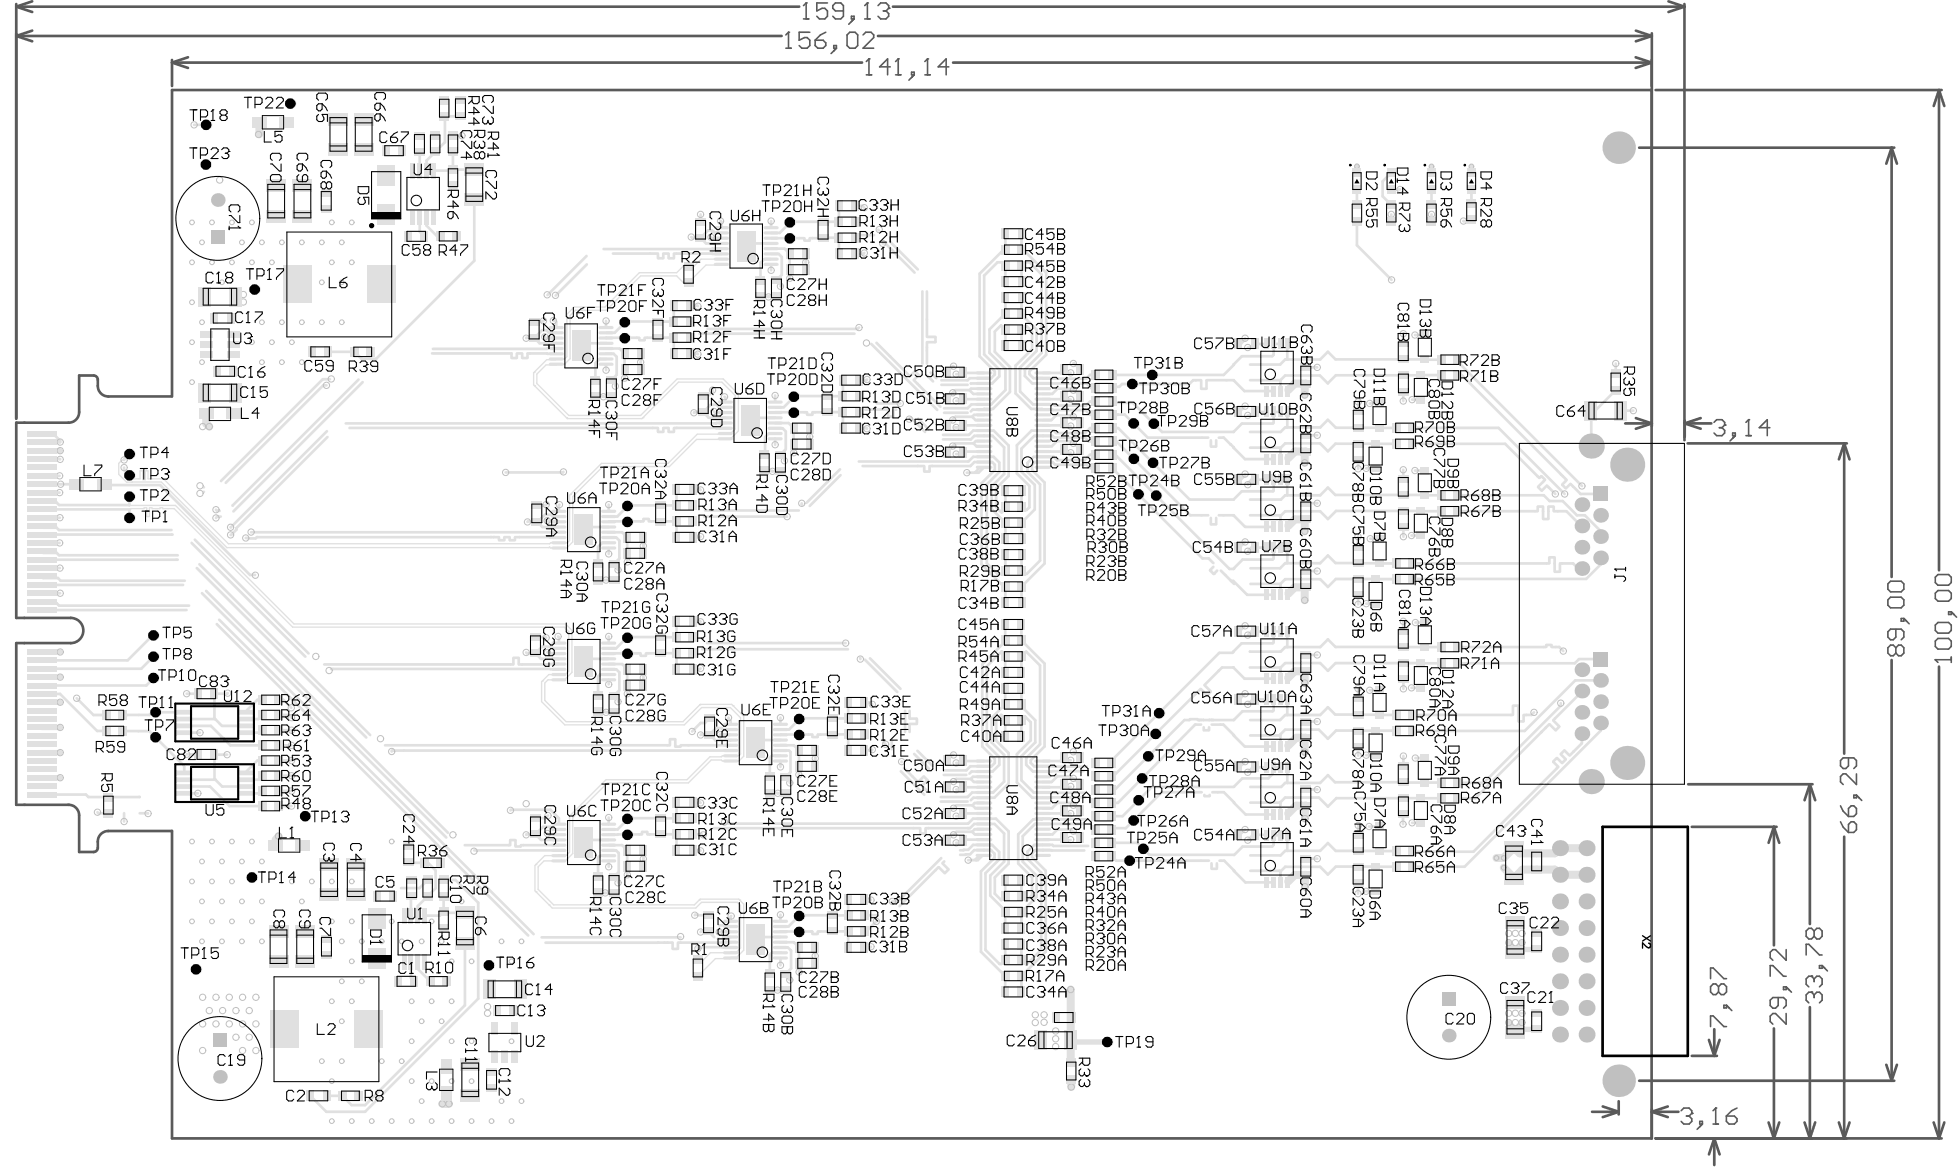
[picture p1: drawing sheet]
<svg xmlns="http://www.w3.org/2000/svg" width="622mm" height="371mm" viewBox="0 0 622 371" stroke-linecap="round" stroke-linejoin="round" font-family="sans-serif">
<g fill="none" stroke="#5a5a5a" stroke-width=".85">
<path d="M5.2 2.1l5 1.7M5.2 11.4l5 1.7M5.2 1.3v131.6M5.2 2.1h248.6M5.2 11.4h243M10.2 .4l-5 1.7M10.2 9.7l-5 1.7M54.6 19v8.3M54.6 19.9l5.1 1.7M54.6 19.9h219.1M59.7 18.2l-5.1 1.7M278.8 11.4h245.7"/>
<path d="M283.5 2.1h251.3M302.6 19.9h221.8M519.3 18.2l5.1 1.7M519.4 9.7l5.1 1.7M524.4 19.9l-5.1 1.7M524.5 11.4l-5.1 1.7M524.5 10.6v124.7M529.7 .4l5.1 1.7M534.8 1.3v138.4M534.8 2.1l-5.1 1.7M525.7 28.6h90.8M615.6 28.6l1.7 5"/>
<path d="M615.6 28.6l-1.7 5M615.6 28.6v152.4M520.4 46.9h81M600.6 46.9l1.7 5.1M600.6 46.9v136.2M600.6 46.9l-1.7 5.1M516 134.4h8.5M519.4 132.7l5.1 1.7M524.5 134.4l-5.1 1.7M534.9 133.6v5M534.9 134.4h8.5M534.9 134.4l5.1 1.7"/>
<path d="M540 132.7l-5.1 1.7M535.8 140.8h50.6M585.5 140.8l1.7 5M585.5 140.8l-1.7 5M585.5 140.8v98.4M600.6 209.5v133.6M615.6 211.6v149.8M536 249h39.5M574.6 249l1.7 5M574.6 249l-1.7 5M574.6 249v44.3M537.1 262.5h27"/>
<path d="M563.2 262.5l1.7 5M563.2 262.5l-1.7 5M563.2 262.5v37.6M585.5 265.6v95.8M574.6 319.7v41.7M537.1 335.2h8M542.6 330.1l1.7 5.1M544.3 326.7v8.5M546 330.1l-1.7 5.1M563.2 326.5v34.9M598.9 338l1.7 5.1M602.3 338l-1.7 5.1"/>
<path d="M505.5 352.9h8.4M508.9 351.2l5 1.7M513.9 349.6v4.2M513.9 352.9l-5 1.7M520.4 343.1h81M524.5 352.1v9.3M524.5 352.9h8.4M524.5 352.9l5 1.7M529.5 351.2l-5 1.7M561.5 356.3l1.7 5.1M564.9 356.3l-1.7 5.1M572.9 356.3l1.7 5.1"/>
<path d="M576.3 356.3l-1.7 5.1M583.8 356.3l1.7 5.1M587.2 356.3l-1.7 5.1M613.9 356.3l1.7 5.1M617.3 356.3l-1.7 5.1M525.7 361.4h90.8M544.3 361.4l-1.7 5.1M544.3 361.4v8.4M544.3 361.4l1.7 5.1"/>
</g>
<path d="M562 309.9v-3.4h.9l3.4 3.4h.8M564.6 316.7v2.5l-.9 .8h-.8l-.9-.8v-1.7l.9-.8h3.4l.8 .8v1.7l-.8 .8M566.3 313.3h.8v.8h-.8zM567.1 301.4v3.4l-3.4-3.4h-.8l-.9 .9v1.7l.9 .8M567.1 313.3l1.7 1.7M567.1 321.7v3.4l-3.4-3.4h-.8l-.9 .9v1.7l.9 .8M533.8 352.6l.8-.9h1.7l.8 .9v.8" fill="none" stroke="#5a5a5a" stroke-width=".51"/>
<circle cx="537.1" cy="353.4" r=".25" fill="#5a5a5a"/>
<path d="M535.4 354.3h.9M536.3 354.3l.8 .8v.9l-.8 .8h-1.7l-.8-.8M537.1 353.4l-.8 .9M539.7 356h.8v.8h-.8zM540.5 356.8l-1.7 1.7M543.9 356.8h1.7M544.7 351.7v5.1" fill="none" stroke="#5a5a5a" stroke-width=".51"/>
<circle cx="544.7" cy="351.7" r=".25" fill="#5a5a5a"/>
<path d="M543.1 310.7v-3.4h.8l3.4 3.4h.9M545.6 313.2l-.8-.8h-.9l-.8 .8v1.7l.8 .8h.9l.8-.8M545.6 313.2l.9-.8h.8l.9 .8v1.7l-.9 .8h-.8l-.9-.8M545.6 313.2v1.7M547.3 319.1h.9v.9h-.9zM548.2 319.1l1.7 1.7M575.1 315h-.8l-.9 .8v1.7l.9 .8M543.1 325.9v-3.4h.8l3.4 3.4h.9M544.7 351.7l-.8 .9M548.1 354.3h2.6l.8 .8v.9l-.8 .8h-1.7l-.9-.8zM551.5 351.7l-1.7 .9-1.7 1.7" fill="none" stroke="#5a5a5a" stroke-width=".51"/>
<circle cx="575.1" cy="315" r=".25" fill="#5a5a5a"/>
<path d="M575.1 315l.9 .8M575.1 309.9h-.8l-.9 .8v1.7l.9 .9M576 315.8v.9M576 315.8l.8-.8h.9l.8 .8v1.7l-.8 .8" fill="none" stroke="#5a5a5a" stroke-width=".51"/>
<circle cx="575.1" cy="309.9" r=".25" fill="#5a5a5a"/>
<g fill="none" stroke="#5a5a5a" stroke-width=".51">
<path d="M600.2 184.5h3.4l.9 .8v1.7l-.9 .9h-3.4l-.8-.9v-1.7zM600.2 189.6h3.4l.9 .8v1.7l-.9 .9h-3.4l-.8-.9v-1.7zM601.9 199.7v2.5l-.8 .9h-.9l-.8-.9v-1.6l.8-.9h3.4l.9 .9v1.6l-.9 .9M603.6 196.3h.9v.9h-.9zM604.5 196.3l1.7 1.7M601.9 205.6l-.8-.8h-.9l-.8 .8v1.7l.8 .9h.9l.8-.9M601.9 205.6l.9-.8h.8l.9 .8v1.7l-.9 .9h-.8l-.9-.9M601.9 205.6v1.7M614.5 209.4h5M619.5 208.6v1.7M584.4 255.8l.8 1.7 1.7 1.7M586.9 240.6v2.5l-.9 .9h-.8l-.8-.9v-1.7l.8-.8h3.4l.8 .8v1.7l-.8 .9"/>
<path d="M586.9 256.6l.8-.8h.9l.8 .8v1.7l-.8 .9h-1.7zM588.6 252.4h.8v.9h-.8zM589.4 245.7v3.3l-3.4-3.3h-.8l-.8 .8v1.7l.8 .8M589.4 252.4l1.7 1.7M584.4 260.9l.8 1.7 1.7 1.6M586.9 261.7l.8-.8h.9l.8 .8v1.7l-.8 .8h-1.7zM576 295.5v1.7M576 295.5l.8-.8h.9l.8 .8v1.7l-.8 .9h-.9l-.8-.9M576 295.5l-.9-.8h-.8l-.9 .8v1.7l.9 .9h.8l.9-.9M573.4 303.1v-3.3h.9l3.4 3.3h.8M575.1 309.9l.9 .8M576 310.7v.9"/>
<path d="M576 310.7l.8-.8h.9l.8 .8v1.7l-.8 .9M577.7 306.5h.8v.9h-.8zM578.5 306.5l1.7 1.7"/>
</g>
<circle cx="614.5" cy="209.4" r=".25" fill="#5a5a5a"/>
<path d="M249.5 15.3h1.7M250.4 10.2v5.1M615.3 182.4h3.4l.8 .8v1.7l-.8 .9h-3.4l-.8-.9v-1.7zM615.3 187.5h3.4l.8 .8v1.7l-.8 .8h-3.4l-.8-.8v-1.7zM615.3 197.6h3.4l.8 .8v1.7l-.8 .9h-3.4l-.8-.9v-1.7zM618.7 194.2h.8v.9h-.8zM619.5 194.2l1.7 1.7M614.5 209.4l.8 .9M615.3 202.7h3.4l.8 .8v1.7l-.8 .8h-3.4l-.8-.8v-1.7z" fill="none" stroke="#5a5a5a" stroke-width=".51"/>
<circle cx="250.4" cy="10.2" r=".25" fill="#5a5a5a"/>
<path d="M250.4 10.2l-.9 .9M257.1 10.2h-3.4v2.6l1.7-.9h.9l.8 .9v1.7l-.8 .8h-1.7l-.9-.8M258.8 12.8h2.5l.9 .8v.9l-.9 .8h-1.6l-.9-.8zM262.2 10.2l-1.7 .9-1.7 1.7M264.7 14.5h.9v.8h-.9zM265.6 15.3l-1.7 1.7M268.9 11.1l.9-.9h1.7l.8 .9v3.4l-.8 .8h-1.7l-.9-.8zM274 11.1l.9-.9h1.7l.8 .9v.8l-3.4 3.4h3.4M275.9 18.7v5.1M275.1 23.8h1.6" fill="none" stroke="#5a5a5a" stroke-width=".51"/>
<circle cx="275.9" cy="18.7" r=".25" fill="#5a5a5a"/>
<path d="M275.9 18.7l-.8 .8M285.2 18.7v5.1M282.7 21.2h-3.4l2.5-2.5v5.1M284.3 23.8h1.7" fill="none" stroke="#5a5a5a" stroke-width=".51"/>
<circle cx="285.2" cy="18.7" r=".25" fill="#5a5a5a"/>
<path d="M285.2 18.7l-.9 .8M294.5 18.7v5.1M289.4 22.9h.9v.9h-.9zM290.3 23.8l-1.7 1.6M293.6 23.8h1.7" fill="none" stroke="#5a5a5a" stroke-width=".51"/>
<circle cx="294.5" cy="18.7" r=".25" fill="#5a5a5a"/>
<path d="M255.1 6h1.7M256 .9v5.1M294.5 18.7l-.9 .8M301.3 21.2h-3.4l2.5-2.5v5.1" fill="none" stroke="#5a5a5a" stroke-width=".51"/>
<circle cx="256" cy=".9" r=".25" fill="#5a5a5a"/>
<path d="M256 .9l-.9 .9M262.7 .9h-3.4v2.6l1.7-.9h.9l.8 .9v1.7l-.8 .8h-1.7l-.9-.8M267.8 3.5h-2.5l-.9-.9v-.8l.9-.9h1.6l.9 .9v3.4l-.9 .8h-1.6l-.9-.8M270.3 5.2h.9v.8h-.9zM271.2 6l-1.7 1.7M274.5 6h1.7M275.4 .9v5.1" fill="none" stroke="#5a5a5a" stroke-width=".51"/>
<circle cx="275.4" cy=".9" r=".25" fill="#5a5a5a"/>
<path d="M275.4 .9l-.9 .9M278.8 1.8l.8-.9h1.7l.9 .9v.8" fill="none" stroke="#5a5a5a" stroke-width=".51"/>
<circle cx="282.2" cy="2.6" r=".25" fill="#5a5a5a"/>
<path d="M280.5 3.5h.8M281.3 3.5l.9 .8v.9l-.9 .8h-1.7l-.8-.8M282.2 2.6l-.9 .9M544.2 134.1l.8-.9h1.7l.9 .9v.8" fill="none" stroke="#5a5a5a" stroke-width=".51"/>
<circle cx="547.6" cy="134.9" r=".25" fill="#5a5a5a"/>
<path d="M545.9 135.8h.8M546.7 135.8l.9 .8v.9l-.9 .8h-1.7l-.8-.8M547.6 134.9l-.9 .9M550.1 137.5h.9v.8h-.9zM551 138.3l-1.7 1.7M554.3 138.3h1.7M555.2 133.2v5.1" fill="none" stroke="#5a5a5a" stroke-width=".51"/>
<circle cx="555.2" cy="133.2" r=".25" fill="#5a5a5a"/>
<path d="M555.2 133.2l-.9 .9M561.9 135.8h-3.3l2.5-2.6v5.1" fill="none" stroke="#5a5a5a" stroke-width=".51"/>
<g fill="none" stroke="#e0e0e0" stroke-width=".85">
<path d="M13.2 137.7h3.7M13.2 159l.5 .5M19 145.7l.1 .1M13.2 175l.5 .5M13.2 191l.5 .5M13.2 183l.5 .5M18.4 183.5l.9 .9M19.1 222.9h.1M39 232l5 .1M44 227h-5M27.3 252.2l.8 .8M39.4 258.2v2.6"/>
<path d="M44.3 253h.1"/>
</g>
<path d="M37.7 147.1v3.5M41.1 160.4h.1M41.5 161.5l-.4 .4" fill="none" stroke="#e0e0e0" stroke-width=".42"/>
<g fill="#e0e0e0">
<circle cx="41.1" cy="160.4" r=".21"/>
<circle cx="41.1" cy="161.9" r=".21"/>
</g>
<path d="M39.4 148.4v.8l1.7 1.7M41.1 144.1l-1.7 1.9M41.1 161.9v2.5M48.8 215.3l-2.4 2.3M48.3 226.1l-.9 .9M46.9 258.2h.1" fill="none" stroke="#e0e0e0" stroke-width=".85"/>
<path d="M38.8 146h.6M42 153l-1.8 .1M44.5 149.5v2.5h-2.3l-1.1-1.1M45.3 149.5v2.7M45.4 152.3h.7M48.3 152h-1.3v-2.5h-.8v2.7M45.7 161.2v.3h-.4M45.8 161.2h.7M46.6 161.2v2.7M46.6 164h.8M50.8 161.2v.3h-2.5v-.3h-.8l-.1 2.7" fill="none" stroke="#e0e0e0" stroke-width=".42"/>
<g fill="#e0e0e0">
<circle cx="56.1" cy="177.7" r=".42"/>
<circle cx="54.5" cy="169.7" r=".42"/>
</g>
<path d="M53.5 161.5h1.8M169.8 282.8l.3 .3" fill="none" stroke="#e0e0e0" stroke-width=".42"/>
<g fill="none" stroke="#e0e0e0" stroke-width=".85">
<path d="M141 36.9l.3 .3M138.2 48.3l-2.8 2.7M143.8 53.8l-.3 .4M150.6 53.8h-.1M133.3 73.6l1.4 1.4M135.4 68.8v2.8M162.5 113.6h1.5M164.2 112.2h1.5M102.5 120.4h2.2M102.6 122.3h1M68.6 161.8l.3 .4h.9M70.1 164h-1.1l-.4 .4"/>
<path d="M75.1 167.6v.5l-1.9 1.7M81.6 170.5l-.4 .4M155.9 170.5h2.4M158.4 170.6v.8M161.8 170.6v.8M161.9 171.5h1.5M163.5 170.6v.8M163.6 170.5h1.3M79.4 182.5h1.6M162.2 210.9h.7M163 208.9v1.9M163.1 208.8h1.5"/>
<path d="M164.7 208.9v1.9M164.8 210.9h1M59.3 239.4l3.6 .1M59.3 220.2h3.6M68.1 239.4l.3 .2M68.1 239.4v.1M68.3 228.3l2.2 2.1M81.7 222.2h1.6M83.3 231.8l-.7 .8M88.5 222.2h1.5M88.5 227h3.2M124.7 238.3l-.3 .3"/>
<path d="M124.7 238.1l-.3 .3M68.1 247.2l.3 .3M83.3 251.1l-.7 .7M83.3 246.2l-1.2 1.3M162.3 257l-.2 .2M129.8 273.8l.1 .1M134.7 273.9h1.2M140.8 279.3h3.8M162.1 266.7h1.5M130.7 284.5l-.2 .3M140.8 289.5l.3 .3M130.5 310.4l1.1 1.1"/>
</g>
<path d="M88.4 265.4l-.9 1.2" fill="none" stroke="#e0e0e0" stroke-width="2.5"/>
<circle cx="170.1" cy="283.1" r=".21" fill="#e0e0e0"/>
<path d="M173 271.6l-2.9 2.8" fill="none" stroke="#e0e0e0" stroke-width=".42"/>
<circle cx="170.1" cy="274.4" r=".21" fill="#e0e0e0"/>
<path d="M170.1 274.4l-.3 .3" fill="none" stroke="#e0e0e0" stroke-width=".42"/>
<path d="M170 264.9l-2.9 .1M170 264.9l1.8 1.7M172.4 262.5l-2.4 2.4" fill="none" stroke="#e0e0e0" stroke-width=".85"/>
<circle cx="172.3" cy="216.1" r=".21" fill="#e0e0e0"/>
<path d="M169.4 122.2l.3 .2M172.3 216.1l-.3 .3" fill="none" stroke="#e0e0e0" stroke-width=".42"/>
<path d="M171.9 164.5v.1M173 163.4l-2.1 2.1-3.4 .2" fill="none" stroke="#e0e0e0" stroke-width=".85"/>
<g fill="#e0e0e0">
<circle cx="169.7" cy="122.4" r=".21"/>
<circle cx="169.7" cy="118.1" r=".21"/>
</g>
<path d="M169.7 118.1l-.3 .3M174.4 287.3l.9 1" fill="none" stroke="#e0e0e0" stroke-width=".42"/>
<path d="M167.6 112.2h.7M169.6 107.2l1.7 1.8M169.7 107.2l-2.6 .2M172.6 101.9l-.2 .2h-2.8" fill="none" stroke="#e0e0e0" stroke-width=".85"/>
<circle cx="174.4" cy="287.3" r=".21" fill="#e0e0e0"/>
<path d="M174.8 174h2.7M177.5 172.3h-2.7l-.3 .3M174 215.8h5.2M177.5 273.3h1.8v.2M179.9 271.5l-2.2-.1-.2 .2" fill="none" stroke="#e0e0e0" stroke-width=".42"/>
<g fill="none" stroke="#e0e0e0" stroke-width=".85">
<path d="M178.9 149.8l-.2 .2M173.8 165.3l.4 .3h3.3M174.5 170.5l3 .1M174.9 163.4l.6 .6h2M173.8 207.1h.4M174.3 207.1h-.1M174.8 210.8h2.7M174.8 212.5h2.7M174.9 205.3l.6 .5h2M177.2 202l.3 .3v1.8M174.8 257l2.7 2.7M173.8 264.6l.4 .4h3.3"/>
<path d="M174.7 262.5l.8 .8h2"/>
</g>
<circle cx="179.9" cy="132.6" r=".21" fill="#e0e0e0"/>
<path d="M179.2 115.6h-2.6l-.2 .2M179.2 114h-2.6l-.2 .2" fill="none" stroke="#e0e0e0" stroke-width=".42"/>
<path d="M174.3 105.6h2.3M175.7 101.8h.6l.3 .3v1.9M186.2 266.6l-.8 .9" fill="none" stroke="#e0e0e0" stroke-width=".85"/>
<circle cx="181.1" cy="258.8" r=".21" fill="#e0e0e0"/>
<path d="M181.1 258.8l-.3 .3" fill="none" stroke="#e0e0e0" stroke-width=".42"/>
<path d="M186.2 209.1l-.8 .9" fill="none" stroke="#e0e0e0" stroke-width=".85"/>
<circle cx="181.1" cy="156.9" r=".21" fill="#e0e0e0"/>
<path d="M181.1 156.9l-.3 .3" fill="none" stroke="#e0e0e0" stroke-width=".42"/>
<g fill="none" stroke="#e0e0e0" stroke-width=".85">
<path d="M185.3 109l-.8 .8M192.4 101.9v2.1M192.4 115.6v1.9M192.4 114h-2l-1.4 1.3M192.5 107.2l-.1 .1M196.7 110.6l1.6 1.6M198.7 102.1l-3.6 3.5M189 125.8l2.6 .2M194.1 120.7l1.3 1.2v.7M195.7 170.6l.9 1M196.6 177.3l-1.6 1.7v.6M197.5 169l1.6 1.6"/>
<path d="M199.1 175.6v2.7M199.1 178.3l.1 .1M203.5 165.5h.7M204.3 172.9h.1M204.3 164.8v.6M204.3 170.6v2.7M204.4 164.7h1.5M206 164.8v.6M189.9 184.1h2.5M195.7 212.5l.9 .9M197.5 210.8l1.6 1.6M199.1 217.5v2.7"/>
<path d="M199.2 202.2l-3.6 3.6M203.5 208.2h1.5M204.3 215.1v2.4M204.3 212.4v.1M189.9 226l2.5 .1M195 226l-.2 .1M196.2 222.1v.6M199.1 220.2h.1M190.5 271.6l-.6 .7M195.6 270l.8 .8M196.2 264.9l-.1 .1M196.4 276.8l-1.4 1.5 1.2 1.3v.6"/>
<path d="M199.1 277.6l.1 .1M203 264.9h.7M203.8 264.2v.6M203.9 264.1h1.5M204.3 269.9v2.7M205.5 264.2v.6M205.6 264.9h.8M189.9 283.5h2.2M192.2 283.4l-.1 .1M194.9 283.4l.1 .1"/>
</g>
<circle cx="204.1" cy="132.6" r=".21" fill="#e0e0e0"/>
<path d="M214.8 87.6l2.1 2.1h1.7M216.9 84.5h3.4M204.1 132.6l-.3 .3M222.3 285.4l-.3 .3M225.6 302.4l-2.3 2.3h-1.7" fill="none" stroke="#e0e0e0" stroke-width=".42"/>
<g fill="none" stroke="#e0e0e0" stroke-width=".85">
<path d="M219.5 75.2l.3 .3M208.9 80.6v1.3M209 82h1.5M210.6 80.6v1.3M210.7 80.5h1.5M212.3 80.6v1.3M202.1 107.2h.8M203 107.3v.6M203.1 108h1.5M203.4 115l.1 2.3M203.5 114.9l-.1 .1M204.7 107.3v.6"/>
<path d="M204.8 107.2h.7M208.9 102.1h.1M208.9 107.2h.1M208.9 135.9v1.1M209 137.1h1.5M210.6 135.9v1.1M210.7 135.8h1.5M212.3 135.9v1.1M209.7 202.2l.1 .1M211.9 236.6h.7M214.4 236.6v.3M214.5 237h1.5"/>
<path d="M216.1 236.7v.2M216.2 236.6h2.4M209.7 259.7l.1 .1M209.8 264.8l-.1 .1M208.9 299.2h4.6M208.9 299.2h.1M215.2 299.3v1.8M215.3 299.2h.8M221.6 290.4l3.4 .1M221.6 300.9h.1M221.8 300.7l-.2 .2"/>
</g>
<circle cx="222" cy="285.7" r=".21" fill="#e0e0e0"/>
<path d="M222.4 229.5h1.4M225.3 233.2l-2.9 .1M222.2 269.9l.2 .2" fill="none" stroke="#e0e0e0" stroke-width=".85"/>
<path d="M222.3 223.6l-.1 .1" fill="none" stroke="#e0e0e0" stroke-width=".42"/>
<circle cx="222.2" cy="223.7" r=".21" fill="#e0e0e0"/>
<g fill="none" stroke="#e0e0e0" stroke-width=".85">
<path d="M222.4 68.1v2.3M225.7 75.3l.4 .3M227 73.9l-1-.8h-1.2l-2.4 2.4 1.8 1.8M221.4 97l.2 .2M226.1 80.5l.1 .1M221.4 112.2l.2 .2M225.7 128.5l-2.4 2.4 1.7 1.7M226.2 123.8v.5l-1.4 1.4h-1.5M226.7 130.6l.3 .4M222.2 155.4l.2 .1M222.4 170.3l-.2 .3M222.2 197.2l.2 .2"/>
<path d="M222.4 212.2l-.2 .2M228.6 233.2l3.4 .1M229.1 231.1l.5 .5h2.4M232 228.9v1M227.9 298h.4M228.3 293.8h2.8M229.3 299.1h2.7M229.6 297.4h2.4M232.2 290.8l-.2 1.7M229.3 300.8h2.7"/>
</g>
<path d="M232 239.9h-2.6l-.4 .3M232.3 223.6l.4 .4M229.4 241.6h2.6M233.9 303.9h-1.7l-.4 .4" fill="none" stroke="#e0e0e0" stroke-width=".42"/>
<circle cx="232.7" cy="224" r=".21" fill="#e0e0e0"/>
<path d="M229 83.9l-.2 .2M229.2 121.3l4.2 4.2M232 139.3h-1.7l-.2 .2M233.4 136.2l-1.2 1.2h-1.7l-.4 .4M234.6 285.4l1.5 1.6" fill="none" stroke="#e0e0e0" stroke-width=".42"/>
<path d="M228.8 70.2l.2 .2M228.3 129.3h2" fill="none" stroke="#e0e0e0" stroke-width=".85"/>
<circle cx="234.9" cy="285.7" r=".21" fill="#e0e0e0"/>
<path d="M235.1 239.4l-.5 .5" fill="none" stroke="#e0e0e0" stroke-width=".42"/>
<g fill="none" stroke="#e0e0e0" stroke-width=".85">
<path d="M237.8 77.3l-.9 .8M255.4 75.7v.6M255.5 76.4h1.5M257.1 75.7v.6M257.2 75.6h.7M271.5 70.4h1.3M278.8 72.9l.3 .2M280.3 77.3h.8M241.5 94.1h5M244.8 82.3h-2.2l-1.1 1.2M244.8 80.6h2.4M248.2 90.6v.3"/>
<path d="M250.7 88.3h.1M255.9 80.5l-.1 2.8M271.5 80.5h2.7M316.7 83.3h1.4l1.1 1M326.8 83.3h-1.4l-1.1 1M272.7 104l-.4 .4M290.6 117.9l1.1 1.1M294.3 108.7v2.5M297 107v1.5M302.5 116.2h.2M306 118.4l-.3-.3-.6 .7h-1.5M315.8 117.9v.9"/>
<path d="M319.2 104.6l-1.4-1.3-2 1.9M324.3 104.6l1.1-1h.6l1.7 1.6M326.8 117.9v.9M339.9 118.4h-1.1l-1-1.1-1.1 1.1M340.8 115.4h.2M346.1 119h1.8M353.1 119h.1M246.1 137.6h-2l-1.2 1.2M246.2 130.9l-.1 .1M248.5 136l1 .9M250.4 134.3l1.6 1.6M255.4 130.9h.8"/>
<path d="M256.2 131v.6M256.3 131.7h1.6M257.1 135.9v2.7M257.9 131v.6M258 130.9h.8M267.6 130.8l-5 .1M267.6 120.7v5.1l-5-.1M282.1 132.3h1.5M283.7 130.1v2.1M283.8 130h.7M288.8 132.7h.4M290.2 120.7l1.7 1.7"/>
<path d="M303.6 127.2h1.5M305.8 135l-.9 .9-.3-.2h-1.4M307.8 123.8h-4.5l-.8 .9M307.9 120.1l-.7 .6M309.3 131.7h3.1M309.4 138.4h3M312.4 128.4h2.3M312.4 129.8v.2M312.4 120.1h2.3M330.9 129.8l.2 .2 3.2 .2M331.1 138.4h3.1l.5 .5M331.1 128.4h3.4l.4 .3"/>
<path d="M331.1 136.7h3.4M331.1 125h3M331.1 120.1l.1 .1M337 135l.8-.8 1 1.1h1.1M340.3 123.4l.7 .4M340.3 131.8l.5 .5v-.2M344.6 130.2l1.5 1.5h1.8M345 121.7l1.5 1.5h1.4M347.9 135.9h-1.8l-1.6 1.6M347.9 127.4h-1.8l-1.3 1.3M353.1 135.9h1.9M353.1 127.4l.4 .5"/>
<path d="M355 131.6l-1.9 .1M355.4 122.8h-1.9l-.4 .4M381.3 120.7h-2.5l-1.2 1.2M381.4 120.8v2.5M242.7 149.5l2.6 .1M242.9 144.1l-.2 .2M249.1 145.6v.6M252 141v2.7M257.1 140.9v.1M291.3 147.9h2.1M293.4 148v1.6M303.3 140.8l-.8 .8"/>
<path d="M305.9 143.3l-.8 .8h-1.5M309.1 140.8l.9 .9h2.4M312.4 148.3l-1.7 1.7h-1.2l1.7-1.6M315.8 147.5v1.7M327.7 147.5v1.7M331.1 141.7h2.8M331.1 145h3.4M337.1 143.3l.7-.6 1 1h1.1M340.8 140.8h.2M345 147.5l1.1 1.1h1.8M347.9 144.4h-1.8l-1.7 1.7M353.1 144.4l.4 .4h1"/>
<path d="M319.2 160.8v.7l-1.2 1.2-1.7-1.7M324.3 160.8l.8 1.1h.9l.8-.9M377.9 163.6h3.6M318.7 186.2h.5M319.2 181.1l-1.1 1.1h-1.4M324.3 181.1l1.1 1.1h.6M386.4 181.1l-1 1.1M387.6 181.1l1.4 1.4M273.2 208.8v.4M319.1 203.3v.3M319.1 208.4v5M324.3 208.4v5"/>
<path d="M381.2 218.7l-1.8 1.8M388 211.9l-1.1 1M245.1 239.9l-.7 .7M250.5 238.3l.5 .4M252.1 236.6l1.6 1.6M256.7 233.2h1.2M257.9 233.3v.6M258 234h1.5M258.8 238.2h.1M258.9 238.2l-.1 2.6M259.6 233.3v.6M259.7 233.2h.8"/>
<path d="M264.3 233.1v.1M276.4 223l.6 .6M277 238l-.3 .2M283.1 235v2.8M288.8 225.7v1.7M288.8 229.9v2.4M288.9 229.8h2.1M316.3 235.1l3.9 4M317.8 227h.2M319.1 228.7v5M324.3 223.6v.7M324.3 228.7v5"/>
<path d="M340.8 238.8h.4M377.6 228.6l.3-.3 4.2 .3M379.5 230h1.8M381.3 228.5v.1M382.2 230.9v.8M383.9 230.9v.8M384 228.6h1.2M384.7 230h3.7M384.7 228.5v.1M244.4 251.8h2.5M249.5 251.8h-.1M251 245.1l-1.5 1.5"/>
<path d="M253.7 243.3l-.1 2.6M292.8 249.5l1.7 1.8M293.4 246.5l1 1.1M303.6 242.2h1.3M303.7 255.6l-1 1M305.7 258.2l-.8 .9h-1.3M305.8 249.9l-.9 .7h-1.3M308.1 243.2l-1.3 1.4M309.7 256.6h2.7M312.4 243.2h2.4M325.8 242.8l2.2 2.1M327.3 242.2l1 1"/>
<path d="M331 256.6h3M331 243.2h3M331 251.6h3M331 253.2h3M331 244.9h3M336.9 258.2l.8-.8 .9 .8h1.3M339.9 249.8h-1.3l-.9-.8-.9 .9M339.9 246.4l.9 .9h.4M340.8 255.7h.4M347.1 250.6h.8M353 250.6h1M353.9 246h-.4l-.5 .4"/>
<path d="M379.4 251.5h2.1M382.4 252.3v.4M384.1 252.3v.4M384.9 251.5h3.7M290.1 262.9h2M292.2 263v1.5M292.3 264.6h1.5M293.9 263v1.5M299.8 273.4l-.5 .6M301.1 276.1l-1.1 1M303.7 264l-1 1M305.9 266.5l-1 1h-1.3"/>
<path d="M307.4 262.9h.1M307.4 262.9h.6M307.4 269.8l-2.6 .1M308 271.2l-3.1 .2M309.3 269.9h5.3M309.5 263.2h2.9M309.5 264.9h2.9M312.4 271.5h-1.4l-1.3 1.3h.4l-.2 .2h.6l1.5-1.5M317.2 270.4v2.5M326.2 270.4v2.3M327.7 271v1.1M331 269.9l2.9 .1"/>
<path d="M331 264.9h3.2M334.3 260.1l-.2-.2h-3.1l-.2 .2M337.1 266.5l.7-.6 .7 .6-.2 .2h1.6M339.9 263.3l.9 .9h.4M347.4 271.3l.5 .5M347.4 262.9l.5 .4M353 271.8l1.4 1.4M353.5 262.9l-.5 .4M376.8 273.2h4.4M384.8 275.8h1.5M387.2 273.2h1.5M252.1 299.1l1.6 1.6"/>
<path d="M253.9 290.5l-3.5 3.6M258 296.5h1.5M264.3 290.5v.1M276.3 285.5l.2 .2M283.3 286.1h1.8M315.8 283.7l2.1 2 1.2-1.2M319.1 289.5v5.1M324.3 289.5v5.1M327.7 284.1l-1.9 1.9-1.5-1.5M244.4 314.3h2.5M246.9 314.3h.1M249.5 309.8l1.3 1.3"/>
<path d="M249.5 314.3h.1M250.2 300.8l1 1M253.7 308.5h.1M253.7 305.8v2.7M276.5 300.5l-.2 .2M319.1 309.8v5.1M319.1 304.7l-1.2 1.3h-.5M324.3 309.8v5.1M324.3 304.7l1.5 1.6"/>
</g>
<circle cx="385.3" cy="182.2" r=".42" fill="#e0e0e0"/>
<path d="M384.2 181.1l1.1 1.1" fill="none" stroke="#e0e0e0" stroke-width=".85"/>
<circle cx="384.2" cy="181.1" r=".42" fill="#e0e0e0"/>
<g fill="none" stroke="#e0e0e0" stroke-width=".85">
<path d="M61.6 39.6h3.8M141 36.9h5.2M141.3 37.2v7.9M133.2 48.2l.1 6M135.4 51v3.2M137.6 54.2h5.9M143.8 48.3v5.5M143.8 43.1h2.9M441.7 54.8l-2.7 2.8v4.7l2.7 2.8M133.3 68.8v4.8M135.4 71.6l3.4 3.4h.9M150.6 63.4v19.4"/>
<path d="M219.8 75.5h2.6M224.2 77.3h4.8M226.1 75.6h2.9M226.2 78.9l-.1 .1M227 73.9h2M229 70.4v1.9M244.8 70.2v2.1M249.1 78.9l1.6 1.6v7.8M266.3 65.3v5.1M266.3 75.5v5M271.5 65.3h2.3M319.2 74.2v5.1h-.5"/>
<path d="M324.3 74.2v5.1h.6M430.8 60.1v5M430.8 70.2v7.7M441.7 68.1v2.1M454.5 60.1v5M454.5 68.1v2.1M464.6 70.2h2.6M467.2 60.1v5M206.4 80.5h2.4M212.4 82h1.5M214 80.6v1.3M214.1 80.5h12"/>
<path d="M219.1 97h2.3M226.2 80.6h2.8M241.5 83.5v5.5M244.8 83.9v1.9M248.2 81.6v5.7M255.8 83.3l.1 2.3M292.9 92.5v22.9M294.3 92.5v14.4M311 86.9v26.2M312.5 87.5v25M319.2 84.3v5.1M319.2 94.5v5.1"/>
<path d="M324.3 84.3v5.1M324.3 94.5v5.4M330.7 87.2v24.8M332.2 86.6v26M104.2 111.7h8.4M114.8 113.9h4.7M162.4 112.2v1.4M164.1 112.3v1.3M165.8 112.3v1.3M165.9 113.6h1.5M167.5 112.3v1.3M168.3 112.2l5.5 .1"/>
<path d="M173 106.9l.3 .4M173.8 110.6l-.1 .1M174.3 105.6l-.8-.8h-1.4l-2.4 2.4M185.3 109h7.1M189 115.3v5.4M192.4 112.3h2.4l1 1v5.7l-1.7 1.7M192.4 110.6h4.3M192.4 105.6h2.7M192.5 107.2h9.6M198.3 112.2v7.8M203.5 112.2v2.7M205.5 107.2h3.4"/>
<path d="M208.9 107.2h5v5M208.9 102.1h5M219.1 112.2h2.3M290.5 117.9l-1.5 1.5M291.7 119.1l-1.5 1.5M294.3 111.2v4.2M314.2 104.6v7.4M315.8 105.2v6.5l4.9 4.8v7.9M317.3 117.3v2.2M319.2 104.6v5.1M319.2 117.1v6.7M323.9 116.7v7.6l4.1 4.1"/>
<path d="M324.3 104.6v5.1M325.4 117.3v2.1l2.3 2.3M326.8 118.8l1.3 1.3M327.7 105.2v5.6M346.1 119l-1.2 1.2M394.3 113.1l-2.6 2.7M395.3 107.4v.4l-1.2 1.3h-.9M402.2 109.2l-3.9-.1-1.2 1.2M406.5 109.2h-2.1v3.4l-.5 .5M408 119.2l-1.5 1.5v3.4M408.7 109.2v4.9h-.7l-1.6 1.6M419.1 119.2l2.5 2.5"/>
<path d="M421.6 111.7l-2.4 2.4M445.5 105.9v3M452.4 114.1l.1 .1M452.4 106.3h.1M462.9 114.2v.7M513 115.4v3.3M19.1 139.9l-.1 .5M194.1 125.8l-2.5 .2M207.2 135.8h1.6M212.4 137.1h1.5M214 135.9v1.1M214.1 135.8l16.2 .2"/>
<path d="M223.3 130.9l-3 .1M225 132.6h5.3M225.7 128.5h1.8l.8 .8M227 131h3.3M230 126l.3 .2v1.4M230.3 134.3l-3 .1M242.9 138.8v5.3M246.1 132.6h-7.1l-.8 .9M246.1 125.5v2.1M246.1 139.3v1.9M246.1 134.3h4.3M246.1 136h2.4"/>
<path d="M246.2 130.9h9.2M249.5 136.9v5.7l-1.7 1.7 1.3 1.3M252 135.9v5.1M252.4 125.7l-3.6 3.6h-2.7M257.1 138.6v2.3M267.6 130.8v5.1M289.4 132.8l4.3 4.3M303.3 132.3l-1 1h.2M305.9 126.7l-.8 .5M309.7 133.4h2.7M327.5 136.7l-4.6 4.6v9l3.9 4v6.7M328.4 138.4l-4.1 4v7.3"/>
<path d="M331.1 133.4h2.7M336.8 126.7l1-.9 1 1h1.1M344.4 138.9l1.3 1.2h2.2M384.5 139.8v1.9M386.1 139.8v1.9M387 138.9h1.6M391.7 120.7l3.4 3.4M394.3 134.4l-2.6 2.7M395.3 128.9l-1.7 1.7h-.4M402.2 130.8l-3.9-.2-1.2 1.3M406.5 130.8h-2.1v3.4l-.3 .2M408.7 130.8v4.9h-.7l-1.4 1.4"/>
<path d="M421.6 133.3l-2.4 2.4M431.2 127.6v3M438 135.8h.1M438 135.8h5.4M438 128v.1M443.4 135.8h.1M445.6 124.3l-.1 3M506.5 130.4h-1.3v11.2M33.1 153.7l.3 .3M41.1 157.7v2.7M64.7 156.1h.1M64.7 154.7h.1"/>
<path d="M214.8 155.4v5M219.9 155.4h2.3M247.8 149.5l-2.5 .1M309.4 146.7h3M311.6 153.4v25.7M312.4 140h-2.6l-.7 .8M313.3 153.8v25M314.8 154.4v7.2M317.3 146.8v3M318.8 142v8.5M319.2 155.8v5M320.2 141.4v9.7l-3.9 3.9v6"/>
<path d="M324.3 155.8v5M328.2 145l-2 1.9v2.9M328.5 146.7l-.8 .8M330.2 153.8v24.1M331.1 146.7h3.1l.8 .8M331.7 153.2v25.7M340.1 140l.7 .8M353.1 140.1h1.3M384.5 141.8h1.6M390.6 141l4.7 4.7M394.3 156l-2.6 2.6M395.3 150.5v.4l-1.2 1.3h-.9"/>
<path d="M397.4 152.2l4.8 .1M406.4 142.1l.1 .1M406.5 152.3h-2.1v3.4l-.2 .3M406.5 142.2v3.5M408 140.8l-1.5 1.4M408.7 152.3v4.9h-.7l-1.3 1.4M418.2 159.7v.1M419.1 140.8l2.5 2.5M421.6 154.8l-2.4 2.4M431.2 146v2.8M431.2 140.9h5.5M443.3 140.9h.1"/>
<path d="M445.5 149.1v2.9M452.3 157.1l.2 .1M452.4 149.4h.1M488.1 151.1l.6 .6M488.4 154.6l1 1.1M489.3 151.2l-.5 .5M489.4 151.2l1.1 1.1M490.5 152.4l-2.1 2.1M491.8 154.8l2 2M492 159.1h4.1M495.6 150.6l1.8 1.7M496 153.9l1.1 1.1"/>
<path d="M497.4 152.5l-1.4 1.3M498.7 153.6l3.1 3.2M13.2 167l.5 .5M18 175.5l.7 .8M18 167.5l.7 .8M73.2 167.4h.1M73.9 160.5h.1M78 170.8l3.2 .1M158.5 171.5h1.5M160.1 170.6v.8M160.2 170.5h1.5M164.9 170.5h9.6"/>
<path d="M170.4 165.5l1.8 1.8M173 163.4h1.9M173.7 165.3h.1M177.6 160.2l-.1 2.1M186.2 167.3l-.8 .8M193.3 172.3h-2.1l-1.3 1.3v5.4M193.3 170.6h2.4M193.3 169h4.2M193.4 165.5l-.1 .1M195 179.6l1.2 1.3M196.6 171.6v5.7M199.1 170.6v5"/>
<path d="M199.5 160.4l-3.5 3.6h-2.7M204.3 172.9v2.7M206.1 165.5h8.7v5.1M219.9 170.6h2.3M319.2 165.9v5.1M319.2 176.1v5M324.3 165.9v5.1M324.3 176.1v5M383.7 177.3l1.5 1.4M384.4 164.4v2M384.5 166.5h1.6M385.2 179.9l-1 1.1"/>
<path d="M386.1 164.4v2M387 163.6h1.4M391.7 163.6l3.6 3.7M394.5 177.6l-2.9 3h-1.2M395.3 172l-1.7 1.7h-.4M397.4 173.7l4.8 .1M406.3 163.6l.2 .2M406.5 163.8v3.5M406.5 173.8h-2.1v3.5l-.4 .3M408 162.3l-1.5 1.5M408.7 173.8v5h-.7l-1.6 1.6M419.2 162.3l2.4 2.5"/>
<path d="M421.6 176.3l-2.4 2.5M431.2 170.3v3.3M431.2 178.7l.1 .1M438 178.8l5.4 .1M438 171h.1M445.6 167.4v3M451.1 162.2l.1 .1M487.4 162.3h.7M488.2 160.9v1.3M488.3 160.8h1.5M489.9 160.9v3.8M491.7 160.8h1.5"/>
<path d="M491.9 177v1.8M492 176.9h1.5M493.3 160.9v1.3M493.4 162.3h3.9M493.6 177v4.4M495.3 178.9v2.5M495.4 178.9h.6M499.5 178.9l1.7 1.7 1.1-.1M500.7 163.6h2.5M502 167h.3M508.2 168.6v1.7M508.2 177.1v2.1"/>
<path d="M18 191.5l.8 .8M192.4 184.1h2.6M214.8 197.2v5.1h-5M219.9 197.2h2.3M319.1 198.2v5.1M319.2 186.2v5.1M324.3 198.2v5.1M324.3 186.2v5.1M390.8 184.4h.8l4.4 4.4M390.9 184.4l1 1M395.3 198.7l-1.7 1.6h-.4M408 183.9l-1.5 1.5v3.4"/>
<path d="M419.2 183.9l2.4 2.4M431.2 189v2.8M431.2 183.8h5.5M445.5 197.2v3M493.7 181.5h1.5M48.7 208.5l-3.8 3.8M105.1 212.4h.7M165.8 210.9h8.7M167.1 207.1l.2 .3h2.7M170 207.4l1.8 1.7M170 202.2h3.2l.2 .3M174.3 207.1l.4 .4h2.8"/>
<path d="M174.9 205.3h-2.8l-2.1 2.1M186.2 209.1h7.1M190.5 214.1l-.6 .7v6M193.3 202v2.1M193.3 215.8v1.5M193.3 212.5h2.4M193.3 210.8h4.2M193.3 205.8h2.3M196.6 213.4v5.7l-1.6 1.7 1.2 1.3M199.1 212.4v5.1M202.1 207.4h1.2M203.4 207.5v.6"/>
<path d="M204.3 212.5v2.6M205.1 207.5v.6M205.2 207.4h.7M209.8 207.3l-.1 .1M214.8 207.3v5.1M219.9 212.4h2.3M311.9 210.9v26M313.3 211.5v24.9M318 206.8l1.1 1.1v.5M319.1 218.5v5.1M324.3 218.5v5.1M325.8 206.9l-1.5 1.5"/>
<path d="M330.2 211.3v25M331.7 210.7v26.2M391.7 206.8v.1M391.7 211.9l3.4 3.5M394.2 204.2l-2.9 3M397.4 200.3l4.8 .2M406.4 211.9l.1 .1M406.5 212v3.4M406.5 200.5h-2.1v3.4l-.3 .3M408 210.5l-1.5 1.5M408.7 200.5v4.9h-.7l-1.4 1.5M419.2 210.5l2.4 2.4"/>
<path d="M421.6 203l-2.4 2.4M431.2 218.6v3.1M438 219.1h.1M445.5 205.4h.1M445.6 215.7v3M451.1 210.5v.1M452.4 205.4h.1M492.6 204.8v.5M492.7 205.4h2.4l1.2 1.3M501.3 209.2l-1.3 1.4M502.3 219.4v.1M24.3 221.6l5.4 5.4h4.2"/>
<path d="M30.8 232h3.1M44 227h3.4M44 232.1h3.4M48.3 226.1h10.2M58.5 230.4h8.4M58.5 232.6h5M68.1 220.2v7.8l.2 .3M68.1 239.5v7.7M70.5 230.4h7.3M72.3 220l-.2 .2M73.1 236.6h10.2M77.8 232.6h4.8"/>
<path d="M81.7 222.2l-3.9 3.9M83.3 227l-1.2 1.3h-4.3M88.5 236.6h4.1M88.5 231.8h4.1M90 222.2l2.5 2.5M124.7 238.3h3.5M192.4 226.1h2.4M212.7 234.7v1.8M214.4 234.7v1.9M222.4 229.5l-2.7 2.7M225.3 228l-1.5 1.5M229.1 231.1h-1.7l-2.1 2.1"/>
<path d="M231.3 227.8v.4l.7 .7M232 234.9l-.2 .2M245.1 239.9h2.7M247.8 236.6h4.3M247.8 238.3h2.7M251 238.7v6.4M253.7 238.2v5.1M254.1 228l-3.6 3.6h-2.7M256.7 233.2l-8.9 .1M264.3 228v.1M269.3 223v5.1M269.3 233.1v5.1"/>
<path d="M287.4 225.7v6.6M288.8 227.4v.6M288.9 228.1h2.1M291.1 228.2v1.5M314.8 227.9v7.8M317.8 227l-1.5 1.5v6.6M318 227l1.1 1.2v.5M318.8 239.7v8.4M320.2 239.1v9.6M324.3 228.7l1.2-1.2 1.8 1.8v5.7l-4.4 4.4v9l4.8 4.8M391.8 233.4l3.4 3.6M394.5 225.8l-2.7 2.8"/>
<path d="M395.3 220.2l-1.7 1.7h-.4M397.9 221.9l4.3 .1M406.5 222h-2.1v3.5l-.3 .3M406.5 233.1v3.9M408 231.6l-1.8 1.9M408.7 222v5h-.7l-1.6 1.6M418.7 231.6l2.9 2.9M421.6 224.5l-2.4 2.5M431.2 237.1v2.8M431.2 231.9h.1M431.2 226.8l.1 .1M438 226.9l5.4 .1"/>
<path d="M443.2 231.9l.1 .1M445.6 240l-.1 3.2M479.8 227h.5M480.4 224.1v2.8M480.5 224h1.5M482.1 224.1v4.8M482.1 229h1.6M483.7 227v1.9M487 226.1l-.8 .9M490.7 231.1l-1.4 1.4M492 229.9l1.9 1.9M493.2 228.7l1.9 1.9"/>
<path d="M493.7 228.1l-.5 .5M495.1 230.7l-1.1 1.1M495.5 223.2v.9M495.6 239.5l1.5 1.5M496.6 238.3l-1 1M502.2 236l-2.7 2.7M502.3 232.9v3M508.2 229.5v2.5M30.9 257.8l.4 .4h3.1M44.3 258.2h2.6M58.5 249.7h8.2M58.5 251.8h4.3"/>
<path d="M58.5 243.1v2.3M68.4 247.5l2.2 2.2h7.2M72.9 255.9h10.4M77.8 251.8h4.8M77.8 247.5h4.3M81.7 241.4h1.6M88.5 255.9h4.1M88.5 251.1h4.1M88.5 246.2h4.1M162.3 257h12.5M174 258.9l-.8 .8h-3.2M177.5 259.7v1.9"/>
<path d="M199.7 259.7l-3.6 3.6h-2.8M214.8 254.7v5.1h-5M219.9 259.8l.7 .6M222.2 254.7l.2 .2M244.4 240.6v6M246.9 251.8h2.5M249.5 246.6l1.3 1.3v.6M258.8 240.8v2.5M286.3 241.8v.1M289.6 246.4l1.8 1.8M293.2 246.5l-1.6 1.7M294.4 247.7l-1.6 1.7"/>
<path d="M303.6 247.3l-.9 .8M305.9 241.6l-.2-.3-.8 .9M309.2 248.2h3.2M309.5 254.9h2.9M315.8 240.9v1.3M316.2 259.9l4 4v10.2l-4.4 4.4v5.2M317.3 240.3v2.5M324.3 240.1v7.6l3.9 3.9M325.8 240.7v2.1M327.3 241.3v.9M331 248.2h2.9M339.9 254.9l.9 .8"/>
<path d="M339.9 241.3h-1.3l-.9-.8-1 1.1M347.2 254.2l.7 .7M353 254.9h1.9M353 241.3v.9M391.8 254.7l3.7 3.9M394.4 247.1l-2.6 2.6M395.3 241.8l-1.7 1.7h-.4M397.9 243.5l4.3 .1M406.5 243.6h-2.1l-.3 .3v1.8M406.5 254.7v3.9M406.5 254.7l-.1 .1M408 253.2l-1.5 1.5"/>
<path d="M408.7 243.6v4.9h-.7l-1.2 1.3M418.2 250.6h.1M418.7 253.2l2.9 2.9M421.6 246.1l-2.4 2.4M445.5 248.3l.1 .1M445.6 258.5l-.1 3.1M493.2 241.8l1.5 1.6M494.3 240.7l-1.1 1M494.4 240.7l1.5 1.5M494.7 243.5l-.5 .5M497.1 241.1l-1.1 1.1M129.9 273.9h4.8"/>
<path d="M135.9 273.9l2.4 2.4v5.7l-5.7 5.6M161.6 268.3h.3M162 266.8v1.4M163.7 266.8v1.8M163.8 268.7h1.5M165.4 268.4v.2M172.4 262.5h2.3M186.2 266.6h7.1M189.9 272.3v6M190.5 271.6h2.8M193.3 270h2.3M193.3 265h2.8"/>
<path d="M196.2 264.9h6.8M196.4 270.8v6M197.5 268.3l1.6 1.6v7.7M204.3 272.6v2.4M206.4 264.9h3.3M209.8 264.8h5v5.1M219.9 269.9h2.3M219.9 264.8h2.9M298 275.3l-1 .9M298.1 275.3l1.8 1.8M299.3 274.1l1.8 1.8M309.3 261.6h3.1"/>
<path d="M311.5 276.6v25.5M312.4 268.2h2.6M312.9 277.2v24.3M314.4 277.9v6.4M318.8 264.6v8.9M319.1 279.4v5.1M324.3 279.4v5.1M324.7 265.4v8.1M328 260.1l-4.7 4.7v9.3l4.4 4.4v5.6M328.4 268.2l-2.2 2.2M330.6 277v24.5M331 268.2h3.1l.4 .3"/>
<path d="M332 276.4v25.7M384.7 274.1v1.6M386.4 274.1v1.6M391.8 276.3l3.6 3.8M394.5 268.7l-2.7 2.8M395.3 263.3l-1.7 1.7h-.4M397.9 265l4.3 .1M406.3 276.4l.2 .3M406.5 276.7v3.4M406.5 265.1h-2.1v3.1l-.5 .5M408 275.2l-1.5 1.5M408.7 265.1v5h-.7l-1.4 1.4"/>
<path d="M419.2 275.2l2.4 2.4M421.6 267.6l-2.4 2.5M431.2 275.1h5.5M431.2 262.1v2.8M438 270.1v.1M438 270.2h5.4M443.4 270.1v.1M130.5 284.8v5.9M140.8 284.5v5l-1.1 1.2h-4.9M141.1 289.8h6.5M147.6 299.4v19.7M151.8 286.6v30.4"/>
<path d="M192.2 283.4h2.7M213.6 299.3v1.8M216.1 299.2h12.9M221.6 290.4l-1 .1M225 295.7l1.8 1.8M225 295.7h-2.4l-.2 .2M225.9 294.8l-.9 .9M228.3 295.9h.5M229 295.8h3M247.8 290.4v2.1M247.8 297.4h-7.1l-.8 .9M247.8 299.1h4.3"/>
<path d="M247.8 294.1h2.6M257.5 295.7h.4M257.9 295.8v.6M259.6 295.8v.6M259.7 295.7h.8M264.3 295.7h.1M269.3 285.5v5.1M269.3 295.7v5M278.2 292.5l-2.7 2.7M319.1 289v.5M319.1 299.7v5M324.3 299.7v5"/>
<path d="M431.2 280.2v3.5M130.5 305.3v5.1M132.6 305.3v2.3M213.6 301.2h1.6M221.8 300.7h7.2M245.1 302.4l-.7 .7v6M246.9 314.3h2.6M247.8 304.1v2.3M247.8 300.8h2.4M251.2 301.8v5.6l-1.7 1.7v.7M253.7 300.7v5.1M258.8 300.7v2.8"/>
<path d="M482.8 321.6h.4M103.6 352.9h12.3M103.7 347.9h5l2.9 2.9h4.3"/>
</g>
<g fill="none" stroke="#e0e0e0" stroke-width="2.5">
<path d="M82.3 38.8v3.8M65.5 134.4l1 1M414.6 121.8l-.3 .3v3.3M414.6 143.3l-.3 .4v3.2M414.6 164.9l-.3 .3v3.4M414.6 186.4l-.3 .4v3.7M414.6 213.1l-.3 .3v3.4M411.5 234.2h3.1l-.3 .3v4.2M411.5 255.8h3.1l-.3 .2v3.9M414.6 277.7l-.3 .3v3.5M480.7 269.1l1.8 1.8M493.6 276l1.7 1.7"/>
<path d="M495.3 269.2l-1.7 1.7M339.9 314.1v23.1l.2 .3M339.9 330.2l.6 .6M141.7 347.1v3.3h.8M340.1 342.6v2.5"/>
</g>
<path d="M454.5 52.8v2M467.2 52.8v2M479 299.2l2.1 2.2M483.2 299.2l-2.1 2.2M481.1 301.4v1l1-1M479 324.6l2.1 2.1M481.1 326.7v1M483.2 324.6l-2.1 2.1" fill="none" stroke="#e0e0e0" stroke-width="1.7"/>
<g fill="none" stroke="#e0e0e0" stroke-width=".42">
<path d="M182.3 97.5h9.8M192.5 98.5h-9.8l-1.7 1.7v13.7l-1.8 1.7M216.9 84.5l-2.1 2.1M224.1 84.1h4.7M229 82.3h-6.4l-2.3 2.2M169.4 118.4v3.8M176.4 115.8h-3l-3 3v2.9M176.4 114.2h-2.8l-3.9 3.9M180 113.2l-.8 .8M179.9 132.6l.3 .3M180.6 131.9h22.8M215 120.3h14.6"/>
<path d="M215.4 121.3h13.8M221.2 139.5h8.9M221.4 137.8h8.7M233.4 125.5v10.7M234.4 136.8l-2.4 2.5M37.7 150.6l2.5 2.5M42 153h9.2M44.5 149.5h.8M48.3 152h3.6M180.8 157.2v14.4l-.6 .7h-2.7M181.8 157.7v14.3M50.9 161.2h.7"/>
<path d="M51.7 161.2v.3h1.8M174.3 173.8l.2-.2 .3 .4M177.5 174h2.6M179.1 199.1l1.5 1.4v12.5M179.6 198.1l2 2v13.3M172 216.4v6.3M174 215.8l-1 1v5.5M174.2 214.1h5.3M232 239.9h2.6M232.7 224l3.4 3.4v12.7l-1.5 1.5h-2.6M235.1 227.8v11.6M180.8 259.1v11.4l-.9 1"/>
<path d="M181.8 259.5v11.4l-2.5 2.6M225.4 240.2h3.6M229 241.3l.4 .3M169.8 274.7v8.1M172.7 273.3l-1.8 1.9v7.1l4.9 4.9M170.1 283.1l4.3 4.2M222 285.7l-1.5 1.5M222.7 286.4l-1.8 1.9M234.1 286.4l1 1v13.6M236.1 287v14.6M227.1 304.3l-5.5 5.6M233.9 302.2h-1.7l-.2 .2"/>
</g>
<circle cx="234.1" cy="124.8" r=".21" fill="#e0e0e0"/>
<g fill="none" stroke="#e0e0e0" stroke-width=".42">
<path d="M182.3 97.5l-2.3 2.3v13.4M214.8 87.6h-11.4l-10.9 10.9M214.8 86.6h-11.8l-10.9 10.9M224.1 84.1l-5.5 5.6M169.7 122.4l10.2 10.2M170.4 121.7l10.2 10.2M180.2 132.9h23.6M215 120.3l-11.6 11.6M215.4 121.3l-11.3 11.3M221.2 139.5l-8.7 8.6h-21.1l-9.6 9.6M221.4 137.8l-9.3 9.3h-21.1l-9.9 9.8M229.6 120.3l4.8 4.8v11.7"/>
<path d="M38.8 146l-1.1 1.1M51.2 153l20.8 20.8h102.3M51.9 152l20.6 20.6h102M41.1 160.4h14.6l37.6 37.7h86.3M41.5 161.5h3.8M55.3 161.5l37.6 37.6h86.2M181.8 172l-1.7 2M174.2 214.1l-1.9 2M180.6 213l-1.1 1.1M181.6 213.4l-2.4 2.4M172 222.7l7.3 7.4h38l5.5-5.5h9.1l3.2 3.2M173 222.3l6.7 6.8h37.2l5.3-5.4"/>
<path d="M222.3 223.6h10M225.4 240.2l-7.3 7.3h-25.7l-11.3 11.3M229 241.3h-3.2l-7.3 7.2h-25.7l-11 11M172.7 273.3h4.8M173 271.6h4.5M175.3 288.3h45.6M175.8 287.2h44.7M222.3 285.4h12.3M222.7 286.4h11.4M225.6 302.4h6.4M227.1 304.3h4.7M235.1 301l-1.2 1.2"/>
<path d="M236.1 301.6l-2.2 2.3"/>
</g>
<g fill="none" stroke="#e0e0e0" stroke-width=".85">
<path d="M141.3 45.1l-3.1 3.2M143.8 53.8h6.7M191.7 79h34.4M226.2 78.9h2.8M237.8 77.3h7M244.8 75.6h10.5M244.8 78.9h4.3M266.3 75.5l-8.4 .1M266.3 70.4h-15.2l-3.5 3.5h-2.8M273.5 74.6h4M273.8 65.3l.6 .6M281.1 77.3l9.3 9.2"/>
<path d="M282.6 76.8l8.8 8.7M318.7 79.3l-7.7 7.6M324.9 79.3l7.3 7.3M430.8 77.9l11 10.9M441.7 60.1h2.8M150.6 82.8l-31.1 31.1M186.2 81.3l-12.4 12.4M186.3 83.9l-9.9 9.9M194.6 80.5h11.8M213.9 97v5.1M247.2 80.6l1 1M247.8 90.9h.4"/>
<path d="M248.2 87.3l-1.7 1.7 1.7 1.6M274.4 80.3l-.2 .2M316.7 83.3l-4.2 4.2M319.2 99.6l-5 5M324.3 99.9l4.8 4.8v6.7l-5.2 5.3M326.8 83.3l3.9 3.9M112.6 111.7l2.2 2.2M137.2 112.2h25.2M137.4 110.7h36.3M171.3 109h5.3M173.3 107.3h3.3M173.8 110.6h2.8"/>
<path d="M173.8 112.3h2.8M198.7 102.1h10.2M222.1 105.9h49.2M224.6 104.4h47.7M276.6 109.2l21 20.9M278.3 108.8l10.6 10.6M294.4 106.9h2.5M294.4 108.6h2.5M294.5 119.3l1.7 1.8M295.5 118.3l1.7 1.7M302.5 116.2l-1.9 1.9M306 118.4h6.4"/>
<path d="M311 113.1l4.8 4.8M312.5 112.5l4.8 4.8M314.2 112l5 5.1M315.8 118.8l-1.1 1.3M317.3 119.5l-2.3 2.2h-6.8M327.7 110.8l-5.3 5.3v8.8l5 4.9h3.5M330.7 112l-5.3 5.3M331.1 118.4h5.6M332.2 112.6l-5.4 5.3M341 115.4l1.9 1.9M391.7 115.8l-3.2 3.2h-35.4M394.3 113.1h9.6"/>
<path d="M396.2 110.3h.9M396.9 115.7h9.5M408 119.2h11.1M408.7 114.1h10.5M414.6 116.6h3.6M421.6 111.7l2.4 2.4h28.4M449.3 106.3h3.1M452.5 114.2h5.3M457.7 119.2l-33.6-.1-2.5 2.6M462.9 119.2h1.3l31.4 31.4M462.9 114.9l39.4 39.4M16.9 137.7l2.2 2.2"/>
<path d="M102.5 120.4l-32.3 32.3M102.6 122.3l-30.9 31M103.8 136.9l-30.5 30.5M104 138.7l-28.9 28.9M109.8 134.4h117.5M111 135.8h96.2M113.8 120.5l-39.9 40M115.1 121.3l-41 41M252.4 125.7h10.2M258.8 130.9h3.8M272.8 135.9h2.3l.2 .2M274.7 130h7.2"/>
<path d="M275.3 120.5l-.3 .2h-2.2M278.4 128.1h7.4M282 130.1v2.1M291.5 132.9l3.2 3.2M291.9 122.4l6.7 6.7M298.9 122.2h8.3M298.9 120.7h8.3M299.4 138h8.2l1.4-1.3h6.5l4.7 4.7M299.7 131h7.5M302.3 133.3l-1.7 1.8M302.5 124.7l-1.9 1.9M303.3 132.3h5.4"/>
<path d="M305.8 135h6.6M305.9 126.7h6.5M307.9 120.1h4.5M308.7 132.3l1 1.1M309.3 131.7l-.6 .6M309.4 138.4l-1.2 1.1h-8.8M312.4 130h-3.6l-.6 .6M312.4 128.4h-4l-1.2 1.2h-7.5M312.4 123.4h-4.1l-.5 .4 1.2 1.2h3.4M312.4 138.4h2.7l3.7 3.6M319.2 123.8l-4.5 4.6M320.7 124.4l-5.4 5.4h-2.9"/>
<path d="M327.5 136.7h3.6M327.7 121.7h17.3M328 128.4h3.1M328.1 120.1h3M328.4 138.4h2.7M331.1 135h5.9M331.1 126.7h5.7M331.2 120.2h13.7M334.3 130.2h10.3M334.5 136.7l.8 .8h9.2M334.7 138.9h9.7M334.9 128.7h9.9"/>
<path d="M340.3 123.4h-4.5l-1.7 1.6M340.3 131.8h-5l-1.5 1.6M340.8 132.1l2.1 2.1M341 123.8l1.9 2M353.5 127.9h6.2l9.2 9.2h22.8M355 131.6h2.1l7.3 7.3h19.2M355 135.9l22.7 22.7h14M377.6 121.9h-21.3l-.9 .9M381.5 123.4h1.5M383.1 120.8v2.5M383.1 120.7h8.6M388.6 138.9l2 2.1"/>
<path d="M394.3 134.4h9.8M395.1 124.1h9.3M396.2 131.9h.9M396.9 137.1h9.7M396.9 120.7h9.6M408.7 135.7h10.5M414.6 138.2h3.6M421.6 133.3l2.5 2.5h13.9M434.9 128.1h3.1M448.3 126.9h2.8M448.5 135.8h27.3l21 21M505 130.4h.2"/>
<path d="M513 123.8l-6.5 6.6M514.6 130.4h4M13.2 145.7h5.8M13.2 153.7h11.2M13.2 156.4h5.7M13.2 151h5.7M13.2 140.4h5.8M13.7 159.5h4.3l.8 .8h22.3M33.4 154h17.5l28.5 28.5M160.5 150h18.2M254.6 159.8v.4M266.7 149l-10.6 10.6"/>
<path d="M266.9 150.8l-9.8 9.8M272.7 146.5h34.8l1.5-1.5h6.5l1.8 1.8M273.9 147.9h17.4M293.5 149.7h1.6M295.1 148v1.6M302.5 141.6l-1.9 1.9M303.3 140.8h5.8M305.9 143.3h6.5M307 150h2.5M309.4 146.7l-1.3 1.2h-12.9M312.4 146.7h2.6l.8 .8M315.8 149.2l-4.2 4.2"/>
<path d="M317.3 149.8l-4 4M318.8 150.5l-4 3.9M324.3 149.7l4.2 4.2v7.8l-4.2 4.2M326.2 149.8l4 4M327.7 149.2l4 4M328.2 145h2.9M328.5 146.7h2.6M331.1 143.3h6M334.5 145l1.1 1.1h8.8M335 147.5h10M340.1 140h-4.5l-1.7 1.7M341 140.8l1.9 1.9"/>
<path d="M353.1 148.6l28.7 28.7h1.9M354.4 140.1l23.5 23.5M354.5 144.8l35.9 35.8M394.3 156h9.9M395.3 145.7h9.1M396.9 158.6h9.8M396.9 142.1h9.5M397.4 152.2l-1.2 1.2v.5M408 140.8h11.1M408.7 157.2h10.5M414.6 159.7h3.6M421.6 154.8l2.3 2.3h28.4"/>
<path d="M431.2 140.9h-7.2l-2.4 2.4M433.8 148.7h3M436.7 140.9h.1M436.8 140.9h6.5M448.5 140.9h29.4l10.2 10.2M449.3 149.4h3.1M452.5 157.2h5.3M462.9 157.2h27.3l1.8 1.9M491.1 154.2l-1.5 1.5M491.2 154.2l.6 .6M496.1 159.1l4.6 4.5M498.6 153.6l-1.4 1.4"/>
<path d="M501.8 156.8h6.4M13.2 177.7h42.9M13.2 169.7h41.3M13.2 172.3h5.7M13.2 164.4h5.8M13.2 161.7h28.1M13.7 175.5h4.3M13.7 167.5h4.3M18.7 168.3h35.8M18.7 176.3h37.7M60.8 172.3l36.2 36.1M61.9 171.3l36.1 36.1"/>
<path d="M63.3 179.1l54.2 54.2M79.7 169h97.8M81.6 170.5h74.3M172.2 167.3h5.3M173.4 160.2l-.2 .2h-2.8M186.2 167.3h7.1M193.3 160.2v2.1M193.3 174v1.8M193.4 165.5h10.1M199.5 160.4h15.3M223.6 164h26.3M223.9 162.1h29.7"/>
<path d="M311.6 179.1l7.1 7.1M313.3 178.8l3.4 3.4M314.8 161.6l4.4 4.3M330.2 177.9l-4.2 4.3M331.7 178.9l-7.4 7.3M381.5 163.6h2.1M388.4 163.6h3.3M394.5 177.6h9.5M395.3 167.3h9.1M396.9 163.6h9.4M397.4 173.7l-1.2 1.3M408 162.3h11.2"/>
<path d="M408.7 178.8h10.5M421.6 176.3l2.4 2.4h7.2M431.3 178.8h6.7M435.1 171h2.9M448.5 178.9h43.3M451.1 162.2h-26.9l-2.6 2.6M451.1 170h-2.9M451.2 162.3h6.5M462.9 162.3h24.5M490 164.8h1.5M491.6 160.9v3.8M496 178.9h3.5"/>
<path d="M497.3 162.3l4.7 4.7M503.2 163.6l5 5M508.2 179.2l-4.6 4.6h-55.1M13.2 188.3h5.9M13.2 185.7h44.9M13.2 193.6h46M13.2 180.3h5.8M13.7 191.5h4.3M13.7 183.5h4.7M18.8 192.3h41.2M19.3 184.4h39.4M62.5 180.3l53.8 53.8"/>
<path d="M64.1 188.3l77.6 77.6M65.5 187.6l76.7 76.8M68.8 198.1l98.9 98.9M69.6 196.7l99.8 99.8M389 182.5l1.9 1.9M396 188.8h8.4M397 185.4h9.5M397 180.4h9.4M408 183.9h11.2M414.6 181.3h3.6M431.2 183.8h-7.1l-2.5 2.5M433.8 191.6h3"/>
<path d="M436.7 183.8h.1M436.8 183.8h6.5M449.4 197.6h3M13.2 217.6h33.2M13.2 212.3h31.7M48.6 201.6l-8.1 8h-27.3M102.9 210.9h59.3M105.8 212.4h68.7M171.8 209.1h5.7M190.5 214.1h2.8M199.2 202.2h10.5M202.1 207.4l-8.8 .1"/>
<path d="M205.9 207.4h3.8M209.8 207.3h5M223 206.1h46.2M224.5 204.1h44M274.6 209.4l10.3 10.3M276.2 209l9.7 9.7M318 206.8l-4.7 4.7M319.1 203.6l-7.2 7.3M324.3 203.3l7.4 7.4M325.8 206.9l4.4 4.4M381.3 218.7l1.9 2M382.5 217.5l1.9 2"/>
<path d="M384.4 219.6l-1.1 1.1M386.9 212.9l-4.4 4.5M388 211.9h3.7M391.3 207.2h-4.2l-34.1 34.1M394.2 204.2h9.9M395.1 215.4h9.3M396.8 211.9h9.6M396.8 206.9h9.8M397.4 200.3l-1.2 1.3M408 210.5h11.2M408.7 205.4h10.5M414.6 207.9h3.6"/>
<path d="M421.6 203l2.4 2.4h21.5M434.9 219.1h3.1M451.1 218.3l-2.9 .1M457.7 210.6l-33.7-.1-2.4 2.4M457.8 205.4h-12.2M462.9 210.6h37.1M462.9 205.4h28M490.9 204.8v.5M491 204.7h1.5M501.3 209.2h6.9M502.3 219.5l-8.6 8.6M508.2 216h-8l-16.1 16h-35.6"/>
<path d="M13.2 220.3h5.9l11.7 11.7M47.4 232.1l11.1 11M58.5 228.3h9.8M66.9 230.4l6.2 6.2M68.1 220.2h4M68.4 239.6h3.7M91.7 227l.9 .8M122.3 236.6h89.6M128.2 238.3h103.8M212.8 234.7h1.5M218.6 236.6h13.4M225.3 233.2l1.9 1.9h4.6"/>
<path d="M247.8 234.9h-7.1l-.8 .9M247.8 227.8v2.1M254.1 228l15.2 .1M260.5 233.2h3.8M264.3 233.1h5M274.5 238.2h2.2M274.5 233.1h.1M274.5 223h1.9M274.5 228.1h1.1M280.5 235.6l.7 .7M290.3 239.3l4.7 4.8M291.3 238.3l4.7 4.7"/>
<path d="M302.7 239.7h-.5l-1.7 1.6M311.9 236.9l3.9 4M313.3 236.4l4 3.9M314.8 235.7l4 4M319.1 223.6l-4.3 4.3M324.3 224.3l4.4 4.4v7l-4.4 4.4M330.2 236.3l-4.4 4.4M331.7 236.9l-4.4 4.4M341.2 238.8l1.7 1.7M377.6 228.6h-1.6l-22 22M379.4 220.5l-25.5 25.5M379.5 230l-24.6 24.9"/>
<path d="M382.1 228.6h1.9M382.3 231.8h1.5M385.2 228.6h6.6M388.4 230l3.4 3.4M394.5 225.8h9.6M395.2 237h9.2M396.9 228.6h9.5M396.9 233.5h9.3M397.9 221.9l-1.7 1.7M408 231.6h10.7M408.7 227h10.5M414.6 229h3.6"/>
<path d="M421.6 224.5l2.3 2.3 14.1 .1M433.8 239.7h3M443.2 231.9h-19l-2.6 2.6M448.5 227h31.3M483.8 227h2.4M489.3 232.5l-20.9 20.9h-5.5M491.9 229.9l-1.2 1.2M495.5 224.1l-24.4 24.4h-8.2M496.8 238.3l1.5 1.5M499.5 238.7l-1.1 1.1M508.2 232l-43.2 43.1h-16.5M13.2 252.2h14.1"/>
<path d="M28.1 253h16.2M58.5 247.5h9.9M66.7 249.7l6.2 6.2M81.7 241.4l-3.9 4M88.5 241.4h4.1M193.3 259.5v2.1M199.7 259.7h10M219.9 254.7h2.3M247.8 241.6v1.9M286 244.8l7.5 7.5M287 243.8l2.6 2.6M298.7 254.4h8.5"/>
<path d="M299.7 246h7.1M299.7 244.6h7.1M302.7 256.6h-.5l-1.7 1.6M302.7 248.1h-.5l-1.7 1.7M303.6 247.3h4.6M303.7 255.6h5.1M305.7 258.2h6.7M305.8 249.9h6.6M305.9 241.6h6.5M308.1 243.2h4.3M308.2 247.3l1 .9M308.8 255.6l.9 1"/>
<path d="M309.5 254.9l-.7 .7M312.4 246.6h-3.5l-.7 .7M315.8 242.2l-1 1M316.2 259.9h-7.2l-1.6 1.6h-77.4M317.3 242.8l-2.1 2.1h-6.7l-.7 .7M318.8 248.1l-3.5 3.5h-6.6l-1.5 1.4h-8.5M320.2 248.7l-4.5 4.5h-6.7l-.8 .8M327.7 253.2h3.3M328 244.9h3M328.2 251.6h2.8M328.3 243.2h2.7M331 258.2h5.9"/>
<path d="M331 249.9h5.8M331 241.6h5.7M334.2 251.7h10.4M334.2 253.1h10.4M334.2 244.8h9.8M334.2 243.4h10.9M339.9 246.4h-4.2l-1.8 1.8M339.9 254.9h-4.2l-1.7 1.7M341.2 255.7l1.7 1.7M341.2 247.3l1.7 1.7M379.4 251.5h-10.5l-11.5 11.4h-3.9M382.5 252.7h1.5"/>
<path d="M388.6 251.5l3.2 3.2M391.8 249.8h-26.1l-9.3 9.3h-3.4M395.5 258.6h8.9M397 249.8h9.8M397 254.8h9.4M397.9 243.5l-1.7 1.6M404.1 245.7l-1.4 1.4h-8.3M408 253.2h10.7M408.7 248.5h10.5M414.6 250.6h3.6M421.6 246.1l2.3 2.2h21.6M445.6 248.4l12.2 .1"/>
<path d="M449.4 240.6h3M451.1 253.4h.1M457.7 253.4h-33.4l-2.7 2.7M494.2 244l-26.4 26.4h-19.3M135.8 279.3l-2.6 2.6h-5.9M144.6 279.3l7.2 7.3M147.6 268.3h14M150.6 270h26.9M165.4 268.3h12.1M171.8 266.6h5.7M193.3 268.3h4.2M193.3 273.3v1.9"/>
<path d="M226.6 262.9h63.5M294 262.9h13.4M297 276.2l-11.4 11.5M298.8 272.4l-13.7 13.7M302.7 265h-.5l-1.7 1.7M303.7 264h5M305.9 266.5h6.5M307.4 273h2.5M308.7 264l.8 .9M309.3 269.9l-1.3 1.3M309.3 261.6l-1.3 1.3M309.5 263.2l-.8 .8"/>
<path d="M312.4 268.2h-3.4l-1.6 1.6M312.4 261.6h3.4l3 3M314.6 269.9l1.2 1.1v1.3l-4.3 4.3M315 268.2l2.2 2.2M317.2 272.9l-4.3 4.3M318.8 273.5l-4.4 4.4M324.7 273.5l4.4 4.4v6.8l-4.8 4.8M326.2 272.7l4.4 4.3M327.7 272.1l4.3 4.3M328 260.1h2.8M328.4 268.2h2.6M331 269.9h-2.3l-1 1.1"/>
<path d="M331 266.5h6.1M333.9 270h10.4M334.3 260.1h11.2M334.5 268.5h11M339.9 263.3h-4.2l-1.5 1.6M341.2 264.2l1.7 1.7M344.3 261.6h-15.7l-3.9 3.8M353 267.5h8.1l3.8 3.9h26.7M354.4 273.2h22.4M381.2 273.2h2.6M388.7 273.2l3.1 3.1M394.5 268.7h9.4"/>
<path d="M397 276.4h9.3M397 271.5h9.6M397.9 265l-1.7 1.7M408 275.2h11.2M408.7 270.1h10.5M414.6 272.6h3.6M421.6 267.6l2.5 2.5h13.9M431.2 275.1h-7.1l-2.5 2.5M434.7 262.4h3.3M436.7 275.1h.1M436.8 275.1h6.5M448.3 261.2h2.8"/>
<path d="M132.6 287.6v3.1M172 297.6h44.1M173.2 299.2h35.7M253.9 290.5h10.4M257.5 295.7l-9.7 .1M264.3 290.6h5M269.3 295.7h-8.8M274.5 285.5h1.8M274.6 290.5h4.1M314.4 284.3l4.7 4.7M395.4 280.1h9M436.8 282.9h-3.1"/>
<path d="M132.6 307.6l4 3.9M147.6 319.1l-31.7 31.7M151.8 317l-35.9 35.9M245.1 302.4h2.7M274.5 300.7h1.8M311.5 302.1l7.6 7.7M312.9 301.5l4.5 4.5M330.6 301.5l-4.8 4.8M332 302.1l-7.7 7.7M98.5 347.9l5.1 5"/>
</g>
<path d="M430.8 52.8v2M13.2 143.1h5.9M13.2 207h5.9M13.2 214.9h5.9M13.2 238.9h5.9M13.2 230.9h5.9M13.2 222.9h5.9M13.2 246.9h5.9M482.1 301.4h5.8M340.5 330.8h11M482.1 326.8h5.8" fill="none" stroke="#e0e0e0" stroke-width="1.7"/>
<g fill="none" stroke="#e0e0e0" stroke-width="2.5">
<path d="M65.5 131.4v3M414.6 121.8h-3.5l-2 2M414.6 143.3h-3.5l-2.1 2.1M414.6 164.9h-3.5l-2 2M414.6 186.4h-3.5l-2 2M414.6 213.1h-3.5l-2.1 2.1M411.5 234.2l-2.5 2.5M411.5 255.8l-2.5 2.4M414.6 277.7h-3.5l-2.1 2.1M477.4 275.5l3.3 3.2 2.7-2.7h10.2M480.7 269.1l-3.3 3.3h-2.3M482.5 270.9h11.1"/>
<path d="M495.3 277.7h8.4M495.3 269.2h8.4M140.4 350.4h1.3"/>
</g>
<g fill="none" stroke="#c0c0c0" stroke-width=".32">
<circle cx="61.6" cy="39.6" r="1"/>
<circle cx="69.7" cy="57.1" r="1"/>
<circle cx="82.1" cy="42.7" r="1"/>
<circle cx="146.7" cy="43.1" r="1"/>
<circle cx="61" cy="70.6" r=".75"/>
<circle cx="64.1" cy="76.9" r=".75"/>
<circle cx="67.3" cy="70.6" r=".75"/>
<circle cx="73.6" cy="70.6" r=".75"/>
<circle cx="76.8" cy="76.9" r=".75"/>
<circle cx="80" cy="70.6" r=".75"/>
<circle cx="83.1" cy="76.9" r=".75"/>
<circle cx="89.5" cy="76.9" r=".75"/>
<circle cx="95.8" cy="76.9" r=".75"/>
<circle cx="102.2" cy="76.9" r=".75"/>
<circle cx="105.3" cy="70.6" r=".75"/>
<circle cx="108.5" cy="76.9" r=".75"/>
<circle cx="111.7" cy="70.6" r=".75"/>
<circle cx="441.7" cy="68.1" r="1"/>
<circle cx="444.5" cy="60.1" r="1"/>
<circle cx="61" cy="83.3" r=".75"/>
<circle cx="61" cy="95.9" r=".75"/>
<circle cx="67.3" cy="83.3" r=".75"/>
<circle cx="70.5" cy="89.6" r=".75"/>
<circle cx="73.6" cy="83.3" r=".75"/>
<circle cx="77.3" cy="95.9" r="1"/>
<circle cx="77.3" cy="93.5" r="1"/>
<circle cx="80" cy="83.3" r=".75"/>
<circle cx="86.3" cy="83.3" r=".75"/>
<circle cx="102.2" cy="89.6" r=".75"/>
<circle cx="105.3" cy="83.3" r=".75"/>
<circle cx="108.5" cy="89.6" r=".75"/>
<circle cx="111.7" cy="83.3" r=".75"/>
<circle cx="173.7" cy="93.6" r="1"/>
<circle cx="176.4" cy="93.8" r="1"/>
<circle cx="441.8" cy="88.8" r="1"/>
<circle cx="61" cy="108.6" r=".75"/>
<circle cx="64.1" cy="115" r=".75"/>
<circle cx="64.1" cy="102.3" r=".75"/>
<circle cx="80" cy="108.6" r=".75"/>
<circle cx="83.1" cy="115" r=".75"/>
<circle cx="83.1" cy="102.3" r=".75"/>
<circle cx="86.3" cy="108.6" r=".75"/>
<circle cx="89.5" cy="115" r=".75"/>
<circle cx="89.5" cy="102.3" r=".75"/>
<circle cx="92.7" cy="108.6" r=".75"/>
<circle cx="95.8" cy="115" r=".75"/>
<circle cx="95.8" cy="102.3" r=".75"/>
<circle cx="102.2" cy="102.3" r=".75"/>
<circle cx="108.5" cy="102.3" r=".75"/>
<circle cx="167.1" cy="107.4" r="1"/>
<circle cx="172.5" cy="101.9" r="1"/>
<circle cx="173" cy="106.9" r="1"/>
<circle cx="175.7" cy="101.8" r="1"/>
<circle cx="418.2" cy="116.6" r="1"/>
<circle cx="445.5" cy="105.9" r="1"/>
<circle cx="449.3" cy="106.3" r="1"/>
<circle cx="513" cy="115.4" r="1"/>
<circle cx="61" cy="121.3" r=".75"/>
<circle cx="64.3" cy="135.4" r="1"/>
<circle cx="66.4" cy="135.4" r="1"/>
<circle cx="103.6" cy="122.3" r="1"/>
<circle cx="105.2" cy="120.3" r="1"/>
<circle cx="414.3" cy="125.4" r="1"/>
<circle cx="418.2" cy="138.2" r="1"/>
<circle cx="431.2" cy="127.6" r="1"/>
<circle cx="434.9" cy="128.1" r="1"/>
<circle cx="445.5" cy="127.3" r="1"/>
<circle cx="448.3" cy="126.9" r="1"/>
<circle cx="518.6" cy="130.4" r="1"/>
<circle cx="18.9" cy="156.4" r="1"/>
<circle cx="18.9" cy="151" r="1"/>
<circle cx="19.1" cy="143.1" r="1"/>
<circle cx="19.1" cy="140.3" r="1"/>
<circle cx="19.1" cy="145.8" r="1"/>
<circle cx="19.3" cy="153.7" r="1"/>
<circle cx="63.5" cy="154.2" r="1"/>
<circle cx="63.5" cy="156.6" r="1"/>
<circle cx="160.5" cy="150" r="1"/>
<circle cx="178.9" cy="149.8" r="1"/>
<circle cx="414.3" cy="146.9" r="1"/>
<circle cx="418.2" cy="159.8" r="1"/>
<circle cx="431.2" cy="148.8" r="1"/>
<circle cx="433.8" cy="148.7" r="1"/>
<circle cx="445.5" cy="149.1" r="1"/>
<circle cx="449.3" cy="149.4" r="1"/>
<circle cx="493.8" cy="156.8" r="1"/>
<circle cx="18.9" cy="172.3" r="1"/>
<circle cx="19" cy="164.3" r="1"/>
<circle cx="68.6" cy="164.4" r="1"/>
<circle cx="68.6" cy="161.8" r="1"/>
<circle cx="78" cy="170.8" r="1"/>
<circle cx="79.7" cy="168.9" r="1"/>
<circle cx="173.7" cy="165.3" r="1"/>
<circle cx="177.6" cy="160.2" r="1"/>
<circle cx="414.3" cy="168.6" r="1"/>
<circle cx="431.2" cy="170.3" r="1"/>
<circle cx="435.1" cy="171" r="1"/>
<circle cx="445.6" cy="170.4" r="1"/>
<circle cx="448.2" cy="170" r="1"/>
<circle cx="19" cy="180.3" r="1"/>
<circle cx="19.1" cy="188.3" r="1"/>
<circle cx="81.1" cy="182.6" r="1"/>
<circle cx="414.3" cy="190.5" r="1"/>
<circle cx="418.2" cy="181.3" r="1"/>
<circle cx="431.2" cy="191.8" r="1"/>
<circle cx="433.8" cy="191.6" r="1"/>
<circle cx="445.5" cy="197.2" r="1"/>
<circle cx="449.4" cy="197.6" r="1"/>
<circle cx="19.1" cy="214.9" r="1"/>
<circle cx="19.1" cy="207" r="1"/>
<circle cx="100.3" cy="208.4" r="1"/>
<circle cx="414.3" cy="216.8" r="1"/>
<circle cx="418.2" cy="207.9" r="1"/>
<circle cx="431.2" cy="218.6" r="1"/>
<circle cx="434.9" cy="219.1" r="1"/>
<circle cx="445.6" cy="218.7" r="1"/>
<circle cx="448.2" cy="218.4" r="1"/>
<circle cx="496.3" cy="206.7" r="1"/>
<circle cx="19.1" cy="238.9" r="1"/>
<circle cx="19.1" cy="222.9" r="1"/>
<circle cx="19.1" cy="230.9" r="1"/>
<circle cx="24.3" cy="221.6" r="1"/>
<circle cx="59.3" cy="239.4" r="1"/>
<circle cx="59.3" cy="220.2" r="1"/>
<circle cx="63.5" cy="232.6" r="1"/>
<circle cx="72.1" cy="239.6" r="1"/>
<circle cx="72.3" cy="220" r="1"/>
<circle cx="92.5" cy="224.7" r="1"/>
<circle cx="92.6" cy="227.8" r="1"/>
<circle cx="92.6" cy="231.8" r="1"/>
<circle cx="92.6" cy="236.6" r="1"/>
<circle cx="120.8" cy="234.5" r="1"/>
<circle cx="124.4" cy="238.6" r="1"/>
<circle cx="414.3" cy="238.7" r="1"/>
<circle cx="418.2" cy="229" r="1"/>
<circle cx="431.2" cy="239.9" r="1"/>
<circle cx="433.8" cy="239.7" r="1"/>
<circle cx="445.6" cy="240" r="1"/>
<circle cx="19.1" cy="246.9" r="1"/>
<circle cx="62.8" cy="251.8" r="1"/>
<circle cx="92.6" cy="251.1" r="1"/>
<circle cx="92.6" cy="241.4" r="1"/>
<circle cx="92.6" cy="255.9" r="1"/>
<circle cx="92.6" cy="246.2" r="1"/>
<circle cx="162.1" cy="257.2" r="1"/>
<circle cx="167.1" cy="255.1" r="1"/>
<circle cx="174" cy="258.9" r="1"/>
<circle cx="414.3" cy="259.9" r="1"/>
<circle cx="418.2" cy="250.6" r="1"/>
<circle cx="449.4" cy="240.6" r="1"/>
<circle cx="61" cy="267.1" r=".75"/>
<circle cx="61" cy="279.8" r=".75"/>
<circle cx="64.1" cy="273.5" r=".75"/>
<circle cx="67.3" cy="267.1" r=".75"/>
<circle cx="67.3" cy="279.8" r=".75"/>
<circle cx="70.5" cy="273.5" r=".75"/>
<circle cx="73.6" cy="267.1" r=".75"/>
<circle cx="73.6" cy="279.8" r=".75"/>
<circle cx="76.8" cy="273.5" r=".75"/>
<circle cx="80" cy="267.1" r=".75"/>
<circle cx="83.1" cy="273.5" r=".75"/>
<circle cx="92.7" cy="279.8" r=".75"/>
<circle cx="99" cy="279.8" r=".75"/>
<circle cx="105.3" cy="279.8" r=".75"/>
<circle cx="111.7" cy="279.8" r=".75"/>
<circle cx="124.4" cy="267.1" r=".75"/>
<circle cx="167.1" cy="265" r="1"/>
<circle cx="418.2" cy="272.6" r="1"/>
<circle cx="431.2" cy="262.1" r="1"/>
<circle cx="434.7" cy="262.4" r="1"/>
<circle cx="445.5" cy="261.6" r="1"/>
<circle cx="448.3" cy="261.2" r="1"/>
<circle cx="475.1" cy="272.4" r=".75"/>
<circle cx="477.4" cy="272.4" r=".75"/>
<circle cx="61" cy="292.5" r=".75"/>
<circle cx="64.1" cy="286.1" r=".75"/>
<circle cx="64.1" cy="298.8" r=".75"/>
<circle cx="67.3" cy="292.5" r=".75"/>
<circle cx="70.5" cy="286.1" r=".75"/>
<circle cx="70.5" cy="298.8" r=".75"/>
<circle cx="73.6" cy="292.5" r=".75"/>
<circle cx="76.8" cy="286.1" r=".75"/>
<circle cx="76.8" cy="298.8" r=".75"/>
<circle cx="80" cy="292.5" r=".75"/>
<circle cx="83.1" cy="286.1" r=".75"/>
<circle cx="83.1" cy="298.8" r=".75"/>
<circle cx="95.8" cy="286.1" r=".75"/>
<circle cx="105.3" cy="292.5" r=".75"/>
<circle cx="108.5" cy="298.8" r=".75"/>
<circle cx="111.7" cy="292.5" r=".75"/>
<circle cx="114.8" cy="298.8" r=".75"/>
<circle cx="121.2" cy="298.8" r=".75"/>
<circle cx="124.4" cy="292.5" r=".75"/>
<circle cx="127.5" cy="298.8" r=".75"/>
<circle cx="133.9" cy="298.8" r=".75"/>
<circle cx="137" cy="292.5" r=".75"/>
<circle cx="140.2" cy="298.8" r=".75"/>
<circle cx="146.6" cy="286.1" r=".75"/>
<circle cx="159.2" cy="298.8" r=".75"/>
<circle cx="165.6" cy="298.8" r=".75"/>
<circle cx="414.3" cy="281.5" r="1"/>
<circle cx="431.2" cy="283.7" r="1"/>
<circle cx="433.7" cy="282.9" r="1"/>
<circle cx="105.3" cy="317.8" r=".75"/>
<circle cx="108.5" cy="311.5" r=".75"/>
<circle cx="111.7" cy="305.2" r=".75"/>
<circle cx="111.7" cy="317.8" r=".75"/>
<circle cx="114.8" cy="311.5" r=".75"/>
<circle cx="130.7" cy="317.8" r=".75"/>
<circle cx="137" cy="317.8" r=".75"/>
<circle cx="143.4" cy="305.2" r=".75"/>
<circle cx="143.4" cy="317.8" r=".75"/>
<circle cx="149.7" cy="305.2" r=".75"/>
<circle cx="162.4" cy="305.2" r=".75"/>
<circle cx="102.2" cy="336.9" r=".75"/>
<circle cx="108.5" cy="336.9" r=".75"/>
<circle cx="108.5" cy="324.2" r=".75"/>
<circle cx="121.2" cy="336.9" r=".75"/>
<circle cx="127.5" cy="336.9" r=".75"/>
<circle cx="130.7" cy="330.5" r=".75"/>
<circle cx="133.9" cy="324.2" r=".75"/>
<circle cx="140.2" cy="324.2" r=".75"/>
<circle cx="143.4" cy="330.5" r=".75"/>
<circle cx="149.7" cy="330.5" r=".75"/>
<circle cx="162.4" cy="330.5" r=".75"/>
<circle cx="105.3" cy="343.2" r=".75"/>
<circle cx="105.3" cy="355.9" r=".75"/>
<circle cx="111.7" cy="355.9" r=".75"/>
<circle cx="118" cy="355.9" r=".75"/>
<circle cx="124.4" cy="355.9" r=".75"/>
<circle cx="130.7" cy="343.2" r=".75"/>
<circle cx="130.7" cy="355.9" r=".75"/>
<circle cx="133.9" cy="349.5" r=".75"/>
<circle cx="137" cy="355.9" r=".75"/>
<circle cx="137" cy="343.2" r=".75"/>
<circle cx="143.4" cy="355.9" r=".75"/>
<circle cx="143.4" cy="343.2" r=".75"/>
<circle cx="149.7" cy="343.2" r=".75"/>
<circle cx="149.7" cy="355.9" r=".75"/>
<circle cx="156.1" cy="355.9" r=".75"/>
<circle cx="159.2" cy="349.5" r=".75"/>
<circle cx="162.4" cy="355.9" r=".75"/>
<circle cx="165.6" cy="349.5" r=".75"/>
</g>
<g fill="#c0c0c0">
<circle cx="183.5" cy="164.5" r=".83"/>
<circle cx="187.2" cy="164.5" r=".83"/>
<circle cx="183.5" cy="168.1" r=".83"/>
<circle cx="187.2" cy="168.1" r=".83"/>
<circle cx="183.5" cy="171.8" r=".83"/>
<circle cx="187.2" cy="171.8" r=".83"/>
<circle cx="183.5" cy="263.8" r=".83"/>
<circle cx="187.2" cy="263.8" r=".83"/>
<circle cx="183.5" cy="267.5" r=".83"/>
<circle cx="187.2" cy="267.5" r=".83"/>
<circle cx="183.5" cy="271.1" r=".83"/>
<circle cx="187.2" cy="271.1" r=".83"/>
<circle cx="186.3" cy="113.5" r=".83"/>
<circle cx="182.7" cy="113.5" r=".83"/>
<circle cx="186.3" cy="109.8" r=".83"/>
<circle cx="182.7" cy="109.8" r=".83"/>
<circle cx="186.3" cy="106.1" r=".83"/>
<circle cx="182.7" cy="106.1" r=".83"/>
<circle cx="183.5" cy="206.3" r=".83"/>
<circle cx="187.2" cy="206.3" r=".83"/>
<circle cx="183.5" cy="210" r=".83"/>
<circle cx="187.2" cy="210" r=".83"/>
<circle cx="183.5" cy="213.6" r=".83"/>
<circle cx="187.2" cy="213.6" r=".83"/>
</g>
<g fill="none" stroke="#c0c0c0" stroke-width=".32">
<circle cx="430.8" cy="52.8" r=".75"/>
<circle cx="454.5" cy="52.8" r=".75"/>
<circle cx="467.2" cy="52.8" r=".75"/>
<circle cx="395.3" cy="107.4" r="1"/>
<circle cx="396.2" cy="110.3" r="1"/>
<circle cx="395.3" cy="128.9" r="1"/>
<circle cx="396.2" cy="131.9" r="1"/>
<circle cx="307" cy="150" r="1"/>
<circle cx="395.3" cy="150.5" r="1"/>
<circle cx="396.2" cy="153.9" r="1"/>
<circle cx="496.8" cy="156.8" r="1"/>
<circle cx="502.3" cy="154.3" r="1"/>
<circle cx="395.3" cy="172" r="1"/>
<circle cx="396.2" cy="175" r="1"/>
<circle cx="395.3" cy="198.7" r="1"/>
<circle cx="396.2" cy="201.6" r="1"/>
<circle cx="395.3" cy="220.2" r="1"/>
<circle cx="396.2" cy="223.6" r="1"/>
<circle cx="487" cy="226.1" r="1"/>
<circle cx="495.5" cy="223.2" r="1"/>
<circle cx="395.3" cy="241.8" r="1"/>
<circle cx="396.2" cy="245.1" r="1"/>
<circle cx="307.4" cy="273" r="1"/>
<circle cx="395.3" cy="263.3" r="1"/>
<circle cx="396.2" cy="266.7" r="1"/>
<circle cx="477.4" cy="275.5" r=".75"/>
<circle cx="283.3" cy="286.1" r="1"/>
<circle cx="479" cy="299.2" r="1"/>
<circle cx="479" cy="296.3" r="1"/>
<circle cx="481.1" cy="299.2" r="1"/>
<circle cx="481.1" cy="296.3" r="1"/>
<circle cx="483.2" cy="299.2" r="1"/>
<circle cx="483.2" cy="296.3" r="1"/>
<circle cx="64.3" cy="316.6" r="1"/>
<circle cx="68.6" cy="316.6" r="1"/>
<circle cx="72.8" cy="316.6" r="1"/>
<circle cx="77" cy="316.6" r="1"/>
<circle cx="81.2" cy="316.6" r="1"/>
<circle cx="339.9" cy="314.1" r="1"/>
<circle cx="64.3" cy="325" r="1"/>
<circle cx="64.3" cy="333.5" r="1"/>
<circle cx="66.4" cy="320.8" r="1"/>
<circle cx="68.6" cy="325" r="1"/>
<circle cx="70.7" cy="320.8" r="1"/>
<circle cx="72.8" cy="325" r="1"/>
<circle cx="74.9" cy="329.3" r="1"/>
<circle cx="74.9" cy="320.8" r="1"/>
<circle cx="77" cy="325" r="1"/>
<circle cx="77" cy="333.5" r="1"/>
<circle cx="79.1" cy="329.3" r="1"/>
<circle cx="79.1" cy="320.8" r="1"/>
<circle cx="81.2" cy="325" r="1"/>
<circle cx="81.2" cy="333.5" r="1"/>
<circle cx="328.7" cy="322.2" r="1"/>
<circle cx="328.7" cy="324.6" r="1"/>
<circle cx="331.5" cy="324.5" r="1"/>
<circle cx="331.5" cy="322.2" r="1"/>
<circle cx="335.2" cy="332.2" r="1"/>
<circle cx="335.2" cy="329.8" r="1"/>
<circle cx="335.2" cy="327.3" r="1"/>
<circle cx="479" cy="321.6" r="1"/>
<circle cx="479" cy="324.6" r="1"/>
<circle cx="481.1" cy="321.6" r="1"/>
<circle cx="481.1" cy="324.6" r="1"/>
<circle cx="483.2" cy="321.6" r="1"/>
<circle cx="483.2" cy="324.6" r="1"/>
<circle cx="340.1" cy="345.1" r="1"/>
</g>
<g fill="#c0c0c0">
<circle cx="241.7" cy="301.9" r=".83"/>
<circle cx="238.1" cy="301.9" r=".83"/>
<circle cx="241.7" cy="298.3" r=".83"/>
<circle cx="238.1" cy="298.3" r=".83"/>
<circle cx="241.7" cy="294.6" r=".83"/>
<circle cx="238.1" cy="294.6" r=".83"/>
<circle cx="240" cy="137.1" r=".83"/>
<circle cx="236.4" cy="137.1" r=".83"/>
<circle cx="240" cy="133.5" r=".83"/>
<circle cx="236.4" cy="133.5" r=".83"/>
<circle cx="240" cy="129.8" r=".83"/>
<circle cx="236.4" cy="129.8" r=".83"/>
<circle cx="238.1" cy="232.1" r=".83"/>
<circle cx="241.7" cy="232.1" r=".83"/>
<circle cx="238.1" cy="235.8" r=".83"/>
<circle cx="241.7" cy="235.8" r=".83"/>
<circle cx="238.1" cy="239.4" r=".83"/>
<circle cx="241.7" cy="239.4" r=".83"/>
<circle cx="238.8" cy="81.8" r=".83"/>
<circle cx="235.1" cy="81.8" r=".83"/>
<circle cx="238.8" cy="78.1" r=".83"/>
<circle cx="235.1" cy="78.1" r=".83"/>
<circle cx="238.8" cy="74.4" r=".83"/>
<circle cx="235.1" cy="74.4" r=".83"/>
</g>
<g fill="none" stroke="#c0c0c0" stroke-width=".32">
<circle cx="219.5" cy="75.2" r="1"/>
<circle cx="222.4" cy="68.1" r="1"/>
<circle cx="225.7" cy="75.3" r="1"/>
<circle cx="228.8" cy="70.2" r="1"/>
<circle cx="244.8" cy="70.2" r="1"/>
<circle cx="274.4" cy="65.9" r="1"/>
<circle cx="279.2" cy="72.9" r="1"/>
<circle cx="280.3" cy="77.3" r="1"/>
<circle cx="454.5" cy="68.1" r="1"/>
<circle cx="464.6" cy="70.2" r="1"/>
<circle cx="221.6" cy="97.2" r="1"/>
<circle cx="244" cy="94.3" r="1"/>
<circle cx="244.8" cy="85.8" r="1"/>
<circle cx="247.8" cy="90.9" r="1"/>
<circle cx="250.8" cy="88.3" r="1"/>
<circle cx="255.8" cy="83.3" r="1"/>
<circle cx="274.4" cy="80.3" r="1"/>
<circle cx="192.4" cy="101.9" r="1"/>
<circle cx="192.4" cy="117.5" r="1"/>
<circle cx="203.4" cy="115" r="1"/>
<circle cx="221.6" cy="112.4" r="1"/>
<circle cx="272.7" cy="104" r="1"/>
<circle cx="275.1" cy="108.9" r="1"/>
<circle cx="302.7" cy="116.2" r="1"/>
<circle cx="303.6" cy="118.8" r="1"/>
<circle cx="339.9" cy="118.4" r="1"/>
<circle cx="340.8" cy="115.4" r="1"/>
<circle cx="191.6" cy="126" r="1"/>
<circle cx="195.4" cy="122.6" r="1"/>
<circle cx="198.3" cy="120" r="1"/>
<circle cx="220.3" cy="131" r="1"/>
<circle cx="226.2" cy="123.8" r="1"/>
<circle cx="226.7" cy="130.6" r="1"/>
<circle cx="230" cy="126" r="1"/>
<circle cx="246.1" cy="125.5" r="1"/>
<circle cx="257.1" cy="138.6" r="1"/>
<circle cx="275.3" cy="136.1" r="1"/>
<circle cx="275.3" cy="120.5" r="1"/>
<circle cx="285.8" cy="128.1" r="1"/>
<circle cx="288.7" cy="133.1" r="1"/>
<circle cx="302.5" cy="124.7" r="1"/>
<circle cx="302.5" cy="133.3" r="1"/>
<circle cx="303.6" cy="127.2" r="1"/>
<circle cx="303.6" cy="135.7" r="1"/>
<circle cx="339.9" cy="126.8" r="1"/>
<circle cx="339.9" cy="135.3" r="1"/>
<circle cx="340.8" cy="132.3" r="1"/>
<circle cx="340.8" cy="123.8" r="1"/>
<circle cx="39.4" cy="148.4" r="1"/>
<circle cx="39.4" cy="146" r="1"/>
<circle cx="222.4" cy="155.5" r="1"/>
<circle cx="245.3" cy="149.6" r="1"/>
<circle cx="246.1" cy="141.2" r="1"/>
<circle cx="249.1" cy="146.2" r="1"/>
<circle cx="252" cy="143.7" r="1"/>
<circle cx="254.6" cy="159.8" r="1"/>
<circle cx="302.5" cy="141.6" r="1"/>
<circle cx="303.6" cy="144.1" r="1"/>
<circle cx="339.9" cy="143.7" r="1"/>
<circle cx="340.8" cy="140.8" r="1"/>
<circle cx="73.2" cy="167.4" r="1"/>
<circle cx="73.2" cy="169.8" r="1"/>
<circle cx="167.5" cy="165.7" r="1"/>
<circle cx="173.4" cy="160.2" r="1"/>
<circle cx="193.3" cy="160.2" r="1"/>
<circle cx="193.3" cy="175.8" r="1"/>
<circle cx="199.2" cy="178.4" r="1"/>
<circle cx="204.3" cy="173.3" r="1"/>
<circle cx="222.4" cy="170.3" r="1"/>
<circle cx="249.9" cy="164" r="1"/>
<circle cx="192.4" cy="184.1" r="1"/>
<circle cx="196.2" cy="180.9" r="1"/>
<circle cx="222.4" cy="197.4" r="1"/>
<circle cx="104.5" cy="212.9" r="1"/>
<circle cx="167.1" cy="207.1" r="1"/>
<circle cx="173.4" cy="202.5" r="1"/>
<circle cx="173.8" cy="207.1" r="1"/>
<circle cx="177.2" cy="202" r="1"/>
<circle cx="193.3" cy="217.3" r="1"/>
<circle cx="193.3" cy="202" r="1"/>
<circle cx="204.3" cy="215.1" r="1"/>
<circle cx="222.4" cy="212.2" r="1"/>
<circle cx="268.5" cy="204.2" r="1"/>
<circle cx="273.2" cy="209.2" r="1"/>
<circle cx="192.4" cy="226.1" r="1"/>
<circle cx="196.2" cy="222.7" r="1"/>
<circle cx="199.2" cy="220.2" r="1"/>
<circle cx="219.7" cy="232.2" r="1"/>
<circle cx="222.4" cy="233.3" r="1"/>
<circle cx="228.6" cy="233.2" r="1"/>
<circle cx="231.3" cy="227.8" r="1"/>
<circle cx="247.8" cy="227.8" r="1"/>
<circle cx="277" cy="238" r="1"/>
<circle cx="277" cy="223.6" r="1"/>
<circle cx="281.2" cy="236.3" r="1"/>
<circle cx="302.7" cy="239.7" r="1"/>
<circle cx="340.8" cy="238.6" r="1"/>
<circle cx="30.9" cy="257.8" r="1"/>
<circle cx="47" cy="258.3" r="1"/>
<circle cx="193.3" cy="259.5" r="1"/>
<circle cx="222.4" cy="254.9" r="1"/>
<circle cx="246.9" cy="251.8" r="1"/>
<circle cx="247.8" cy="243.5" r="1"/>
<circle cx="250.8" cy="248.5" r="1"/>
<circle cx="253.6" cy="245.9" r="1"/>
<circle cx="258.9" cy="240.8" r="1"/>
<circle cx="286.3" cy="241.8" r="1"/>
<circle cx="302.7" cy="256.6" r="1"/>
<circle cx="302.7" cy="248.1" r="1"/>
<circle cx="303.6" cy="242.2" r="1"/>
<circle cx="303.6" cy="259.1" r="1"/>
<circle cx="303.6" cy="250.6" r="1"/>
<circle cx="339.9" cy="258.3" r="1"/>
<circle cx="339.9" cy="241.3" r="1"/>
<circle cx="339.9" cy="249.6" r="1"/>
<circle cx="340.8" cy="247.1" r="1"/>
<circle cx="340.8" cy="255.6" r="1"/>
<circle cx="39.4" cy="260.8" r="1"/>
<circle cx="88.4" cy="265.4" r="1"/>
<circle cx="143.8" cy="265" r="1"/>
<circle cx="150.5" cy="270.2" r="1"/>
<circle cx="173.8" cy="264.6" r="1"/>
<circle cx="193.3" cy="275.2" r="1"/>
<circle cx="199.2" cy="277.7" r="1"/>
<circle cx="204.3" cy="272.6" r="1"/>
<circle cx="222.4" cy="270.1" r="1"/>
<circle cx="223.3" cy="265" r="1"/>
<circle cx="230" cy="261" r="1"/>
<circle cx="302.7" cy="265" r="1"/>
<circle cx="303.6" cy="267.5" r="1"/>
<circle cx="339.9" cy="266.5" r="1"/>
<circle cx="340.8" cy="263.8" r="1"/>
<circle cx="192.2" cy="283.4" r="1"/>
<circle cx="196.2" cy="280.2" r="1"/>
<circle cx="216.1" cy="297.3" r="1"/>
<circle cx="220.6" cy="290.5" r="1"/>
<circle cx="222.4" cy="295.9" r="1"/>
<circle cx="228.3" cy="295.9" r="1"/>
<circle cx="232.2" cy="290.8" r="1"/>
<circle cx="247.8" cy="290.4" r="1"/>
<circle cx="276.5" cy="285.7" r="1"/>
<circle cx="278.2" cy="292.5" r="1"/>
<circle cx="154.8" cy="319.5" r="1"/>
<circle cx="221.6" cy="301.1" r="1"/>
<circle cx="246.9" cy="314.3" r="1"/>
<circle cx="247.8" cy="306.4" r="1"/>
<circle cx="250.8" cy="311.1" r="1"/>
<circle cx="253.7" cy="308.5" r="1"/>
<circle cx="258.8" cy="303.5" r="1"/>
<circle cx="276.5" cy="300.5" r="1"/>
<circle cx="154.8" cy="321.6" r="1"/>
<circle cx="140.4" cy="350.4" r="1"/>
<circle cx="142.5" cy="350.4" r="1"/>
</g>
<g fill="#c0c0c0">
<path d="M67 73h4.3v4.3h-4.3z" fill-rule="evenodd"/>
<path d="M505.9 154.5h4.6v4.6h-4.6z" fill-rule="evenodd"/>
<path d="M457.8 314.9h4.4v4.4h-4.4z" fill-rule="evenodd"/>
<path d="M505.9 206.9h4.6v4.7h-4.6z" fill-rule="evenodd"/>
<path d="M67.7 328h4.3v4.4h-4.3z" fill-rule="evenodd"/>
</g>
<g fill="#c0c0c0">
<circle cx="508.2" cy="177.1" r="2.33"/>
<circle cx="508.2" cy="170.3" r="2.33"/>
<circle cx="508.2" cy="163.6" r="2.33"/>
<circle cx="69.2" cy="63.5" r="2.16"/>
<circle cx="460" cy="328.7" r="2.16"/>
<circle cx="508.2" cy="222.7" r="2.33"/>
<circle cx="508.2" cy="229.5" r="2.33"/>
<circle cx="508.2" cy="216" r="2.33"/>
<circle cx="495.3" cy="303.1" r="2.54"/>
<circle cx="495.3" cy="311.5" r="2.54"/>
<circle cx="495.3" cy="320" r="2.54"/>
<circle cx="495.3" cy="277.7" r="2.54"/>
<circle cx="495.3" cy="286.1" r="2.54"/>
<circle cx="495.3" cy="294.6" r="2.54"/>
<circle cx="513.9" cy="343.1" r="5.2"/>
<circle cx="516.6" cy="147.5" r="5.4"/>
<circle cx="513.9" cy="46.9" r="5.2"/>
<circle cx="495.3" cy="269.2" r="2.54"/>
<circle cx="495.3" cy="328.4" r="2.54"/>
<circle cx="516.6" cy="242.2" r="5.4"/>
<circle cx="69.8" cy="341.8" r="2.16"/>
<circle cx="503.7" cy="311.5" r="2.54"/>
<circle cx="503.7" cy="303.1" r="2.54"/>
<circle cx="503.7" cy="320" r="2.54"/>
<circle cx="503.7" cy="294.6" r="2.54"/>
<circle cx="503.7" cy="286.1" r="2.54"/>
<circle cx="503.7" cy="277.7" r="2.54"/>
<circle cx="502.3" cy="226.1" r="2.33"/>
<circle cx="502.3" cy="232.9" r="2.33"/>
<circle cx="502.3" cy="212.6" r="2.33"/>
<circle cx="502.3" cy="180.5" r="2.33"/>
<circle cx="502.3" cy="173.7" r="2.33"/>
<circle cx="502.3" cy="167" r="2.33"/>
<circle cx="505.2" cy="141.6" r="4"/>
<circle cx="502.3" cy="160.2" r="2.33"/>
<circle cx="505.2" cy="248.1" r="4"/>
<circle cx="503.7" cy="269.2" r="2.54"/>
<circle cx="503.7" cy="328.4" r="2.54"/>
<circle cx="502.3" cy="219.4" r="2.33"/>
</g>
<g fill="#e0e0e0">
<path d="M32.9 256.7h3v2.9h-3z" fill-rule="evenodd"/>
<path d="M32.9 251.6h3v2.8h-3z" fill-rule="evenodd"/>
<path d="M32.4 230.5h2.9v3h-2.9z" fill-rule="evenodd"/>
<path d="M81.9 249.6h2.9v3h-2.9z" fill-rule="evenodd"/>
<path d="M81.9 244.7h2.9v3h-2.9z" fill-rule="evenodd"/>
<path d="M81.9 235.1h2.9v3h-2.9z" fill-rule="evenodd"/>
<path d="M81.9 230.3h2.9v3h-2.9z" fill-rule="evenodd"/>
<path d="M87.1 249.6h2.8v3h-2.8z" fill-rule="evenodd"/>
<path d="M87.1 244.7h2.8v3h-2.8z" fill-rule="evenodd"/>
<path d="M87.1 235.1h2.8v3h-2.8z" fill-rule="evenodd"/>
<path d="M87.1 230.3h2.8v3h-2.8z" fill-rule="evenodd"/>
<path d="M102 296.8h3.3v2.3h-3.3z" fill-rule="evenodd"/>
<path d="M101.9 60h3.3v2.3h-3.3z" fill-rule="evenodd"/>
<path d="M121.4 46.2h2.3v3.3h-2.3z" fill-rule="evenodd"/>
<path d="M127.6 302.9h1.4v4.8h-1.4z" fill-rule="evenodd"/>
<path d="M129.7 302.9h1.5v4.8h-1.5z" fill-rule="evenodd"/>
<path d="M129 283.4h3.4v2.3h-3.4z" fill-rule="evenodd"/>
<path d="M129 278.2h3.4v2.3h-3.4z" fill-rule="evenodd"/>
<path d="M128.4 73.4h2.3v3.3h-2.3z" fill-rule="evenodd"/>
<path d="M130.4 66.4h1.5v4.8h-1.5z" fill-rule="evenodd"/>
<path d="M126.5 46.2h2.3v3.3h-2.3z" fill-rule="evenodd"/>
<path d="M135.2 310h2.8v3h-2.8z" fill-rule="evenodd"/>
<path d="M134 302.9h1.5v4.8h-1.5z" fill-rule="evenodd"/>
<path d="M134.3 283.1h3v2.8h-3z" fill-rule="evenodd"/>
<path d="M134.3 277.9h3v2.9h-3z" fill-rule="evenodd"/>
<path d="M133.6 73.4h2.3v3.3h-2.3z" fill-rule="evenodd"/>
<path d="M136.9 66.4h1.4v4.8h-1.4z" fill-rule="evenodd"/>
<path d="M134.7 66.4h1.5v4.8h-1.5z" fill-rule="evenodd"/>
<path d="M140.3 310h2.8v3h-2.8z" fill-rule="evenodd"/>
<path d="M142.3 52.4h3v2.8h-3z" fill-rule="evenodd"/>
<path d="M142.3 46.8h3v2.9h-3z" fill-rule="evenodd"/>
<path d="M142.3 41.7h3v2.8h-3z" fill-rule="evenodd"/>
<path d="M154.4 344.2h3.3v2.3h-3.3z" fill-rule="evenodd"/>
<path d="M154.4 339h3.3v2.4h-3.3z" fill-rule="evenodd"/>
<path d="M156.1 324.6h2.1v4h-2.1z" fill-rule="evenodd"/>
<path d="M162.4 324.6h2.1v4h-2.1z" fill-rule="evenodd"/>
<path d="M168.4 263.7h3.3v2.3h-3.3z" fill-rule="evenodd"/>
<path d="M168.4 258.5h3.3v2.4h-3.3z" fill-rule="evenodd"/>
<path d="M167.9 100.9h3.4v2.3h-3.4z" fill-rule="evenodd"/>
</g>
<g fill="#e0e0e0">
<circle cx="41.1" cy="164.4" r="1.67"/>
<circle cx="41.1" cy="157.7" r="1.67"/>
<circle cx="41.1" cy="150.9" r="1.67"/>
<circle cx="41.1" cy="144.1" r="1.67"/>
<circle cx="96.9" cy="259.1" r="1.67"/>
<circle cx="155.2" cy="306.4" r="1.67"/>
</g>
<path d="M174.7 115.6h3.8M174.7 114h3.8M174.7 110.6h3.8M174.7 109h3.8M174.7 107.3h3.8M174.7 104h3.8" fill="none" stroke="#e0e0e0" stroke-width="1"/>
<g fill="#e0e0e0">
<path d="M188.4 276.9h3v2.8h-3z" fill-rule="evenodd"/>
<path d="M188.4 224.6h3v2.8h-3z" fill-rule="evenodd"/>
<path d="M188.4 182.7h3v2.9h-3z" fill-rule="evenodd"/>
<path d="M197.1 115.7h2.4v3.3h-2.4z" fill-rule="evenodd"/>
<path d="M203.1 215.8h2.4v3.4h-2.4z" fill-rule="evenodd"/>
<path d="M203.1 168.9h2.4v3.3h-2.4z" fill-rule="evenodd"/>
<path d="M202.3 115.7h2.3v3.3h-2.3z" fill-rule="evenodd"/>
<path d="M208.1 263.7h3.3v2.3h-3.3z" fill-rule="evenodd"/>
<path d="M208.1 258.5h3.3v2.4h-3.3z" fill-rule="evenodd"/>
<path d="M217.9 95.4h2.4v3.3h-2.4z" fill-rule="evenodd"/>
<path d="M217.1 88.2h3v2.9h-3z" fill-rule="evenodd"/>
<path d="M223.3 289.4h3.3v2.3h-3.3z" fill-rule="evenodd"/>
<path d="M221.6 129.7h3.3v2.3h-3.3z" fill-rule="evenodd"/>
</g>
<circle cx="198.3" cy="102.3" r="1.67" fill="#e0e0e0"/>
<path d="M228.4 137.6h3.8M228.4 136h3.8M228.4 134.3h3.8M228.4 131h3.8M228.4 129.3h3.8M228.4 127.6h3.8" fill="none" stroke="#e0e0e0" stroke-width="1"/>
<path d="M242.9 250.4h3v2.8h-3z" fill-rule="evenodd" fill="#e0e0e0"/>
<path d="M242.9 77.3h3.8M242.9 75.6h3.8M242.9 73.9h3.8M242.9 83.9h3.8M242.9 82.3h3.8M242.9 80.6h3.8" fill="none" stroke="#e0e0e0" stroke-width="1"/>
<g fill="#e0e0e0">
<path d="M250.8 134.2h2.3v3.4h-2.3z" fill-rule="evenodd"/>
<path d="M257.7 304.1h2.3v3.4h-2.3z" fill-rule="evenodd"/>
<path d="M257.7 236.5h2.3v3.4h-2.3z" fill-rule="evenodd"/>
<path d="M256 134.2h2.3v3.4h-2.3z" fill-rule="evenodd"/>
<path d="M262.6 289.4h3.3v2.3h-3.3z" fill-rule="evenodd"/>
<path d="M271.6 134.2h2.3v3.4h-2.3z" fill-rule="evenodd"/>
<path d="M271.4 129.3h2.8v3h-2.8z" fill-rule="evenodd"/>
<path d="M270.1 74h2.8v3h-2.8z" fill-rule="evenodd"/>
<path d="M270.1 68.9h2.8v3h-2.8z" fill-rule="evenodd"/>
<path d="M304.5 256.6h2.4v3.3h-2.4z" fill-rule="evenodd"/>
<path d="M304.6 141.8h2.3v3.4h-2.3z" fill-rule="evenodd"/>
</g>
<g fill="#e0e0e0">
<circle cx="252" cy="131" r="1.67"/>
<circle cx="250.8" cy="75.7" r="1.67"/>
</g>
<g fill="none" stroke="#e0e0e0" stroke-width="1">
<path d="M310.3 118.4h4.3M310.3 138.4h4.3M310.3 136.7h4.3M310.3 135h4.3M310.3 131.7h4.3M310.3 130h4.3M310.3 128.4h4.3M310.3 125h4.3M310.3 123.4h4.3M310.3 121.7h4.3M310.3 148.3h4.3M310.3 145h4.3"/>
<path d="M310.3 143.3h4.3M310.3 141.7h4.3M310.2 259.9h4.4M310.2 258.2h4.4M310.2 256.6h4.4M310.2 253.2h4.4M310.2 251.6h4.4M310.2 249.9h4.4M310.2 246.6h4.4M310.2 244.9h4.4M310.2 243.2h4.4M310.2 271.5h4.4"/>
<path d="M310.2 269.9h4.4M310.2 266.5h4.4M310.2 264.9h4.4M310.2 263.2h4.4"/>
</g>
<g fill="#e0e0e0">
<path d="M317.7 303.2h2.9v3h-2.9z" fill-rule="evenodd"/>
<path d="M318 298h2.3v3.3h-2.3z" fill-rule="evenodd"/>
<path d="M317.7 283h2.9v3h-2.9z" fill-rule="evenodd"/>
<path d="M318 277.7h2.3v3.3h-2.3z" fill-rule="evenodd"/>
<path d="M317.7 222.1h2.9v3h-2.9z" fill-rule="evenodd"/>
<path d="M318 216.9h2.3v3.3h-2.3z" fill-rule="evenodd"/>
<path d="M317.7 201.8h2.9v3h-2.9z" fill-rule="evenodd"/>
<path d="M318 196.6h2.3v3.3h-2.3z" fill-rule="evenodd"/>
<path d="M318 189.6h2.4v3.3h-2.4z" fill-rule="evenodd"/>
<path d="M318 174.4h2.4v3.3h-2.4z" fill-rule="evenodd"/>
<path d="M318 169.3h2.4v3.3h-2.4z" fill-rule="evenodd"/>
<path d="M318 154.1h2.4v3.3h-2.4z" fill-rule="evenodd"/>
<path d="M318 108h2.4v3.4h-2.4z" fill-rule="evenodd"/>
<path d="M318 87.7h2.4v3.4h-2.4z" fill-rule="evenodd"/>
<path d="M322.9 303.2h2.8v3h-2.8z" fill-rule="evenodd"/>
<path d="M323.1 298h2.4v3.3h-2.4z" fill-rule="evenodd"/>
<path d="M322.9 283h2.8v3h-2.8z" fill-rule="evenodd"/>
<path d="M323.1 277.7h2.4v3.3h-2.4z" fill-rule="evenodd"/>
<path d="M322.9 222.1h2.8v3h-2.8z" fill-rule="evenodd"/>
<path d="M323.1 216.9h2.4v3.3h-2.4z" fill-rule="evenodd"/>
<path d="M322.9 201.8h2.8v3h-2.8z" fill-rule="evenodd"/>
<path d="M323.1 196.6h2.4v3.3h-2.4z" fill-rule="evenodd"/>
<path d="M323.2 189.6h2.3v3.3h-2.3z" fill-rule="evenodd"/>
<path d="M323.2 174.4h2.3v3.3h-2.3z" fill-rule="evenodd"/>
<path d="M323.2 169.3h2.3v3.3h-2.3z" fill-rule="evenodd"/>
<path d="M323.2 154.1h2.3v3.3h-2.3z" fill-rule="evenodd"/>
<path d="M323.2 108h2.3v3.4h-2.3z" fill-rule="evenodd"/>
<path d="M323.2 87.7h2.3v3.4h-2.3z" fill-rule="evenodd"/>
<path d="M336.6 264.2h2.3v3.3h-2.3z" fill-rule="evenodd"/>
<path d="M336.6 255.7h2.3v3.4h-2.3z" fill-rule="evenodd"/>
<path d="M336.6 141h2.4v3.3h-2.4z" fill-rule="evenodd"/>
<path d="M336.6 115.6h2.4v3.4h-2.4z" fill-rule="evenodd"/>
<path d="M351.6 270.3h2.9v3h-2.9z" fill-rule="evenodd"/>
<path d="M351.6 257.6h2.9v3h-2.9z" fill-rule="evenodd"/>
<path d="M351.6 249.1h2.9v3h-2.9z" fill-rule="evenodd"/>
<path d="M351.7 147.1h2.8v3h-2.8z" fill-rule="evenodd"/>
<path d="M351.7 142.9h2.8v2.9h-2.8z" fill-rule="evenodd"/>
<path d="M351.7 134.4h2.8v3h-2.8z" fill-rule="evenodd"/>
<path d="M351.7 121.7h2.8v3h-2.8z" fill-rule="evenodd"/>
<path d="M392 263.3h2.3v3.4h-2.3z" fill-rule="evenodd"/>
<path d="M392 241.8h2.3v3.3h-2.3z" fill-rule="evenodd"/>
<path d="M392 128.9h2.3v3.4h-2.3z" fill-rule="evenodd"/>
<path d="M392 107.4h2.3v3.3h-2.3z" fill-rule="evenodd"/>
<path d="M401.5 263.5h1.5v3.3h-1.5z" fill-rule="evenodd"/>
<path d="M397.2 263.3h2.3v3.4h-2.3z" fill-rule="evenodd"/>
<path d="M401.5 256.9h1.5v3.3h-1.5z" fill-rule="evenodd"/>
<path d="M401.5 241.9h1.5v3.3h-1.5z" fill-rule="evenodd"/>
<path d="M397.2 241.8h2.3v3.3h-2.3z" fill-rule="evenodd"/>
<path d="M401.5 235.3h1.5v3.4h-1.5z" fill-rule="evenodd"/>
<path d="M401.5 129.1h1.5v3.3h-1.5z" fill-rule="evenodd"/>
<path d="M397.2 128.9h2.3v3.4h-2.3z" fill-rule="evenodd"/>
<path d="M401.5 122.5h1.5v3.3h-1.5z" fill-rule="evenodd"/>
<path d="M401.5 107.5h1.5v3.3h-1.5z" fill-rule="evenodd"/>
<path d="M397.2 107.4h2.3v3.3h-2.3z" fill-rule="evenodd"/>
<path d="M403.6 263.5h1.5v3.3h-1.5z" fill-rule="evenodd"/>
<path d="M405.8 263.5h1.5v3.3h-1.5z" fill-rule="evenodd"/>
<path d="M408 263.5h1.5v3.3h-1.5z" fill-rule="evenodd"/>
<path d="M408 256.9h1.5v3.3h-1.5z" fill-rule="evenodd"/>
<path d="M405.8 256.9h1.5v3.3h-1.5z" fill-rule="evenodd"/>
<path d="M403.6 256.9h1.5v3.3h-1.5z" fill-rule="evenodd"/>
<path d="M408 241.9h1.5v3.3h-1.5z" fill-rule="evenodd"/>
<path d="M405.8 241.9h1.5v3.3h-1.5z" fill-rule="evenodd"/>
<path d="M403.6 241.9h1.5v3.3h-1.5z" fill-rule="evenodd"/>
<path d="M408 235.3h1.5v3.4h-1.5z" fill-rule="evenodd"/>
<path d="M405.8 235.3h1.5v3.4h-1.5z" fill-rule="evenodd"/>
<path d="M403.6 235.3h1.5v3.4h-1.5z" fill-rule="evenodd"/>
<path d="M408 129.1h1.5v3.3h-1.5z" fill-rule="evenodd"/>
<path d="M405.8 129.1h1.5v3.3h-1.5z" fill-rule="evenodd"/>
<path d="M403.6 129.1h1.5v3.3h-1.5z" fill-rule="evenodd"/>
<path d="M408 122.5h1.5v3.3h-1.5z" fill-rule="evenodd"/>
<path d="M405.8 122.5h1.5v3.3h-1.5z" fill-rule="evenodd"/>
<path d="M403.6 122.5h1.5v3.3h-1.5z" fill-rule="evenodd"/>
<path d="M408 107.5h1.5v3.3h-1.5z" fill-rule="evenodd"/>
<path d="M405.8 107.5h1.5v3.3h-1.5z" fill-rule="evenodd"/>
<path d="M403.6 107.5h1.5v3.3h-1.5z" fill-rule="evenodd"/>
<path d="M412.9 276.6h3.4v2.3h-3.4z" fill-rule="evenodd"/>
<path d="M412.9 271.4h3.4v2.3h-3.4z" fill-rule="evenodd"/>
<path d="M412.9 249.4h3.4v2.4h-3.4z" fill-rule="evenodd"/>
<path d="M412.9 163.7h3.4v2.4h-3.4z" fill-rule="evenodd"/>
<path d="M412.9 142.2h3.4v2.3h-3.4z" fill-rule="evenodd"/>
<path d="M412.9 137h3.4v2.3h-3.4z" fill-rule="evenodd"/>
<path d="M412.9 120.6h3.4v2.3h-3.4z" fill-rule="evenodd"/>
<path d="M412.9 115.5h3.4v2.3h-3.4z" fill-rule="evenodd"/>
<path d="M440.2 68.8h3v2.8h-3z" fill-rule="evenodd"/>
<path d="M440.4 53.5h2.7v2.7h-2.7z" fill-rule="evenodd"/>
<path d="M447.1 230.5h2.8v3h-2.8z" fill-rule="evenodd"/>
<path d="M447.1 182.3h2.8v3h-2.8z" fill-rule="evenodd"/>
<path d="M447.1 134.3h2.9v3h-2.9z" fill-rule="evenodd"/>
<path d="M453 68.8h3v2.8h-3z" fill-rule="evenodd"/>
<path d="M453.2 53.5h2.6v2.7h-2.6z" fill-rule="evenodd"/>
<path d="M465.7 68.4h3v2.8h-3z" fill-rule="evenodd"/>
<path d="M465.8 53.5h2.7v2.7h-2.7z" fill-rule="evenodd"/>
<path d="M478.1 316.1h6.1v4h-6.1z" fill-rule="evenodd"/>
<path d="M478.1 290.7h6.1v4h-6.1z" fill-rule="evenodd"/>
<path d="M486.2 325.6h3.4v2.3h-3.4z" fill-rule="evenodd"/>
<path d="M486.2 269.7h3.4v2.4h-3.4z" fill-rule="evenodd"/>
<path d="M32.4 225.5h2.9v3h-2.9z" fill-rule="evenodd"/>
<path d="M61.8 237.8h2.3v3.3h-2.3z" fill-rule="evenodd"/>
<path d="M61.8 218.5h2.3v3.4h-2.3z" fill-rule="evenodd"/>
<path d="M66.9 237.8h2.4v3.3h-2.4z" fill-rule="evenodd"/>
<path d="M66.9 218.5h2.3v3.4h-2.3z" fill-rule="evenodd"/>
<path d="M67.8 116.2h2.3v3.3h-2.3z" fill-rule="evenodd"/>
<path d="M66.9 99.3h2.4v3.3h-2.4z" fill-rule="evenodd"/>
<path d="M72.9 116.2h2.4v3.3h-2.4z" fill-rule="evenodd"/>
<path d="M72.6 121.6h4.1v6.1h-4.1z" fill-rule="evenodd"/>
<path d="M72.6 91.2h4.1v6h-4.1z" fill-rule="evenodd"/>
<path d="M81.9 254.4h2.9v3h-2.9z" fill-rule="evenodd"/>
<path d="M81.9 220.7h2.9v3h-2.9z" fill-rule="evenodd"/>
<path d="M81.9 225.5h2.9v3h-2.9z" fill-rule="evenodd"/>
<path d="M81.9 239.9h2.9v3h-2.9z" fill-rule="evenodd"/>
<path d="M80 37.2h4.7v3.3h-4.7z" fill-rule="evenodd"/>
<path d="M87.1 254.4h2.8v3h-2.8z" fill-rule="evenodd"/>
<path d="M87.1 220.7h2.8v3h-2.8z" fill-rule="evenodd"/>
<path d="M87.1 225.5h2.8v3h-2.8z" fill-rule="evenodd"/>
<path d="M87.1 239.9h2.8v3h-2.8z" fill-rule="evenodd"/>
<path d="M93.8 266.7h4.7v3.4h-4.7z" fill-rule="evenodd"/>
<path d="M102.5 346.2h2.4v3.3h-2.4z" fill-rule="evenodd"/>
<path d="M102 301.9h3.3v2.4h-3.3z" fill-rule="evenodd"/>
<path d="M103.1 110h2.3v3.4h-2.3z" fill-rule="evenodd"/>
<path d="M101.9 65.2h3.3v2.3h-3.3z" fill-rule="evenodd"/>
<path d="M107.3 346.4h2.8v3h-2.8z" fill-rule="evenodd"/>
<path d="M119.8 65h5.6v6.4h-5.6z" fill-rule="evenodd"/>
<path d="M128.1 272.6h3.3v2.3h-3.3z" fill-rule="evenodd"/>
<path d="M127.6 288.2h1.4v4.9h-1.4z" fill-rule="evenodd"/>
<path d="M129.7 288.2h1.5v4.9h-1.5z" fill-rule="evenodd"/>
<path d="M128.1 267.4h3.3v2.4h-3.3z" fill-rule="evenodd"/>
<path d="M133.3 272.4h2.8v3h-2.8z" fill-rule="evenodd"/>
<path d="M134 288.2h1.5v4.9h-1.5z" fill-rule="evenodd"/>
<path d="M140 344.8h3.4v4.6h-3.4z" fill-rule="evenodd"/>
<path d="M140 336.1h3.4v4.7h-3.4z" fill-rule="evenodd"/>
<path d="M142.3 57.6h3v2.8h-3z" fill-rule="evenodd"/>
<path d="M156.1 333.3h2v4h-2z" fill-rule="evenodd"/>
<path d="M156.5 319.1h2.4v3.4h-2.4z" fill-rule="evenodd"/>
<path d="M153.5 311h4v6.1h-4z" fill-rule="evenodd"/>
<path d="M162.5 333.3h2v4h-2z" fill-rule="evenodd"/>
<path d="M161.7 319.1h2.3v3.4h-2.3z" fill-rule="evenodd"/>
<path d="M168.4 201.1h3.3v2.3h-3.3z" fill-rule="evenodd"/>
<path d="M168.4 206.2h3.3v2.4h-3.3z" fill-rule="evenodd"/>
<path d="M168.8 164.4h3.3v2.3h-3.3z" fill-rule="evenodd"/>
<path d="M168.8 159.2h3.3v2.4h-3.3z" fill-rule="evenodd"/>
<path d="M167.9 106.1h3.4v2.3h-3.4z" fill-rule="evenodd"/>
</g>
<g fill="#e0e0e0">
<circle cx="359.5" cy="121.9" r="1.67"/>
<circle cx="367.1" cy="157.3" r="1.67"/>
<circle cx="49.4" cy="226.1" r="1.67"/>
<circle cx="49.4" cy="234" r="1.67"/>
<circle cx="48.7" cy="201.7" r="1.67"/>
<circle cx="48.7" cy="208.5" r="1.67"/>
<circle cx="48.7" cy="215.2" r="1.67"/>
<circle cx="62.2" cy="307.7" r="1.67"/>
<circle cx="80.8" cy="91.9" r="1.67"/>
</g>
<path d="M174.7 112.3h3.8M174.7 105.6h3.8" fill="none" stroke="#e0e0e0" stroke-width="1"/>
<g fill="#e0e0e0">
<path d="M188.4 282.1h3v2.8h-3z" fill-rule="evenodd"/>
<path d="M188.4 219.4h3v2.8h-3z" fill-rule="evenodd"/>
<path d="M188.4 177.6h3v2.8h-3z" fill-rule="evenodd"/>
<path d="M187.5 124.4h3v2.8h-3z" fill-rule="evenodd"/>
<path d="M187.5 119.2h3v2.9h-3z" fill-rule="evenodd"/>
<path d="M197.1 110.6h2.4v3.3h-2.4z" fill-rule="evenodd"/>
<path d="M203.1 273.3h2.4v3.3h-2.4z" fill-rule="evenodd"/>
<path d="M203.1 210.8h2.4v3.3h-2.4z" fill-rule="evenodd"/>
<path d="M203.1 174h2.4v3.3h-2.4z" fill-rule="evenodd"/>
<path d="M202.3 110.6h2.3v3.3h-2.3z" fill-rule="evenodd"/>
<path d="M208.1 201.1h3.3v2.3h-3.3z" fill-rule="evenodd"/>
<path d="M208.1 206.2h3.3v2.4h-3.3z" fill-rule="evenodd"/>
<path d="M208.1 164.4h3.3v2.3h-3.3z" fill-rule="evenodd"/>
<path d="M208.1 159.2h3.3v2.4h-3.3z" fill-rule="evenodd"/>
<path d="M217.9 110.6h2.4v3.3h-2.4z" fill-rule="evenodd"/>
<path d="M217.1 83.1h3v2.8h-3z" fill-rule="evenodd"/>
<path d="M223.3 294.5h3.3v2.4h-3.3z" fill-rule="evenodd"/>
<path d="M223.6 226.8h3.4v2.4h-3.4z" fill-rule="evenodd"/>
<path d="M223.6 232h3.4v2.3h-3.4z" fill-rule="evenodd"/>
<path d="M221.6 124.5h3.3v2.4h-3.3z" fill-rule="evenodd"/>
</g>
<circle cx="198.3" cy="107.4" r="1.67" fill="#e0e0e0"/>
<path d="M228.4 139.3h3.8M228.4 132.6h3.8" fill="none" stroke="#e0e0e0" stroke-width="1"/>
<g fill="#e0e0e0">
<path d="M242.9 312.9h3v2.8h-3z" fill-rule="evenodd"/>
<path d="M242.9 307.7h3v2.8h-3z" fill-rule="evenodd"/>
<path d="M242.9 245.2h3v2.8h-3z" fill-rule="evenodd"/>
</g>
<path d="M242.9 78.9h3.8M242.9 72.3h3.8" fill="none" stroke="#e0e0e0" stroke-width="1"/>
<g fill="#e0e0e0">
<path d="M250.8 139.3h2.3v3.3h-2.3z" fill-rule="evenodd"/>
<path d="M249.5 84h2.4v3.3h-2.4z" fill-rule="evenodd"/>
<path d="M256 139.3h2.3v3.3h-2.3z" fill-rule="evenodd"/>
<path d="M262.6 294.5h3.3v2.4h-3.3z" fill-rule="evenodd"/>
<path d="M262.6 226.8h3.3v2.4h-3.3z" fill-rule="evenodd"/>
<path d="M262.6 232h3.3v2.3h-3.3z" fill-rule="evenodd"/>
<path d="M265.2 63.7h2.3v3.3h-2.3z" fill-rule="evenodd"/>
<path d="M271.4 124.3h2.8v3h-2.8z" fill-rule="evenodd"/>
<path d="M271.6 119h2.3v3.3h-2.3z" fill-rule="evenodd"/>
<path d="M270.3 63.7h2.4v3.3h-2.4z" fill-rule="evenodd"/>
<path d="M304.5 248.1h2.4v3.4h-2.4z" fill-rule="evenodd"/>
<path d="M304.5 265h2.4v3.4h-2.4z" fill-rule="evenodd"/>
<path d="M304.5 239.7h2.4v3.3h-2.4z" fill-rule="evenodd"/>
<path d="M304.6 116.5h2.3v3.3h-2.3z" fill-rule="evenodd"/>
<path d="M304.6 124.9h2.3v3.4h-2.3z" fill-rule="evenodd"/>
</g>
<g fill="#e0e0e0">
<circle cx="252" cy="125.9" r="1.67"/>
<circle cx="250.8" cy="70.6" r="1.67"/>
</g>
<path d="M310.3 133.4h4.3M310.3 126.7h4.3M310.3 120.1h4.3M310.3 146.7h4.3M310.3 140h4.3M310.2 254.9h4.4M310.2 248.2h4.4M310.2 241.6h4.4M310.2 268.2h4.4M310.2 261.6h4.4" fill="none" stroke="#e0e0e0" stroke-width="1"/>
<g fill="#e0e0e0">
<path d="M317.7 308.3h2.9v3h-2.9z" fill-rule="evenodd"/>
<path d="M318 313.2h2.3v3.3h-2.3z" fill-rule="evenodd"/>
<path d="M317.7 288h2.9v3h-2.9z" fill-rule="evenodd"/>
<path d="M318 292.9h2.3v3.4h-2.3z" fill-rule="evenodd"/>
<path d="M317.7 227.2h2.9v3h-2.9z" fill-rule="evenodd"/>
<path d="M318 232.1h2.3v3.3h-2.3z" fill-rule="evenodd"/>
<path d="M317.7 206.9h2.9v3h-2.9z" fill-rule="evenodd"/>
<path d="M318 211.8h2.3v3.3h-2.3z" fill-rule="evenodd"/>
<path d="M317.8 184.7h2.8v3h-2.8z" fill-rule="evenodd"/>
<path d="M317.8 179.6h2.8v3h-2.8z" fill-rule="evenodd"/>
<path d="M317.8 164.4h2.8v3h-2.8z" fill-rule="evenodd"/>
<path d="M317.8 159.3h2.8v3h-2.8z" fill-rule="evenodd"/>
<path d="M317.8 103.1h2.8v3h-2.8z" fill-rule="evenodd"/>
<path d="M317.8 98.1h2.8v2.9h-2.8z" fill-rule="evenodd"/>
<path d="M317.8 82.8h2.8v3h-2.8z" fill-rule="evenodd"/>
<path d="M318 92.8h2.4v3.3h-2.4z" fill-rule="evenodd"/>
<path d="M317.8 77.8h2.8v3h-2.8z" fill-rule="evenodd"/>
<path d="M318 72.5h2.4v3.4h-2.4z" fill-rule="evenodd"/>
<path d="M322.9 308.3h2.8v3h-2.8z" fill-rule="evenodd"/>
<path d="M323.1 313.2h2.4v3.3h-2.4z" fill-rule="evenodd"/>
<path d="M322.9 288h2.8v3h-2.8z" fill-rule="evenodd"/>
<path d="M323.1 292.9h2.4v3.4h-2.4z" fill-rule="evenodd"/>
<path d="M322.9 227.2h2.8v3h-2.8z" fill-rule="evenodd"/>
<path d="M323.1 232.1h2.4v3.3h-2.4z" fill-rule="evenodd"/>
<path d="M322.9 206.9h2.8v3h-2.8z" fill-rule="evenodd"/>
<path d="M323.1 211.8h2.4v3.3h-2.4z" fill-rule="evenodd"/>
<path d="M322.9 184.7h2.9v3h-2.9z" fill-rule="evenodd"/>
<path d="M322.9 179.6h2.9v3h-2.9z" fill-rule="evenodd"/>
<path d="M322.9 164.4h2.9v3h-2.9z" fill-rule="evenodd"/>
<path d="M322.9 159.3h2.9v3h-2.9z" fill-rule="evenodd"/>
<path d="M322.9 103.1h2.9v3h-2.9z" fill-rule="evenodd"/>
<path d="M322.9 98.1h2.9v2.9h-2.9z" fill-rule="evenodd"/>
<path d="M322.9 82.8h2.9v3h-2.9z" fill-rule="evenodd"/>
<path d="M323.2 92.8h2.3v3.3h-2.3z" fill-rule="evenodd"/>
<path d="M322.9 77.8h2.9v3h-2.9z" fill-rule="evenodd"/>
<path d="M323.2 72.5h2.3v3.4h-2.3z" fill-rule="evenodd"/>
<path d="M338.6 336h3v2.8h-3z" fill-rule="evenodd"/>
<path d="M338.6 341.2h3v2.8h-3z" fill-rule="evenodd"/>
<path d="M337.9 327.2h4.1v6h-4.1z" fill-rule="evenodd"/>
<path d="M339.2 321.3h2.3v3.4h-2.3z" fill-rule="evenodd"/>
<path d="M336.6 247.3h2.3v3.3h-2.3z" fill-rule="evenodd"/>
<path d="M336.6 238.8h2.3v3.4h-2.3z" fill-rule="evenodd"/>
<path d="M336.6 124.1h2.4v3.3h-2.4z" fill-rule="evenodd"/>
<path d="M336.6 132.5h2.4v3.4h-2.4z" fill-rule="evenodd"/>
<path d="M351.6 261.8h2.9v3h-2.9z" fill-rule="evenodd"/>
<path d="M351.6 266.1h2.9v2.9h-2.9z" fill-rule="evenodd"/>
<path d="M351.6 253.4h2.9v3h-2.9z" fill-rule="evenodd"/>
<path d="M351.6 240.7h2.9v3h-2.9z" fill-rule="evenodd"/>
<path d="M351.7 138.6h2.8v3h-2.8z" fill-rule="evenodd"/>
<path d="M351.7 130.2h2.8v3h-2.8z" fill-rule="evenodd"/>
<path d="M351.7 125.9h2.8v3h-2.8z" fill-rule="evenodd"/>
<path d="M351.7 117.5h2.8v3h-2.8z" fill-rule="evenodd"/>
<path d="M392 220.2h2.3v3.4h-2.3z" fill-rule="evenodd"/>
<path d="M392 198.7h2.3v3.3h-2.3z" fill-rule="evenodd"/>
<path d="M392 172.1h2.3v3.3h-2.3z" fill-rule="evenodd"/>
<path d="M392 150.5h2.3v3.3h-2.3z" fill-rule="evenodd"/>
<path d="M401.5 278.4h1.5v3.4h-1.5z" fill-rule="evenodd"/>
<path d="M401.5 220.4h1.5v3.3h-1.5z" fill-rule="evenodd"/>
<path d="M397.2 220.2h2.3v3.4h-2.3z" fill-rule="evenodd"/>
<path d="M401.5 198.8h1.5v3.3h-1.5z" fill-rule="evenodd"/>
<path d="M401.5 213.8h1.5v3.3h-1.5z" fill-rule="evenodd"/>
<path d="M397.2 198.7h2.3v3.3h-2.3z" fill-rule="evenodd"/>
<path d="M401.5 172.2h1.5v3.3h-1.5z" fill-rule="evenodd"/>
<path d="M401.5 165.6h1.5v3.3h-1.5z" fill-rule="evenodd"/>
<path d="M397.2 172.1h2.3v3.3h-2.3z" fill-rule="evenodd"/>
<path d="M401.5 144.1h1.5v3.3h-1.5z" fill-rule="evenodd"/>
<path d="M401.5 150.6h1.5v3.3h-1.5z" fill-rule="evenodd"/>
<path d="M397.2 150.5h2.3v3.3h-2.3z" fill-rule="evenodd"/>
<path d="M403.6 278.4h1.5v3.4h-1.5z" fill-rule="evenodd"/>
<path d="M405.8 278.4h1.5v3.4h-1.5z" fill-rule="evenodd"/>
<path d="M408 278.4h1.5v3.4h-1.5z" fill-rule="evenodd"/>
<path d="M408 220.4h1.5v3.3h-1.5z" fill-rule="evenodd"/>
<path d="M405.8 220.4h1.5v3.3h-1.5z" fill-rule="evenodd"/>
<path d="M403.6 220.4h1.5v3.3h-1.5z" fill-rule="evenodd"/>
<path d="M408 198.8h1.5v3.3h-1.5z" fill-rule="evenodd"/>
<path d="M405.8 198.8h1.5v3.3h-1.5z" fill-rule="evenodd"/>
<path d="M403.6 198.8h1.5v3.3h-1.5z" fill-rule="evenodd"/>
<path d="M408 213.8h1.5v3.3h-1.5z" fill-rule="evenodd"/>
<path d="M405.8 213.8h1.5v3.3h-1.5z" fill-rule="evenodd"/>
<path d="M403.6 213.8h1.5v3.3h-1.5z" fill-rule="evenodd"/>
<path d="M408 172.2h1.5v3.3h-1.5z" fill-rule="evenodd"/>
<path d="M405.8 172.2h1.5v3.3h-1.5z" fill-rule="evenodd"/>
<path d="M403.6 172.2h1.5v3.3h-1.5z" fill-rule="evenodd"/>
<path d="M408 165.6h1.5v3.3h-1.5z" fill-rule="evenodd"/>
<path d="M405.8 165.6h1.5v3.3h-1.5z" fill-rule="evenodd"/>
<path d="M403.6 165.6h1.5v3.3h-1.5z" fill-rule="evenodd"/>
<path d="M408 144.1h1.5v3.3h-1.5z" fill-rule="evenodd"/>
<path d="M405.8 144.1h1.5v3.3h-1.5z" fill-rule="evenodd"/>
<path d="M403.6 144.1h1.5v3.3h-1.5z" fill-rule="evenodd"/>
<path d="M408 150.6h1.5v3.3h-1.5z" fill-rule="evenodd"/>
<path d="M405.8 150.6h1.5v3.3h-1.5z" fill-rule="evenodd"/>
<path d="M403.6 150.6h1.5v3.3h-1.5z" fill-rule="evenodd"/>
<path d="M412.9 254.6h3.4v2.3h-3.4z" fill-rule="evenodd"/>
<path d="M412.9 227.9h3.4v2.3h-3.4z" fill-rule="evenodd"/>
<path d="M412.9 233h3.4v2.4h-3.4z" fill-rule="evenodd"/>
<path d="M412.9 206.7h3.4v2.4h-3.4z" fill-rule="evenodd"/>
<path d="M412.9 211.9h3.4v2.3h-3.4z" fill-rule="evenodd"/>
<path d="M412.9 180.1h3.4v2.3h-3.4z" fill-rule="evenodd"/>
<path d="M412.9 185.3h3.4v2.3h-3.4z" fill-rule="evenodd"/>
<path d="M412.9 158.6h3.4v2.3h-3.4z" fill-rule="evenodd"/>
<path d="M440.4 58.8h2.7v2.7h-2.7z" fill-rule="evenodd"/>
<path d="M440.2 63.6h3v2.9h-3z" fill-rule="evenodd"/>
<path d="M447.1 273.6h2.8v3h-2.8z" fill-rule="evenodd"/>
<path d="M447.1 225.5h2.9v3h-2.9z" fill-rule="evenodd"/>
<path d="M447.1 177.4h2.9v2.9h-2.9z" fill-rule="evenodd"/>
<path d="M447.1 139.4h2.8v3h-2.8z" fill-rule="evenodd"/>
<path d="M453.2 58.8h2.6v2.7h-2.6z" fill-rule="evenodd"/>
<path d="M453 63.6h3v2.9h-3z" fill-rule="evenodd"/>
<path d="M465.8 58.8h2.7v2.7h-2.7z" fill-rule="evenodd"/>
<path d="M465.7 63.2h3v2.8h-3z" fill-rule="evenodd"/>
<path d="M478.1 300.4h6.1v4h-6.1z" fill-rule="evenodd"/>
<path d="M486.2 300.2h3.4v2.4h-3.4z" fill-rule="evenodd"/>
<path d="M486.2 320.4h3.4v2.4h-3.4z" fill-rule="evenodd"/>
<path d="M486.2 274.9h3.4v2.3h-3.4z" fill-rule="evenodd"/>
<path d="M486.2 295.1h3.4v2.3h-3.4z" fill-rule="evenodd"/>
<path d="M512.6 127.3h4v6.1h-4z" fill-rule="evenodd"/>
<path d="M119.8 52.5h5.6v6.4h-5.6z" fill-rule="evenodd"/>
<path d="M130.4 51.7h1.5v4.9h-1.5z" fill-rule="evenodd"/>
<path d="M136.9 51.7h1.4v4.9h-1.4z" fill-rule="evenodd"/>
<path d="M134.7 51.7h1.5v4.9h-1.5z" fill-rule="evenodd"/>
<path d="M203.1 268.2h2.4v3.4h-2.4z" fill-rule="evenodd"/>
<path d="M249.5 78.9h2.4v3.3h-2.4z" fill-rule="evenodd"/>
<path d="M257.7 299.1h2.3v3.3h-2.3z" fill-rule="evenodd"/>
<path d="M257.7 241.6h2.3v3.3h-2.3z" fill-rule="evenodd"/>
<path d="M265.2 78.9h2.3v3.3h-2.3z" fill-rule="evenodd"/>
<path d="M270.3 78.9h2.4v3.3h-2.4z" fill-rule="evenodd"/>
<path d="M304.6 133.4h2.3v3.3h-2.3z" fill-rule="evenodd"/>
<path d="M351.6 244.9h2.9v3h-2.9z" fill-rule="evenodd"/>
<path d="M401.5 187.1h1.5v3.4h-1.5z" fill-rule="evenodd"/>
<path d="M408 187.1h1.5v3.4h-1.5z" fill-rule="evenodd"/>
<path d="M405.8 187.1h1.5v3.4h-1.5z" fill-rule="evenodd"/>
<path d="M403.6 187.1h1.5v3.4h-1.5z" fill-rule="evenodd"/>
<path d="M447.1 268.6h2.9v3h-2.9z" fill-rule="evenodd"/>
<path d="M478.1 325.7h6.1v4.1h-6.1z" fill-rule="evenodd"/>
<path d="M37.6 230.5h2.8v3h-2.8z" fill-rule="evenodd"/>
<path d="M56 251.3l.2-.2h4.6l.2 1.3-.2 .2h-4.6z" fill-rule="evenodd"/>
<path d="M56 249.1l.2-.2h4.6l.2 1.4-.2 .1h-4.6z" fill-rule="evenodd"/>
<path d="M56 244.8l.2-.2h4.6l.2 1.3-.2 .2h-4.6z" fill-rule="evenodd"/>
<path d="M56 232l.2-.2h4.6l.2 1.4-4.8 .1z" fill-rule="evenodd"/>
<path d="M56 229.8l.2-.1h4.6l.2 1.3-.2 .2h-4.6z" fill-rule="evenodd"/>
<path d="M56 225.5l4.8-.2 .2 1.4-.2 .1h-4.6z" fill-rule="evenodd"/>
<path d="M63.4 108.4h4.1v2h-4.1z" fill-rule="evenodd"/>
<path d="M85.4 303.3h6.1v4.1h-6.1z" fill-rule="evenodd"/>
<path d="M75.3 249.1l.2-.2h4.6l.2 1.4-.2 .1h-4.6z" fill-rule="evenodd"/>
<path d="M75.3 251.3l.2-.2h4.6l.2 1.3-.2 .2h-4.6z" fill-rule="evenodd"/>
<path d="M75.3 244.8l.2-.2h4.6l.2 1.3-.2 .2h-4.6z" fill-rule="evenodd"/>
<path d="M75.3 229.8l.2-.1h4.6l.2 1.3-.2 .2h-4.6z" fill-rule="evenodd"/>
<path d="M75.3 232l.2-.2h4.6l.2 1.4-4.8 .1z" fill-rule="evenodd"/>
<path d="M75.3 225.5l4.8-.2 .2 1.4-.2 .1h-4.6z" fill-rule="evenodd"/>
<path d="M72.2 108.4h4v2h-4z" fill-rule="evenodd"/>
<path d="M84.7 66.7h6v4h-6z" fill-rule="evenodd"/>
<path d="M118.5 282.8h2.3v3.3h-2.3z" fill-rule="evenodd"/>
<path d="M125.3 309.8h2.3v3.4h-2.3z" fill-rule="evenodd"/>
<path d="M130.4 309.8h2.4v3.4h-2.4z" fill-rule="evenodd"/>
<path d="M131.9 302.9h1.5v4.8h-1.5z" fill-rule="evenodd"/>
<path d="M123.7 282.8h2.3v3.3h-2.3z" fill-rule="evenodd"/>
<path d="M139.3 283.1h3v2.8h-3z" fill-rule="evenodd"/>
<path d="M139.3 277.9h3v2.9h-3z" fill-rule="evenodd"/>
<path d="M138.3 73.5h2.8v3h-2.8z" fill-rule="evenodd"/>
<path d="M143.5 73.5h2.8v3h-2.8z" fill-rule="evenodd"/>
<path d="M132.5 66.4h1.5v4.8h-1.5z" fill-rule="evenodd"/>
<path d="M136.7 46.8h3v2.9h-3z" fill-rule="evenodd"/>
<path d="M131.5 47.1h3.3v2.3h-3.3z" fill-rule="evenodd"/>
<path d="M136.7 41.7h3v2.8h-3z" fill-rule="evenodd"/>
<path d="M131.5 41.9h3.3v2.4h-3.3z" fill-rule="evenodd"/>
<path d="M144.5 35.8h3.4v2.3h-3.4z" fill-rule="evenodd"/>
<path d="M193.3 282.3h3.3v2.3h-3.3z" fill-rule="evenodd"/>
<path d="M193.3 277.1h3.3v2.4h-3.3z" fill-rule="evenodd"/>
</g>
<g fill="#e0e0e0">
<path d="M60.8 251.1v.2zM60.8 251.1l.2 .2z"/>
<path d="M56 251.3h.2zM56 251.1l.2 .2z"/>
<path d="M56.2 252.4v.2zM56 252.4l.2 .2z"/>
<path d="M60.8 252.4h.2zM60.8 252.4h.2l-.2 .2z"/>
<path d="M60.8 248.9v.2zM60.8 248.9l.2 .2z"/>
<path d="M56 249.1h.2zM56 249l.2 .1z"/>
<path d="M56.2 250.3v.1zM56 250.3l.2 .1z"/>
<path d="M60.8 250.3h.2zM60.8 250.3h.2l-.2 .1z"/>
<path d="M60.8 244.6v.2zM60.8 244.6l.2 .2z"/>
<path d="M56 244.8h.2zM56 244.7l.2 .1z"/>
<path d="M56.2 245.9v.2zM56 245.9l.2 .2z"/>
<path d="M60.8 245.9h.2zM60.8 245.9h.2l-.2 .2z"/>
<path d="M60.8 231.8v.2zM60.8 231.8l.2 .2z"/>
<path d="M56 232h.2zM56 231.9l.2 .1z"/>
<path d="M56.2 233.2v.1zM56 233.2l.2 .1z"/>
<path d="M60.8 233.2h.2zM60.8 233.2h.2l-.2 .1z"/>
<path d="M60.8 229.7v.1zM60.8 229.7l.2 .1z"/>
<path d="M56 229.8h.2zM56 229.7l.2 .1z"/>
<path d="M56.2 231v.2zM56 231l.2 .2z"/>
<path d="M60.8 231h.2zM60.8 231h.2l-.2 .2z"/>
<path d="M60.8 225.3v.2zM60.8 225.3l.2 .2z"/>
<path d="M56 225.5h.2zM56 225.4l.2 .1z"/>
<path d="M56.2 226.7v.1zM56 226.7l.2 .1z"/>
<path d="M60.8 226.7h.2zM60.8 226.7h.2l-.2 .1z"/>
<path d="M80.1 248.9v.2zM80.1 248.9l.2 .2z"/>
<path d="M75.3 249.1h.2zM75.3 249l.2 .1z"/>
<path d="M75.5 250.3v.1zM75.3 250.3l.2 .1z"/>
<path d="M80.1 250.3h.2zM80.1 250.3h.2l-.2 .1z"/>
<path d="M80.1 251.1v.2zM80.1 251.1l.2 .2z"/>
<path d="M75.3 251.3h.2zM75.3 251.1l.2 .2z"/>
<path d="M75.5 252.4v.2zM75.3 252.4l.2 .2z"/>
<path d="M80.1 252.4h.2zM80.1 252.4h.2l-.2 .2z"/>
<path d="M80.1 244.6v.2zM80.1 244.6l.2 .2z"/>
<path d="M75.3 244.8h.2zM75.3 244.7l.2 .1z"/>
<path d="M75.5 245.9v.2zM75.3 245.9l.2 .2z"/>
<path d="M80.1 245.9h.2zM80.1 245.9h.2l-.2 .2z"/>
<path d="M80.1 229.7v.1zM80.1 229.7l.2 .1z"/>
<path d="M75.3 229.8h.2zM75.3 229.7l.2 .1z"/>
<path d="M75.5 231v.2zM75.3 231l.2 .2z"/>
<path d="M80.1 231h.2zM80.1 231h.2l-.2 .2z"/>
<path d="M80.1 231.8v.2zM80.1 231.8l.2 .2z"/>
<path d="M75.3 232h.2zM75.3 231.9l.2 .1z"/>
<path d="M75.5 233.2v.1zM75.3 233.2l.2 .1z"/>
<path d="M80.1 233.2h.2zM80.1 233.2h.2l-.2 .1z"/>
<path d="M80.1 225.3v.2zM80.1 225.3l.2 .2z"/>
<path d="M75.3 225.5h.2zM75.3 225.4l.2 .1z"/>
<path d="M75.5 226.7v.1zM75.3 226.7l.2 .1z"/>
<path d="M80.1 226.7h.2zM80.1 226.7h.2l-.2 .1z"/>
<circle cx="351.5" cy="330.8" r="1.67"/>
<circle cx="359.9" cy="260.4" r="1.67"/>
<circle cx="360" cy="145.7" r="1.67"/>
<circle cx="359.9" cy="134.4" r="1.67"/>
<circle cx="366.9" cy="233" r="1.67"/>
<circle cx="366.1" cy="146.9" r="1.67"/>
<circle cx="366.3" cy="134.5" r="1.67"/>
<circle cx="365.8" cy="119" r="1.67"/>
<circle cx="358.6" cy="273.2" r="1.67"/>
<circle cx="80" cy="278.5" r="1.67"/>
</g>
<path d="M191.4 270h3.8M191.4 271.6h3.8M191.4 273.3h3.8" fill="none" stroke="#e0e0e0" stroke-width="1"/>
<circle cx="199.2" cy="265" r="1.67" fill="#e0e0e0"/>
<path d="M191.4 263.3h3.8M191.4 265h3.8M191.4 266.6h3.8" fill="none" stroke="#e0e0e0" stroke-width="1"/>
<g fill="#e0e0e0">
<path d="M193.3 224.8h3.3v2.3h-3.3z" fill-rule="evenodd"/>
<path d="M198 215.8h2.3v3.4h-2.3z" fill-rule="evenodd"/>
</g>
<path d="M191.4 215.8h3.8M191.4 209.1h3.8M191.4 210.8h3.8M191.4 212.5h3.8M191.4 204.1h3.8M191.4 205.8h3.8" fill="none" stroke="#e0e0e0" stroke-width="1"/>
<g fill="#e0e0e0">
<path d="M193.3 183h3.3v2.3h-3.3z" fill-rule="evenodd"/>
<path d="M198 168.9h2.3v3.3h-2.3z" fill-rule="evenodd"/>
</g>
<path d="M190.5 115.6h3.8M190.5 114h3.8M190.5 110.6h3.8M190.5 109h3.8M190.5 107.3h3.8M190.5 104h3.8M191.4 169h3.8M191.4 170.6h3.8M191.4 172.3h3.8M191.4 162.3h3.8M191.4 164h3.8M191.4 165.6h3.8" fill="none" stroke="#e0e0e0" stroke-width="1"/>
<g fill="#e0e0e0">
<path d="M220.1 303.3h3v2.8h-3z" fill-rule="evenodd"/>
<path d="M213.4 263.3h2.8v3h-2.8z" fill-rule="evenodd"/>
<path d="M218.5 263.3h2.9v3h-2.9z" fill-rule="evenodd"/>
<path d="M213.4 258.3h2.8v3h-2.8z" fill-rule="evenodd"/>
<path d="M218.5 258.3h2.9v3h-2.9z" fill-rule="evenodd"/>
<path d="M218.8 195.5h2.3v3.4h-2.3z" fill-rule="evenodd"/>
<path d="M213.6 195.5h2.3v3.4h-2.3z" fill-rule="evenodd"/>
<path d="M213.6 168.9h2.3v3.3h-2.3z" fill-rule="evenodd"/>
<path d="M218.8 168.9h2.3v3.3h-2.3z" fill-rule="evenodd"/>
<path d="M207.2 100.9h3.4v2.3h-3.4z" fill-rule="evenodd"/>
<path d="M217.7 100.6h2.8v3h-2.8z" fill-rule="evenodd"/>
<path d="M212.5 100.6h2.8v3h-2.8z" fill-rule="evenodd"/>
<path d="M212.8 95.4h2.3v3.3h-2.3z" fill-rule="evenodd"/>
<path d="M220.8 74.4h3.3v2.3h-3.3z" fill-rule="evenodd"/>
<path d="M220.8 69.2h3.3v2.3h-3.3z" fill-rule="evenodd"/>
</g>
<path d="M245.9 304.1h3.8" fill="none" stroke="#e0e0e0" stroke-width="1"/>
<path d="M252.5 304.1h2.3v3.4h-2.3z" fill-rule="evenodd" fill="#e0e0e0"/>
<path d="M245.9 299.1h3.8M245.9 297.4h3.8M245.9 294.1h3.8M245.9 292.5h3.8M245.9 300.8h3.8" fill="none" stroke="#e0e0e0" stroke-width="1"/>
<circle cx="253.7" cy="290.8" r="1.67" fill="#e0e0e0"/>
<path d="M247.8 250.6h3.3v2.3h-3.3z" fill-rule="evenodd" fill="#e0e0e0"/>
<path d="M245.9 236.6h3.8M245.9 238.3h3.8M245.9 239.9h3.8" fill="none" stroke="#e0e0e0" stroke-width="1"/>
<path d="M252.5 236.5h2.3v3.4h-2.3z" fill-rule="evenodd" fill="#e0e0e0"/>
<path d="M245.9 229.9h3.8M245.9 231.6h3.8M245.9 233.3h3.8" fill="none" stroke="#e0e0e0" stroke-width="1"/>
<g fill="#e0e0e0">
<path d="M241.2 148.1h3v2.8h-3z" fill-rule="evenodd"/>
<path d="M246.1 148.3h3.4v2.3h-3.4z" fill-rule="evenodd"/>
<path d="M241.2 142.9h3v2.8h-3z" fill-rule="evenodd"/>
<path d="M246.1 143.1h3.4v2.4h-3.4z" fill-rule="evenodd"/>
</g>
<path d="M244.2 137.6h3.8M244.2 136h3.8M244.2 134.3h3.8M244.2 131h3.8M244.2 129.3h3.8M244.2 127.6h3.8" fill="none" stroke="#e0e0e0" stroke-width="1"/>
<g fill="#e0e0e0">
<path d="M244.9 93h3.3v2.3h-3.3z" fill-rule="evenodd"/>
<path d="M240 87.5h2.9v2.9h-2.9z" fill-rule="evenodd"/>
<path d="M244.9 87.8h3.3v2.3h-3.3z" fill-rule="evenodd"/>
<path d="M273.1 289.1h2.8v3h-2.8z" fill-rule="evenodd"/>
<path d="M267.9 289.1h2.8v3h-2.8z" fill-rule="evenodd"/>
<path d="M273.3 283.8h2.3v3.4h-2.3z" fill-rule="evenodd"/>
<path d="M268.1 283.8h2.4v3.4h-2.4z" fill-rule="evenodd"/>
<path d="M268.1 236.5h2.4v3.4h-2.4z" fill-rule="evenodd"/>
<path d="M273.3 236.5h2.3v3.4h-2.3z" fill-rule="evenodd"/>
<path d="M266.5 134.2h2.3v3.4h-2.3z" fill-rule="evenodd"/>
<path d="M266.2 129.3h2.8v3h-2.8z" fill-rule="evenodd"/>
<path d="M260.9 129.7h3.4v2.3h-3.4z" fill-rule="evenodd"/>
<path d="M264.9 74h2.9v3h-2.9z" fill-rule="evenodd"/>
<path d="M259.7 74.4h3.3v2.3h-3.3z" fill-rule="evenodd"/>
<path d="M264.9 68.9h2.9v3h-2.9z" fill-rule="evenodd"/>
<path d="M259.7 69.2h3.3v2.3h-3.3z" fill-rule="evenodd"/>
<path d="M299.4 256.6h2.3v3.3h-2.3z" fill-rule="evenodd"/>
<path d="M299.4 141.8h2.4v3.4h-2.4z" fill-rule="evenodd"/>
</g>
<g fill="none" stroke="#e0e0e0" stroke-width="1">
<path d="M328.9 118.4h4.4M328.9 138.4h4.4M328.9 136.7h4.4M328.9 135h4.4M328.9 131.7h4.4M328.9 130h4.4M328.9 128.4h4.4M328.9 125h4.4M328.9 123.4h4.4M328.9 121.7h4.4M328.9 148.3h4.4M328.9 145h4.4"/>
<path d="M328.9 143.3h4.4M328.9 141.7h4.4M328.9 259.9h4.3M328.9 258.2h4.3M328.9 256.6h4.3M328.9 253.2h4.3M328.9 251.6h4.3M328.9 249.9h4.3M328.9 246.6h4.3M328.9 244.9h4.3M328.9 243.2h4.3M328.9 271.5h4.3"/>
<path d="M328.9 269.9h4.3M328.9 266.5h4.3M328.9 264.9h4.3M328.9 263.2h4.3"/>
</g>
<g fill="#e0e0e0">
<path d="M346.5 270.3h2.8v3h-2.8z" fill-rule="evenodd"/>
<path d="M341.7 264.2h2.4v3.3h-2.4z" fill-rule="evenodd"/>
<path d="M346.5 257.6h2.8v3h-2.8z" fill-rule="evenodd"/>
<path d="M341.7 255.7h2.4v3.4h-2.4z" fill-rule="evenodd"/>
<path d="M346.5 249.1h2.8v3h-2.8z" fill-rule="evenodd"/>
<path d="M346.5 147.1h2.8v3h-2.8z" fill-rule="evenodd"/>
<path d="M346.5 142.9h2.8v2.9h-2.8z" fill-rule="evenodd"/>
<path d="M341.8 141h2.3v3.3h-2.3z" fill-rule="evenodd"/>
<path d="M346.5 134.4h2.8v3h-2.8z" fill-rule="evenodd"/>
<path d="M346.5 121.7h2.8v3h-2.8z" fill-rule="evenodd"/>
<path d="M341.8 115.6h2.3v3.4h-2.3z" fill-rule="evenodd"/>
<path d="M429.5 279.1h3.4v2.3h-3.4z" fill-rule="evenodd"/>
<path d="M436.6 268.9h2.8v2.5h-2.8z" fill-rule="evenodd"/>
<path d="M429.6 268.9h3.3v2.4h-3.3z" fill-rule="evenodd"/>
<path d="M429.6 263.8h3.3v2.3h-3.3z" fill-rule="evenodd"/>
<path d="M429.5 235.9h3.4v2.3h-3.4z" fill-rule="evenodd"/>
<path d="M435.4 238.5h2.7v2.5h-2.7z" fill-rule="evenodd"/>
<path d="M441.9 230.5h2.9v3h-2.9z" fill-rule="evenodd"/>
<path d="M429.5 230.7h3.4v2.4h-3.4z" fill-rule="evenodd"/>
<path d="M435.4 230.7h2.7v2.5h-2.7z" fill-rule="evenodd"/>
<path d="M436.6 217.8h2.8v2.5h-2.8z" fill-rule="evenodd"/>
<path d="M435.4 190.4h2.7v2.5h-2.7z" fill-rule="evenodd"/>
<path d="M429.5 187.8h3.4v2.3h-3.4z" fill-rule="evenodd"/>
<path d="M435.4 182.6h2.7v2.5h-2.7z" fill-rule="evenodd"/>
<path d="M429.5 182.6h3.4v2.4h-3.4z" fill-rule="evenodd"/>
<path d="M441.9 182.3h2.9v3h-2.9z" fill-rule="evenodd"/>
<path d="M436.6 177.6h2.8v2.4h-2.8z" fill-rule="evenodd"/>
<path d="M429.6 177.6h3.3v2.3h-3.3z" fill-rule="evenodd"/>
<path d="M436.6 169.8h2.8v2.5h-2.8z" fill-rule="evenodd"/>
<path d="M435.4 147.4h2.7v2.5h-2.7z" fill-rule="evenodd"/>
<path d="M436.6 134.6h2.8v2.5h-2.8z" fill-rule="evenodd"/>
<path d="M442 134.3h2.8v3h-2.8z" fill-rule="evenodd"/>
<path d="M429.6 134.6h3.3v2.3h-3.3z" fill-rule="evenodd"/>
<path d="M436.6 126.8h2.8v2.5h-2.8z" fill-rule="evenodd"/>
<path d="M429.6 129.5h3.3v2.3h-3.3z" fill-rule="evenodd"/>
<path d="M429.3 68.8h3v2.8h-3z" fill-rule="evenodd"/>
<path d="M429.5 53.5h2.7v2.7h-2.7z" fill-rule="evenodd"/>
<path d="M449.7 217.1h2.8v2.5h-2.8z" fill-rule="evenodd"/>
<path d="M456.3 209.1h2.8v2.9h-2.8z" fill-rule="evenodd"/>
<path d="M461.5 209.1h2.8v2.9h-2.8z" fill-rule="evenodd"/>
<path d="M449.7 209.3h2.8v2.5h-2.8z" fill-rule="evenodd"/>
<path d="M451 204.2h2.8v2.5h-2.8z" fill-rule="evenodd"/>
<path d="M456.3 203.9h2.9v3h-2.9z" fill-rule="evenodd"/>
<path d="M461.5 203.9h2.8v3h-2.8z" fill-rule="evenodd"/>
<path d="M451 196.4h2.8v2.5h-2.8z" fill-rule="evenodd"/>
<path d="M449.7 168.7h2.8v2.5h-2.8z" fill-rule="evenodd"/>
<path d="M449.7 160.9h2.8v2.5h-2.8z" fill-rule="evenodd"/>
<path d="M456.3 160.8h2.8v3h-2.8z" fill-rule="evenodd"/>
<path d="M461.5 160.8h2.8v3h-2.8z" fill-rule="evenodd"/>
<path d="M451 155.9h2.8v2.5h-2.8z" fill-rule="evenodd"/>
<path d="M456.3 155.7h2.9v3h-2.9z" fill-rule="evenodd"/>
<path d="M461.5 155.7h2.8v3h-2.8z" fill-rule="evenodd"/>
<path d="M451 148.1h2.8v2.5h-2.8z" fill-rule="evenodd"/>
<path d="M477.7 276.7h6v4h-6z" fill-rule="evenodd"/>
<path d="M511.5 122.4h3v2.9h-3z" fill-rule="evenodd"/>
<path d="M37.6 225.5h2.8v3h-2.8z" fill-rule="evenodd"/>
<path d="M30.7 152h4.7v3.4h-4.7z" fill-rule="evenodd"/>
<path d="M22.1 152h4.6v3.4h-4.6z" fill-rule="evenodd"/>
<path d="M56 246.9l.2-.1h4.6l.2 1.3-.2 .2h-4.6z" fill-rule="evenodd"/>
<path d="M56.2 227.5h4.6l.2 1.3-.2 .2h-4.6l-.2-.2z" fill-rule="evenodd"/>
<path d="M63.2 129.7h4.6v3.4h-4.6z" fill-rule="evenodd"/>
<path d="M63.4 111.6h4.1v2h-4.1z" fill-rule="evenodd"/>
<path d="M63 121.6h4v6.1h-4z" fill-rule="evenodd"/>
<path d="M63.4 105.2h4.1v2h-4.1z" fill-rule="evenodd"/>
<path d="M63 91.2h4v6h-4z" fill-rule="evenodd"/>
<path d="M85.4 293.7h6.1v4h-6.1z" fill-rule="evenodd"/>
<path d="M85.2 266.7h4.6v3.4h-4.6z" fill-rule="evenodd"/>
<path d="M75.3 246.9l.2-.1h4.6l.2 1.3-.2 .2h-4.6z" fill-rule="evenodd"/>
<path d="M75.5 227.5h4.6l.2 1.3-.2 .2h-4.6l-.2-.2z" fill-rule="evenodd"/>
<path d="M71.8 129.7h4.7v3.4h-4.7z" fill-rule="evenodd"/>
<path d="M72.2 111.6h4v2h-4z" fill-rule="evenodd"/>
<path d="M72.2 105.2h4v2h-4z" fill-rule="evenodd"/>
<path d="M72.1 99.3h2.3v3.3h-2.3z" fill-rule="evenodd"/>
<path d="M84.7 57h6v4h-6z" fill-rule="evenodd"/>
<path d="M88.7 37.2h4.6v3.3h-4.6z" fill-rule="evenodd"/>
<path d="M112.4 346.4h2.9v3h-2.9z" fill-rule="evenodd"/>
<path d="M97.4 346.2h2.3v3.3h-2.3z" fill-rule="evenodd"/>
<path d="M101.5 282.1h6v4h-6z" fill-rule="evenodd"/>
<path d="M101.5 272.4h6v4.1h-6z" fill-rule="evenodd"/>
<path d="M109.9 282.1h6.1v4h-6.1z" fill-rule="evenodd"/>
<path d="M109.9 272.4h6.1v4.1h-6.1z" fill-rule="evenodd"/>
<path d="M116.3 110.2h2.9v3h-2.9z" fill-rule="evenodd"/>
<path d="M111.2 110.2h2.8v3h-2.8z" fill-rule="evenodd"/>
<path d="M97.9 110h2.3v3.4h-2.3z" fill-rule="evenodd"/>
<path d="M112.4 45.5h6.1v4h-6.1z" fill-rule="evenodd"/>
<path d="M112.4 35.8h6.1v4.1h-6.1z" fill-rule="evenodd"/>
<path d="M104.4 45.5h6.1v4h-6.1z" fill-rule="evenodd"/>
<path d="M104.4 35.8h6.1v4.1h-6.1z" fill-rule="evenodd"/>
<path d="M138.5 272.4h2.8v3h-2.8z" fill-rule="evenodd"/>
<path d="M139.3 293.2h3v2.9h-3z" fill-rule="evenodd"/>
<path d="M139.3 288.1h3v2.8h-3z" fill-rule="evenodd"/>
<path d="M131.9 288.2h1.5v4.9h-1.5z" fill-rule="evenodd"/>
<path d="M139.5 35.5h3v2.8h-3z" fill-rule="evenodd"/>
<path d="M139.5 30.3h3v2.9h-3z" fill-rule="evenodd"/>
<path d="M144.5 30.6h3.4v2.3h-3.4z" fill-rule="evenodd"/>
<path d="M159.3 333.3h2v4h-2z" fill-rule="evenodd"/>
<path d="M163.1 311h4v6.1h-4z" fill-rule="evenodd"/>
<path d="M198 273.3h2.3v3.3h-2.3z" fill-rule="evenodd"/>
</g>
<g fill="#e0e0e0">
<path d="M60.8 246.8v.1zM60.8 246.8l.2 .1z"/>
<path d="M56 246.9h.2zM56 246.8l.2 .1z"/>
<path d="M56.2 248.1v.2zM56 248.1l.2 .2z"/>
<path d="M60.8 248.1h.2zM60.8 248.1h.2l-.2 .2z"/>
<path d="M60.8 227.5v.2zM60.8 227.5l.2 .2z"/>
<path d="M56 227.7h.2zM56 227.6l.2 .1z"/>
<path d="M56.2 228.8v.2zM56 228.8l.2 .2z"/>
<path d="M60.8 228.8h.2zM60.8 228.8h.2l-.2 .2z"/>
<path d="M80.1 246.8v.1zM80.1 246.8l.2 .1z"/>
<path d="M75.3 246.9h.2zM75.3 246.8l.2 .1z"/>
<path d="M75.5 248.1v.2zM75.3 248.1l.2 .2z"/>
<path d="M80.1 248.1h.2zM80.1 248.1h.2l-.2 .2z"/>
<path d="M80.1 227.5v.2zM80.1 227.5l.2 .2z"/>
<path d="M75.3 227.7h.2zM75.3 227.6l.2 .1z"/>
<path d="M75.5 228.8v.2zM75.3 228.8l.2 .2z"/>
<path d="M80.1 228.8h.2zM80.1 228.8h.2l-.2 .2z"/>
<circle cx="361.4" cy="156.9" r="1.67"/>
<circle cx="65.4" cy="39.6" r="1.67"/>
<circle cx="65.4" cy="52.2" r="1.67"/>
<circle cx="92.2" cy="32.9" r="1.67"/>
<circle cx="199.2" cy="259.9" r="1.67"/>
</g>
<path d="M191.4 261.6h3.8M191.4 268.3h3.8" fill="none" stroke="#e0e0e0" stroke-width="1"/>
<g fill="#e0e0e0">
<path d="M193.3 219.7h3.3v2.3h-3.3z" fill-rule="evenodd"/>
<path d="M198 210.8h2.3v3.3h-2.3z" fill-rule="evenodd"/>
<path d="M182.4 205.1h5.9v9.8h-5.9z" fill-rule="evenodd"/>
</g>
<g fill="#e0e0e0">
<circle cx="199.2" cy="207.5" r="1.67"/>
<circle cx="199.2" cy="202.5" r="1.67"/>
</g>
<path d="M191.4 207.5h3.8M191.4 214.1h3.8" fill="none" stroke="#e0e0e0" stroke-width="1"/>
<g fill="#e0e0e0">
<path d="M198 174h2.3v3.3h-2.3z" fill-rule="evenodd"/>
<path d="M193.3 177.8h3.3v2.3h-3.3z" fill-rule="evenodd"/>
</g>
<circle cx="199.2" cy="165.7" r="1.67" fill="#e0e0e0"/>
<path d="M191.4 167.3h3.8M191.4 174h3.8" fill="none" stroke="#e0e0e0" stroke-width="1"/>
<circle cx="199.2" cy="160.6" r="1.67" fill="#e0e0e0"/>
<g fill="#e0e0e0">
<path d="M192.4 124.7h3.4v2.3h-3.4z" fill-rule="evenodd"/>
<path d="M192.4 119.5h3.4v2.3h-3.4z" fill-rule="evenodd"/>
</g>
<path d="M190.5 112.3h3.8M190.5 105.6h3.8" fill="none" stroke="#e0e0e0" stroke-width="1"/>
<g fill="#e0e0e0">
<path d="M220.1 308.4h3v2.9h-3z" fill-rule="evenodd"/>
<path d="M218.8 253h2.3v3.3h-2.3z" fill-rule="evenodd"/>
<path d="M213.6 253h2.3v3.3h-2.3z" fill-rule="evenodd"/>
<path d="M213.6 210.8h2.3v3.3h-2.3z" fill-rule="evenodd"/>
<path d="M218.8 210.8h2.3v3.3h-2.3z" fill-rule="evenodd"/>
<path d="M213.4 205.8h2.8v3h-2.8z" fill-rule="evenodd"/>
<path d="M218.5 205.8h2.9v3h-2.9z" fill-rule="evenodd"/>
<path d="M213.4 200.8h2.8v3h-2.8z" fill-rule="evenodd"/>
<path d="M218.5 200.8h2.9v3h-2.9z" fill-rule="evenodd"/>
<path d="M213.4 164h2.8v3h-2.8z" fill-rule="evenodd"/>
<path d="M218.5 164h2.9v3h-2.9z" fill-rule="evenodd"/>
<path d="M218.8 153.7h2.3v3.3h-2.3z" fill-rule="evenodd"/>
<path d="M213.6 153.7h2.3v3.3h-2.3z" fill-rule="evenodd"/>
<path d="M213.4 158.9h2.8v3h-2.8z" fill-rule="evenodd"/>
<path d="M218.5 158.9h2.9v3h-2.9z" fill-rule="evenodd"/>
<path d="M212.8 110.6h2.3v3.3h-2.3z" fill-rule="evenodd"/>
<path d="M207.2 106.1h3.4v2.3h-3.4z" fill-rule="evenodd"/>
<path d="M217.7 105.7h2.8v3h-2.8z" fill-rule="evenodd"/>
<path d="M212.5 105.7h2.8v3h-2.8z" fill-rule="evenodd"/>
</g>
<path d="M245.9 302.4h3.8" fill="none" stroke="#e0e0e0" stroke-width="1"/>
<g fill="#e0e0e0">
<path d="M247.8 313.1h3.3v2.4h-3.3z" fill-rule="evenodd"/>
<path d="M247.8 308h3.3v2.3h-3.3z" fill-rule="evenodd"/>
</g>
<path d="M245.9 295.8h3.8" fill="none" stroke="#e0e0e0" stroke-width="1"/>
<circle cx="253.7" cy="295.8" r="1.67" fill="#e0e0e0"/>
<g fill="#e0e0e0">
<path d="M247.8 245.4h3.3v2.4h-3.3z" fill-rule="evenodd"/>
<path d="M237 230.8h5.8v9.9h-5.8z" fill-rule="evenodd"/>
</g>
<path d="M245.9 234.9h3.8M245.9 241.6h3.8" fill="none" stroke="#e0e0e0" stroke-width="1"/>
<g fill="#e0e0e0">
<circle cx="253.7" cy="233.3" r="1.67"/>
<circle cx="253.7" cy="228.2" r="1.67"/>
</g>
<path d="M244.2 139.3h3.8M244.2 132.6h3.8" fill="none" stroke="#e0e0e0" stroke-width="1"/>
<g fill="#e0e0e0">
<path d="M240 92.7h2.9v2.8h-2.9z" fill-rule="evenodd"/>
<path d="M254.7 84h2.3v3.3h-2.3z" fill-rule="evenodd"/>
<path d="M273.1 294.2h2.8v2.9h-2.8z" fill-rule="evenodd"/>
<path d="M267.9 294.2h2.8v2.9h-2.8z" fill-rule="evenodd"/>
<path d="M267.9 231.6h2.8v3h-2.8z" fill-rule="evenodd"/>
<path d="M273.1 231.6h2.8v3h-2.8z" fill-rule="evenodd"/>
<path d="M267.9 226.6h2.8v3h-2.8z" fill-rule="evenodd"/>
<path d="M273.1 226.6h2.8v3h-2.8z" fill-rule="evenodd"/>
<path d="M273.3 221.3h2.3v3.3h-2.3z" fill-rule="evenodd"/>
<path d="M268.1 221.3h2.4v3.3h-2.4z" fill-rule="evenodd"/>
<path d="M266.2 124.3h2.8v3h-2.8z" fill-rule="evenodd"/>
<path d="M260.9 124.5h3.4v2.4h-3.4z" fill-rule="evenodd"/>
<path d="M266.5 119h2.3v3.3h-2.3z" fill-rule="evenodd"/>
<path d="M299.4 248.1h2.3v3.4h-2.3z" fill-rule="evenodd"/>
<path d="M299.4 265h2.3v3.4h-2.3z" fill-rule="evenodd"/>
<path d="M299.4 239.7h2.3v3.3h-2.3z" fill-rule="evenodd"/>
<path d="M299.4 116.5h2.4v3.3h-2.4z" fill-rule="evenodd"/>
<path d="M299.4 124.9h2.4v3.4h-2.4z" fill-rule="evenodd"/>
<path d="M328.3 327.2h4v6h-4z" fill-rule="evenodd"/>
<path d="M334 321.3h2.3v3.4h-2.3z" fill-rule="evenodd"/>
</g>
<path d="M328.9 133.4h4.4M328.9 126.7h4.4M328.9 120.1h4.4M328.9 146.7h4.4M328.9 140h4.4M328.9 254.9h4.3M328.9 248.2h4.3M328.9 241.6h4.3M328.9 268.2h4.3M328.9 261.6h4.3" fill="none" stroke="#e0e0e0" stroke-width="1"/>
<g fill="#e0e0e0">
<circle cx="363" cy="269.5" r="1.67"/>
<circle cx="361.5" cy="254" r="1.67"/>
<circle cx="362.6" cy="247.1" r="1.67"/>
</g>
<g fill="#e0e0e0">
<path d="M346.5 266.1h2.8v2.9h-2.8z" fill-rule="evenodd"/>
<path d="M346.5 261.8h2.8v3h-2.8z" fill-rule="evenodd"/>
<path d="M346.5 253.4h2.8v3h-2.8z" fill-rule="evenodd"/>
<path d="M341.7 247.3h2.4v3.3h-2.4z" fill-rule="evenodd"/>
<path d="M346.5 240.7h2.8v3h-2.8z" fill-rule="evenodd"/>
<path d="M341.7 238.8h2.4v3.4h-2.4z" fill-rule="evenodd"/>
<path d="M346.5 138.6h2.8v3h-2.8z" fill-rule="evenodd"/>
<path d="M346.5 130.2h2.8v3h-2.8z" fill-rule="evenodd"/>
<path d="M346.5 125.9h2.8v3h-2.8z" fill-rule="evenodd"/>
<path d="M346.5 117.5h2.8v3h-2.8z" fill-rule="evenodd"/>
<path d="M341.8 124.1h2.3v3.3h-2.3z" fill-rule="evenodd"/>
<path d="M341.8 132.5h2.3v3.4h-2.3z" fill-rule="evenodd"/>
<path d="M435.4 281.7h2.7v2.5h-2.7z" fill-rule="evenodd"/>
<path d="M435.4 273.9h2.7v2.5h-2.7z" fill-rule="evenodd"/>
<path d="M429.5 273.9h3.4v2.4h-3.4z" fill-rule="evenodd"/>
<path d="M441.9 273.6h2.9v3h-2.9z" fill-rule="evenodd"/>
<path d="M436.6 261.1h2.8v2.5h-2.8z" fill-rule="evenodd"/>
<path d="M429.6 220.5h3.3v2.3h-3.3z" fill-rule="evenodd"/>
<path d="M429.6 225.7h3.3v2.3h-3.3z" fill-rule="evenodd"/>
<path d="M436.6 225.6h2.8v2.5h-2.8z" fill-rule="evenodd"/>
<path d="M442 225.5h2.8v2.9h-2.8z" fill-rule="evenodd"/>
<path d="M429.6 172.4h3.3v2.3h-3.3z" fill-rule="evenodd"/>
<path d="M442 177.4h2.8v2.9h-2.8z" fill-rule="evenodd"/>
<path d="M429.5 139.7h3.4v2.3h-3.4z" fill-rule="evenodd"/>
<path d="M429.5 144.8h3.4v2.4h-3.4z" fill-rule="evenodd"/>
<path d="M435.4 139.6h2.7v2.5h-2.7z" fill-rule="evenodd"/>
<path d="M441.9 139.4h2.9v3h-2.9z" fill-rule="evenodd"/>
<path d="M429.5 58.8h2.7v2.7h-2.7z" fill-rule="evenodd"/>
<path d="M429.3 63.6h3v2.9h-3z" fill-rule="evenodd"/>
<path d="M451 247.2h2.8v2.5h-2.8z" fill-rule="evenodd"/>
<path d="M449.7 259.9h2.8v2.5h-2.8z" fill-rule="evenodd"/>
<path d="M449.7 252.2h2.8v2.5h-2.8z" fill-rule="evenodd"/>
<path d="M456.3 251.9h2.8v3h-2.8z" fill-rule="evenodd"/>
<path d="M461.5 251.9h2.8v3h-2.8z" fill-rule="evenodd"/>
<path d="M456.3 247h2.9v3h-2.9z" fill-rule="evenodd"/>
<path d="M461.5 247h2.8v3h-2.8z" fill-rule="evenodd"/>
<path d="M451 239.4h2.8v2.5h-2.8z" fill-rule="evenodd"/>
<path d="M456.3 117.7h2.8v3h-2.8z" fill-rule="evenodd"/>
<path d="M461.5 117.7h2.8v3h-2.8z" fill-rule="evenodd"/>
<path d="M456.3 112.7h2.9v3h-2.9z" fill-rule="evenodd"/>
<path d="M461.5 112.7h2.8v3h-2.8z" fill-rule="evenodd"/>
<path d="M449.7 125.6h2.8v2.5h-2.8z" fill-rule="evenodd"/>
<path d="M449.7 117.8h2.8v2.5h-2.8z" fill-rule="evenodd"/>
<path d="M451 112.9h2.8v2.5h-2.8z" fill-rule="evenodd"/>
<path d="M451 105.1h2.8v2.5h-2.8z" fill-rule="evenodd"/>
<path d="M477.7 267h6v4.1h-6z" fill-rule="evenodd"/>
<path d="M511.5 117.3h3v2.8h-3z" fill-rule="evenodd"/>
<path d="M502.9 127.3h4.1v6.1h-4.1z" fill-rule="evenodd"/>
<path d="M85.8 320.7h9v12h-9z" fill-rule="evenodd"/>
<path d="M112.5 320.7h9v12h-9z" fill-rule="evenodd"/>
<path d="M132.5 51.7h1.5v4.9h-1.5z" fill-rule="evenodd"/>
<path d="M198 268.2h2.3v3.4h-2.3z" fill-rule="evenodd"/>
<path d="M182.4 262.5h5.9v9.9h-5.9z" fill-rule="evenodd"/>
<path d="M182.4 163.2h5.9v9.8h-5.9z" fill-rule="evenodd"/>
<path d="M181.6 104.9h5.8v9.8h-5.8z" fill-rule="evenodd"/>
<path d="M213.6 268.2h2.3v3.4h-2.3z" fill-rule="evenodd"/>
<path d="M218.8 268.2h2.3v3.4h-2.3z" fill-rule="evenodd"/>
<path d="M237 293.4h5.8v9.8h-5.8z" fill-rule="evenodd"/>
<path d="M252.5 299.1h2.3v3.3h-2.3z" fill-rule="evenodd"/>
<path d="M252.5 241.6h2.3v3.3h-2.3z" fill-rule="evenodd"/>
<path d="M235.3 128.5h5.8v9.9h-5.8z" fill-rule="evenodd"/>
<path d="M234 73.2h5.8v9.8h-5.8z" fill-rule="evenodd"/>
<path d="M254.7 78.9h2.3v3.3h-2.3z" fill-rule="evenodd"/>
<path d="M268.1 299.1h2.4v3.3h-2.4z" fill-rule="evenodd"/>
<path d="M273.3 299.1h2.3v3.3h-2.3z" fill-rule="evenodd"/>
<path d="M299.4 133.4h2.4v3.3h-2.4z" fill-rule="evenodd"/>
<path d="M346.5 244.9h2.8v3h-2.8z" fill-rule="evenodd"/>
<path d="M442 268.6h2.8v3h-2.8z" fill-rule="evenodd"/>
<path d="M93.9 303.3h6v4.1h-6z" fill-rule="evenodd"/>
<path d="M8.5 251.3h9.3v1.8h-9.3z" fill-rule="evenodd"/>
<path d="M8.5 248.6h9.3v1.9h-9.3z" fill-rule="evenodd"/>
<path d="M8.5 246h9.3v1.8h-9.3z" fill-rule="evenodd"/>
<path d="M8.5 243.3h9.3v1.8h-9.3z" fill-rule="evenodd"/>
<path d="M8.5 238h9.3v1.8h-9.3z" fill-rule="evenodd"/>
<path d="M8.5 235.3h9.3v1.9h-9.3z" fill-rule="evenodd"/>
<path d="M8.5 230h9.3v1.8h-9.3z" fill-rule="evenodd"/>
<path d="M8.5 224.7h9.3v1.8h-9.3z" fill-rule="evenodd"/>
<path d="M8.5 222h9.3v1.8h-9.3z" fill-rule="evenodd"/>
<path d="M8.5 216.7h9.3v1.8h-9.3z" fill-rule="evenodd"/>
<path d="M8.5 211.4h9.3v1.8h-9.3z" fill-rule="evenodd"/>
<path d="M8.5 208.7h9.3v1.8h-9.3z" fill-rule="evenodd"/>
<path d="M8.5 190.1h9.3v1.8h-9.3z" fill-rule="evenodd"/>
<path d="M8.5 184.7h9.3v1.9h-9.3z" fill-rule="evenodd"/>
<path d="M8.5 182.1h9.3v1.8h-9.3z" fill-rule="evenodd"/>
<path d="M8.5 176.8h9.3v1.8h-9.3z" fill-rule="evenodd"/>
<path d="M8.5 174.1h9.3v1.8h-9.3z" fill-rule="evenodd"/>
<path d="M8.5 171.4h9.3v1.9h-9.3z" fill-rule="evenodd"/>
<path d="M8.5 168.8h9.3v1.8h-9.3z" fill-rule="evenodd"/>
<path d="M8.5 163.4h9.3v1.9h-9.3z" fill-rule="evenodd"/>
<path d="M8.5 160.8h9.3v1.8h-9.3z" fill-rule="evenodd"/>
<path d="M8.5 158.1h9.3v1.9h-9.3z" fill-rule="evenodd"/>
<path d="M8.5 155.5h9.3v1.8h-9.3z" fill-rule="evenodd"/>
<path d="M8.5 150.1h9.3v1.9h-9.3z" fill-rule="evenodd"/>
<path d="M8.5 147.5h9.3v1.8h-9.3z" fill-rule="evenodd"/>
<path d="M8.5 142.1h9.3v1.9h-9.3z" fill-rule="evenodd"/>
<path d="M8.5 136.8h9.3v1.9h-9.3z" fill-rule="evenodd"/>
<path d="M93 66.7h6v4h-6z" fill-rule="evenodd"/>
<path d="M144.6 297.4h6v4h-6z" fill-rule="evenodd"/>
</g>
<g fill="none" stroke="#e0e0e0" stroke-width="1">
<path d="M227.1 77.3h3.8M227.1 75.6h3.8M227.1 73.9h3.8M227.1 83.9h3.8M227.1 82.3h3.8M227.1 80.6h3.8M175.5 169h3.9M175.5 170.6h3.9M175.5 172.3h3.9M175.5 162.3h3.9M175.5 164h3.9M175.5 165.6h3.9"/>
<path d="M175.5 215.8h3.9M175.5 209.1h3.9M175.5 210.8h3.9M175.5 212.5h3.9M175.5 204.1h3.9M175.5 205.8h3.9M230.1 236.6h3.8M230.1 238.3h3.8M230.1 239.9h3.8M230.1 229.9h3.8M230.1 231.6h3.8M230.1 233.3h3.8"/>
<path d="M175.5 270h3.9M175.5 271.6h3.9M175.5 273.3h3.9M175.5 263.3h3.9M175.5 265h3.9M175.5 266.6h3.9M230.1 299.1h3.8M230.1 297.4h3.8M230.1 294.1h3.8M230.1 292.5h3.8M230.1 304.1h3.8M230.1 300.8h3.8"/>
</g>
<g fill="#e0e0e0">
<path d="M443.9 257.4h3.3v2.3h-3.3z" fill-rule="evenodd"/>
<path d="M443.9 252.2h3.3v2.3h-3.3z" fill-rule="evenodd"/>
<path d="M443.9 242h3.3v2.3h-3.3z" fill-rule="evenodd"/>
<path d="M443.9 209.3h3.3v2.4h-3.3z" fill-rule="evenodd"/>
<path d="M443.9 204.2h3.3v2.3h-3.3z" fill-rule="evenodd"/>
<path d="M443.9 161h3.3v2.4h-3.3z" fill-rule="evenodd"/>
<path d="M443.9 155.9h3.3v2.4h-3.3z" fill-rule="evenodd"/>
<path d="M443.9 123.1h3.3v2.4h-3.3z" fill-rule="evenodd"/>
<path d="M443.9 107.8h3.3v2.3h-3.3z" fill-rule="evenodd"/>
<path d="M93.9 293.7h6v4h-6z" fill-rule="evenodd"/>
<path d="M8.5 240.7h9.3v1.8h-9.3z" fill-rule="evenodd"/>
<path d="M8.5 232.7h9.3v1.8h-9.3z" fill-rule="evenodd"/>
<path d="M8.5 227.3h9.3v1.9h-9.3z" fill-rule="evenodd"/>
<path d="M8.5 219.4h9.3v1.8h-9.3z" fill-rule="evenodd"/>
<path d="M8.5 214h9.3v1.9h-9.3z" fill-rule="evenodd"/>
<path d="M8.5 206h9.3v1.9h-9.3z" fill-rule="evenodd"/>
<path d="M8.5 192.7h9.3v1.9h-9.3z" fill-rule="evenodd"/>
<path d="M8.5 187.4h9.3v1.8h-9.3z" fill-rule="evenodd"/>
<path d="M8.5 179.4h9.3v1.9h-9.3z" fill-rule="evenodd"/>
<path d="M8.5 166.1h9.3v1.8h-9.3z" fill-rule="evenodd"/>
<path d="M8.5 152.8h9.3v1.8h-9.3z" fill-rule="evenodd"/>
<path d="M8.5 144.8h9.3v1.8h-9.3z" fill-rule="evenodd"/>
<path d="M8.5 139.5h9.3v1.8h-9.3z" fill-rule="evenodd"/>
<path d="M89.9 84.3h9v12h-9z" fill-rule="evenodd"/>
<path d="M93 57h6v4h-6z" fill-rule="evenodd"/>
<path d="M146.3 345.6h6v4h-6z" fill-rule="evenodd"/>
<path d="M146.3 335.9h6v4.1h-6z" fill-rule="evenodd"/>
<path d="M116.8 301h5.6v6.3h-5.6z" fill-rule="evenodd"/>
<path d="M116.8 288.4h5.6v6.4h-5.6z" fill-rule="evenodd"/>
<path d="M144.6 287.8h6v4h-6z" fill-rule="evenodd"/>
</g>
<path d="M175.5 167.3h3.9M175.5 174h3.9M175.5 207.5h3.9M175.5 214.1h3.9M175.5 261.6h3.9M175.5 268.3h3.9" fill="none" stroke="#e0e0e0" stroke-width="1"/>
<g fill="#e0e0e0">
<path d="M116.5 84.3h9v12h-9z" fill-rule="evenodd"/>
<path d="M147.6 61.4h6v4h-6z" fill-rule="evenodd"/>
</g>
<path d="M227.1 78.9h3.8M227.1 72.3h3.8M230.1 234.9h3.8M230.1 241.6h3.8M230.1 295.8h3.8M230.1 302.4h3.8" fill="none" stroke="#e0e0e0" stroke-width="1"/>
<g fill="#e0e0e0">
<circle cx="364.5" cy="240.1" r="1.67"/>
<circle cx="368" cy="226.4" r="1.67"/>
</g>
<g fill="#e0e0e0">
<path d="M443.9 247.2h3.3v2.3h-3.3z" fill-rule="evenodd"/>
<path d="M443.9 199.1h3.3v2.3h-3.3z" fill-rule="evenodd"/>
<path d="M443.9 214.5h3.3v2.3h-3.3z" fill-rule="evenodd"/>
<path d="M443.9 166.2h3.3v2.3h-3.3z" fill-rule="evenodd"/>
<path d="M443.9 150.8h3.3v2.3h-3.3z" fill-rule="evenodd"/>
<path d="M443.9 118h3.3v2.3h-3.3z" fill-rule="evenodd"/>
<path d="M443.9 112.9h3.3v2.3h-3.3z" fill-rule="evenodd"/>
<path d="M147.6 51.8h6v4h-6z" fill-rule="evenodd"/>
</g>
<path d="M524.4 28.6v332.8h-469.8v-97.6h-20.2a3.3 3.3 0 0 0-3.3 3.3v2a1.33 1.33 0 0 1-1.4 1.4h-4.6v-11.7a3.3 3.3 0 0 0-3.3-3.3h-16.6v-51.4h17.3a4 4 0 0 0 4-4 4 4 0 0 0-4-3.9h-17.3v-62h16.6a3.3 3.3 0 0 0 3.3-3.4v-11.6h4.6a1.33 1.33 0 0 1 1.4 1.3 4.3 4.3 0 0 0 1.4 4.8l1.9 .6h20.2M524.4 28.6h-469.8v97.3" fill="none" stroke="#5a5a5a" stroke-width=".85"/>
<g fill="#000">
<path d="M430.8 56.8l.9 1.4h-1.7zM441.7 56.8l.9 1.4h-1.7zM454.5 56.8l.8 1.4h-1.6zM467.2 56.8l.8 1.4h-1.6z"/>
<circle cx="67.6" cy="34.9" r=".17"/>
<circle cx="155.5" cy="39.3" r=".17"/>
<circle cx="72.6" cy="48.1" r=".17"/>
<circle cx="152.8" cy="47" r=".17"/>
<circle cx="158.3" cy="49.3" r=".17"/>
<circle cx="252.9" cy="58.7" r=".17"/>
<circle cx="447" cy="57.3" r=".17"/>
<circle cx="76.1" cy="72.4" r=".17"/>
<circle cx="261.9" cy="61.9" r=".17"/>
<circle cx="277" cy="68.4" r=".17"/>
<circle cx="277" cy="73.5" r=".17"/>
<circle cx="278.4" cy="64.5" r=".17"/>
<circle cx="278.7" cy="79.7" r=".17"/>
<circle cx="280.4" cy="78.6" r=".17"/>
<circle cx="281.5" cy="69.5" r=".17"/>
<circle cx="281.8" cy="64.5" r=".17"/>
<circle cx="335.8" cy="74.3" r=".17"/>
<circle cx="335.8" cy="79" r=".17"/>
<circle cx="446.5" cy="73.5" r=".17"/>
<circle cx="459.8" cy="60.2" r=".17"/>
<circle cx="69.4" cy="86.4" r=".17"/>
<circle cx="78.8" cy="99" r=".17"/>
<circle cx="85.5" cy="85.3" r=".17"/>
<circle cx="200.5" cy="90.4" r=".17"/>
<circle cx="209.5" cy="94" r=".17"/>
<circle cx="226" cy="96.2" r=".17"/>
<circle cx="229.4" cy="96.2" r=".17"/>
<circle cx="242.8" cy="99.4" r=".17"/>
<circle cx="335.8" cy="89.6" r=".17"/>
<circle cx="335.8" cy="94.6" r=".17"/>
<circle cx="335.8" cy="84.5" r=".17"/>
<circle cx="335.8" cy="99.3" r=".17"/>
<circle cx="454.3" cy="99.1" r=".17"/>
<circle cx="79.6" cy="116.4" r=".17"/>
<circle cx="79.8" cy="106.8" r=".17"/>
<circle cx="116.5" cy="115.7" r=".17"/>
<circle cx="224.2" cy="105.2" r=".17"/>
<circle cx="224.2" cy="100.1" r=".17"/>
<circle cx="225.9" cy="111.8" r=".17"/>
<circle cx="227.6" cy="110.7" r=".17"/>
<circle cx="228.7" cy="101.2" r=".17"/>
<circle cx="247.1" cy="100.8" r=".17"/>
<circle cx="254.6" cy="113.6" r=".17"/>
<circle cx="263.2" cy="117.7" r=".17"/>
<circle cx="279.7" cy="119.8" r=".17"/>
<circle cx="283.1" cy="119.8" r=".17"/>
<circle cx="297.3" cy="117.9" r=".17"/>
<circle cx="331.3" cy="103.8" r=".17"/>
<circle cx="335.8" cy="109.8" r=".17"/>
<circle cx="335.8" cy="104.3" r=".17"/>
<circle cx="369.2" cy="114.6" r=".17"/>
<circle cx="370.9" cy="113.5" r=".17"/>
<circle cx="373.1" cy="115.2" r=".17"/>
<circle cx="389.5" cy="109" r=".17"/>
<circle cx="404.6" cy="106.9" r=".17"/>
<circle cx="407.4" cy="106.9" r=".17"/>
<circle cx="409.7" cy="108.6" r=".17"/>
<circle cx="414.9" cy="113.3" r=".17"/>
<circle cx="415.5" cy="112.2" r=".17"/>
<circle cx="445.6" cy="105.9" r=".17"/>
<circle cx="447.3" cy="103.6" r=".17"/>
<circle cx="452.6" cy="104.8" r=".17"/>
<circle cx="453.2" cy="103.6" r=".17"/>
<circle cx="471" cy="117.7" r=".17"/>
<circle cx="473.3" cy="119.4" r=".17"/>
<circle cx="473.7" cy="114.3" r=".17"/>
<circle cx="80.4" cy="122.8" r=".17"/>
<circle cx="190.4" cy="131.1" r=".17"/>
<circle cx="194.7" cy="132.9" r=".17"/>
<circle cx="277.9" cy="129.3" r=".17"/>
<circle cx="277.9" cy="124.2" r=".17"/>
<circle cx="279.5" cy="135.5" r=".17"/>
<circle cx="281.2" cy="134.4" r=".17"/>
<circle cx="282.4" cy="125.3" r=".17"/>
<circle cx="295.2" cy="124.6" r=".17"/>
<circle cx="297.3" cy="134.8" r=".17"/>
<circle cx="297.4" cy="126.3" r=".17"/>
<circle cx="321.4" cy="136.2" r=".17"/>
<circle cx="343.8" cy="138.4" r=".17"/>
<circle cx="343.8" cy="129.9" r=".17"/>
<circle cx="343.8" cy="121.5" r=".17"/>
<circle cx="368.5" cy="129.4" r=".17"/>
<circle cx="370.8" cy="122.7" r=".17"/>
<circle cx="375.3" cy="123.3" r=".17"/>
<circle cx="381.2" cy="133.6" r=".17"/>
<circle cx="389.5" cy="129.7" r=".17"/>
<circle cx="403.9" cy="128.1" r=".17"/>
<circle cx="409.5" cy="129.8" r=".17"/>
<circle cx="414.6" cy="135.1" r=".17"/>
<circle cx="431.6" cy="127.4" r=".17"/>
<circle cx="438" cy="126.2" r=".17"/>
<circle cx="439.7" cy="124" r=".17"/>
<circle cx="439.7" cy="121.1" r=".17"/>
<circle cx="455.4" cy="130.7" r=".17"/>
<circle cx="459.5" cy="135.6" r=".17"/>
<circle cx="459.5" cy="130.8" r=".17"/>
<circle cx="461.2" cy="125.2" r=".17"/>
<circle cx="517.8" cy="122.2" r=".17"/>
<circle cx="53.5" cy="149.9" r=".17"/>
<circle cx="201.3" cy="148.3" r=".17"/>
<circle cx="210.4" cy="151.5" r=".17"/>
<circle cx="225.9" cy="158.4" r=".17"/>
<circle cx="227.3" cy="154.5" r=".17"/>
<circle cx="230.4" cy="159.6" r=".17"/>
<circle cx="230.7" cy="154.5" r=".17"/>
<circle cx="243.6" cy="154.8" r=".17"/>
<circle cx="248.8" cy="156.6" r=".17"/>
<circle cx="296.2" cy="142.7" r=".17"/>
<circle cx="297.3" cy="143.2" r=".17"/>
<circle cx="310.1" cy="160" r=".17"/>
<circle cx="310.1" cy="154.9" r=".17"/>
<circle cx="314.6" cy="155.5" r=".17"/>
<circle cx="343.8" cy="146.8" r=".17"/>
<circle cx="355.2" cy="156.8" r=".17"/>
<circle cx="355.2" cy="152.7" r=".17"/>
<circle cx="368.8" cy="141.5" r=".17"/>
<circle cx="372" cy="152.5" r=".17"/>
<circle cx="381.7" cy="146.9" r=".17"/>
<circle cx="389.5" cy="152.1" r=".17"/>
<circle cx="407.7" cy="151.3" r=".17"/>
<circle cx="414.6" cy="156.6" r=".17"/>
<circle cx="416.3" cy="154.3" r=".17"/>
<circle cx="431.2" cy="156.9" r=".17"/>
<circle cx="436.8" cy="157.8" r=".17"/>
<circle cx="438.5" cy="152.2" r=".17"/>
<circle cx="457" cy="152.6" r=".17"/>
<circle cx="459.5" cy="140.1" r=".17"/>
<circle cx="461.4" cy="152.6" r=".17"/>
<circle cx="474" cy="157.2" r=".17"/>
<circle cx="52.4" cy="162.3" r=".17"/>
<circle cx="225.9" cy="163.5" r=".17"/>
<circle cx="227.6" cy="169.7" r=".17"/>
<circle cx="229.2" cy="168.6" r=".17"/>
<circle cx="310.1" cy="175.2" r=".17"/>
<circle cx="310.5" cy="170.6" r=".17"/>
<circle cx="314.6" cy="160.6" r=".17"/>
<circle cx="314.6" cy="175.8" r=".17"/>
<circle cx="315.1" cy="171.1" r=".17"/>
<circle cx="315.1" cy="166.1" r=".17"/>
<circle cx="350.7" cy="169.1" r=".17"/>
<circle cx="351.1" cy="173.1" r=".17"/>
<circle cx="354.1" cy="177.5" r=".17"/>
<circle cx="354.1" cy="160.6" r=".17"/>
<circle cx="355.2" cy="178.1" r=".17"/>
<circle cx="355.2" cy="161.2" r=".17"/>
<circle cx="355.2" cy="165.2" r=".17"/>
<circle cx="355.2" cy="169.7" r=".17"/>
<circle cx="355.6" cy="173.7" r=".17"/>
<circle cx="374.9" cy="162" r=".17"/>
<circle cx="389" cy="173.7" r=".17"/>
<circle cx="407.7" cy="173.3" r=".17"/>
<circle cx="414.6" cy="178" r=".17"/>
<circle cx="431.3" cy="170.6" r=".17"/>
<circle cx="438.1" cy="169.3" r=".17"/>
<circle cx="455.5" cy="174.3" r=".17"/>
<circle cx="459.5" cy="179.1" r=".17"/>
<circle cx="459.5" cy="171.3" r=".17"/>
<circle cx="474.1" cy="162.3" r=".17"/>
<circle cx="181.5" cy="181.8" r=".17"/>
<circle cx="185.4" cy="184.1" r=".17"/>
<circle cx="201.8" cy="191" r=".17"/>
<circle cx="210.8" cy="194.2" r=".17"/>
<circle cx="227.3" cy="195.9" r=".17"/>
<circle cx="230.7" cy="195.9" r=".17"/>
<circle cx="309.1" cy="184.2" r=".17"/>
<circle cx="310.1" cy="190.9" r=".17"/>
<circle cx="314.6" cy="191.4" r=".17"/>
<circle cx="314.8" cy="185.9" r=".17"/>
<circle cx="315.1" cy="181.3" r=".17"/>
<circle cx="355.2" cy="182.5" r=".17"/>
<circle cx="404.2" cy="197.8" r=".17"/>
<circle cx="407" cy="197.8" r=".17"/>
<circle cx="431.8" cy="198.9" r=".17"/>
<circle cx="437" cy="198" r=".17"/>
<circle cx="447.7" cy="194.7" r=".17"/>
<circle cx="453.3" cy="194.9" r=".17"/>
<circle cx="454.4" cy="190.4" r=".17"/>
<circle cx="459.5" cy="184" r=".17"/>
<circle cx="512.7" cy="180.7" r=".17"/>
<circle cx="57.6" cy="212.6" r=".17"/>
<circle cx="72.4" cy="215.7" r=".17"/>
<circle cx="75.2" cy="219.3" r=".17"/>
<circle cx="225.4" cy="205.4" r=".17"/>
<circle cx="225.4" cy="200.3" r=".17"/>
<circle cx="227.1" cy="212" r=".17"/>
<circle cx="228.8" cy="210.9" r=".17"/>
<circle cx="229.9" cy="201.4" r=".17"/>
<circle cx="255.5" cy="216.4" r=".17"/>
<circle cx="265.3" cy="220" r=".17"/>
<circle cx="403.5" cy="219.4" r=".17"/>
<circle cx="431.2" cy="200" r=".17"/>
<circle cx="439.7" cy="211.9" r=".17"/>
<circle cx="439.7" cy="214.7" r=".17"/>
<circle cx="461.4" cy="216.8" r=".17"/>
<circle cx="471.3" cy="208.8" r=".17"/>
<circle cx="51.4" cy="221.2" r=".17"/>
<circle cx="54.2" cy="221.2" r=".17"/>
<circle cx="97.3" cy="234.9" r=".17"/>
<circle cx="98.5" cy="231.3" r=".17"/>
<circle cx="191.2" cy="231.7" r=".17"/>
<circle cx="196" cy="233.1" r=".17"/>
<circle cx="280.4" cy="226.5" r=".17"/>
<circle cx="280.4" cy="231.6" r=".17"/>
<circle cx="282.1" cy="237.8" r=".17"/>
<circle cx="282.2" cy="222.1" r=".17"/>
<circle cx="283.8" cy="236.6" r=".17"/>
<circle cx="284.9" cy="227.6" r=".17"/>
<circle cx="285.6" cy="222.1" r=".17"/>
<circle cx="311" cy="228" r=".17"/>
<circle cx="357.9" cy="231.3" r=".17"/>
<circle cx="359" cy="225.1" r=".17"/>
<circle cx="360.7" cy="224" r=".17"/>
<circle cx="415.3" cy="223" r=".17"/>
<circle cx="98.5" cy="240.9" r=".17"/>
<circle cx="106.2" cy="257.5" r=".17"/>
<circle cx="110.7" cy="258.6" r=".17"/>
<circle cx="201.8" cy="248.9" r=".17"/>
<circle cx="210.8" cy="250.8" r=".17"/>
<circle cx="225.9" cy="258.2" r=".17"/>
<circle cx="227.3" cy="254.2" r=".17"/>
<circle cx="230.4" cy="259.3" r=".17"/>
<circle cx="230.7" cy="254.2" r=".17"/>
<circle cx="245.7" cy="257.5" r=".17"/>
<circle cx="250.5" cy="258.9" r=".17"/>
<circle cx="294.8" cy="248.1" r=".17"/>
<circle cx="438.6" cy="243.3" r=".17"/>
<circle cx="89.3" cy="276.8" r=".17"/>
<circle cx="92.7" cy="262.6" r=".17"/>
<circle cx="105" cy="273.3" r=".17"/>
<circle cx="138.5" cy="269.5" r=".17"/>
<circle cx="225.9" cy="263" r=".17"/>
<circle cx="227.6" cy="269" r=".17"/>
<circle cx="229.2" cy="267.9" r=".17"/>
<circle cx="256.3" cy="279.7" r=".17"/>
<circle cx="295.7" cy="266.1" r=".17"/>
<circle cx="331.7" cy="278.8" r=".17"/>
<circle cx="416.3" cy="264" r=".17"/>
<circle cx="484.2" cy="263.2" r=".17"/>
<circle cx="489.6" cy="267.5" r=".17"/>
<circle cx="121" cy="299.2" r=".17"/>
<circle cx="133.4" cy="288.3" r=".17"/>
<circle cx="142.6" cy="299.9" r=".17"/>
<circle cx="146.4" cy="282" r=".17"/>
<circle cx="190.8" cy="288.9" r=".17"/>
<circle cx="196" cy="290.6" r=".17"/>
<circle cx="223.6" cy="299.6" r=".17"/>
<circle cx="229.7" cy="298" r=".17"/>
<circle cx="241.5" cy="288.2" r=".17"/>
<circle cx="258.6" cy="281.4" r=".17"/>
<circle cx="258.8" cy="286.5" r=".17"/>
<circle cx="265.2" cy="286.6" r=".17"/>
<circle cx="265.7" cy="282.1" r=".17"/>
<circle cx="280.4" cy="289" r=".17"/>
<circle cx="280.4" cy="294.1" r=".17"/>
<circle cx="281.7" cy="299.9" r=".17"/>
<circle cx="281.8" cy="284.7" r=".17"/>
<circle cx="283.4" cy="298.8" r=".17"/>
<circle cx="284.9" cy="290.2" r=".17"/>
<circle cx="285.2" cy="284.7" r=".17"/>
<circle cx="286" cy="290.7" r=".17"/>
<circle cx="286" cy="295.8" r=".17"/>
<circle cx="286.3" cy="285.2" r=".17"/>
<circle cx="331.7" cy="294" r=".17"/>
<circle cx="331.7" cy="299.5" r=".17"/>
<circle cx="331.7" cy="283.8" r=".17"/>
<circle cx="350.5" cy="293.1" r=".17"/>
<circle cx="350.5" cy="297.3" r=".17"/>
<circle cx="353.9" cy="284.7" r=".17"/>
<circle cx="431.9" cy="290.7" r=".17"/>
<circle cx="481.7" cy="287.7" r=".17"/>
<circle cx="64.8" cy="300.9" r=".17"/>
<circle cx="130.6" cy="305.6" r=".17"/>
<circle cx="139.2" cy="305.4" r=".17"/>
<circle cx="142.6" cy="302.7" r=".17"/>
<circle cx="165" cy="303.8" r=".17"/>
<circle cx="168.4" cy="319.1" r=".17"/>
<circle cx="170.8" cy="312.4" r=".17"/>
<circle cx="245.7" cy="319.6" r=".17"/>
<circle cx="263.9" cy="314.8" r=".17"/>
<circle cx="263.9" cy="310.2" r=".17"/>
<circle cx="285.6" cy="300.5" r=".17"/>
<circle cx="329.8" cy="308.1" r=".17"/>
<circle cx="331.7" cy="314.3" r=".17"/>
<circle cx="353.9" cy="301.6" r=".17"/>
<circle cx="482.1" cy="313.1" r=".17"/>
<circle cx="492.5" cy="314.8" r=".17"/>
<circle cx="73.2" cy="334.8" r=".17"/>
<circle cx="151.2" cy="333.5" r=".17"/>
<circle cx="151.2" cy="336.3" r=".17"/>
<circle cx="172.9" cy="320.2" r=".17"/>
<circle cx="244" cy="325.2" r=".17"/>
<circle cx="250" cy="325.9" r=".17"/>
<circle cx="250.5" cy="321.4" r=".17"/>
<circle cx="361.6" cy="329" r=".17"/>
<circle cx="137.7" cy="345.9" r=".17"/>
<circle cx="161.9" cy="343.2" r=".17"/>
<circle cx="344.9" cy="341.5" r=".17"/>
<circle cx="344.9" cy="344.9" r=".17"/>
</g>
<g fill="none" stroke="#000" stroke-width=".33">
<path d="M104.8 37.3h5.3v10.7h-5.3zM104.8 39h5.3M112.8 37.3h5.3v10.7h-5.3zM112.8 39h5.3M139.5 31.5h3v5.7h-3zM144.6 31.4h3.2v5.9h-3.2zM85 58.5h5.4v10.7h-5.4zM93.4 58.5h5.3v10.7h-5.3zM104.8 46.3h5.3M112.8 46.3h5.3M118 54.5h9.3v15h-9.3zM122.2 46.3h5.8v3.1h-5.8z"/>
<path d="M129.2 56.3h10.3v10.3h-10.3zM131.6 42.7h3.2v5.9h-3.2zM136.7 42.8h3v5.7h-3zM142.3 42.8h3v5.7h-3zM142.3 53.6h3v5.6h-3zM147.9 53.3h5.3v10.6h-5.3zM147.9 54.9h5.3M429.5 54.8h2.7v5.3h-2.7zM440.4 54.8h2.7v5.3h-2.7zM453.2 54.8h2.6v5.3h-2.6zM465.8 54.8h2.7v5.3h-2.7zM85 67.5h5.4"/>
<path d="M85 60.2h5.4M91.1 73.7h33.3v33.2h-33.3zM93.4 67.5h5.3M93.4 60.2h5.3M102 60.8h3.2v5.9h-3.2zM129.2 73.4h5.9v3.2h-5.9zM139.5 73.5h5.6v3h-5.6zM147.9 62.3h5.3M220.8 70h3.2v5.9h-3.2zM231.8 71.1h10.3v14h-10.3zM250.3 79h5.9v3.1h-5.9zM259.7 70h3.2v5.9h-3.2z"/>
<path d="M266 63.8h5.9v3.1h-5.9zM266 79h5.9v3.1h-5.9zM266.1 68.9h5.7v3h-5.7zM266.1 74h5.7v3h-5.7zM318.8 72.6h5.9v3.2h-5.9zM318.9 77.8h5.7v3h-5.7zM429.3 64.8h3v5.7h-3zM440.2 64.8h3v5.7h-3zM453 64.8h3v5.7h-3zM465.7 64.4h3v5.6h-3zM64.5 91.5h10.7v5.4h-10.7zM66.2 91.5v5.4"/>
<path d="M67.7 99.4h5.9v3.1h-5.9zM73.5 91.5v5.4M213.6 95.5h5.9v3.1h-5.9zM217.1 84.2h3v5.7h-3zM240 88.7h2.9v5.7h-2.9zM244.9 88.6h3.2v5.9h-3.2zM250.3 84h5.9v3.2h-5.9zM318.8 87.8h5.9v3.2h-5.9zM318.8 92.9h5.9v3.2h-5.9zM318.9 82.8h5.7v3h-5.7zM318.9 98.1h5.7v2.9h-5.7zM66.9 104.4h5.8v10h-5.8z"/>
<path d="M68.6 116.3h5.9v3.1h-5.9zM98.7 110.1h5.9v3.2h-5.9zM112.3 110.2h5.7v3h-5.7zM168 101.7h3.2v5.9h-3.2zM179.4 102.8h10.3v14h-10.3zM197.9 110.7h5.9v3.1h-5.9zM197.9 115.7h5.9v3.2h-5.9zM207.3 101.7h3.2v5.9h-3.2zM213.6 110.7h5.9v3.1h-5.9zM213.7 100.6h5.6v3h-5.6zM213.7 105.7h5.6v3h-5.6zM267.3 119.1h5.8v3.2h-5.8z"/>
<path d="M300.2 116.6h5.9v3.1h-5.9zM314.3 117.1h15v32.6h-15zM318.8 108.1h5.9v3.2h-5.9zM318.9 103.1h5.7v3h-5.7zM337.4 115.7h5.9v3.2h-5.9zM347.7 117.5h5.6v3h-5.6zM392.8 107.5h5.9v3.1h-5.9zM400.3 111.5h10.3v10.3h-10.3zM413 116.3h3.2v5.8h-3.2zM444 108.6h3.1v5.8h-3.1zM444 118.8h3.2v5.9h-3.2zM450.3 107.4h4.2v5.6h-4.2z"/>
<path d="M457.5 117.7h5.6v3h-5.6zM457.5 112.7h5.7v3h-5.7zM511.5 118.4h3v5.7h-3zM64.5 122h10.7v5.3h-10.7zM66.2 122v5.3M73.5 122v5.3M187.5 120.4h3v5.7h-3zM192.5 120.3h3.2v5.9h-3.2zM221.7 125.3h3.2v5.9h-3.2zM233 126.5h10.4v13.9h-10.4zM251.6 134.3h5.9v3.2h-5.9zM251.6 139.4h5.9v3.2h-5.9z"/>
<path d="M261 125.3h3.2v5.9h-3.2zM267.3 134.3h5.8v3.2h-5.8zM267.4 124.3h5.6v3h-5.6zM267.4 129.3h5.6v3h-5.6zM300.2 125h5.9v3.2h-5.9zM300.2 133.5h5.9v3.1h-5.9zM337.4 124.2h5.9v3.1h-5.9zM337.4 132.6h5.9v3.2h-5.9zM347.7 121.7h5.6v3h-5.6zM347.7 125.9h5.6v3h-5.6zM347.7 130.2h5.6v3h-5.6zM347.7 134.4h5.6v3h-5.6z"/>
<path d="M347.7 138.6h5.6v3h-5.6zM392.8 129h5.9v3.2h-5.9zM400.3 133.1h10.3v10.3h-10.3zM413 137.8h3.2v5.9h-3.2zM429.7 130.3h3.1v5.8h-3.1zM435.9 129.1h4.2v5.7h-4.2zM443.1 139.4h5.6v3h-5.6zM443.1 134.3h5.7v3h-5.7zM449.1 120.1h4.1v5.7h-4.1zM504.5 127.7h10.6v5.3h-10.6zM506.1 127.7v5.3M513.4 127.7v5.3"/>
<path d="M214.4 153.8h5.9v3.1h-5.9zM214.5 158.9h5.7v3h-5.7zM241.2 144.1h3v5.6h-3zM246.2 143.9h3.2v5.9h-3.2zM300.2 141.9h5.9v3.2h-5.9zM318.8 154.2h5.9v3.1h-5.9zM318.9 159.3h5.7v3h-5.7zM337.4 141.1h5.9v3.1h-5.9zM347.7 142.9h5.6v2.9h-5.6zM347.7 147.1h5.6v3h-5.6zM392.8 150.6h5.9v3.1h-5.9zM400.3 154.6h10.3v10.3h-10.3z"/>
<path d="M413 159.4h3.2v5.9h-3.2zM429.6 140.5h3.2v5.9h-3.2zM434.7 142h4.1v5.6h-4.1zM444 151.6h3.1v5.9h-3.1zM450.3 150.4h4.2v5.7h-4.2zM457.5 155.7h5.7v3h-5.7zM482.4 140.8h52.4v108.2h-52.4zM168.9 160h3.1v5.9h-3.1zM180.2 161.1h10.3v14h-10.3zM188.4 178.7h3v5.7h-3zM193.4 178.6h3.1v5.9h-3.1zM198.8 169h5.9v3.2h-5.9z"/>
<path d="M198.8 174.1h5.9v3.1h-5.9zM208.2 160h3.1v5.9h-3.1zM214.4 169h5.9v3.2h-5.9zM214.5 164h5.7v3h-5.7zM318.8 169.4h5.9v3.2h-5.9zM318.8 174.5h5.9v3.1h-5.9zM318.9 164.4h5.7v3h-5.7zM318.9 179.6h5.7v3h-5.7zM392.8 172.1h5.9v3.2h-5.9zM400.3 176.2h10.3v10.3h-10.3zM429.7 173.2h3.1v5.9h-3.1zM435.9 172.1h4.2v5.6h-4.2z"/>
<path d="M443.1 177.4h5.7v2.9h-5.7zM444 161.8h3.2v5.9h-3.2zM449.1 163.3h4.1v5.6h-4.1zM457.5 160.8h5.6v3h-5.6zM214.4 195.6h5.9v3.2h-5.9zM318.8 196.7h5.9v3.1h-5.9zM318.8 189.7h5.9v3.1h-5.9zM318.9 184.7h5.7v3h-5.7zM392.8 198.8h5.9v3.1h-5.9zM413 180.9h3.2v5.9h-3.2zM429.6 183.4h3.2v5.9h-3.2zM434.7 184.9h4.1v5.7h-4.1z"/>
<path d="M443.1 182.3h5.6v3h-5.6zM444 199.9h3.1v5.8h-3.1zM450.3 198.7h4.2v5.6h-4.2zM62.6 218.6h5.9v3.2h-5.9zM168.4 201.9h3.2v5.9h-3.2zM180.2 203h10.3v14h-10.3zM198.8 210.8h5.9v3.2h-5.9zM198.8 215.9h5.9v3.2h-5.9zM208.2 201.9h3.1v5.9h-3.1zM214.4 210.8h5.9v3.2h-5.9zM214.5 200.8h5.7v3h-5.7zM214.5 205.8h5.7v3h-5.7z"/>
<path d="M318.8 211.9h5.9v3.1h-5.9zM318.8 216.9h5.9v3.2h-5.9zM318.9 201.8h5.7v3h-5.7zM318.9 206.9h5.7v3h-5.7zM400.3 202.8h10.3v10.3h-10.3zM413 207.5h3.2v5.9h-3.2zM444 210.1h3.2v5.9h-3.2zM449.1 211.6h4.1v5.7h-4.1zM457.5 209.1h5.6v2.9h-5.6zM457.5 203.9h5.7v3h-5.7zM33.6 225.5h5.7v3h-5.7zM33.6 230.5h5.7v3h-5.7z"/>
<path d="M62.6 237.9h5.9v3.2h-5.9zM83.1 220.7h5.7v3h-5.7zM83.1 225.5h5.7v3h-5.7zM83.1 230.3h5.7v3h-5.7zM83.1 235.1h5.7v3h-5.7zM83.1 239.9h5.7v3h-5.7zM188.4 220.6h3v5.6h-3zM193.4 220.5h3.1v5.9h-3.1zM223.7 227.6h3.2v5.9h-3.2zM234.7 228.8h10.3v13.9h-10.3zM253.3 236.6h5.9v3.2h-5.9zM262.7 227.6h3.2v5.9h-3.2z"/>
<path d="M268.9 221.4h5.9v3.2h-5.9zM268.9 236.6h5.9v3.2h-5.9zM269.1 226.6h5.6v3h-5.6zM269.1 231.6h5.6v3h-5.6zM300.2 239.8h5.9v3.1h-5.9zM318.8 232.2h5.9v3.1h-5.9zM318.9 222.1h5.7v3h-5.7zM318.9 227.2h5.7v3h-5.7zM337.4 238.9h5.9v3.2h-5.9zM392.8 220.3h5.9v3.2h-5.9zM400.3 224.4h10.3v10.3h-10.3zM413 228.7h3.2v5.9h-3.2z"/>
<path d="M429.6 231.5h3.2v5.9h-3.2zM429.7 221.3h3.1v5.9h-3.1zM434.7 233h4.1v5.7h-4.1zM435.9 220.1h4.2v5.7h-4.2zM443.1 230.5h5.6v3h-5.6zM443.1 225.5h5.7v2.9h-5.7zM32.9 252.8h3v5.6h-3zM83.1 244.7h5.7v3h-5.7zM83.1 249.6h5.7v3h-5.7zM83.1 254.4h5.7v3h-5.7zM168.4 259.3h3.2v5.9h-3.2zM208.2 259.3h3.1v5.9h-3.1z"/>
<path d="M214.4 253.1h5.9v3.2h-5.9zM214.5 258.3h5.7v3h-5.7zM242.9 246.4h3v5.6h-3zM247.9 246.2h3.2v5.9h-3.2zM253.3 241.7h5.9v3.2h-5.9zM300.2 248.2h5.9v3.2h-5.9zM300.2 256.7h5.9v3.1h-5.9zM314.2 240.3h15v32.6h-15zM337.4 247.4h5.9v3.1h-5.9zM337.4 255.8h5.9v3.2h-5.9zM347.6 240.7h5.7v3h-5.7zM347.6 244.9h5.7v3h-5.7z"/>
<path d="M347.6 249.1h5.7v3h-5.7zM347.6 253.4h5.7v3h-5.7zM347.6 257.6h5.7v3h-5.7zM392.8 241.9h5.9v3.1h-5.9zM400.3 245.9h10.3v10.3h-10.3zM413 250.2h3.2v5.9h-3.2zM444 242.8h3.1v5.9h-3.1zM444 253h3.2v5.9h-3.2zM449.1 254.5h4.1v5.6h-4.1zM450.3 241.7h4.2v5.7h-4.2zM457.5 251.9h5.6v3h-5.6zM457.5 247h5.7v3h-5.7z"/>
<path d="M101.8 273.9h5.4v10.7h-5.4zM101.8 275.6h5.4M110.3 273.9h5.3v10.7h-5.3zM110.3 275.6h5.3M128.2 268.2h3.2v5.9h-3.2zM129.1 279h3.2v5.9h-3.2zM134.3 279.1h3v5.6h-3zM134.5 272.4h5.6v3h-5.6zM139.3 279.1h3v5.6h-3zM180.2 260.5h10.3v13.9h-10.3zM188.4 278.1h3v5.6h-3zM193.4 277.9h3.1v5.9h-3.1z"/>
<path d="M198.8 268.3h5.9v3.2h-5.9zM198.8 273.4h5.9v3.2h-5.9zM214.4 268.3h5.9v3.2h-5.9zM214.5 263.3h5.7v3h-5.7zM300.2 265.1h5.9v3.2h-5.9zM318.8 277.8h5.9v3.2h-5.9zM337.4 264.3h5.9v3.1h-5.9zM347.6 261.8h5.7v3h-5.7zM347.6 266.1h5.7v2.9h-5.7zM347.6 270.3h5.7v3h-5.7zM392.8 263.4h5.9v3.2h-5.9zM400.3 267.5h10.3v10.3h-10.3z"/>
<path d="M413 272.2h3.2v5.9h-3.2zM429.6 274.7h3.2v5.9h-3.2zM429.7 264.6h3.1v5.9h-3.1zM434.7 276.2h4.1v5.7h-4.1zM435.9 263.4h4.2v5.7h-4.2zM443.1 273.6h5.6v3h-5.6zM443.1 268.6h5.7v3h-5.7zM478 268.6h5.4v10.6h-5.4zM478 277.5h5.4M478 270.2h5.4M486.3 270.5h3.2v5.9h-3.2zM85.8 295.2h5.3v10.6h-5.3z"/>
<path d="M85.8 296.9h5.3M94.2 295.2h5.3v10.6h-5.3zM94.2 296.9h5.3M101.8 282.9h5.4M102.1 297.6h3.1v5.9h-3.1zM110.3 282.9h5.3M115 290.4h9.3v15h-9.3zM119.3 282.9h5.9v3.1h-5.9zM126.4 292.8h10.3v10.3h-10.3zM139.3 289.2h3v5.7h-3zM144.9 289.3h5.4v10.6h-5.4zM144.9 298.3h5.4"/>
<path d="M144.9 290.9h5.4M223.4 290.2h3.1v5.9h-3.1zM234.7 291.3h10.3v14h-10.3zM253.3 299.1h5.9v3.2h-5.9zM262.7 290.2h3.2v5.9h-3.2zM268.9 283.9h5.9v3.2h-5.9zM268.9 299.1h5.9v3.2h-5.9zM269.1 289.1h5.6v3h-5.6zM269.1 294.2h5.6v2.9h-5.6zM318.8 293h5.9v3.2h-5.9zM318.8 298.1h5.9v3.2h-5.9zM318.9 283h5.7v3h-5.7z"/>
<path d="M318.9 288h5.7v3h-5.7zM478.5 292.2h5.3v10.7h-5.3zM478.5 293.9h5.3M486.3 295.9h3.2v5.9h-3.2zM85.8 304.2h5.3M87 310.1h33.3v33.3h-33.3zM94.2 304.2h5.3M126.1 309.9h5.9v3.2h-5.9zM136.3 310h5.7v3h-5.7zM155 311.4h10.6v5.3h-10.6zM156.6 311.4v5.3M157.3 319.2h5.9v3.2h-5.9z"/>
<path d="M164 311.4v5.3M220.1 304.4h3v5.7h-3zM242.9 308.9h3v5.6h-3zM247.9 308.8h3.2v5.9h-3.2zM253.3 304.2h5.9v3.2h-5.9zM318.8 313.3h5.9v3.2h-5.9zM318.9 303.2h5.7v3h-5.7zM318.9 308.3h5.7v3h-5.7zM478.5 317.6h5.3v10.6h-5.3zM478.5 319.3h5.3M478.5 301.2h5.3M146.6 337.5h5.4v10.6h-5.4z"/>
<path d="M146.6 339.1h5.4M154.5 339.8h3.1v5.9h-3.1zM155.2 328h10.2v5.9h-10.2zM329.8 327.5h10.6v5.3h-10.6zM331.5 327.5v5.3M334.8 321.4h5.9v3.2h-5.9zM338.6 337.2h3v5.6h-3zM338.8 327.5v5.3M478.5 326.6h5.3M486.3 321.2h3.2v5.9h-3.2zM98.2 346.3h5.9v3.1h-5.9zM108.4 346.4h5.7v3h-5.7z"/>
<path d="M146.6 346.4h5.4"/>
<circle cx="69.2" cy="69.3" r="13.3"/>
<circle cx="132.2" cy="63.6" r="1.66"/>
<circle cx="239.1" cy="82.1" r="1.66"/>
<circle cx="186.7" cy="113.8" r="1.66"/>
<circle cx="403.3" cy="118.8" r="1.66"/>
<circle cx="240.4" cy="137.4" r="1.66"/>
<circle cx="326.3" cy="146.7" r="1.66"/>
<circle cx="403.3" cy="140.4" r="1.66"/>
<circle cx="187.5" cy="172.1" r="1.66"/>
<circle cx="403.3" cy="161.9" r="1.66"/>
<circle cx="403.3" cy="183.5" r="1.66"/>
<circle cx="187.5" cy="214" r="1.66"/>
<circle cx="403.3" cy="210.1" r="1.66"/>
<circle cx="242.1" cy="239.7" r="1.66"/>
<circle cx="403.3" cy="231.7" r="1.66"/>
<circle cx="403.3" cy="253.2" r="1.66"/>
<circle cx="187.5" cy="271.4" r="1.66"/>
<circle cx="326.2" cy="269.9" r="1.66"/>
<circle cx="403.3" cy="274.8" r="1.66"/>
<circle cx="129.4" cy="300.1" r="1.66"/>
<circle cx="242.1" cy="302.3" r="1.66"/>
<circle cx="69.8" cy="336" r="13.3"/>
<circle cx="460" cy="322.9" r="13.3"/>
</g>
<path d="M83.3 36.7h6.8v4.2h-6.8zM66.5 129.3h6.7v4.2h-6.7zM25.4 151.6h6.7v4.2h-6.7zM88.4 266.3h6.8v4.2h-6.8zM139.6 339.4h4.2v6.8h-4.2z" fill="none" stroke="#000" stroke-width=".32"/>
<path d="M55.7 223.3h24.9v12h-24.9zM60.7 224.2h14.9v10.3h-14.9zM55.7 242.6h24.9v12h-24.9zM60.7 243.4h14.9v10.4h-14.9z" fill="none" stroke="#000" stroke-width=".67"/>
<path d="M508.8 262.5h27.1v72.7h-27.1z" fill="none" stroke="#000" stroke-width=".85"/>
<g fill="#000">
<path d="M118 67.5h9.3v2h-9.3z" fill-rule="evenodd"/>
<path d="M115 303.4h9.3v2h-9.3z" fill-rule="evenodd"/>
</g>
<g fill="none" stroke="#000" stroke-width=".42">
<path d="M521.5 297l2.5 1.7M523.4 299.4l.6 .5-.1 .7-.3 .3-.9-.4-1.2-1.2v1.7M524 297l-2.5 1.7"/>
<circle cx="428.7" cy="52.4" r=".21"/>
<circle cx="439.6" cy="52.4" r=".21"/>
<circle cx="452.4" cy="52.4" r=".21"/>
<circle cx="465.1" cy="52.4" r=".21"/>
</g>
<g fill="none" stroke="#000" stroke-width=".34">
<path d="M60.3 34.9h2.2M61.4 34.9v3.3M63.7 37.1h1.6l.6-.5v-1.2l-.6-.5h-1.6v3.3M67 35.4l.6-.5v3.3M67 38.2h1.2M70.4 36.6l-.5-.6v-.6l.5-.5h1.1l.6 .5v.6l-.6 .6M70.4 36.6l-.5 .5v.6l.5 .5h1.1l.6-.5v-.6l-.6-.5M70.4 36.6h1.1M77.6 30.9h2.2M78.7 30.9v3.4M81 33.1h1.6l.6-.5v-1.1l-.6-.6h-1.6v3.4M84.3 31.5l.6-.6h1.1l.6 .6v.5l-2.3 2.3h2.3"/>
<path d="M87.7 31.5l.6-.6h1.1l.6 .6v.5l-2.3 2.3h2.3M100.6 33.5l.5-.6h1.2v1.7l-.6 .6h-.6l-.5-.6zM101.1 31.8l-.5-.6v-1.1l.5-.5h2.3l.6 .5v1.1l-.6 .6M101.1 36.3l-.5 .6v1.1l.5 .6h1.2l.5-.6v-.6l-.5-1.1h1.7v2.3M102.3 32.9l1.1 1.2 .6 1.1M119 36.7l.6-.5h1.1v1.6l-.6 .6h-.5l-.6-.6zM119 33.3l.6-.5h1.1v1.7l-.6 .5h-.5l-.6-.5zM119.6 31.6l-.6-.5v-1.1l.6-.6h2.2l.6 .6v1.1l-.6 .5M120.7 32.8l1.1 1.1 .6 1.1M120.7 36.2l1.1 1.1 .6 1.1M148.8 30.7h3.3v1.6l-.5 .6h-1.1l-.6-.6v-1.6M148.8 35.7h3.3l-1.6-1.7v2.3"/>
<path d="M148.8 39.1h3.3l-1.6-1.7v2.3M149.9 31.8l-1.1 1.1M153.2 33.7h.6l2.3 2.3h.5v-2.3M153.8 32.6l-.6-.6v-1.1l.6-.6h2.3l.5 .6v1.1l-.5 .6M153.8 37.1l-.6 .5v1.2l.6 .5h.6l.5-.5M154.9 38.2v.6M156.1 37.1l.5 .5v1.2l-.5 .5h-.6l-.6-.5M60.2 47h2.3M61.4 47v3.3M63.6 49.2h1.7l.6-.6v-1.1l-.6-.5h-1.7v3.3M67 47.5l.6-.5h1.1l.6 .5v.6l-2.3 2.2h2.3M70.4 47.5l.6-.5h1.1l.5 .5v.6l-.5 .5"/>
<path d="M71.5 48.6h.6M72.1 48.6l.5 .6v.6l-.5 .5h-1.1l-.6-.5M83.9 41.7v3.4h2.3M85.9 52h.5l2.3 2.3h.5v-2.3M85.9 56l.5-.6h2.3l.5 .6v1.1l-.5 .6h-2.3l-.5-.6zM86.4 50.9l-.5-.5v-1.2l.5-.5h2.3l.5 .5v1.2l-.5 .5M89.6 41.7h-2.3v1.7l1.1-.6h.6l.6 .6v1.1l-.6 .6h-1.1l-.6-.6M94.3 52.6l.6-.6h1.1v1.7l-.6 .6h-.5l-.6-.6zM94.9 50.9l-.6-.5v-1.2l.6-.5h2.2l.6 .5v1.2l-.6 .5M94.9 55.4l-.6 .6v1.1l.6 .6h2.2l.6-.6v-1.1l-.6-.6h-.5l-.6 .6v1.7M96 52l1.1 1.2 .6 1.1M101.9 54.9l.6-.6h1.1v1.7l-.5 .6h-.6l-.6-.6z"/>
<path d="M102.5 53.2l-.6-.6v-1.1l.6-.6h2.2l.6 .6v1.1l-.6 .6M103.6 58.3l-.5-.6h-.6l-.6 .6v1.1l.6 .6h.6l.5-.6M103.6 58.3l.6-.6h.5l.6 .6v1.1l-.6 .6h-.5l-.6-.6M103.6 54.3l1.1 1.2 .6 1.1M103.6 58.3v1.1M113.7 59.2h3.4v1.7l-.6 .6h-2.2l-.6-.6zM122.9 42.4l-.6-.5h-1.1l-.6 .5v2.3l.6 .6h1.1l.6-.6M124 43.6h1.7l.5 .5v.6l-.5 .6h-1.1l-.6-.6zM126.2 41.9l-1.1 .5-1.1 1.2M127.4 41.9h2.2v.5l-2.2 2.3v.6M131.5 52.1v2.8l.6 .6h1.1l.6-.6v-2.8M137.1 53.8h-2.2l1.7-1.7v3.4"/>
<path d="M146.4 44.9h.6l2.2 2.2h.6v-2.2M146.4 49.9h3.4l-1.7-1.7v2.3M147 43.7l-.6-.5v-1.2l.6-.5h2.2l.6 .5v1.2l-.6 .5M150.5 41.4h3.4v1.7l-.5 .5h-1.2l-.5-.5v-1.7M151.1 44.8l-.6 .5v1.2l.6 .5h.6l.5-.5M151.7 42.5l-1.2 1.1M152.2 48.7l-.5-.5h-.6l-.6 .5v1.1l.6 .6h.6l.5-.6M152.2 48.7l.6-.5h.6l.5 .5v1.1l-.5 .6h-.6l-.6-.6M152.2 45.9v.6M152.2 48.7v1.1M153.4 44.8l.5 .5v1.2l-.5 .5h-.6l-.6-.5M154.3 57.5h.5l2.3 2.3h.5v-2.3"/>
<path d="M154.8 56.4l-.5-.6v-1.1l.5-.5h2.3l.5 .5v1.1l-.5 .6M154.9 42h3.4v1.6l-.5 .6h-1.2l-.5-.6v-1.6M154.9 47h3.4l-1.7-1.7v2.3M154.9 48.7v1.1M156.1 43.1l-1.2 1.1M157.8 48.7l.5 .6h-3.4M242.2 58.7h2.3M243.3 58.7v3.4M249 59.3l.5-.6h1.2l.5 .6v.5l-2.2 2.3h2.2M252.4 59.3l.5-.6v3.4M255.2 58.7v3.4M257.4 58.7v3.4"/>
<path d="M260.2 58.5l-.5-.5v-1.2l.5-.5h2.3l.6 .5v1.2l-.6 .5M260.2 59.7l-.5 .5v1.1l.5 .6h.6l.6-.6M262.5 59.7l.6 .5v1.1l-.6 .6h-.6l-.5-.6M433.8 54.6h3.4v1.7l-.5 .5h-2.3l-.6-.5zM436.7 58l.5 .5v1.2l-.5 .5h-.6l-2.3-2.2v2.2M443.6 53.3h3.4v1.7l-.5 .6h-2.3l-.6-.6zM443.6 56.7v1.1M446.5 56.7l.5 .6h-3.4M457.5 54.6h3.4v1.7l-.6 .5h-2.2l-.6-.5zM458.1 58l-.6 .5v1.2l.6 .5h.5l.6-.5M459.2 59.1v.6M460.3 58l.6 .5v1.2l-.6 .5h-.5l-.6-.5"/>
<path d="M470.2 54.6h3.4v1.7l-.6 .5h-2.2l-.6-.5zM470.2 59.7h3.4l-1.7-1.7v2.2M72.8 68.4h.5l2.3 2.3h.5v-2.3M72.8 71.8v1.1M73.3 67.3l-.5-.6v-1.1l.5-.6h2.3l.5 .6v1.1l-.5 .6M75.6 71.8l.5 .6h-3.3M114.3 62.6l-.6 .6v1.1l.6 .6h1.1l.6-.6v-.5l-.6-1.2h1.7v2.3M130 78.2l-.6-.6h-1.1l-.6 .6v2.3l.6 .5h1.1l.6-.5M133.3 77.6h-2.2v1.7l1.1-.5h.6l.5 .5v1.2l-.5 .5h-1.1l-.6-.5M135 79.3l-.5-.5v-.6l.5-.6h1.2l.5 .6v.6l-.5 .5M135 79.3l-.5 .6v.6l.5 .5h1.2l.5-.5v-.6l-.5-.6M135 79.3h1.2"/>
<path d="M139.5 80h1.7l.5-.6v-1.1l-.5-.6h-1.7v3.4M140.6 80l1.1 1.1M142.2 60.4h3.4v1.7l-.6 .6h-1.1l-.6-.6v-1.7M142.2 65.5h3.4l-1.7-1.7v2.2M142.2 67.7l.5-.5h1.2v1.7l-.6 .5h-.6l-.5-.5zM143.3 61.5l-1.1 1.2M143.9 67.2l1.1 1.1 .6 1.1M145.1 79.4h-2.3l1.7-1.7v3.4M146.2 77.7h2.3v.6l-2.3 2.2v.6M157.1 60.9l.5 .6v1.1l-.5 .6h-.6l-2.2-2.3v2.3M225.4 77.4h3.4M225.4 79.7h3.4"/>
<path d="M226 74l-.6 .6v1.1l.6 .6h2.3l.5-.6v-1.1l-.5-.6h-.6l-.6 .6v1.7M226 69.5l-.6-.5v-1.2l.6-.5h2.3l.5 .5v1.2l-.5 .5M227.1 77.4v2.3M228.3 70.6l.5 .6v1.1l-.5 .6h-.6l-2.3-2.3v2.3M232.2 66.7v2.8l.6 .6h1.1l.6-.6v-2.8M235.6 68.4h1.7l.5 .6v.5l-.5 .6h-1.2l-.5-.6zM237.8 66.7l-1.1 .6-1.1 1.1M239 68.4h2.2M239 66.7v3.4M241.2 66.7v3.4M241.9 63.8h2.3M243.1 63.8v3.4"/>
<path d="M245.3 66h1.7l.6-.5v-1.2l-.6-.5h-1.7v3.4M245.6 61h1.7l.5-.6v-1.1l-.5-.6h-1.7v3.4M248.7 64.3l.6-.5h1.1l.5 .5v.6l-2.2 2.3h2.2M252.1 64.3l.5-.5h1.2l.5 .5v2.3l-.5 .6h-1.2l-.5-.6zM252.4 62.1h1.1M255.2 60.4h2.2M255.5 65.5h2.2M255.5 63.8v3.4M257.7 63.8v3.4M259.7 66.4h3.4M259.7 68.7h3.4M261.4 60.8v.5"/>
<path d="M261.4 66.4v2.3M262.5 63l.6 .6v1.1l-.6 .6h-.6l-2.2-2.3v2.3M273.1 70.7h1.7l.5-.6v-1.1l-.5-.6h-1.7v3.4M273.1 75.7h1.7l.5-.5v-1.1l-.5-.6h-1.7v3.4M274.2 75.7l1.1 1.2M274.2 70.7l1.1 1.1M275 63.9l-.5-.6h-1.2l-.5 .6v2.3l.5 .5h1.2l.5-.5M275.3 79.1l-.5-.5h-1.2l-.5 .5v2.3l.5 .5h1.2l.5-.5M276.2 63.9l.5-.6h1.2l.5 .6v.6l-.5 .5M276.4 79.1l.6-.5h1.1l.6 .5v.6l-.6 .6M276.4 74.1l.6-.6v3.4M276.4 76.9h1.2"/>
<path d="M276.4 69l.6-.6v3.4M276.4 71.8h1.2M277.3 65h.6M277.9 65l.5 .6v.6l-.5 .5h-1.2l-.5-.5M279.3 69l.5-.6h1.2l.5 .6v.5l-.5 .6M279.3 74.1l.5-.6h1.2l.5 .6v.5l-2.2 2.3h2.2M279.5 63.9l.6-.6h1.1l.6 .6v.6l-.6 .5M279.8 79.1l.6-.5v3.3M280.4 70.1h.6M280.7 65h.5M281 70.1l.5 .6v.5l-.5 .6h-1.2l-.5-.6M281.2 65l.6 .6v.6l-.6 .5h-1.1l-.6-.5"/>
<path d="M282.6 68.4v3.4M282.6 73.5v3.4M282.6 78.6v3.3M282.6 75.2h2.3M282.6 70.1h2.3M282.9 65h2.3M282.9 63.3v3.4M284.9 68.4v3.4M284.9 73.5v3.4M284.9 78.6v3.3M285.2 63.3v3.4M325.6 79.6h1.7l.6-.6v-1.1l-.6-.6h-1.7v3.4"/>
<path d="M326.8 79.6l1.1 1.1M327.9 73.2l-.6-.6h-1.1l-.6 .6v2.3l.6 .5h1.1l.6-.5M331.3 74.3h-2.3l1.7-1.7v3.4M331.3 77.3h-2.3v1.7l1.1-.6h.6l.6 .6v1.1l-.6 .6h-1.1l-.6-.6M334.6 72.6h-2.2v1.7l1.1-.5h.6l.5 .5v1.2l-.5 .5h-1.2l-.5-.5M334.6 79h-2.2l1.7-1.7v3.4M335.8 72.6h1.7l.5 .6v.6l-.5 .5 .5 .6v.6l-.5 .5h-1.7zM335.8 77.3h1.7l.5 .6v.5l-.5 .6 .5 .6v.5l-.5 .6h-1.7zM335.8 74.3h1.7M335.8 79h1.7M433.8 63h3.4v1.7l-.5 .6h-1.2l-.5-.6v-1.7M434.4 66.4l-.6 .6v1.1l.6 .6h1.1l.6-.6v-.6l-.6-1.1h1.7v2.3"/>
<path d="M434.4 69.8l-.6 .6v1.1l.6 .5h1.1l.6-.5v-.6l-.6-1.1h1.7v2.2M435 64.2l-1.2 1.1M443.6 61.2h3.4l-1.7-1.7v2.3M444.2 67.9h.6l2.3 2.2h.5v-2.2M444.2 64.5h3.4v1.7l-.5 .5h-1.2l-.5-.5v-1.7M444.8 71.2l-.6 .6v1.1l.6 .6h.6l.5-.6M445.4 65.6l-1.2 1.1M445.9 72.4v.5M447.1 71.2l.5 .6v1.1l-.5 .6h-.6l-.6-.6M457.5 63h3.4v1.7l-.6 .6h-1.1l-.6-.6v-1.7M457.5 70.4l.6-.6h1.1v1.7l-.6 .5h-.5l-.6-.5zM458.1 66.4l-.6 .6v1.1l.6 .6h1.1l.6-.6v-.6l-.6-1.1h1.7v2.3"/>
<path d="M458.6 64.2l-1.1 1.1M459.2 69.8l1.1 1.1 .6 1.1M470.2 63h3.4v1.7l-.6 .6h-1.1l-.6-.6v-1.7M471.3 64.2l-1.1 1.1M471.9 70.4l-.6-.6h-.5l-.6 .6v1.1l.6 .5h.5l.6-.5M471.9 70.4l.5-.6h.6l.6 .6v1.1l-.6 .5h-.6l-.5-.5M471.9 70.4v1.1M473 66.4l.6 .6v1.1l-.6 .6h-.6l-2.2-2.3v2.3M67.7 87l-.6-.6h-1.1l-.6 .6v2.2l.6 .6h1.1l.6-.6M68.8 89.8h1.1M68.8 87l.6-.6v3.4M72.2 88.1l-.6-.5v-.6l.6-.6h1.1l.6 .6v.6l-.6 .5"/>
<path d="M72.2 88.1l-.6 .6v.5l.6 .6h1.1l.6-.6v-.5l-.6-.6M72.2 88.1h1.1M77.1 99.6l-.6-.6h-1.1l-.6 .6v2.2l.6 .6h1.1l.6-.6M78.2 99.6l.6-.6v3.4M78.2 85.3h2.3M79.3 85.3v3.4M81 99h2.3v.6l-2.3 2.2v.6M81.6 87.6h1.7l.5-.6v-1.1l-.5-.6h-1.7v3.4M85 85.9l.5-.6v3.4M85 88.7h1.1M87.8 85.3h2.2v.6l-2.2 2.2v.6M104.5 87.9v3.4h2.3"/>
<path d="M107.9 89.6h1.7l.6 .6v.6l-.6 .5h-1.1l-.6-.5zM110.2 87.9l-1.1 .6-1.2 1.1M179.8 97.6v2.8l.6 .6h1.1l.5-.6v-2.8M183.2 99.3h1.7l.5 .5v.6l-.5 .6h-1.2l-.5-.6zM185.4 97.6l-1.1 .5-1.1 1.2M186.5 99.3h1.2M188.8 97.6h-2.3v3.4M189.5 95.5h2.3M189.8 90.4h2.2M190.6 95.5v3.4M190.9 90.4v3.4M192.9 97.7h1.7l.5-.5v-1.2l-.5-.5h-1.7v3.4"/>
<path d="M193.2 92.7h1.7l.5-.6v-1.1l-.5-.6h-1.7v3.4M196.3 96l.5-.5h1.2l.5 .5v.6l-2.2 2.3h2.2M196.6 91l.5-.6h1.1l.6 .6v.5l-2.2 2.3h2.2M199.7 96l.5-.5h1.1l.6 .5v2.3l-.6 .6h-1.1l-.5-.6zM199.9 91l.6-.6v3.4M199.9 93.8h1.2M202.8 92.1h1.1M203 97.2h1.2M205 90.4h-2.2v3.4M205.3 95.5h-2.3v3.4M207.3 98.5h3.3v2.3M207.8 90.6l-.5-.5v-1.1l.5-.6h2.3l.5 .6v1.1l-.5 .5"/>
<path d="M207.8 91.8l-.5 .5v1.2l.5 .5h.6l.6-.5M209 92.9v.6M209 98.5v1.2M210.1 91.8l.5 .5v1.2l-.5 .5h-.6l-.5-.5M210.1 95.2l.5 .5v1.1l-.5 .6h-.6l-2.2-2.2v2.2M216.6 82.1h1.7l.5-.6v-1.1l-.5-.6h-1.7v3.4M217.7 82.1l1.1 1.1M219.9 80.4l.6-.6h1.1l.6 .6v.6l-2.3 2.2h2.3M222.6 95.6l-.5-.6h-1.2l-.5 .6v2.3l.5 .5h1.2l.5-.5M223.7 95.6l.6-.6h1.1l.6 .6v.6l-.6 .5M224.9 96.7h.5M225.4 96.7l.6 .6v.6l-.6 .5h-1.1l-.6-.5"/>
<path d="M227.1 95.6l.6-.6h1.1l.6 .6v.6l-.6 .5M228.3 96.7h.5M228.8 96.7l.6 .6v.6l-.6 .5h-1.1l-.6-.5M230.5 96.7h1.1M232.8 95h-2.3v3.4M239.4 95.4h3.4v1.7l-.6 .6h-1.1l-.6-.6v-1.7M239.4 98.8v1.1M240.5 96.6l-1.1 1.1M242.2 98.8l.6 .6h-3.4M245.5 97.4l-.6-.6v-1.1l.6-.5h2.2l.6 .5v1.1l-.6 .6M245.5 98.5l-.6 .6v1.1l.6 .6h.5l.6-.6M246.6 99.7v.5"/>
<path d="M247.7 98.5l.6 .6v1.1l-.6 .6h-.6l-.5-.6M252.2 89.1l-.6-.6h-1.1l-.5 .6v2.2l.5 .6h1.1l.6-.6M252.2 94.2l-.6-.6h-1.1l-.5 .6v2.2l.5 .6h1.1l.6-.6M253.3 94.2l.6-.6h1.1l.6 .6v.5l-2.3 2.3h2.3M253.3 89.1l.6-.6h1.1l.6 .6v.5l-2.3 2.3h2.3M256.7 88.5h2.3v.6l-2.3 2.2v.6M257.3 95.3l-.6-.6v-.5l.6-.6h1.1l.6 .6v.5l-.6 .6M257.3 95.3l-.6 .5v.6l.6 .6h1.1l.6-.6v-.6l-.6-.5M257.3 95.3h1.1M260.1 95.3h2.3M260.1 88.5v3.4M260.1 93.6v3.4"/>
<path d="M260.1 90.2h2.3M262.4 88.5v3.4M262.4 93.6v3.4M277.6 80.3h.5M278.1 80.3l.6 .5v.6l-.6 .5h-1.1l-.6-.5M279.8 81.9h1.2M282.6 80.3h2.3M325.6 99.8h1.7l.6-.5v-1.2l-.6-.5h-1.7v3.4M325.6 85h1.7l.6-.5v-1.1l-.6-.6h-1.7v3.4M326.8 99.8l1.1 1.2M326.8 85l1.1 1.2M327.9 88.4l-.6-.5h-1.1l-.6 .5v2.3l.6 .5h1.1l.6-.5"/>
<path d="M327.9 93.5l-.6-.6h-1.1l-.6 .6v2.3l.6 .5h1.1l.6-.5M331.3 99.3h-2.3l1.7-1.7v3.4M331.3 89.6h-2.3l1.7-1.7v3.3M331.3 84.5h-2.3l1.7-1.7v3.4M331.3 94.6h-2.3l1.7-1.7v3.4M332.4 88.4l.5-.5h1.2l.5 .5v.6l-2.2 2.2h2.2M334.6 99.3h-1.7l-.5-.6v-.6l.5-.5h1.2l.5 .5v2.3l-.5 .6h-1.2l-.5-.6M334.6 82.8h-2.2v1.7l1.1-.6h.6l.5 .6v1.1l-.5 .6h-1.2l-.5-.6M334.6 94.6h-2.2l1.7-1.7v3.4M335.8 97.6h1.7l.5 .5v.6l-.5 .6 .5 .5v.6l-.5 .6h-1.7zM335.8 99.3h1.7M335.8 92.9h1.7l.5 .6v.6l-.5 .5 .5 .6v.6l-.5 .5h-1.7z"/>
<path d="M335.8 87.9h1.7l.5 .5v.6l-.5 .6 .5 .5v.6l-.5 .5h-1.7zM335.8 82.8h1.7l.5 .6v.5l-.5 .6 .5 .5v.6l-.5 .6h-1.7zM335.8 89.6h1.7M335.8 94.6h1.7M335.8 84.5h1.7M444.5 98.5l-.6-.5v-1.2l.6-.5h2.2l.6 .5v1.2l-.6 .5M450.9 95.2h3.4v1.7l-.6 .5h-2.2l-.6-.5zM450.9 98.6v1.1M453.7 98.6l.6 .5h-3.4M74.2 105.7v2.8l.6 .6h1.1l.5-.6v-2.8M77.6 106.3l.5-.6h1.2l.5 .6v.5l-.5 .6M77.9 116.9l-.5-.5h-1.2l-.5 .5v2.3l.5 .5h1.2l.5-.5"/>
<path d="M78.2 102.4h1.1M78.7 107.4h.6M79 119.7h1.2M79 116.9l.6-.5v3.3M79.3 107.4l.5 .6v.5l-.5 .6h-1.2l-.5-.6M81.9 118h1.6l.6 .6v.6l-.6 .5h-1.1l-.5-.5zM84.1 116.4l-1.1 .5-1.1 1.1M99 115l-.5-.6h-1.2l-.5 .6v2.2l.5 .6h1.2l.5-.6M102.4 114.4h-2.2v1.7l1.1-.5h.6l.5 .5v1.1l-.5 .6h-1.2l-.5-.6M105.8 116.1h-1.7l-.6-.5v-.6l.6-.6h1.1l.6 .6v2.2l-.6 .6h-1.1l-.6-.6M110.9 116.8h1.7l.6-.5v-1.1l-.6-.6h-1.7v3.4M112 116.8l1.2 1.2"/>
<path d="M114.3 115.2l.5-.6h1.2l.5 .6v.5l-.5 .6M115.4 116.3h.6M116 116.3l.5 .5v.6l-.5 .6h-1.2l-.5-.6M119.9 116.3h-1.7l-.5-.6v-.5l.5-.6h1.2l.5 .6v2.2l-.5 .6h-1.2l-.5-.6M172.6 109.5h3.4v2.3M173.2 101.6l-.6-.5v-1.2l.6-.5h2.2l.6 .5v1.2l-.6 .5M173.2 106.1l-.6 .6v1.1l.6 .6h2.2l.6-.6v-1.1l-.6-.6h-.5l-.6 .6v1.7M174.3 109.5v1.2M175.4 102.8l.6 .5v1.2l-.6 .5h-.5l-2.3-2.2v2.2M220.2 102.4h1.7l.6-.6v-1.1l-.6-.6h-1.7v3.4M220.2 107.4h1.7l.6-.5v-1.1l-.6-.6h-1.7v3.4M221.4 107.4l1.1 1.2"/>
<path d="M221.4 102.4l1.1 1.1M222.5 111.3l-.6-.6h-1.1l-.6 .6v2.2l.6 .6h1.1l.6-.6M223.6 111.3l.6-.6h1.1l.6 .6v.5l-.6 .6M223.6 100.7l.6-.6v3.4M223.6 105.8l.6-.6v3.4M223.6 103.5h1.1M223.6 108.6h1.1M224.7 112.4h.6M225.3 112.4l.6 .5v.6l-.6 .6h-1.1l-.6-.6M226.4 100.7l.6-.6h1.1l.6 .6v.5l-.6 .6M226.4 105.8l.6-.6h1.1l.6 .6v.5l-2.3 2.3h2.3M227 111.3l.6-.6v3.4"/>
<path d="M227 114.1h1.1M227.6 101.8h.5M228.1 101.8l.6 .6v.5l-.6 .6h-1.1l-.6-.6M229.8 106.9h1.1M229.8 112.4h1.1M229.8 101.8h1.1M232.1 110.7h-2.3v3.4M232.1 100.1h-2.3v3.4M232.1 105.2h-2.3v3.4M239.4 103.3h3.4l-1.7-1.7v2.3M239.4 105h3.4M239.4 107.3h3.4"/>
<path d="M241.1 105v2.3M243.6 118.7h2.3M243.9 113.6h2.3M244.7 118.7v3.4M244.9 102.5l.6-.6h2.2l.6 .6v1.1l-.6 .6h-2.2l-.6-.6zM244.9 105.3h3.4M244.9 107.6h3.4M245 113.6v3.4M246.6 105.3v2.3M247.3 115.9h1.7l.5-.6v-1.1l-.5-.6h-1.7v3.4M250.4 119.3l.5-.6h1.2l.5 .6v.5l-2.2 2.3h2.2M250.7 114.2l.5-.6h1.2l.5 .6v.6l-2.2 2.2h2.2"/>
<path d="M253.8 119.3l.5-.6h1.2l.5 .6v2.2l-.5 .6h-1.2l-.5-.6zM254 114.2l.6-.6v3.4M254 117h1.2M256.9 113.6h1.6l.6 .6v2.2l-.6 .6h-1.6zM257.1 118.7h1.7l.6 .6v2.2l-.6 .6h-1.7zM261.5 115.4l-.5 .6v1.1l.5 .6h.6l.5-.6M261.5 114.3l-.5-.5v-1.2l.5-.5h2.3l.5 .5v1.2l-.5 .5M262.6 116.6v.5M263.8 115.4l.5 .6v1.1l-.5 .6h-.6l-.6-.6M263.8 118.8l.5 .6v1.1l-.5 .6h-.6l-2.2-2.3v2.3M276.3 119.3l-.6-.6h-1.1l-.5 .6v2.2l.5 .6h1.1l.6-.6M277.4 119.3l.6-.6h1.1l.6 .6v.5l-.6 .6"/>
<path d="M280.8 119.3l.6-.6h1.1l.6 .6v.5l-.6 .6M284.2 118.7h1.7l.5 .6v2.2l-.5 .6h-1.7zM289.4 116.7l-.6-.5h-1.1l-.5 .5v2.3l.5 .6h1.1l.6-.6M292.8 116.2h-2.3v1.7l1.2-.6h.5l.6 .6v1.1l-.6 .6h-1.1l-.6-.6M293.9 116.7l.6-.5h1.1l.6 .5v2.3l-.6 .6h-1.1l-.6-.6zM297.3 116.2h1.7l.6 .5v.6l-.6 .6 .6 .5v.6l-.6 .6h-1.7zM297.3 117.9h1.7M325.6 104.9h1.7l.6-.6v-1.1l-.6-.5h-1.7v3.3M326.8 104.9l1.1 1.1M327.9 108.7l-.6-.5h-1.1l-.6 .5v2.3l.6 .5h1.1l.6-.5M329 103.2l.6-.5h1.1l.6 .5v.6l-.6 .5M330.1 104.3h.6"/>
<path d="M330.7 104.3l.6 .6v.6l-.6 .5h-1.1l-.6-.5M331.3 109.8h-2.3l1.7-1.6v3.3M332.4 108.7l.5-.5h1.2l.5 .5v2.3l-.5 .5h-1.2l-.5-.5zM332.4 102.7h2.2v.5l-2.2 2.3v.5M335.8 108.2h1.7l.5 .5v.6l-.5 .5 .5 .6v.6l-.5 .5h-1.7zM335.8 109.8h1.7M335.8 102.7h1.7l.5 .5v.6l-.5 .5 .5 .6v.6l-.5 .5h-1.7zM335.8 104.3h1.7M342.7 119.8l-1.2 .5-1.1 1.2M343.8 119.8h1.7l.6 .5v.6l-.6 .6 .6 .5v.6l-.6 .6h-1.7zM360.1 113.5h2.3M361.3 113.5v3.4"/>
<path d="M363.5 115.7h1.7l.6-.5v-1.2l-.6-.5h-1.7v3.4M366.9 114l.6-.5h1.1l.6 .5v.6l-.6 .6M368 115.2h.6M368.6 115.2l.6 .5v.6l-.6 .6h-1.1l-.6-.6M370.3 114l.6-.5v3.4M370.3 116.9h1.1M373.1 113.5h1.7l.6 .5v.6l-.6 .6 .6 .5v.6l-.6 .6h-1.7zM373.1 115.2h1.7M381.6 107.9l-.6-.6h-1.1l-.6 .6v2.2l.6 .6h1.1l.6-.6M384.9 107.3h-2.2v1.7l1.1-.6h.6l.5 .6v1.1l-.5 .6h-1.1l-.6-.6M386.1 107.3h2.2v.6l-2.2 2.2v.6M389.5 107.3h1.6l.6 .6v.5l-.6 .6 .6 .6v.5l-.6 .6h-1.6z"/>
<path d="M389.5 109h1.6M400.7 106.9v2.9l.5 .5h1.2l.5-.5v-2.9M404 107.5l.6-.6v3.4M404 110.3h1.2M406.9 107.5l.5-.6v3.4M406.9 110.3h1.1M409.7 106.9h1.7l.5 .6v.6l-.5 .5 .5 .6v.6l-.5 .5h-1.7zM409.7 108.6h1.7M413.2 113.3h3.4v1.7l-.6 .6h-.5l-.6-.6-.6 .6h-.5l-.6-.6zM413.2 107.1l.6-.5h1.1v1.7l-.6 .5h-.5l-.6-.5zM413.8 105.4l-.6-.5v-1.1l.6-.6h2.2l.6 .6v1.1l-.6 .5M413.8 109.9l-.6 .6v1.1l.6 .6h.5l.6-.6"/>
<path d="M414.9 106.6l1.1 1.1 .6 1.1M414.9 111.1v.5M414.9 113.3v1.7M416 109.9l.6 .6v1.1l-.6 .6h-.5l-.6-.6M430.5 119.6l-.5-.6v-1.1l.5-.6h2.3l.5 .6v1.1l-.5 .6M436.3 117.2h3.4v1.7l-.6 .5h-2.2l-.6-.5zM443.9 105.9h3.4v1.7l-.6 .5h-.5l-.6-.5-.6 .5h-.5l-.6-.5zM443.9 103v1.2M445.6 100.2l-.6-.5h-.5l-.6 .5v1.2l.6 .5h.5l.6-.5M445.6 100.2l.6-.5h.5l.6 .5v1.2l-.6 .5h-.5l-.6-.5M445.6 100.2v1.2M445.6 105.9v1.7"/>
<path d="M446.7 103l.6 .6h-3.4M450.9 104.8h3.4v1.7l-.6 .5h-.5l-.6-.5-.6 .5h-.5l-.6-.5zM451.5 101.4l-.6 .5v1.2l.6 .5h.5l.6-.5M452.6 102.5v.6M452.6 104.8v1.7M453.7 101.4l.6 .5v1.2l-.6 .5h-.5l-.6-.5M463.6 114.9h1.7l.5-.6v-1.1l-.5-.6h-1.7v3.4M463.7 120h1.7l.6-.6v-1.1l-.6-.6h-1.7v3.4M464.7 114.9l1.1 1.1M464.8 120l1.2 1.1M467 112.6h2.2v.6l-2.2 2.2v.6M467.1 117.7h2.2v.6l-2.2 2.2v.6"/>
<path d="M470.4 113.2l.5-.6h1.1l.6 .6v.6l-2.2 2.2h2.2M470.5 118.3l.5-.6v3.4M473.3 117.7h1.7l.5 .6v.5l-.5 .6 .5 .6v.5l-.5 .6h-1.7zM473.3 119.4h1.7M473.7 112.6h1.7l.6 .6v.6l-.6 .5 .6 .6v.5l-.6 .6h-1.7zM473.7 114.3h1.7M515.6 116.5h3.4v1.7l-.6 .6h-1.1l-.6-.6v-1.7M516.2 119.9l-.6 .6v1.1l.6 .6h.5l.6-.6M516.7 117.6l-1.1 1.2M518.4 119.9l.6 .6v1.1l-.6 .6h-.6l-.5-.6M76.6 129.5v3.3h2.3M78.7 123.3l-.6-.5h-1.1l-.6 .5v2.3l.6 .6h1.1l.6-.6"/>
<path d="M79.8 126.2h1.1M79.8 123.3l.6-.5v3.4M82.3 131.1h-2.3l1.7-1.6v3.3M84.9 122.8h-2.3v1.7l1.1-.6h.6l.6 .6v1.1l-.6 .6h-1.1l-.6-.6M187 127.1h3.4v1.7l-.6 .6h-1.1l-.6-.6v-1.7M187 136.7h3.4v2.3M187 130.5v1.1M187 135h3.4l-1.7-1.7v2.3M188.1 128.3l-1.1 1.1M188.7 136.7v1.1M189.8 130.5l.6 .6h-3.4M192.5 134.6l.5-.6h2.3l.6 .6v1.1l-.6 .6h-2.3l-.5-.6z"/>
<path d="M192.5 137.4h3.4v2.3M193 129.5l-.5-.5v-1.2l.5-.5h2.3l.6 .5v1.2l-.6 .5M193 130.7l-.5 .5v1.1l.5 .6h.6l.6-.6M194.2 131.8v.5M194.2 137.4v1.1M195.3 130.7l.6 .5v1.1l-.6 .6h-.6l-.5-.6M199.8 125.9l-.6-.6h-1.1l-.6 .6v2.2l.6 .6h1.1l.6-.6M199.8 120.8l-.6-.6h-1.1l-.6 .6v2.2l.6 .6h1.1l.6-.6M200.9 125.9l.6-.6h1.1l.6 .6v.5l-2.3 2.3h2.3M200.9 120.8l.6-.6h1.1l.6 .6v.5l-2.3 2.3h2.3M204.3 120.2h2.3v.6l-2.3 2.2v.6M204.9 127l-.6 .5v.6l.6 .6h1.1l.6-.6v-.6l-.6-.5"/>
<path d="M204.9 127l-.6-.6v-.5l.6-.6h1.1l.6 .6v.5l-.6 .6M204.9 127h1.1M207.7 127h1.1M207.7 121.9h1.1M209.9 125.3h-2.2v3.4M209.9 120.2h-2.2v3.4M225.9 133.2h3.3v1.7l-.5 .5h-2.3l-.5-.5zM226.4 129.8l-.5 .6v1.1l.5 .6h2.3l.5-.6v-1.1l-.5-.6h-.6l-.5 .6v1.7M226.4 125.3l-.5-.6v-1.1l.5-.5h2.3l.5 .5v1.1l-.5 .6M228.7 126.4l.5 .6v1.1l-.5 .6h-.6l-2.2-2.3v2.3M233.5 121.7v2.8l.5 .6h1.2l.5-.6v-2.8M236.9 123.4h1.6l.6 .5v.6l-.6 .6h-1.1l-.5-.6z"/>
<path d="M239.1 121.7l-1.1 .5-1.1 1.2M240.2 121.7h1.7l.6 .5v2.3l-.6 .6h-1.7zM247 121h1.7l.6-.6v-1.1l-.6-.6h-1.7v3.4M261 122.2h3.3v1.7l-.5 .6h-2.3l-.5-.6zM273.9 126.5h1.7l.6-.6v-1.1l-.6-.6h-1.7v3.4M273.9 131.5h1.7l.6-.5v-1.2l-.6-.5h-1.7v3.4M275 131.5l1.2 1.2M275 126.5l1.2 1.1M276.2 134.9l-.6-.5h-1.1l-.6 .5v2.3l.6 .5h1.1l.6-.5M277.3 124.8l.6-.6v3.4M277.3 134.9l.6-.5h1.1l.5 .5v.6l-.5 .5M277.3 127.6h1.1"/>
<path d="M277.3 129.8l.6-.5v3.4M277.3 132.7h1.1M278.4 136h.6M278.6 120.4h.5M279 136l.5 .6v.6l-.5 .5h-1.1l-.6-.5M279.1 120.4l.6 .6v.5l-.6 .6h-1.1l-.6-.6M280.1 124.8l.6-.6h1.1l.6 .6v.5l-.6 .6M280.1 129.8l.6-.5h1.1l.6 .5v.6l-2.3 2.3h2.3M280.7 137.7h1.1M280.7 134.9l.5-.5v3.3M281.2 125.9h.6M281.8 125.9l.6 .6v.5l-.6 .6h-1.1l-.6-.6"/>
<path d="M281.9 120.4h.6M282.5 120.4l.6 .6v.5l-.6 .6h-1.1l-.6-.6M283.5 129.3h1.7l.5 .5v2.3l-.5 .6h-1.7zM283.5 124.2h1.7l.5 .6v2.2l-.5 .6h-1.7zM283.5 134.4h1.7l.5 .5v2.3l-.5 .5h-1.7zM289.4 133.7l-.6-.6h-1.1l-.5 .6v2.2l.5 .6h1.1l.6-.6M290.1 125.2l-.5-.6h-1.2l-.5 .6v2.3l.5 .5h1.2l.5-.5M292.8 133.1h-2.3v1.7l1.2-.6h.5l.6 .6v1.1l-.6 .6h-1.1l-.6-.6M293.5 124.6h-2.3v1.7l1.2-.5h.5l.6 .5v1.2l-.6 .5h-1.1l-.6-.5M293.9 133.7l.6-.6h1.1l.6 .6v.5l-2.3 2.3h2.3M294.6 128h1.1M294.6 125.2l.6-.6v3.4"/>
<path d="M297.3 133.1h1.7l.6 .6v.5l-.6 .6 .6 .5v.6l-.6 .6h-1.7zM297.3 134.8h1.7M297.4 126.3h1.7M297.4 124.6h1.7l.6 .6v.6l-.6 .5 .6 .6v.6l-.6 .5h-1.7zM319.7 136.2h3.4v1.6l-.6 .6h-.5l-.6-.6-.6 .6h-.5l-.6-.6zM321.4 133.3l-.6-.5h-.5l-.6 .5v1.2l.6 .5h.5l.6-.5M321.4 133.3l.6-.5h.5l.6 .5v1.2l-.6 .5h-.5l-.6-.5M321.4 133.3v1.2M321.4 136.2v1.6M323.1 129.4h-2.8l-.6 .6v1.1l.6 .5h2.8M335.9 137.3l-.6-.6h-1.1l-.5 .6v2.2l.5 .6h1.1l.6-.6M335.9 120.3l-.6-.5h-1.1l-.5 .5v2.3l.5 .6h1.1l.6-.6"/>
<path d="M335.9 128.8l-.6-.6h-1.1l-.5 .6v2.3l.5 .5h1.1l.6-.5M339.3 129.9h-2.3l1.7-1.7v3.4M339.3 121.5h-2.3l1.7-1.7v3.4M339.3 138.4h-2.3l1.7-1.7v3.4M340.4 128.2h2.3v.6l-2.3 2.3v.5M340.4 121.5h1.7l.6 .5v.6l-.6 .6h-1.1l-.6-.6zM341 138.4l-.6-.6v-.5l.6-.6h1.1l.6 .6v.5l-.6 .6M341 138.4l-.6 .5v.6l.6 .6h1.1l.6-.6v-.6l-.6-.5M341 138.4h1.1M343.8 136.7h1.7l.6 .6v.5l-.6 .6 .6 .5v.6l-.6 .6h-1.7zM343.8 128.2h1.7l.6 .6v.6l-.6 .5 .6 .6v.6l-.6 .5h-1.7zM343.8 129.9h1.7"/>
<path d="M343.8 121.5h1.7M343.8 138.4h1.7M355 127.7h2.2M355.3 139.8h2.3M356.1 127.7v3.4M356.4 139.8v3.3M358.3 129.9h1.7l.6-.5v-1.2l-.6-.5h-1.7v3.4M361.7 128.2l.6-.5h1.1l.6 .5v.6l-2.3 2.3h2.3M361.8 121.6h2.3M362.9 121.6v3.4M365.2 123.8h1.7l.5-.5v-1.1l-.5-.6h-1.7v3.4M365.7 129.4h1.1"/>
<path d="M365.7 129.4l-.6 .5v.6l.6 .6h1.1l.6-.6v-.6l-.6-.5M365.7 129.4l-.6-.6v-.6l.6-.5h1.1l.6 .5v.6l-.6 .6M367.6 131.9h2.3M367.7 139.8l-1.1 .5-1.2 1.2M368.5 129.4h1.7M368.5 127.7h1.7l.5 .5v.6l-.5 .6 .5 .5v.6l-.5 .6h-1.7zM368.6 122.2l.5-.6h1.2l.5 .6v.5l-.5 .6M368.8 131.9v3.4M368.8 139.8h1.7l.6 .5v.6l-.6 .6 .6 .5v.6l-.6 .5h-1.7zM369.7 123.3h.6M370.3 123.3l.5 .5v.6l-.5 .6h-1.2l-.5-.6M371 134.2h1.7l.6-.6v-1.1l-.6-.6h-1.7v3.4"/>
<path d="M372 122.2l.5-.6h1.1l.6 .6v2.2l-.6 .6h-1.1l-.5-.6zM374.4 132.5l.6-.6h1.1l.6 .6v.5l-2.3 2.3h2.3M375.3 121.6h1.7l.6 .6v.5l-.6 .6 .6 .5v.6l-.6 .6h-1.7zM375.3 123.3h1.7M380 133.6h-1.7l-.5-.6v-.5l.5-.6h1.2l.5 .6v2.2l-.5 .6h-1.2l-.5-.6M381.2 131.9h1.7l.5 .6v.5l-.5 .6 .5 .6v.5l-.5 .6h-1.7zM381.2 133.6h1.7M381.6 128.6l-.5-.6h-1.1l-.6 .6v2.2l.6 .6h1.1l.5-.6M385 128h-2.2v1.7l1.1-.6h.6l.5 .6v1.1l-.5 .6h-1.2l-.5-.6M386.2 129.7h1.6l.6 .6v.5l-.6 .6h-1.1l-.5-.6zM388.4 128l-1.1 .6-1.1 1.1M389.5 129.7h1.7"/>
<path d="M389.5 128h1.7l.6 .6v.5l-.6 .6 .6 .6v.5l-.6 .6h-1.7zM400 128.1v2.8l.5 .6h1.2l.5-.6v-2.8M403.3 128.6l.6-.5v3.4M403.3 131.5h1.2M406.2 128.6l.5-.5h1.1l.6 .5v2.3l-.6 .6h-1.1l-.5-.6zM409.5 129.8h1.7M409.5 128.1h1.7l.6 .5v.6l-.6 .6 .6 .5v.6l-.6 .6h-1.7zM412.9 135.1h3.4v1.7l-.6 .6h-.6l-.5-.6-.6 .6h-.6l-.5-.6zM412.9 128.9l.5-.5h1.2v1.7l-.6 .5h-.6l-.5-.5zM413.4 127.2l-.5-.5v-1.1l.5-.6h2.3l.6 .6v1.1l-.6 .5M414.6 135.1v1.7M414.6 128.4l1.1 1.1 .6 1.1"/>
<path d="M415.7 131.8l.6 .5v1.1l-.6 .6h-.6l-2.2-2.2v2.2M430 127.4h3.3v1.7l-.5 .6h-.6l-.6-.6-.5 .6h-.6l-.5-.6zM430 120.7h.5l2.3 2.2h.5v-2.2M430.5 124.1l-.5 .5v1.2l.5 .5h2.3l.5-.5v-1.2l-.5-.5h-.6l-.6 .5v1.7M431.6 127.4v1.7M436.3 120.6v1.1M436.3 123.4v1.1M436.3 126.2h3.4v1.7l-.6 .6h-.6l-.5-.6-.6 .6h-.5l-.6-.6zM438 126.2v1.7M439.1 120.6l.6 .5h-3.4M439.1 123.4l.6 .6h-3.4M449.4 136.2h1.7l.5-.6v-1.1l-.5-.6h-1.7v3.4"/>
<path d="M450.5 136.2l1.1 1.1M452.8 133.9h2.2v.6l-2.2 2.3v.5M453.7 130.7h3.4v1.6l-.6 .6h-.5l-.6-.6-.6 .6h-.5l-.6-.6zM453.7 127.8l.6-.5h2.2l.6 .5v1.2l-.6 .5h-2.2l-.6-.5zM454.3 122.8l-.6-.6v-1.1l.6-.6h2.2l.6 .6v1.1l-.6 .6M455 138.4l-1.1 .6-1.1 1.1M455.4 124.5l.6-.6h.5l.6 .6v1.1l-.6 .5h-.5l-.6-.5M455.4 124.5l-.6-.6h-.5l-.6 .6v1.1l.6 .5h.5l.6-.5M455.4 124.5v1.1M455.4 130.7v1.6M456.2 134.5l.5-.6h1.1l.6 .6v2.3l-.6 .5h-1.1l-.5-.5zM457.9 121.2h3.3v1.7l-.5 .6h-2.3l-.5-.6z"/>
<path d="M457.9 124.6v1.1M457.9 130.8h3.3v1.7l-.5 .6h-.6l-.6-.6-.5 .6h-.6l-.5-.6zM459.5 133.9h1.7l.6 .6v.6l-.6 .5 .6 .6v.6l-.6 .5h-1.7zM459.5 138.4h1.7l.6 .6v.5l-.6 .6 .6 .6v.5l-.6 .6h-1.7zM459.5 135.6h1.7M459.5 130.8v1.7M460.7 127.4l.5 .6v1.1l-.5 .6h-.6l-2.2-2.3v2.3M460.7 124.6l.5 .6h-3.3M470.5 121.1h1.1M496.5 129.3l-.5-.5h-1.2l-.5 .5v2.3l.5 .6h1.2l.5-.6M497.7 130.5h1.7l.5 .5v.6l-.5 .6h-1.2l-.5-.6zM499.9 128.8l-1.1 .5-1.1 1.2"/>
<path d="M503.3 130.5h-2.3l1.7-1.7v3.4M516.2 123.3l-.6 .5v1.2l.6 .5h1.1l.5-.5v-.6l-.5-1.1h1.7v2.2M517.3 121v.6M26.7 147.6v3.4h2.2M30.1 147.6h2.2v.6l-2.2 2.2v.6M44.5 155.5h2.3M44.5 148.7h2.3M44.5 142h2.3M45.6 142v3.3M45.6 148.7v3.4M45.6 155.5v3.4M47.9 144.2h1.7l.6-.5v-1.2l-.6-.5h-1.7v3.3"/>
<path d="M47.9 151h1.7l.6-.6v-1.1l-.6-.6h-1.7v3.4M47.9 157.7h1.7l.6-.5v-1.1l-.6-.6h-1.7v3.4M51.3 156.1l.5-.6h1.2l.5 .6v.5l-2.2 2.3h2.2M51.3 149.3l.5-.6h1.2l.5 .6v.6l-.5 .5M52.4 150.4h.6M53 150.4l.5 .6v.5l-.5 .6h-1.2l-.5-.6M53.5 143.7h-2.2l1.7-1.7v3.3M174 160l-.5-.6v-1.1l.5-.6h2.3l.5 .6v1.1l-.5 .6M180.2 156.3v2.9l.6 .5h1.1l.6-.5v-2.9M183.6 158h1.7l.5 .6v.6l-.5 .5h-1.1l-.6-.5zM185.8 156.3l-1.1 .6-1.1 1.1M187 159.7v-2.2l1.1-1.2 1.1 1.2v2.2"/>
<path d="M187 158h2.2M190.4 153.4h2.2M190.6 148.3h2.3M191.5 153.4v3.4M191.8 148.3v3.4M193.7 155.6h1.7l.6-.5v-1.2l-.6-.5h-1.7v3.4M194 150.6h1.7l.6-.6v-1.1l-.6-.6h-1.7v3.4M197.1 153.9l.6-.5h1.1l.6 .5v.6l-2.3 2.3h2.3M197.4 148.9l.6-.6h1.1l.6 .6v.5l-2.3 2.3h2.3M200.5 153.9l.6-.5h1.1l.6 .5v2.3l-.6 .6h-1.1l-.6-.6zM200.8 151.7h1.1M200.8 148.9l.5-.6v3.4"/>
<path d="M203.6 151.7v-2.3l1.1-1.1 1.2 1.1v2.3M203.6 150h2.3M203.9 155.1h2.2M203.9 156.8v-2.3l1.1-1.1 1.1 1.1v2.3M208.1 156h2.3l1.1 1.1-1.1 1.2h-2.3M208.7 148.1l-.6-.5v-1.2l.6-.5h2.2l.6 .5v1.2l-.6 .5M208.7 149.3l-.6 .5v1.1l.6 .6h.5l.6-.6M209.8 150.4v.5M209.8 156v2.3M210.9 149.3l.6 .5v1.1l-.6 .6h-.5l-.6-.6M210.9 152.6l.6 .6v1.1l-.6 .6h-.5l-2.3-2.3v2.3M223.9 153.9l-.6-.5h-1.1l-.6 .5v2.3l.6 .6h1.1l.6-.6"/>
<path d="M225 153.9l.6-.5h1.1l.6 .5v.6l-.6 .6M225.3 159l.6-.6v3.4M226.1 155.1h.6M226.7 155.1l.6 .5v.6l-.6 .6h-1.1l-.6-.6M228.1 159l.6-.6h1.1l.6 .6v.6l-.6 .5M228.4 153.9l.6-.5h1.1l.6 .5v.6l-.6 .6M229.5 155.1h.6M230.1 155.1l.6 .5v.6l-.6 .6h-1.1l-.6-.6M231.8 155.1h2.2M231.8 156.8v-2.3l1.1-1.1 1.1 1.1v2.3M240.2 150.8h3.4v1.7l-.5 .6h-1.2l-.5-.6v-1.7M240.2 154.2v1.1"/>
<path d="M240.2 158.7h3.4l-1.7-1.7v2.3M241.4 151.9l-1.2 1.2M243.1 154.2l.5 .6h-3.4M246.6 158.3l.5-.6h2.3l.6 .6v1.1l-.6 .6h-2.3l-.5-.6zM247.1 153.2l-.5-.6v-1.1l.5-.6h2.3l.6 .6v1.1l-.6 .6M247.1 154.3l-.5 .6v1.1l.5 .6h.6l.6-.6M248.3 155.5v.5M249.4 154.3l.6 .6v1.1l-.6 .6h-.6l-.5-.6M253.5 149.5l-.6-.6h-1.1l-.6 .6v2.3l.6 .5h1.1l.6-.5M253.5 144.4l-.6-.5h-1.1l-.6 .5v2.3l.6 .6h1.1l.6-.6M254.6 149.5l.6-.6h1.1l.6 .6v.6l-2.3 2.2h2.3M254.6 144.4l.6-.5h1.1l.6 .5v.6l-2.3 2.3h2.3"/>
<path d="M258 143.9h2.2v.5l-2.2 2.3v.6M258.6 150.6l-.6-.5v-.6l.6-.6h1.1l.5 .6v.6l-.5 .5M258.6 150.6l-.6 .6v.6l.6 .5h1.1l.5-.5v-.6l-.5-.6M258.6 150.6h1.1M261.4 143.9h1.7l.5 .5v2.3l-.5 .6h-1.7zM261.4 148.9h1.7l.5 .6v2.3l-.5 .5h-1.7zM289.4 142.1l-.6-.6h-1.1l-.5 .6v2.3l.5 .5h1.1l.6-.5M292.8 141.5h-2.3v1.7l1.2-.5h.5l.6 .5v1.2l-.6 .5h-1.1l-.6-.5M293.9 142.1l.6-.6h1.1l.6 .6v.6l-.6 .5M295 143.2h.6M295.6 143.2l.6 .6v.6l-.6 .5h-1.1l-.6-.5M297.3 141.5h1.7l.6 .6v.6l-.6 .5 .6 .6v.6l-.6 .5h-1.7z"/>
<path d="M297.3 143.2h1.7M306.7 154.4l-.5-.6h-1.1l-.6 .6v2.2l.6 .6h1.1l.5-.6M307.9 159.4l.5-.5h1.2l.5 .5v.6l-.5 .6M307.9 154.4l.5-.6h1.2l.5 .6v.5l-.5 .6M309 155.5h.6M309.6 155.5l.5 .6v.5l-.5 .6h-1.2l-.5-.6M313.5 155.5h-1.7l-.6-.6v-.5l.6-.6h1.1l.6 .6v2.2l-.6 .6h-1.1l-.6-.6M314.6 158.9h1.7l.6 .5v.6l-.6 .6 .6 .5v.6l-.6 .6h-1.7zM314.6 155.5h1.7M314.6 153.8h1.7l.6 .6v.5l-.6 .6 .6 .6v.5l-.6 .6h-1.7zM335.9 145.7l-.6-.6h-1.1l-.5 .6v2.3l.5 .5h1.1l.6-.5M339.3 146.8h-2.3l1.7-1.7v3.4"/>
<path d="M342.7 146.8h-1.7l-.6-.5v-.6l.6-.6h1.1l.6 .6v2.3l-.6 .5h-1.1l-.6-.5M343.8 146.8h1.7M343.8 145.1h1.7l.6 .6v.6l-.6 .5 .6 .6v.6l-.6 .5h-1.7zM345.1 157.3h1.6l.6-.5v-1.2l-.6-.5h-1.6v3.3M345.1 153.3h1.7l.5-.6v-1.1l-.5-.5h-1.7v3.3M346.2 157.3l1.1 1.1M346.2 153.3l1.1 1.1M350.7 155.1h-2.3v1.7l1.2-.6h.5l.6 .6v1.1l-.6 .5h-1.1l-.6-.5M350.7 151.1h-2.3v1.6l1.2-.5h.5l.6 .5v1.2l-.6 .5h-1.1l-.6-.5M351.8 155.6l.6-.5h1.1l.6 .5v2.3l-.6 .5h-1.1l-.6-.5zM351.8 151.6l.6-.5h1.1l.6 .5v.6l-2.3 2.2h2.3M355.2 155.1h1.7l.6 .5v.6l-.6 .6 .6 .5v.6l-.6 .5h-1.7z"/>
<path d="M355.2 156.8h1.7M355.2 151.1h1.7l.6 .5v.6l-.6 .5 .6 .6v.6l-.6 .5h-1.7zM355.2 159.5h1.7l.6 .6v.5l-.6 .6 .6 .6v.5l-.6 .6h-1.7zM355.2 152.7h1.7M358.5 150.8h2.3M358.7 142h1.7l.5-.5v-1.2l-.5-.5h-1.7v3.3M359.6 150.8v3.4M361.9 153.1h1.7l.5-.6v-1.1l-.5-.6h-1.7v3.4M362.1 140.3l.5-.5h1.2l.5 .5v.6l-2.2 2.2h2.2M365.3 151.4l.5-.6h1.2l.5 .6v.6l-2.2 2.2h2.2M365.4 141.5h1.7l.6 .5v.6l-.6 .5h-1.1l-.6-.5zM368.1 145.2h2.3"/>
<path d="M368.8 141.5h1.7M369.3 145.2v3.4M370.9 152.5h-2.2l1.6-1.7v3.4M371.5 147.4h1.7l.6-.5v-1.2l-.6-.5h-1.7v3.4M372 152.5h1.7M372 150.8h1.7l.6 .6v.6l-.6 .5 .6 .6v.6l-.6 .5h-1.7zM374.9 145.7l.6-.5h1.1l.6 .5v.6l-2.3 2.3h2.3M378.3 145.2h2.2v.5l-2.2 2.3v.6M381.6 151l-.6-.6h-1.1l-.6 .6v2.2l.6 .6h1.1l.6-.6M381.7 145.2h1.7l.5 .5v.6l-.5 .6 .5 .5v.6l-.5 .6h-1.7zM381.7 146.9h1.7M384.9 150.4h-2.2v1.7l1.1-.6h.6l.5 .6v1.1l-.5 .6h-1.1l-.6-.6"/>
<path d="M388.3 150.4h-2.2v1.7l1.1-.6h.6l.5 .6v1.1l-.5 .6h-1.2l-.5-.6M389.5 150.4h1.6l.6 .6v.5l-.6 .6 .6 .6v.5l-.6 .6h-1.6zM389.5 152.1h1.6M400.9 149.6v2.8l.6 .6h1.1l.6-.6v-2.8M406.6 151.3h-1.7l-.6-.5v-.6l.6-.6h1.1l.6 .6v2.2l-.6 .6h-1.1l-.6-.6M407.7 149.6h1.7l.6 .6v.6l-.6 .5 .6 .6v.5l-.6 .6h-1.7zM407.7 151.3h1.7M412.9 156.6h3.4v1.7l-.6 .5h-.6l-.5-.5-.6 .5h-.6l-.5-.5zM412.9 150.9l.5-.5h1.2v1.7l-.6 .5h-.6l-.5-.5zM412.9 153.8v1.1M413.4 149.3l-.5-.6v-1.1l.5-.6h2.3l.6 .6v1.1l-.6 .6M414.6 156.6v1.7"/>
<path d="M414.6 150.4l1.1 1.1 .6 1.1M415.7 153.8l.6 .5h-3.4M429.5 150.2h.6l2.2 2.2h.6v-2.2M429.5 156.9h3.4v1.7l-.6 .6h-.5l-.6-.6-.5 .6h-.6l-.6-.6zM430.1 149.1l-.6-.6v-1.1l.6-.6h2.2l.6 .6v1.1l-.6 .6M431.2 154.1l.6-.5h.5l.6 .5v1.2l-.6 .5h-.5l-.6-.5M431.2 154.1l-.5-.5h-.6l-.6 .5v1.2l.6 .5h.6l.5-.5M431.2 154.1v1.2M431.2 156.9v1.7M435.1 148.3h3.4v1.7l-.6 .5h-2.2l-.6-.5zM435.1 151.7v1.1M435.1 155l.6-.5h2.2l.6 .5v1.2l-.6 .5h-2.2l-.6-.5z"/>
<path d="M435.1 157.8h3.4v1.7l-.6 .6h-.5l-.6-.6-.6 .6h-.5l-.6-.6zM436.8 157.8v1.7M437.9 151.7l.6 .5h-3.4M449.4 140.7h1.7l.5-.6v-1.1l-.5-.6h-1.7v3.4M450.5 140.7l1.1 1.1M452.8 140.1h1.7l.5 .6v.5l-.5 .6h-1.2l-.5-.6zM455.3 145.8h.6l2.2 2.2h.6v-2.2M455.3 149.2h.6l2.2 2.2h.6v-2.2M455.3 152.6h3.4v1.6l-.6 .6h-.5l-.6-.6-.6 .6h-.5l-.6-.6zM455.9 144.7l-.6-.6v-1.1l.6-.6h2.2l.6 .6v1.1l-.6 .6M457 152.6v1.6M458.4 140.1h-1.7l-.5-.6v-.5l.5-.6h1.1l.6 .6v2.2l-.6 .6h-1.1l-.5-.6"/>
<path d="M459.5 140.1h1.7M459.7 145.8h3.4v1.7l-.6 .5h-2.2l-.6-.5zM459.7 152.6h3.4v1.6l-.6 .6h-.5l-.6-.6-.6 .6h-.5l-.6-.6zM460.3 149.2l-.6 .5v1.2l.6 .5h2.2l.6-.5v-1.2l-.6-.5h-.5l-.6 .5v1.7M461.4 152.6v1.6M463.9 157.7h1.6l.6-.5v-1.1l-.6-.6h-1.6v3.4M465 157.7l1.1 1.2M467.2 157.2h1.7l.6 .5v.6l-.6 .6h-1.1l-.6-.6zM469.5 155.5l-1.1 .6-1.2 1.1M471.2 157.2l-.6-.6v-.5l.6-.6h1.1l.6 .6v.5l-.6 .6M471.2 157.2l-.6 .5v.6l.6 .6h1.1l.6-.6v-.6l-.6-.5M471.2 157.2h1.1"/>
<path d="M474 155.5h1.7l.5 .6v.5l-.5 .6 .5 .5v.6l-.5 .6h-1.7zM474 157.2h1.7M45.1 162.3h2.2M46.2 162.3v3.3M48.5 164.5h1.7l.5-.6v-1.1l-.5-.5h-1.7v3.3M51.8 162.8l.6-.5v3.3M51.8 165.6h1.2M173.5 167.9h2.2l1.1 1.1-1.1 1.1h-2.2M174 164.5l-.5 .5v1.2l.5 .5h2.3l.5-.5v-1.2l-.5-.5h-.6l-.6 .5v1.7M175.1 167.9v2.2M176.3 161.1l.5 .6v1.1l-.5 .5h-.6l-2.2-2.2v2.2M178.1 177.9h3.4v1.6l-.6 .6h-1.1l-.6-.6v-1.6"/>
<path d="M179.2 179l-1.1 1.1M200.6 179.1l-.5-.6h-1.1l-.6 .6v2.3l.6 .5h1.1l.5-.5M201.8 179.1l.5-.6h1.2l.5 .6v.6l-2.2 2.2h2.2M205.1 178.5h2.3v.6l-2.3 2.3v.5M221.9 160.7h1.7l.6-.6v-1.1l-.6-.6h-1.7v3.4M221.9 165.8h1.7l.6-.6v-1.1l-.6-.6h-1.7v3.4M223 165.8l1.2 1.1M223 160.7l1.2 1.1M224.2 169.2l-.6-.6h-1.1l-.6 .6v2.2l.6 .6h1.1l.6-.6M225.3 169.2l.6-.6h1.1l.6 .6v.5l-.6 .6M225.3 164.1l.6-.6v3.4M225.3 166.9h1.1"/>
<path d="M225.3 161.8h1.1M226.4 170.3h.6M227 170.3l.6 .5v.6l-.6 .6h-1.1l-.6-.6M228.1 164.1l.6-.6h1.1l.6 .6v.5l-2.3 2.3h2.3M228.7 169.2l.5-.6v3.4M228.7 172h1.1M229.2 160.1h.6M229.8 160.1l.6 .6v.6l-.6 .5h-1.1l-.6-.5M231.5 161.8v-2.2l1.1-1.2 1.2 1.2v2.2M231.5 166.9v-2.3l1.1-1.1 1.2 1.1v2.3M231.5 160.1h2.3M231.5 165.2h2.3"/>
<path d="M231.5 172v-2.3l1.1-1.1 1.2 1.1v2.3M231.5 170.3h2.3M240.2 160.4h3.4v1.7l-.5 .5h-2.3l-.6-.5zM246.6 161.1h3.4v1.7l-.6 .5h-2.3l-.5-.5zM304.5 161.1h1.7l.5-.5v-1.2l-.5-.5h-1.7v3.4M304.9 166.6h1.7l.6-.5v-1.2l-.6-.5h-1.7v3.3M305.6 161.1l1.1 1.2M306 166.6l1.2 1.1M306.7 174.6l-.5-.5h-1.1l-.6 .5v2.3l.6 .6h1.1l.5-.6M307.2 170l-.6-.6h-1.1l-.6 .6v2.3l.6 .5h1.1l.6-.5M307.9 174.6l.5-.5h1.2l.5 .5v.6l-.5 .6M308.3 164.9l.6-.5h1.1l.5 .5v.6l-2.2 2.2h2.2"/>
<path d="M308.3 170l.6-.6h1.1l.5 .6v.6l-.5 .5M309 160.6h.6M309 175.8h.6M309.4 171.1h.6M309.6 175.8l.5 .5v.6l-.5 .6h-1.2l-.5-.6M309.6 160.6l.5 .5v.6l-.5 .6h-1.2l-.5-.6M310 171.1l.5 .6v.6l-.5 .5h-1.1l-.6-.5M311.7 171.1h1.7l.5 .6v.6l-.5 .5h-1.2l-.5-.5zM311.8 175.8l-.6 .5v.6l.6 .6h1.1l.6-.6v-.6l-.6-.5M311.8 175.8l-.6-.6v-.6l.6-.5h1.1l.6 .5v.6l-.6 .6M311.8 175.8h1.1M313.5 160.6h-2.3l1.7-1.7v3.4"/>
<path d="M313.9 164.4h-2.2v1.7l1.1-.6h.6l.5 .6v1.1l-.5 .5h-1.2l-.5-.5M313.9 169.4l-1.1 .6-1.1 1.1M314.6 174.1h1.7l.6 .5v.6l-.6 .6 .6 .5v.6l-.6 .6h-1.7zM314.6 160.6h1.7M314.6 175.8h1.7M315.1 179.6h1.6l.6 .5v.6l-.6 .6 .6 .5v.6l-.6 .6h-1.6zM315.1 169.4h1.6l.6 .6v.6l-.6 .5 .6 .6v.6l-.6 .5h-1.6zM315.1 164.4h1.6l.6 .5v.6l-.6 .6 .6 .5v.6l-.6 .5h-1.6zM315.1 171.1h1.6M315.1 166.1h1.6M345.1 170.2h1.7l.5-.5v-1.2l-.5-.5h-1.7v3.3M345.1 161.8h1.7l.5-.6v-1.1l-.5-.6h-1.7v3.4"/>
<path d="M345.1 165.8h1.7l.5-.6v-1.1l-.5-.6h-1.7v3.4M345.1 178.7h1.7l.5-.6v-1.1l-.5-.6h-1.7v3.4M345.5 174.2h1.7l.5-.5v-1.2l-.5-.5h-1.7v3.4M346.2 170.2l1.1 1.1M346.2 165.8l1.1 1.1M346.2 178.7l1.1 1.1M346.2 161.8l1.1 1.1M346.6 174.2l1.1 1.2M348.4 168.5l.6-.5h1.1l.6 .5v.6l-.6 .6M348.4 177l.6-.6h1.1l.6 .6v.5l-2.3 2.3h2.3M348.9 172.5l.5-.5h1.2l.5 .5v.6l-.5 .6M349.6 169.7h.5"/>
<path d="M350 173.7h.6M350.1 169.7l.6 .5v.6l-.6 .5h-1.1l-.6-.5M350.6 173.7l.5 .5v.6l-.5 .6h-1.2l-.5-.6M350.7 165.2h-2.3l1.7-1.7v3.4M350.7 161.2h-2.3l1.7-1.7v3.4M351.8 168.5l.6-.5h1.1l.6 .5v.6l-2.3 2.2h2.3M351.8 164.1l.6-.6h1.1l.6 .6v2.2l-.6 .6h-1.1l-.6-.6zM351.8 177l.6-.6h1.1l.6 .6v.5l-.6 .6M351.8 160.1l.6-.6h1.1l.6 .6v.5l-.6 .6M352.3 172.5l.5-.5h1.1l.6 .5v2.3l-.6 .6h-1.1l-.5-.6zM353 178.1h.5M353 161.2h.5"/>
<path d="M353.5 178.1l.6 .6v.5l-.6 .6h-1.1l-.6-.6M353.5 161.2l.6 .6v.5l-.6 .6h-1.1l-.6-.6M355.2 168h1.7l.6 .5v.6l-.6 .6 .6 .5v.6l-.6 .5h-1.7zM355.2 176.4h1.7l.6 .6v.5l-.6 .6 .6 .6v.5l-.6 .6h-1.7zM355.2 169.7h1.7M355.2 163.5h1.7l.6 .6v.5l-.6 .6 .6 .6v.5l-.6 .6h-1.7zM355.2 178.1h1.7M355.2 161.2h1.7M355.2 165.2h1.7M355.6 172h1.7l.6 .5v.6l-.6 .6 .6 .5v.6l-.6 .6h-1.7zM355.6 173.7h1.7M361.4 160.3h2.2"/>
<path d="M362.5 160.3v3.4M364.8 162.6h1.7l.5-.6v-1.1l-.5-.6h-1.7v3.4M368.1 160.9l.6-.6h1.1l.6 .6v.5l-2.3 2.3h2.3M373.8 160.3h-2.3v1.7l1.2-.6h.5l.6 .6v1.1l-.6 .6h-1.1l-.6-.6M374.9 160.3h1.7l.6 .6v.5l-.6 .6 .6 .6v.5l-.6 .6h-1.7zM374.9 162h1.7M381.1 172.5l-.5-.5h-1.2l-.5 .5v2.3l.5 .6h1.2l.5-.6M384.5 172h-2.2v1.7l1.1-.6h.6l.5 .6v1.1l-.5 .6h-1.2l-.5-.6M387.9 173.7h-2.3l1.7-1.7v3.4M389 172h1.7l.6 .5v.6l-.6 .6 .6 .5v.6l-.6 .6h-1.7zM389 173.7h1.7M400.9 171.6v2.8l.6 .6h1.1l.6-.6v-2.8"/>
<path d="M404.3 171.6h2.3v.6l-2.3 2.2v.6M407.7 171.6h1.7l.6 .6v.5l-.6 .6 .6 .6v.5l-.6 .6h-1.7zM407.7 173.3h1.7M412.9 175.2l.5-.6h2.3l.6 .6v1.1l-.6 .6h-2.3l-.5-.6zM412.9 178h3.4v1.7l-.6 .5h-.6l-.5-.5-.6 .5h-.6l-.5-.5zM412.9 171.8l.5-.6h1.2v1.7l-.6 .6h-.6l-.5-.6zM413.4 170.1l-.5-.6v-1.1l.5-.5h2.3l.6 .5v1.1l-.6 .6M414.6 178v1.7M414.6 171.2l1.1 1.2 .6 1.1M429.6 163.9h.6l2.2 2.2h.6v-2.2M429.6 170.6h3.4v1.7l-.6 .6h-.5l-.6-.6-.6 .6h-.5l-.6-.6zM430.2 162.8l-.6-.6v-1.1l.6-.6h2.2l.6 .6v1.1l-.6 .6"/>
<path d="M430.2 167.3l-.6 .5v1.1l.6 .6h1.1l.6-.6v-.5l-.6-1.1h1.7v2.2M431.3 170.6v1.7M436.4 162.5h3.4v1.7l-.6 .6h-2.3l-.5-.6zM436.4 165.9h.5l2.3 2.3h.6v-2.3M436.4 169.3h3.4v1.7l-.6 .5h-.6l-.5-.5-.6 .5h-.6l-.5-.5zM438.1 169.3v1.7M449.4 179.6h1.7l.5-.5v-1.2l-.5-.5h-1.7v3.4M450.5 179.6l1.1 1.2M452.8 179.1h1.7l.5 .5v.6l-.5 .6h-1.2l-.5-.6zM453.8 167.5h.6l2.2 2.3h.6v-2.3M453.8 174.3h3.4v1.7l-.6 .5h-.6l-.5-.5-.6 .5h-.5l-.6-.5zM453.8 171.5l.6-.6h1.1v1.7l-.6 .5h-.5l-.6-.5z"/>
<path d="M454.4 166.4l-.6-.6v-1.1l.6-.6h2.2l.6 .6v1.1l-.6 .6M455 177.4l-1.1 .5-1.1 1.2M455.5 170.9l1.1 1.1 .6 1.1M455.5 174.3v1.7M456.2 179.1h1.6l.6 .5v.6l-.6 .6h-1.1l-.5-.6zM457.9 164.6h3.3v1.6l-.5 .6h-2.3l-.5-.6zM457.9 171.3h3.3v1.7l-.5 .6h-.6l-.6-.6-.5 .6h-.6l-.5-.6zM458.4 177.4l-1.1 .5-1.1 1.2M459.5 177.4h1.7l.6 .5v.6l-.6 .6 .6 .5v.6l-.6 .6h-1.7zM459.5 179.1h1.7M459.5 168.5l-.5-.6h-.6l-.5 .6v1.1l.5 .6h.6l.5-.6M459.5 168.5l.6-.6h.6l.5 .6v1.1l-.5 .6h-.6l-.6-.6"/>
<path d="M459.5 168.5v1.1M459.5 171.3v1.7M463.9 162.8h1.7l.6-.5v-1.2l-.6-.5h-1.7v3.3M465.1 162.8l1.1 1.1M467.3 162.3h1.7l.6 .5v.6l-.6 .5h-1.1l-.6-.5zM469.6 160.6l-1.2 .5-1.1 1.2M470.7 160.6h2.2v.5l-2.2 2.3v.5M474.1 160.6h1.7l.5 .5v.6l-.5 .6 .5 .5v.6l-.5 .5h-1.7zM474.1 162.3h1.7M51.7 199.1h2.3M52.8 199.1v3.4M60.7 199.1h-2.2v1.7l1.1-.6h.6l.5 .6v1.1l-.5 .6h-1.2l-.5-.6"/>
<path d="M178.1 181.2v1.2M178.1 185.7h3.4l-1.7-1.6v2.2M178.1 187.4h2.3l1.1 1.2-1.1 1.1h-2.3M179.8 197.8v2.8l.6 .5h1.1l.5-.5v-2.8M179.8 187.4v2.3M180.9 181.2l.6 .6h-3.4M183.2 199.4h1.7l.5 .6v.6l-.5 .5h-1.2l-.5-.5zM183.2 188.6h2.2l1.2 1.1-1.2 1.1h-2.2M183.2 185.7l.5-.5h2.3l.6 .5v1.2l-.6 .5h-2.3l-.5-.5zM183.7 181.8l-.5 .6v1.1l.5 .6h.6l.6-.6M183.7 180.7l-.5-.6v-1.1l.5-.6h2.3l.6 .6v1.1l-.6 .6M184.9 182.9v.6"/>
<path d="M184.9 188.6v2.2M185.4 197.8l-1.1 .5-1.1 1.1M186 181.8l.6 .6v1.1l-.6 .6h-.6l-.5-.6M188.8 198.3l-.6-.5h-1.1l-.6 .5v2.3l.6 .5h1.1l.6-.5v-1.2h-1.1M190.8 196.1h2.2M191.1 191h2.2M191.9 196.1v3.3M192.2 191v3.4M194.2 198.3h1.7l.5-.5v-1.2l-.5-.5h-1.7v3.3M194.4 193.2h1.7l.6-.5v-1.1l-.6-.6h-1.7v3.4M197.5 196.6l.6-.5h1.1l.6 .5v.6l-2.3 2.2h2.3M197.8 191.6l.6-.6h1.1l.6 .6v.5l-2.3 2.3h2.3"/>
<path d="M200.6 184.2l-.5-.6h-1.1l-.6 .6v2.2l.6 .6h1.1l.5-.6M200.9 196.6l.6-.5h1.1l.6 .5v2.3l-.6 .5h-1.1l-.6-.5zM201.2 191.6l.6-.6v3.4M201.2 194.4h1.1M201.8 184.2l.5-.6h1.2l.5 .6v.5l-2.2 2.3h2.2M205.7 185.3l-.6 .6v.5l.6 .6h1.1l.6-.6v-.5l-.6-.6M205.7 185.3l-.6-.6v-.5l.6-.6h1.1l.6 .6v.5l-.6 .6M205.7 185.3h1.1M206.3 191.6l-.6-.6h-1.1l-.6 .6v2.2l.6 .6h1.1l.6-.6v-1.1h-1.2M206.6 196.6l-.6-.5h-1.1l-.6 .5v2.3l.6 .5h1.1l.6-.5v-1.1h-1.2M208.5 181.9v-2.2l1.2-1.2 1.1 1.2v2.2M208.5 187v-2.3l1.2-1.1 1.1 1.1v2.3"/>
<path d="M208.5 180.2h2.3M208.5 185.3h2.3M209.1 190.8l-.6-.5v-1.2l.6-.5h2.3l.5 .5v1.2l-.5 .5M209.1 191.9l-.6 .6v1.1l.6 .6h.6l.5-.6M210.2 199.8v1.2h-1.1l-.6-.6v-1.1l.6-.6h2.3l.5 .6v1.1l-.5 .6M210.2 193.1v.5M211.4 191.9l.5 .6v1.1l-.5 .6h-.6l-.6-.6M211.4 195.3l.5 .6v1.1l-.5 .6h-.6l-2.3-2.3v2.3M223.9 195.4l-.6-.6h-1.1l-.6 .6v2.2l.6 .6h1.1l.6-.6M225 195.4l.6-.6h1.1l.6 .6v.5l-.6 .6M226.1 196.5h.6M226.7 196.5l.6 .5v.6l-.6 .6h-1.1l-.6-.6"/>
<path d="M228.4 195.4l.6-.6h1.1l.6 .6v.5l-.6 .6M229.5 196.5h.6M230.1 196.5l.6 .5v.6l-.6 .6h-1.1l-.6-.6M234 195.4l-.5-.6h-1.2l-.5 .6v2.2l.5 .6h1.2l.5-.6v-1.1h-1.1M304.9 181.8h1.7l.6-.5v-1.2l-.6-.5h-1.7v3.4M305.2 186.5h1.7l.5-.6v-1.1l-.5-.6h-1.7v3.4M306 181.8l1.2 1.2M306.3 186.5l1.1 1.1M306.7 190.3l-.5-.6h-1.1l-.6 .6v2.2l.6 .6h1.1l.5-.6M306.7 197l-.5-.5h-1.1l-.6 .5v2.3l.6 .6h1.1l.5-.6M307.9 190.3l.5-.6h1.2l.5 .6v.6l-.5 .5M308.3 180.1l.6-.5h1.1l.5 .5v.6l-2.2 2.3h2.2"/>
<path d="M308.6 184.8l.5-.6v3.4M308.6 187.6h1.1M309 191.4h.6M309.6 191.4l.5 .6v.5l-.5 .6h-1.2l-.5-.6M310.1 198.2h-2.2l1.7-1.7v3.4M311.4 184.2h2.2v.6l-2.2 2.2v.6M313.5 196.5h-2.3v1.7l1.2-.6h.5l.6 .6v1.1l-.6 .6h-1.1l-.6-.6M313.5 191.4h-2.3l1.7-1.7v3.4M313.9 181.3h-1.7l-.5-.6v-.6l.5-.5h1.2l.5 .5v2.3l-.5 .6h-1.2l-.5-.6M314.6 189.7h1.7l.6 .6v.6l-.6 .5 .6 .6v.5l-.6 .6h-1.7zM314.6 199.9v-2.3l1.2-1.1 1.1 1.1v2.3M314.6 198.2h2.3"/>
<path d="M314.6 191.4h1.7M314.8 184.2h1.7l.5 .6v.6l-.5 .5 .5 .6v.5l-.5 .6h-1.7zM314.8 185.9h1.7M315.1 181.3h1.6M345.1 183.1h1.7l.5-.6v-1.1l-.5-.6h-1.7v3.4M346.2 183.1l1.1 1.1M348.4 181.4l.6-.6h1.1l.6 .6v.6l-2.3 2.2h2.3M351.8 181.4l.6-.6h1.1l.6 .6v2.3l-.6 .5h-1.1l-.6-.5zM355.2 180.8h1.7l.6 .6v.6l-.6 .5 .6 .6v.6l-.6 .5h-1.7zM355.2 182.5h1.7M380.7 199.2l-.5-.6h-1.2l-.5 .6v2.2l.5 .6h1.2l.5-.6M384.1 198.6h-2.3v1.7l1.2-.6h.5l.6 .6v1.1l-.6 .6h-1.1l-.6-.6"/>
<path d="M385.2 198.6h2.3v.6l-2.3 2.2v.6M400.2 197.8v2.8l.6 .6h1.1l.6-.6v-2.8M403.6 198.4l.6-.6v3.4M406.4 198.4l.6-.6v3.4M409.3 199.5h2.2M430.1 192.1l-.6-.5v-1.1l.6-.6h2.2l.6 .6v1.1l-.6 .5M430.1 196.7l-.6 .5v1.1l.6 .6h.6l.5-.6M431.2 197.8v.5M432.3 193.3l.6 .5v1.2l-.6 .5h-.5l-2.3-2.2v2.2M432.3 196.7l.6 .5v1.1l-.6 .6h-.5l-.6-.6M435.3 191.3h3.4v1.7l-.6 .5h-2.3l-.5-.5zM435.3 195.2l.5-.6h1.2v1.7l-.6 .6h-.6l-.5-.6z"/>
<path d="M435.3 198h3.4v1.7l-.6 .6h-.6l-.5-.6-.6 .6h-.6l-.5-.6zM437 194.6l1.1 1.2 .6 1.1M437 198v1.7M444.3 194.2v1.1M444.3 197h2.3l1.1 1.1-1.1 1.1h-2.3M444.9 189.7l-.6-.6v-1.1l.6-.6h2.2l.6 .6v1.1l-.6 .6M446 191.4l-.5-.6h-.6l-.6 .6v1.1l.6 .5h.6l.5-.5M446 191.4l.6-.6h.5l.6 .6v1.1l-.6 .5h-.5l-.6-.5M446 191.4v1.1M446 197v2.2M447.1 194.2l.6 .5h-3.4M449.3 184.5h1.7l.6-.5v-1.2l-.6-.5h-1.7v3.4"/>
<path d="M450.4 184.5l1.2 1.2M451 186.5h3.4v1.7l-.6 .5h-2.2l-.6-.5zM451 189.9v1.1M451 196.1h2.3l1.1 1.1-1.1 1.1h-2.3M451.6 192.7l-.6 .5v1.2l.6 .5h.5l.6-.5M452.7 184h1.7l.5 .5v.6l-.5 .6h-1.1l-.6-.6zM452.7 193.8v.6M452.7 196.1v2.2M453.8 192.7l.6 .5v1.2l-.6 .5h-.5l-.6-.5M453.8 189.9l.6 .5h-3.4M454.9 182.3l-1.1 .5-1.1 1.2M458.3 182.3h-2.2v1.7l1.1-.6h.6l.5 .6v1.1l-.5 .6h-1.2l-.5-.6"/>
<path d="M459.5 182.3h1.6l.6 .5v.6l-.6 .6 .6 .5v.6l-.6 .6h-1.6zM459.5 184h1.6M512.7 182.3v1.2M512.7 182.9h2.8l.6 .6v.5l-.6 .6M516.1 180.1v1.1M516.1 180.7h-3.4l.6 .5M50.3 212.6h2.3M51.4 212.6v3.4M51.7 205.9h2.3M52.8 205.9v3.4M53.7 214.9h1.7l.5-.6v-1.1l-.5-.6h-1.7v3.4M55.1 201.4h1.7l.5-.6v-1.1l-.5-.6h-1.7v3.4"/>
<path d="M55.1 208.1h1.7l.5-.5v-1.2l-.5-.5h-1.7v3.4M57.1 213.2l.5-.6v3.4M57.1 216h1.1M59 207.6l-.5-.6v-.6l.5-.5h1.2l.5 .5v.6l-.5 .6M59 207.6l-.5 .5v.6l.5 .6h1.2l.5-.6v-.6l-.5-.5M59 207.6h1.2M59.9 213.2l.5-.6h1.2l.5 .6v2.2l-.5 .6h-1.2l-.5-.6zM65.6 215.1l-.5-.5h-1.2l-.5 .5v2.3l.5 .6h1.2l.5-.6M67.3 216.3l-.5-.6v-.6l.5-.5h1.1l.6 .5v.6l-.6 .6M67.3 216.3l-.5 .5v.6l.5 .6h1.1l.6-.6v-.6l-.6-.5M67.3 216.3h1.1M70.1 215.1l.6-.5h1.1l.6 .5v.6l-.6 .6"/>
<path d="M71.3 216.3h.5M71.3 219.3v2.8l.5 .6h1.2l.5-.6v-2.8M71.8 216.3l.6 .5v.6l-.6 .6h-1.1l-.6-.6M74.6 219.8l.6-.5v3.4M77.5 219.8l.5-.5h1.2l.5 .5v.6l-2.2 2.3h2.2M173.2 205.9l-.6 .6v1.1l.6 .5h2.2l.6-.5v-1.1l-.6-.6h-.5l-.6 .6v1.6M173.2 201.4l-.6-.6v-1.1l.6-.6h2.2l.6 .6v1.1l-.6 .6M174.3 210.4v1.1h-1.1l-.6-.5v-1.2l.6-.5h2.2l.6 .5v1.2l-.6 .5M175.4 202.5l.6 .6v1.1l-.6 .6h-.5l-2.3-2.3v2.3M221.5 202.5h1.7l.6-.5v-1.1l-.6-.6h-1.7v3.4M221.5 207.6h1.7l.6-.5v-1.2l-.6-.5h-1.7v3.3M222.6 207.6l1.2 1.1"/>
<path d="M222.6 202.5l1.2 1.2M223.8 211.4l-.6-.5h-1.1l-.6 .5v2.3l.6 .5h1.1l.6-.5M224.9 200.9l.5-.6v3.4M224.9 205.9l.5-.5v3.3M224.9 203.7h1.1M224.9 211.4l.5-.5h1.2l.5 .5v.6l-.5 .5M224.9 208.7h1.1M226 212.5h.6M226.6 212.5l.5 .6v.6l-.5 .5h-1.2l-.5-.5M227.7 200.9l.6-.6h1.1l.5 .6v.5l-.5 .6M227.7 205.9l.6-.5h1.1l.5 .5v.6l-2.2 2.2h2.2M228.3 211.4l.5-.5v3.3"/>
<path d="M228.3 214.2h1.1M228.8 202h.6M229.4 202l.5 .5v.6l-.5 .6h-1.1l-.6-.6M233.3 200.9l-.5-.6h-1.2l-.5 .6v2.2l.5 .6h1.2l.5-.6v-1.1h-1.1M233.3 205.9l-.5-.5h-1.2l-.5 .5v2.3l.5 .5h1.2l.5-.5v-1.1h-1.1M233.3 211.4l-.5-.5h-1.2l-.5 .5v2.3l.5 .5h1.2l.5-.5v-1.2h-1.1M244.7 216.4h2.3M245.9 216.4v3.3M248.1 218.6h1.7l.6-.6v-1.1l-.6-.5h-1.7v3.3M251.5 216.9l.6-.5h1.1l.6 .5v.6l-2.3 2.2h2.3M254.9 219.7h1.1M254.9 216.9l.6-.5v3.3"/>
<path d="M257.7 218h1.1M260 216.4h-2.3v3.3h2.3M263.6 216.6l-.5-.6v-1.1l.5-.6h2.3l.5 .6v1.1l-.5 .6M263.6 217.7l-.5 .6v1.1l.5 .6h.6l.6-.6M264.8 218.9v.5M265.9 217.7l.5 .6v1.1l-.5 .6h-.6l-.5-.6M304.5 204.2h1.7l.5-.5v-1.2l-.5-.5h-1.7v3.4M304.5 208.9h1.7l.5-.6v-1.1l-.5-.6h-1.7v3.4M305.6 204.2l1.1 1.2M305.6 208.9l1.1 1.1M307.2 212.3l-.6-.6h-1.1l-.6 .6v2.2l.6 .6h1.1l.6-.6M307.2 216.9l-.6-.5h-1.1l-.6 .5v2.3l.6 .5h1.1l.6-.5"/>
<path d="M310.1 202h-2.2v1.7l1.1-.6h.6l.5 .6v1.1l-.5 .6h-1.2l-.5-.6M310.1 208.3h-2.2l1.7-1.7v3.4M310.5 218h-2.2l1.7-1.6v3.3M310.5 213.4h-2.2l1.7-1.7v3.4M311.7 212.3l.5-.6h1.2l.5 .6v.5l-2.2 2.3h2.2M313.5 206.6h-2.3v1.7l1.2-.5h.5l.6 .5v1.1l-.6 .6h-1.1l-.6-.6M313.5 203.7h-2.3l1.7-1.7v3.4M313.9 218h-2.2l1.7-1.6v3.3M314.6 210v-2.2l1.2-1.2 1.1 1.2v2.2M314.6 203.7h2.3M314.6 205.4v-2.3l1.2-1.1 1.1 1.1v2.3M314.6 208.3h2.3"/>
<path d="M315.1 215.1v-2.3l1.1-1.1 1.1 1.1v2.3M315.1 218h2.2M315.1 219.7v-2.2l1.1-1.1 1.1 1.1v2.2M315.1 213.4h2.2M384.1 219.7h-2.3v1.7l1.2-.5h.5l.6 .5v1.1l-.6 .6h-1.1l-.6-.6M387.5 219.7l-1.1 .6-1.2 1.1M388.6 200.3h2.3M388.6 202v-2.3l1.1-1.1 1.2 1.1v2.3M399.5 219.4v2.8l.6 .5h1.1l.6-.5v-2.8M402.9 219.9l.6-.5v3.3M403.6 201.2h1.2M405.7 219.9l.6-.5h1.1l.6 .5v2.3l-.6 .5h-1.1l-.6-.5z"/>
<path d="M406.4 201.2h1.2M409.3 201.2v-2.3l1.1-1.1 1.1 1.1v2.3M413 218l.6-.6h1.1v1.7l-.5 .5h-.6l-.6-.5zM413.6 216.3l-.6-.6v-1.1l.6-.6h2.3l.5 .6v1.1l-.5 .6M414.7 217.4l1.2 1.1 .5 1.1M429.5 200h3.4v1.7l-.6 .6h-.5l-.6-.6-.5 .6h-.6l-.6-.6zM429.9 211.6h.5l2.3 2.2h.5v-2.2M429.9 218.3h2.2l1.1 1.1-1.1 1.2h-2.2M430.4 214.9l-.5 .6v1.1l.5 .6h2.3l.5-.6v-1.1l-.5-.6h-.6l-.5 .6v1.7M430.4 210.4l-.5-.5v-1.2l.5-.5h2.3l.5 .5v1.2l-.5 .5M431.2 200v1.7M431.6 218.3v2.3"/>
<path d="M436.3 208h3.4v1.7l-.5 .5h-2.3l-.6-.5zM436.3 211.4v1.1M436.3 214.2v1.1M436.3 217h2.3l1.1 1.1-1.1 1.1h-2.3M438 217v2.2M439.2 211.4l.5 .5h-3.4M439.2 214.2l.5 .5h-3.4M454 219.3l.5-.6h2.3l.5 .6v1.1l-.5 .6h-2.3l-.5-.6zM454.5 214.2l-.5-.5v-1.2l.5-.5h2.3l.5 .5v1.2l-.5 .5M455.7 215.9l.5-.5h.6l.5 .5v1.2l-.5 .5h-.6l-.5-.5M455.7 215.9l-.6-.5h-.6l-.5 .5v1.2l.5 .5h.6l.6-.5M455.7 215.9v1.2"/>
<path d="M458 212.8h3.4v1.7l-.6 .6h-2.2l-.6-.6zM458 216.2v1.1M460.8 219l.6 .6v1.1l-.6 .6h-.5l-2.3-2.3v2.3M460.8 216.2l.6 .6h-3.4M464 211.1h1.7l.5-.6v-1.1l-.5-.6h-1.7v3.4M464.1 205.9h1.7l.6-.5v-1.2l-.6-.5h-1.7v3.4M465.1 211.1l1.1 1.1M465.2 205.9l1.2 1.2M467.3 208.8h2.3v.6l-2.3 2.2v.6M467.5 203.7h2.2v.5l-2.2 2.3v.6M470.7 212.2h1.2M470.7 209.4l.6-.6v3.4"/>
<path d="M470.9 204.2l.5-.5h1.2l.5 .5v.6l-2.2 2.3h2.2M473.5 212.2v-2.2l1.2-1.2 1.1 1.2v2.2M473.5 210.5h2.3M474.2 207.1v-2.3l1.2-1.1 1.1 1.1v2.3M474.2 205.4h2.3M30.6 237.6h1.7l.5-.5v-1.2l-.5-.5h-1.7v3.4M31.4 222.8h1.7l.6-.5v-1.2l-.6-.5h-1.7v3.4M31.7 237.6l1.1 1.2M32.5 222.8l1.2 1.2M36.2 235.4h-2.2v1.7l1.1-.6h.5l.6 .6v1.1l-.6 .6h-1.1l-.5-.6M37.1 220.6h-2.3v1.7l1.1-.6h.6l.6 .6v1.1l-.6 .6h-1.1l-.6-.6M38.7 222.3l-.5-.6v-.6l.5-.5h1.2l.5 .5v.6l-.5 .6"/>
<path d="M38.7 222.3l-.5 .5v.6l.5 .6h1.2l.5-.6v-.6l-.5-.5M38.7 222.3h1.2M39.6 237.1h-1.7l-.6-.6v-.6l.6-.5h1.1l.6 .5v2.3l-.6 .6h-1.1l-.6-.6M44.1 221.2h2.3M45.2 221.2v3.4M46 228.5h2.3M47.2 228.5v3.4M47.5 223.5h1.7l.5-.6v-1.1l-.5-.6h-1.7v3.4M49.4 230.8h1.7l.6-.6v-1.1l-.6-.6h-1.7v3.4M50.9 224.6h1.1M50.9 221.8l.5-.6v3.4M52.8 228.5h2.3v.6l-2.3 2.2v.6"/>
<path d="M53.7 224.6h1.1M53.7 221.8l.5-.6v3.4M55.3 238.3l-.5-.6h-1.2l-.5 .6v2.3l.5 .5h1.2l.5-.5M57 239.4l-.6-.5v-.6l.6-.6h1.1l.6 .6v.6l-.6 .5M57 239.4l-.6 .6v.6l.6 .5h1.1l.6-.5v-.6l-.6-.6M57 239.4h1.1M59.8 238.3l.6-.6h1.1l.6 .6v.6l-2.3 2.2h2.3M74.6 222.7h1.2M89.4 232.4h1.7l.6-.6v-1.1l-.6-.6h-1.7v3.4M89.4 222.7h1.7l.6-.5v-1.1l-.6-.6h-1.7v3.4M89.4 227.6h1.7l.6-.6v-1.1l-.6-.6h-1.7v3.4M90 237.2h1.7l.6-.6v-1.1l-.6-.6h-1.7v3.4"/>
<path d="M90.6 232.4l1.1 1.1M90.6 222.7l1.1 1.2M90.6 227.6l1.1 1.1M91.1 237.2l1.2 1.1M92.8 231.8h1.7l.6 .6v.5l-.6 .6h-1.1l-.6-.6zM92.8 227h1.7l.6 .6v.5l-.6 .6h-1.1l-.6-.6zM92.8 222.2h1.7l.6 .5v.6l-.6 .6h-1.1l-.6-.6zM93.4 236.6h1.7l.5 .6v.6l-.5 .5h-1.1l-.6-.5zM95.1 239.8h-2.3v1.7l1.2-.6h.5l.6 .6v1.1l-.6 .5h-1.1l-.6-.5M95.1 230.1l-1.1 .6-1.2 1.1M95.1 220.5l-1.1 .6-1.2 1.1M95.1 225.3l-1.1 .6-1.2 1.1"/>
<path d="M95.6 234.9l-1.1 .6-1.1 1.1M96.2 230.7l.6-.6h1.1l.6 .6v.6l-.6 .5M96.2 221.1l.6-.6h1.1l.6 .6v.5l-2.3 2.3h2.3M96.8 238.3h1.1M96.8 235.5l.5-.6v3.4M97.3 231.8h.6M97.9 231.8l.6 .6v.5l-.6 .6h-1.1l-.6-.6M98.5 227h-2.3l1.7-1.7v3.4M187.8 227.7h3.4v1.7l-.6 .6h-1.1l-.5-.6v-1.7M187.8 231.1v1.1M187.8 235.6h3.4l-1.7-1.7v2.3M189 228.9l-1.2 1.1"/>
<path d="M189.5 238.4v1.2h-1.1l-.6-.6v-1.1l.6-.6h2.2l.6 .6v1.1l-.6 .6M190.6 231.1l.6 .6h-3.4M193.7 234.8l.6-.6h2.3l.5 .6v1.1l-.5 .6h-2.3l-.6-.6zM194.3 229.7l-.6-.6v-1.1l.6-.6h2.3l.5 .6v1.1l-.5 .6M194.3 230.8l-.6 .6v1.1l.6 .6h.6l.5-.6M195.4 238.7v1.1h-1.1l-.6-.5v-1.1l.6-.6h2.3l.5 .6v1.1l-.5 .5M195.4 232v.5M196.6 230.8l.5 .6v1.1l-.5 .6h-.6l-.6-.6M201.1 221l-.6-.6h-1.1l-.6 .6v2.2l.6 .6h1.1l.6-.6M201.1 226l-.6-.5h-1.1l-.6 .5v2.3l.6 .5h1.1l.6-.5M202.2 221l.6-.6h1.1l.5 .6v.5l-2.2 2.3h2.2M202.2 226l.6-.5h1.1l.5 .5v.6l-2.2 2.2h2.2"/>
<path d="M205.6 220.4h2.2v.6l-2.2 2.2v.6M206.1 227.2l-.5-.6v-.6l.5-.5h1.2l.5 .5v.6l-.5 .6M206.1 227.2l-.5 .5v.6l.5 .5h1.2l.5-.5v-.6l-.5-.5M206.1 227.2h1.2M211.2 221l-.6-.6h-1.1l-.5 .6v2.2l.5 .6h1.1l.6-.6v-1.1h-1.1M211.2 226l-.6-.5h-1.1l-.5 .5v2.3l.5 .5h1.1l.6-.5v-1.1h-1.1M227.6 237.3v-2.2h3.3v2.2M228.1 231.7l-.5 .5v1.2l.5 .5h2.3l.5-.5v-1.2l-.5-.5h-.6l-.6 .5v1.7M228.1 227.2l-.5-.6v-1.1l.5-.6h2.3l.5 .6v1.1l-.5 .6M229.2 235.1v1.1M230.4 228.3l.5 .6v1.1l-.5 .5h-.6l-2.2-2.2v2.2M235.6 223.5v2.9l.5 .5h1.2l.5-.5v-2.9"/>
<path d="M239 225.2h1.7l.5 .6v.6l-.5 .5h-1.2l-.5-.5zM241.2 223.5l-1.1 .6-1.1 1.1M242.3 225.2h1.2M244.5 221.4h2.2M244.6 223.5h-2.3v3.4h2.3M245.6 221.4v3.4M247.8 223.7h1.7l.6-.6v-1.1l-.6-.6h-1.7v3.4M251.2 222l.6-.6h1.1l.6 .6v.6l-2.3 2.2h2.3M254.6 222l.6-.6h1.1l.6 .6v2.2l-.6 .6h-1.1l-.6-.6zM258 223.1h1.1M260.2 221.4h-2.2v3.4h2.2M263.1 226.7v-2.2h3.3v2.2"/>
<path d="M264.8 224.5v1.1M265.9 221.1l.5 .6v1.1l-.5 .6h-.6l-2.2-2.3v2.3M276.4 228.7h1.7l.6-.5v-1.1l-.6-.6h-1.7v3.4M276.4 233.8h1.7l.6-.5v-1.2l-.6-.5h-1.7v3.3M277.6 233.8l1.1 1.1M277.6 228.7l1.1 1.2M278.7 237.2l-.6-.6h-1.1l-.6 .6v2.3l.6 .5h1.1l.6-.5M278.8 221.6l-.5-.6h-1.1l-.6 .6v2.2l.6 .6h1.1l.5-.6M279.8 237.2l.6-.6h1.1l.6 .6v.6l-.6 .5M279.8 232.1l.6-.5v3.3M279.8 227.1l.6-.6v3.4M279.8 229.9h1.2"/>
<path d="M279.8 234.9h1.2M280 221.6l.5-.6h1.2l.5 .6v.5l-.5 .6M281 238.3h.5M281.1 222.7h.6M281.5 238.3l.6 .6v.6l-.6 .5h-1.1l-.6-.5M281.7 222.7l.5 .6v.5l-.5 .6h-1.2l-.5-.6M282.6 227.1l.6-.6h1.1l.6 .6v.5l-.6 .6M282.6 232.1l.6-.5h1.1l.6 .5v.6l-2.3 2.2h2.3M283.2 237.2l.6-.6v3.4M283.4 221.6l.5-.6h1.1l.6 .6v.5l-.6 .6M283.8 228.2h.5M284.3 228.2l.6 .5v.6l-.6 .6h-1.1l-.6-.6"/>
<path d="M284.5 222.7h.5M285 222.7l.6 .6v.5l-.6 .6h-1.1l-.5-.6M286 238.3h1.2M286 228.2h1.2M286 233.3h1.2M286.7 222.7h1.2M288.3 236.6h-2.3v3.4h2.3M288.3 226.5h-2.3v3.4h2.3M288.3 231.6h-2.3v3.3h2.3M289 221h-2.3v3.4h2.3M304.9 224.1h1.7l.6-.6v-1.1l-.6-.6h-1.7v3.4M305.3 229.2h1.7l.6-.6v-1.1l-.6-.6h-1.7v3.4"/>
<path d="M306 224.1l1.2 1.1M306.5 229.2l1.1 1.1M307.6 232.6l-.6-.6h-1.1l-.6 .6v2.2l.6 .6h1.1l.6-.6M308.7 227.5l.6-.6h1.1l.6 .6v.5l-.6 .6M309.8 228.6h.6M310.4 228.6l.6 .6v.5l-.6 .6h-1.1l-.6-.6M310.5 223.5h-2.2l1.7-1.7v3.4M311 233.7h-2.3l1.7-1.7v3.4M312.1 226.9h2.2v.6l-2.2 2.2v.6M312.1 232.6l.6-.6h1.1l.5 .6v2.2l-.5 .6h-1.1l-.6-.6zM313.9 223.5h-1.7l-.5-.5v-.6l.5-.6h1.2l.5 .6v2.3l-.5 .5h-1.2l-.5-.5M315.1 223.5h2.2"/>
<path d="M315.1 225.2v-2.2l1.1-1.2 1.1 1.2v2.2M315.5 233.7h2.2M315.5 230.3v-2.3l1.1-1.1 1.1 1.1v2.3M315.5 235.4v-2.3l1.1-1.1 1.1 1.1v2.3M315.5 228.6h2.2M336.3 234.7l-.5-.6h-1.2l-.5 .6v2.2l.5 .6h1.2l.5-.6M339.7 235.8h-2.2l1.6-1.7v3.4M340.8 235.8h1.7l.6 .6v.5l-.6 .6h-1.1l-.6-.6zM343.1 234.1l-1.1 .6-1.2 1.1M344.2 237.5v-2.3l1.1-1.1 1.2 1.1v2.3M344.2 235.8h2.3M348.9 230.1h2.2"/>
<path d="M350 224h2.2M350 230.1v3.4M351.1 224v3.3M352.3 232.4h1.6l.6-.6v-1.1l-.6-.6h-1.6v3.4M353.3 226.2h1.7l.6-.6v-1.1l-.6-.5h-1.7v3.3M355.6 230.7l.6-.6h1.1l.6 .6v.6l-.6 .5M356.7 224.5l.6-.5h1.1l.6 .5v.6l-.6 .5M356.8 231.8h.5M357.3 231.8l.6 .6v.5l-.6 .6h-1.1l-.6-.6M357.8 225.6h.6M358.4 225.6l.6 .6v.6l-.6 .5h-1.1l-.6-.5M359 230.7l.6-.6h1.1l.6 .6v2.2l-.6 .6h-1.1l-.6-.6z"/>
<path d="M360.1 227.3h1.1M360.1 224.5l.6-.5v3.3M362.4 231.8h2.2M362.4 233.5v-2.2l1.1-1.2 1.1 1.2v2.2M362.9 227.3v-2.2l1.1-1.1 1.2 1.1v2.2M362.9 225.6h2.3M367 238.1h2.2M368.1 238.1v3.4M373.7 238.6l.6-.5h1.1l.6 .5v.6l-2.3 2.3h2.3M379.4 239.8h-1.7l-.6-.6v-.6l.6-.5h1.1l.6 .5v2.3l-.6 .6h-1.1l-.6-.6M380.5 239.8h2.2M380.7 220.3l-.5-.6h-1.2l-.5 .6v2.2l.5 .6h1.2l.5-.6"/>
<path d="M385.2 221.4h1.7l.6 .6v.5l-.6 .6h-1.1l-.6-.6zM388.6 223.1v-2.2l1.1-1.2 1.2 1.2v2.2M388.6 221.4h2.3M402.9 222.7h1.1M409.1 222.7v-2.2l1.1-1.1 1.2 1.1v2.2M409.1 221.1h2.3M412.9 239l.5-.6h1.2v1.7l-.6 .6h-.6l-.5-.6zM413 224.1h2.3l1.1 1.2-1.1 1.1h-2.3M413.4 237.3l-.5-.5v-1.2l.5-.5h2.3l.6 .5v1.2l-.6 .5M413.6 220.8l-.6 .5v1.2l.6 .5h.6l.5-.5M414.6 238.4l1.1 1.2 .6 1.1M414.7 221.9v.6"/>
<path d="M414.7 224.1v2.3M415.9 220.8l.5 .5v1.2l-.5 .5h-.6l-.6-.5M435.2 239.3h3.4v1.7l-.6 .6h-2.2l-.6-.6zM449.7 232.4h1.7l.6-.6v-1.1l-.6-.6h-1.7v3.4M449.9 227.6h1.7l.5-.6v-1.1l-.5-.6h-1.7v3.4M450.9 232.4l1.1 1.1M451 227.6l1.1 1.1M453.1 231.8h1.7l.6 .6v.5l-.6 .6h-1.1l-.6-.6zM453.3 225.3h2.2v.6l-2.2 2.2v.6M454 222.1h2.2l1.1 1.1-1.1 1.2h-2.2M455.4 230.1l-1.2 .6-1.1 1.1M455.7 222.1v2.3"/>
<path d="M455.7 236.9h.5l2.3 2.3h.5v-2.3M456.2 235.8l-.5-.6v-1.1l.5-.6h2.3l.5 .6v1.1l-.5 .6M456.5 232.9l.6 .6M456.6 225.9l.6-.6h1.1l.6 .6v2.2l-.6 .6h-1.1l-.6-.6zM458 222.4h2.3l1.1 1.1-1.1 1.2h-2.3M458.7 231.8h-1.6l-.6-.5v-.6l.6-.6h1.1l.5 .6v2.2l-.5 .6M459.7 222.4v2.3M459.9 233.5v-2.2l1.1-1.2 1.1 1.2v2.2M459.9 231.8h2.2M459.9 236.8h3.4v1.7l-.6 .6h-2.3l-.5-.6zM460 228.7v-2.3l1.2-1.1 1.1 1.1v2.3M460 227h2.3"/>
<path d="M32.3 245.6h3.3v1.7l-.5 .6h-1.1l-.6-.6v-1.7M32.8 249l-.5 .6v1.1l.5 .6h1.2l.5-.6v-.6l-.5-1.1h1.6v2.3M33.4 246.7l-1.1 1.2M65.4 255.4v2.8l.6 .6h1.1l.6-.6v-2.8M71.1 255.4h-2.3v1.7l1.1-.6h.6l.6 .6v1.1l-.6 .6h-1.1l-.6-.6M89.4 251.7h1.7l.6-.6v-1.1l-.6-.6h-1.7v3.4M89.4 246.8h1.7l.6-.5v-1.2l-.6-.5h-1.7v3.4M89.4 242h1.7l.6-.5v-1.2l-.6-.5h-1.7v3.3M89.5 255.6h1.7l.6-.5v-1.2l-.6-.5h-1.7v3.4M90.6 251.7l1.1 1.1M90.6 242l1.1 1.1M90.6 246.8l1.1 1.2"/>
<path d="M90.6 255.6l1.2 1.2M92.8 246.3h1.7l.6 .5v.6l-.6 .6h-1.1l-.6-.6zM95.1 249.4h-2.3v1.7l1.2-.6h.5l.6 .6v1.1l-.6 .6h-1.1l-.6-.6M95.1 244.6l-1.1 .5-1.2 1.2M95.1 255.1h-2.2l1.7-1.7v3.4M96.2 249.4h2.3v.6l-2.3 2.2v.6M96.2 245.1l.6-.5h1.1l.6 .5v2.3l-.6 .6h-1.1l-.6-.6zM96.2 240.3l.6-.5h1.1l.6 .5v.6l-.6 .6M96.8 255.1l-.5-.6v-.6l.5-.5h1.1l.6 .5v.6l-.6 .6M96.8 255.1l-.5 .5v.6l.5 .6h1.1l.6-.6v-.6l-.6-.5M96.8 255.1h1.1M97.3 241.5h.6"/>
<path d="M97.9 241.5l.6 .5v.6l-.6 .5h-1.1l-.6-.5M98.8 257.5h2.3M100 257.5v3.4M102.2 259.8h1.7l.6-.6v-1.1l-.6-.6h-1.7v3.4M105.6 258.1l.6-.6v3.4M108.4 258.1l.6-.6h1.1l.6 .6v.5l-.6 .6M109.5 259.2h.6M110.1 259.2l.6 .6v.5l-.6 .6h-1.1l-.6-.6M173.6 258l-.6-.5v-1.2l.6-.5h2.2l.6 .5v1.2l-.6 .5M175.8 259.1l.6 .6v1.1l-.6 .6h-.5l-2.3-2.3v2.3M180.2 255.7v2.8l.6 .5h1.1l.6-.5v-2.8M183.6 257.3h1.7l.5 .6v.6l-.5 .5h-1.1l-.6-.5z"/>
<path d="M185.8 255.7l-1.1 .5-1.1 1.1M189.2 256.2l-.5-.5h-1.2l-.5 .5v2.3l.5 .5h1.2l.5-.5M190.8 254h2.2M191.1 248.9h2.2M191.9 254v3.3M192.2 248.9v3.4M194.2 256.2h1.7l.5-.5v-1.2l-.5-.5h-1.7v3.3M194.4 251.2h1.7l.6-.6v-1.1l-.6-.6h-1.7v3.4M197.5 254.5l.6-.5h1.1l.6 .5v.6l-2.3 2.2h2.3M197.8 249.5l.6-.6h1.1l.6 .6v.5l-2.3 2.3h2.3M200.9 254.5l.6-.5h1.1l.6 .5v2.3l-.6 .5h-1.1l-.6-.5zM201.2 252.3h1.1"/>
<path d="M201.2 249.5l.6-.6v3.4M206.3 249.5l-.6-.6h-1.1l-.6 .6v2.2l.6 .6h1.1l.6-.6M206.6 254.5l-.6-.5h-1.1l-.6 .5v2.3l.6 .5h1.1l.6-.5M209.1 247.5l-.6-.6v-1.1l.6-.6h2.3l.5 .6v1.1l-.5 .6M209.1 257.6l-.6-.6v-1.1l.6-.6h2.3l.5 .6v1.1l-.5 .6M209.1 248.6l-.6 .5v1.2l.6 .5h.6l.5-.5M210.2 249.7v.6M211.4 248.6l.5 .5v1.2l-.5 .5h-.6l-.6-.5M211.4 252l.5 .5v1.2l-.5 .5h-.6l-2.3-2.2v2.2M223.9 253.7l-.6-.6h-1.1l-.6 .6v2.2l.6 .6h1.1l.6-.6M225 253.7l.6-.6h1.1l.6 .6v.5l-.6 .6M225.3 258.8l.6-.6v3.4"/>
<path d="M226.1 254.8h.6M226.7 254.8l.6 .6v.5l-.6 .6h-1.1l-.6-.6M228.1 258.8l.6-.6h1.1l.6 .6v.5l-.6 .6M228.4 253.7l.6-.6h1.1l.6 .6v.5l-.6 .6M229.2 259.9h.6M229.5 254.8h.6M229.8 259.9l.6 .5v.6l-.6 .6h-1.1l-.6-.6M230.1 254.8l.6 .6v.5l-.6 .6h-1.1l-.6-.6M233.8 258.8l-.6-.6h-1.1l-.6 .6v2.2l.6 .6h1.1l.6-.6M234 253.7l-.5-.6h-1.2l-.5 .6v2.2l.5 .6h1.2l.5-.6M242.4 253.5h3.3v1.7l-.5 .6h-1.2l-.5-.6v-1.7M242.4 256.9v1.1"/>
<path d="M243.5 254.6l-1.1 1.2M245.2 256.9l.5 .6h-3.3M248.8 255.5l-.5-.6v-1.1l.5-.6h2.3l.6 .6v1.1l-.6 .6M248.8 256.6l-.5 .6v1.1l.5 .6h.6l.6-.6M250 257.7v.6M251.1 256.6l.6 .6v1.1l-.6 .6h-.6l-.5-.6M255.6 246.7l-.6-.5h-1.1l-.6 .5v2.3l.6 .6h1.1l.6-.6M255.6 251.6l-.6-.6h-1.1l-.6 .6v2.2l.6 .6h1.1l.6-.6M256.7 251.6l.6-.6h1.1l.6 .6v.5l-2.3 2.3h2.3M256.7 246.7l.6-.5h1.1l.6 .5v.6l-2.3 2.3h2.3M260.1 246.2h2.3v.5l-2.3 2.3v.6M260.7 252.7l-.6 .6v.5l.6 .6h1.1l.6-.6v-.5l-.6-.6"/>
<path d="M260.7 252.7l-.6-.6v-.5l.6-.6h1.1l.6 .6v.5l-.6 .6M260.7 252.7h1.1M263.5 247.9h1.1M263.5 252.7h1.1M265.7 246.2h-2.2v3.4h2.2M265.7 251h-2.2v3.4h2.2M283.2 240h1.1M289 257.1l-.6-.6h-1.1l-.6 .6v2.2l.6 .6h1.1l.6-.6M289.4 241.9l-.6-.6h-1.1l-.5 .6v2.2l.5 .6h1.1l.6-.6M289.7 248.6l-.6-.5h-1.1l-.6 .5v2.3l.6 .5h1.1l.6-.5M292.4 256.5h-2.3v1.7l1.1-.6h.6l.6 .6v1.1l-.6 .6h-1.1l-.6-.6M292.8 241.3h-2.3v1.7l1.2-.6h.5l.6 .6v1.1l-.6 .6h-1.1l-.6-.6"/>
<path d="M293.1 248.1h-2.3v1.6l1.1-.5h.6l.6 .5v1.2l-.6 .5h-1.1l-.6-.5M293.5 257.1l.6-.6h1.1l.5 .6v.5l-2.2 2.3h2.2M293.9 241.9l.6-.6h1.1l.6 .6v2.2l-.6 .6h-1.1l-.6-.6zM294.2 251.4h1.1M294.2 248.6l.6-.5v3.3M296.9 258.2h2.2M296.9 259.9v-2.3l1.1-1.1 1.1 1.1v2.3M297 249.7h2.3M297 251.4v-2.2l1.1-1.1 1.2 1.1v2.2M297.3 244.7v-2.3l1.1-1.1 1.2 1.1v2.3M297.3 243h2.3M319.7 256.2h2.3l1.1 1.1-1.1 1.1h-2.3"/>
<path d="M321.4 253.4l-.6-.6h-.5l-.6 .6v1.1l.6 .6h.5l.6-.6M321.4 253.4l.6-.6h.5l.6 .6v1.1l-.6 .6h-.5l-.6-.6M321.4 253.4v1.1M321.4 256.2v2.2M323.1 249.4h-2.8l-.6 .6v1.1l.6 .6h2.8M335.3 243.5l-.5-.6h-1.2l-.5 .6v2.2l.5 .6h1.2l.5-.6M335.9 252l-.6-.6h-1.1l-.5 .6v2.2l.5 .6h1.1l.6-.6M338.7 244.6h-2.3l1.7-1.7v3.4M339.3 253.1h-2.3l1.7-1.7v3.4M339.8 242.9h2.3v.6l-2.3 2.2v.6M341 253.1l-.6-.5v-.6l.6-.6h1.1l.6 .6v.6l-.6 .5M341 253.1h1.1"/>
<path d="M341 253.1l-.6 .6v.5l.6 .6h1.1l.6-.6v-.5l-.6-.6M343.2 246.3v-2.3l1.1-1.1 1.2 1.1v2.3M343.2 244.6h2.3M343.8 254.8v-2.2l1.1-1.2 1.2 1.2v2.2M343.8 253.1h2.3M361.2 258.9h2.3M362.3 258.9v3.4M363.2 249.7h2.3M364.4 249.7v3.4M364.9 246.2h2.3M366.1 246.2v3.4M366.6 252h1.7l.6-.6v-1.1l-.6-.6h-1.7v3.4"/>
<path d="M368 259.4l.5-.5h1.2l.5 .5v.6l-2.2 2.3h2.2M368.3 248.4h1.7l.6-.5v-1.1l-.6-.6h-1.7v3.4M370 250.3l.6-.6h1.1l.6 .6v.6l-2.3 2.2h2.3M370.3 240.3h1.7l.6-.5v-1.2l-.6-.5h-1.7v3.4M371.7 246.8l.6-.6h1.1l.6 .6v.5l-2.3 2.3h2.3M373.4 249.7h2.2v.6l-2.2 2.3v.5M373.6 258.9l-1.1 .5-1.1 1.2M375.7 247.9h1.1M375.7 247.9l-.6 .5v.6l.6 .6h1.1l.5-.6v-.6l-.5-.5M375.7 247.9l-.6-.6v-.5l.6-.6h1.1l.5 .6v.5l-.5 .6M376.8 251.4h2.2M376.8 253.1v-2.2l1.1-1.2 1.1 1.2v2.2"/>
<path d="M378.5 247.9h2.2M378.5 249.6v-2.3l1.1-1.1 1.1 1.1v2.3M380.5 241.5v-2.3l1.1-1.1 1.1 1.1v2.3M381.6 241.9l-.6-.6h-1.1l-.6 .6v2.2l.6 .6h1.1l.6-.6M384.9 241.3h-2.2v1.7l1.1-.6h.6l.5 .6v1.1l-.5 .6h-1.1l-.6-.6M388.3 241.3h-2.2v1.7l1.1-.6h.6l.5 .6v1.1l-.5 .6h-1.2l-.5-.6M389.5 244.7v-2.3l1.1-1.1 1.1 1.1v2.3M389.5 243h2.2M400.5 240.9v2.8l.6 .6h1.1l.6-.6v-2.8M406.2 242.6h-1.7l-.6-.6v-.5l.6-.6h1.1l.6 .6v2.2l-.6 .6h-1.1l-.6-.6M407.3 244.3v-2.3l1.1-1.1 1.1 1.1v2.3M407.3 242.6h2.2"/>
<path d="M412.9 245.2h2.2l1.2 1.1-1.2 1.2h-2.2M413.4 259l-.5-.6v-1.1l.5-.6h2.3l.6 .6v1.1l-.6 .6M414.6 245.2v2.3M415.7 241.8l.6 .6v1.1l-.6 .6h-.6l-2.2-2.3v2.3M429.5 241.2h.6l2.2 2.3h.6v-2.3M429.5 248h2.3l1.1 1.1-1.1 1.1h-2.3M430.1 240.1l-.6-.6v-1.1l.6-.6h2.2l.6 .6v1.1l-.6 .6M430.1 254.8h.6l2.2 2.3h.6v-2.3M430.7 258.2l-.6 .6v1.1l.6 .6h1.1l.6-.6v-.6l-.6-1.1h1.7v2.3M430.7 253.7l-.6-.6v-1.1l.6-.5h2.2l.6 .5v1.1l-.6 .6M431.2 245.2l-.5-.6h-.6l-.6 .6v1.1l.6 .6h.6l.5-.6M431.2 245.2l.6-.6h.5l.6 .6v1.1l-.6 .6h-.5l-.6-.6"/>
<path d="M431.2 245.2v1.1M431.2 248v2.2M435.2 248.9h2.2l1.2 1.1-1.2 1.1h-2.2M435.2 242.7v1.1M435.2 246.1l.6-.6h2.2l.6 .6v1.1l-.6 .6h-2.2l-.6-.6zM436.5 253.6h3.3v1.7l-.5 .5h-2.3l-.5-.5zM436.5 256.9h.5l2.3 2.3h.5v-2.3M436.9 248.9v2.2M438 242.7l.6 .6h-3.4M454.4 258.9h.5l2.3 2.2h.6v-2.2M454.9 257.8l-.5-.6v-1.1l.5-.6h2.3l.6 .6v1.1l-.6 .6M455.7 240.3h.5l2.3 2.2h.5v-2.2"/>
<path d="M455.7 243.7h2.2l1.1 1.1-1.1 1.1h-2.2M457.3 243.7v2.2M458.7 255.6h3.4v1.7l-.6 .6h-2.2l-.6-.6zM459.9 243.6h2.2l1.2 1.1-1.2 1.1h-2.2M460.4 259.5l-.6-.5h-.5l-.6 .5v1.2l.6 .5h.5l.6-.5M460.4 259.5l.5-.5h.6l.6 .5v1.2l-.6 .5h-.6l-.5-.5M460.4 259.5v1.2M460.4 240.2l-.5 .6v1.1l.5 .6h2.3l.6-.6v-1.1l-.6-.6h-.6l-.5 .6v1.7M461.6 243.6v2.2M464 253.8h1.7l.6-.6v-1.1l-.6-.6h-1.7v3.4M464.2 249h1.7l.5-.5v-1.2l-.5-.5h-1.7v3.4M465.1 253.8l1.2 1.1"/>
<path d="M465.3 249l1.1 1.2M467.4 253.2h1.7l.6 .6v.5l-.6 .6h-1.1l-.6-.6zM467.6 248.5h1.7l.5 .5v.6l-.5 .6h-1.2l-.5-.6zM469.7 251.5l-1.2 .6-1.1 1.1M469.8 246.8l-1.1 .5-1.1 1.2M470.8 251.5h2.2v.6l-2.2 2.2v.6M471.5 248.5l-.6 .5v.6l.6 .6h1.1l.6-.6v-.6l-.6-.5M471.5 248.5l-.6-.6v-.6l.6-.5h1.1l.6 .5v.6l-.6 .6M471.5 248.5h1.1M474.2 253.2h2.2M474.2 254.9v-2.3l1.1-1.1 1.1 1.1v2.3M474.3 248.5h2.3"/>
<path d="M474.3 250.2v-2.3l1.2-1.1 1.1 1.1v2.3M82 276.8h2.3M83.1 276.8v3.4M85.4 279h1.7l.5-.5v-1.1l-.5-.6h-1.7v3.4M88.7 262.6v3.4h2.3M88.8 277.4l.5-.6v3.4M92.1 266h1.1M92.1 263.2l.6-.6v3.4M93.8 278.5h-2.2l1.7-1.7v3.4M103.3 269.9l-.5-.5v-1.2l.5-.5h2.3l.6 .5v1.2l-.6 .5M103.3 271.1l-.5 .5v1.2l.5 .5h.6l.6-.5M104.5 272.2v.6"/>
<path d="M105.6 260.9h1.1M105.6 271.1l.6 .5v1.2l-.6 .5h-.6l-.5-.5M111.3 272.8h3.4l-1.7-1.7v2.3M111.9 270l-.6-.5v-1.2l.6-.5h2.2l.6 .5v1.2l-.6 .5M121.7 278.8l-.6-.6h-1.1l-.6 .6v2.2l.6 .6h1.1l.6-.6M125.1 278.2h-2.3v1.7l1.1-.5h.6l.6 .5v1.1l-.6 .6h-1.1l-.6-.6M128.1 267.1h3.4l-1.7-1.7v2.3M128.7 260.9l-.6-.6v-1.1l.6-.6h2.3l.5 .6v1.1l-.5 .6M131 262l.5 .6v1.1l-.5 .6h-.6l-2.3-2.3v2.3M132.9 270.6h1.7l.5-.6v-1.1l-.5-.6h-1.7v3.4M134 270.6l1.1 1.1M136.2 268.9l.6-.6h1.1l.6 .6v.6l-.6 .5"/>
<path d="M137.4 270h.5M137.9 270l.6 .6v.6l-.6 .5h-1.1l-.6-.5M139.6 270h1.7l.6 .6v.6l-.6 .5h-1.1l-.6-.5zM141.9 268.3l-1.1 .6-1.2 1.1M147.2 278.1h3.3v1.7l-.5 .5h-1.2l-.5-.5v-1.7M148.3 279.2l-1.1 1.1M151.5 278.2h3.4v1.7l-.6 .5h-1.1l-.6-.5v-1.7M152.6 279.3l-1.1 1.1M173.6 262.5l-.6 .6v1.1l.6 .6h2.2l.6-.6v-1.1l-.6-.6h-.5l-.6 .6v1.7M173.6 268.2l-.6-.6v-1.1l.6-.6h2.2l.6 .6v1.1l-.6 .6M200.6 278.6l-.5-.5h-1.1l-.6 .5v2.3l.6 .5h1.1l.5-.5M201.8 278.6l.5-.5h1.2l.5 .5v.6l-2.2 2.2h2.2"/>
<path d="M205.1 278.1h2.3v.5l-2.3 2.3v.5M210.8 278.6l-.6-.5h-1.1l-.6 .5v2.3l.6 .5h1.1l.6-.5M221.9 260.4h1.7l.6-.5v-1.1l-.6-.6h-1.7v3.4M221.9 265.3h1.7l.6-.6v-1.1l-.6-.6h-1.7v3.4M223 265.3l1.2 1.1M223 260.4l1.2 1.2M224.2 268.5l-.6-.6h-1.1l-.6 .6v2.2l.6 .6h1.1l.6-.6M225.3 268.5l.6-.6h1.1l.6 .6v.5l-.6 .6M225.3 263.6l.6-.6v3.4M225.3 266.4h1.1M225.3 261.6h1.1M226.4 269.6h.6"/>
<path d="M227 269.6l.6 .6v.5l-.6 .6h-1.1l-.6-.6M228.1 263.6l.6-.6h1.1l.6 .6v.6l-2.3 2.2h2.3M228.7 268.5l.5-.6v3.4M228.7 271.3h1.1M233.8 268.5l-.6-.6h-1.1l-.6 .6v2.2l.6 .6h1.1l.6-.6M233.8 263.6l-.6-.6h-1.1l-.6 .6v2.2l.6 .6h1.1l.6-.6M242.4 265.3v-2.2h3.3v2.2M242.4 261.4h3.3l-1.7-1.7v2.3M244 263.1v1.1M245.6 279.7h2.2M246.7 279.7v3.4M248.3 260.6l.5-.6h2.3l.6 .6v1.1l-.6 .5h-2.3l-.5-.5z"/>
<path d="M248.3 265.6v-2.2h3.4v2.2M250 263.4v1.1M258.6 279.7h1.6l.6 .6v.5l-.6 .6 .6 .6v.5l-.6 .6h-1.6zM264.1 278.7l-.6-.5v-1.2l.6-.5h2.2l.6 .5v1.2l-.6 .5M264.1 279.9l-.6 .5v1.1l.6 .6h.5l.6-.6M266.3 279.9l.6 .5v1.1l-.6 .6h-.6l-.5-.6M289 265.5l-.6-.5h-1.1l-.6 .5v2.3l.6 .5h1.1l.6-.5M292.4 265h-2.3v1.6l1.1-.5h.6l.6 .5v1.2l-.6 .5h-1.1l-.6-.5M293.5 265.5l.6-.5h1.1l.5 .5v.6l-.5 .5M294.6 266.6h.6M295.2 266.6l.5 .6v.6l-.5 .5h-1.1l-.6-.5M296.9 268.3v-2.2l1.1-1.1 1.1 1.1v2.2"/>
<path d="M296.9 266.6h2.2M328.3 278.2l-.6-.6h-1.1l-.6 .6v2.3l.6 .5h1.1l.6-.5M329.4 278.2l.6-.6h1.1l.6 .6v.6l-.6 .5M330.6 279.3h.5M331.1 279.3l.6 .6v.6l-.6 .5h-1.1l-.6-.5M335.1 279.3h-1.7l-.6-.5v-.6l.6-.6h1.1l.6 .6v2.3l-.6 .5h-1.1l-.6-.5M336.2 279.3h2.2M336.3 260.4l-.5-.5h-1.2l-.5 .5v2.3l.5 .6h1.2l.5-.6M339.7 261.6h-2.2l1.6-1.7v3.4M343.1 261.6h-1.7l-.6-.6v-.6l.6-.5h1.1l.6 .5v2.3l-.6 .6h-1.1l-.6-.6M344.2 261.6h2.3M344.2 263.3v-2.3l1.1-1.1 1.2 1.1v2.3"/>
<path d="M344.9 277.3h1.6l.6-.5v-1.2l-.6-.5h-1.6v3.4M346 277.3l1.1 1.2M350.5 275.1h-2.3v1.7l1.2-.6h.5l.6 .6v1.1l-.6 .6h-1.1l-.6-.6M350.5 279.3h-2.2v1.7l1.1-.6h.6l.5 .6v1.1l-.5 .6h-1.2l-.5-.6M351.6 275.6l.6-.5h1.1l.6 .5v.6l-2.3 2.3h2.3M351.7 279.9l.5-.6h1.2l.5 .6v2.2l-.5 .6h-1.2l-.5-.6zM355 276.8h2.3M355 278.5v-2.3l1.1-1.1 1.2 1.1v2.3M357.9 264.2h2.3M359 264.2v3.4M360.5 272.2h2.2M361.3 266.5h1.7l.6-.6v-1.1l-.6-.6h-1.7v3.4"/>
<path d="M361.6 272.2v3.4M363.8 274.5h1.7l.6-.6v-1.1l-.6-.6h-1.7v3.4M364.6 261.1h1.7l.6-.5v-1.2l-.6-.5h-1.7v3.4M364.7 264.8l.5-.6h1.2l.5 .6v.5l-2.2 2.3h2.2M367.2 272.8l.6-.6h1.1l.6 .6v.6l-2.3 2.2h2.3M370.3 264.2h-2.2v1.7l1.1-.6h.6l.5 .6v1.1l-.5 .6h-1.2l-.5-.6M371.4 260.6h1.6l.6 .5v.6l-.6 .6h-1.1l-.5-.6zM371.4 267.6v-2.3l1.2-1.1 1.1 1.1v2.3M371.4 265.9h2.3M372.9 273.9h-2.3l1.7-1.7v3.4M374 273.9h2.2M374 275.6v-2.2l1.1-1.2 1.1 1.2v2.2"/>
<path d="M374.7 260.6h2.3M374.7 262.3v-2.3l1.2-1.1 1.1 1.1v2.3M381.6 263.8l-.6-.5h-1.1l-.6 .5v2.3l.6 .5h1.1l.6-.5M384.9 263.3h-2.2v1.7l1.1-.6h.6l.5 .6v1.1l-.5 .5h-1.1l-.6-.5M388.3 265h-2.2l1.7-1.7v3.3M389.5 265h2.2M389.5 266.6v-2.2l1.1-1.1 1.1 1.1v2.2M400.5 262.9v2.8l.6 .6h1.1l.6-.6v-2.8M403.9 262.9h2.3v.6l-2.3 2.2v.6M407.3 264.6h2.2M407.3 266.3v-2.3l1.1-1.1 1.1 1.1v2.3M412.9 260.7l.5-.6h1.2v1.7l-.6 .6h-.6l-.5-.6z"/>
<path d="M412.9 263.5v1.1M412.9 266.3h2.2l1.2 1.1-1.2 1.2h-2.2M414.6 260.1l1.1 1.1 .6 1.2M414.6 266.3v2.3M415.7 263.5l.6 .5h-3.4M430.1 261.6h2.3l1.1 1.1-1.1 1.1h-2.3M431.8 261.6v2.2M436.5 260.3h2.2l1.1 1.2-1.1 1.1h-2.2M438.2 260.3v2.3M449.4 270.8h1.7l.5-.6v-1.1l-.5-.6h-1.7v3.4M449.4 275.8h1.7l.5-.6v-1.1l-.5-.6h-1.7v3.4M450.5 275.8l1.1 1.1"/>
<path d="M450.5 270.8l1.1 1.1M452.8 270.2h1.7l.5 .6v.5l-.5 .6h-1.2l-.5-.6zM452.8 275.2h1.7l.5 .6v.5l-.5 .6h-1.2l-.5-.6zM454.4 262.8l.5-.5h1.2v1.7l-.6 .5h-.6l-.5-.5zM454.4 265.7h2.2l1.2 1.1-1.2 1.1h-2.2M455 273.5l-1.1 .6-1.1 1.1M455 268.5l-1.1 .6-1.1 1.1M456.1 262.3l1.1 1.1 .6 1.1M456.1 265.7v2.2M456.2 270.2h1.6l.6 .6v.5l-.6 .6h-1.1l-.5-.6zM458.4 273.5h-2.2v1.7l1.1-.6h.5l.6 .6v1.1l-.6 .6h-1.1l-.5-.6M458.4 268.5l-1.1 .6-1.1 1.1"/>
<path d="M458.7 262.4h2.2l1.2 1.1-1.2 1.1h-2.2M459.5 271.9v-2.3l1.2-1.1 1.1 1.1v2.3M459.5 276.9v-2.3l1.2-1.1 1.1 1.1v2.3M459.5 275.2h2.3M459.5 270.2h2.3M460.4 262.4v2.2M477.4 262.6l-.5-.5h-1.2l-.5 .5v2.3l.5 .6h1.2l.5-.6M480.8 263.8h-2.2l1.6-1.7v3.4M481.9 262.6l.6-.5h1.1l.6 .5v.6l-.6 .6M483.1 263.8h.5M483.6 263.8l.6 .5v.6l-.6 .6h-1.1l-.6-.6M486.3 266.9v1.1"/>
<path d="M486.3 265.2h3.3l-1.7-1.7v2.3M486.8 262.4l-.5-.6v-1.1l.5-.6h2.3l.5 .6v1.1l-.5 .6M489.1 266.9l.5 .6h-3.3M87.5 291.2l-.5-.6v-1.1l.5-.6h2.3l.5 .6v1.1l-.5 .6M88.7 292.8l.5-.5h.6l.5 .5v1.2l-.5 .5h-.6l-.5-.5M88.7 292.8l-.6-.5h-.6l-.5 .5v1.2l.5 .5h.6l.6-.5M88.7 292.8v1.2M88.8 280.2h1.1M95.6 291.2l-.5-.6v-1.1l.5-.6h2.3l.6 .6v1.1l-.6 .6M95.6 292.3l-.5 .5v1.2l.5 .5h2.3l.6-.5v-1.2l-.6-.5h-.6l-.5 .5v1.7M101.6 294.6h.6l2.2 2.3h.6v-2.3M102.2 293.5l-.6-.5v-1.2l.6-.5h2.2l.6 .5v1.2l-.6 .5"/>
<path d="M117.7 295.2h3.3v1.7l-.5 .6h-2.3l-.5-.6zM117.7 298.6v1.1M120.5 298.6l.5 .6h-3.3M129.5 288.3v2.8l.5 .6h1.1l.6-.6v-2.8M132.8 288.9l.6-.6v3.4M132.8 291.7h1.2M139.2 295.9h3.4v1.7l-.6 .6h-1.1l-.6-.6v-1.7M139.2 299.3v1.1M140.3 297l-1.1 1.2M142 299.3l.6 .6h-3.4M143 284.8l.6-.6h2.2l.6 .6v1.1l-.6 .6h-2.2l-.6-.6zM143 281.4v1.1"/>
<path d="M143.6 280.3l-.6-.6v-1.1l.6-.6h2.2l.6 .6v1.1l-.6 .6M145.8 281.4l.6 .6h-3.4M147.2 281.5h.5l2.3 2.2h.5v-2.2M151 295l.5-.5h1.2v1.7l-.6 .5h-.6l-.5-.5zM151.5 293.4l-.5-.6v-1.1l.5-.6h2.3l.5 .6v1.1l-.5 .6M152 281.5l-.5 .6v1.1l.5 .6h2.3l.6-.6v-1.1l-.6-.6h-.6l-.5 .6v1.7M152.7 294.5l1.1 1.1 .5 1.1M187.4 284.9h3.4v1.7l-.6 .6h-1.1l-.6-.6v-1.7M187.4 288.3v1.1M187.4 292.8h3.4l-1.7-1.7v2.3M188 296.8l-.6-.6v-1.1l.6-.6h2.2l.6 .6v1.1l-.6 .6M188.5 286l-1.1 1.2"/>
<path d="M190.2 288.3l.6 .6h-3.4M193.7 292.3l.6-.6h2.3l.5 .6v1.1l-.5 .5h-2.3l-.6-.5zM194.3 287.2l-.6-.6v-1.1l.6-.6h2.3l.5 .6v1.1l-.5 .6M194.3 297.3l-.6-.5v-1.2l.6-.5h2.3l.5 .5v1.2l-.5 .5M194.3 288.3l-.6 .6v1.1l.6 .6h.6l.5-.6M195.4 289.4v.6M196.6 288.3l.5 .6v1.1l-.5 .6h-.6l-.6-.6M201.1 283.7l-.6-.6h-1.1l-.6 .6v2.2l.6 .6h1.1l.6-.6M202.2 283.7l.6-.6h1.1l.5 .6v.6l-2.2 2.2h2.2M206.1 284.8l-.5-.5v-.6l.5-.6h1.2l.5 .6v.6l-.5 .5M206.1 284.8h1.2M206.1 284.8l-.5 .6v.5l.5 .6h1.2l.5-.6v-.5l-.5-.6"/>
<path d="M211.2 283.7l-.6-.6h-1.1l-.5 .6v2.2l.5 .6h1.1l.6-.6M228 298h3.4v1.7l-.6 .6h-.6l-.5-.6-.6 .6h-.6l-.5-.6zM228.5 294.6l-.5 .6v1.1l.5 .6h2.3l.6-.6v-1.1l-.6-.6h-.6l-.5 .6v1.7M228.5 290.1l-.5-.5v-1.1l.5-.6h2.3l.6 .6v1.1l-.6 .5M229.7 298v1.7M230.8 291.3l.6 .5v1.2l-.6 .5h-.6l-2.2-2.2v2.2M234.7 286.5v2.8l.6 .6h1.1l.6-.6v-2.8M238.1 288.2h1.7l.6 .6v.5l-.6 .6h-1.1l-.6-.6zM240.4 286.5l-1.2 .6-1.1 1.1M241.5 286.5h1.7l.6 .6v.5l-.6 .6 .6 .6v.5l-.6 .6h-1.7zM241.5 288.2h1.7M245.3 284.8h2.3"/>
<path d="M246.4 284.8v3.4M248.7 287h1.7l.5-.5v-1.1l-.5-.6h-1.7v3.4M249 282h1.7l.5-.6v-1.1l-.5-.6h-1.7v3.4M252.1 285.4l.5-.6h1.2l.5 .6v.5l-2.2 2.3h2.2M252.4 280.3l.5-.6h1.1l.6 .6v.5l-2.2 2.3h2.2M255.5 285.4l.5-.6h1.1l.6 .6v2.2l-.6 .6h-1.1l-.5-.6zM255.7 283.1h1.2M255.7 280.3l.6-.6v3.4M258.6 281.4h1.6M258.8 286.5h1.7M258.8 284.8h1.7l.6 .6v.5l-.6 .6 .6 .5v.6l-.6 .6h-1.7zM263.5 286.6h3.4v1.7l-.6 .6h-.6l-.5-.6-.6 .6h-.5l-.6-.6z"/>
<path d="M265.2 281v.5M265.2 286.6v1.7M266.3 283.2l.6 .6v1.1l-.6 .6h-.6l-2.2-2.3v2.3M276.4 291.3h1.7l.6-.6v-1.1l-.6-.6h-1.7v3.4M276.4 296.4h1.7l.6-.6v-1.1l-.6-.6h-1.7v3.4M277.6 296.4l1.1 1.1M277.6 291.3l1.1 1.1M278.3 299.3l-.6-.5h-1.1l-.6 .5v2.3l.6 .6h1.1l.6-.6M278.4 284.1l-.5-.5h-1.2l-.5 .5v2.3l.5 .5h1.2l.5-.5M279.4 299.3l.6-.5h1.1l.6 .5v.6l-.6 .6M279.5 284.1l.6-.5h1.1l.6 .5v.6l-.6 .5M279.8 297.5h1.2"/>
<path d="M279.8 294.7l.6-.6v3.4M279.8 289.6l.6-.6v3.4M279.8 292.4h1.2M280.7 285.2h.5M281.2 285.2l.6 .6v.6l-.6 .5h-1.1l-.6-.5M282.6 294.7l.6-.6h1.1l.6 .6v.5l-2.3 2.3h2.3M282.6 289.6l.6-.6h1.1l.6 .6v.6l-.6 .5M282.8 299.3l.6-.5v3.4M282.9 284.1l.6-.5h1.1l.6 .5v.6l-.6 .5M283.8 290.7h.5M284.1 285.2h.5M284.3 290.7l.6 .6v.6l-.6 .5h-1.1l-.6-.5"/>
<path d="M284.6 285.2l.6 .6v.6l-.6 .5h-1.1l-.6-.5M285.6 298.8h1.7l.6 .5v.6l-.6 .6 .6 .5v.6l-.6 .6h-1.7zM286 294.1h1.7l.6 .6v.5l-.6 .6 .6 .6v.5l-.6 .6h-1.7zM286 290.7h1.7M286 289h1.7l.6 .6v.6l-.6 .5 .6 .6v.6l-.6 .5h-1.7zM286 295.8h1.7M286.3 283.6h1.7l.6 .5v.6l-.6 .5 .6 .6v.6l-.6 .5h-1.7zM286.3 285.2h1.7M326 285h1.7l.6-.6v-1.1l-.6-.6h-1.7v3.4M326 290h1.7l.6-.5v-1.2l-.6-.5h-1.7v3.4M327.2 285l1.1 1.1M327.2 290l1.1 1.2"/>
<path d="M328.3 298.9l-.6-.6h-1.1l-.6 .6v2.3l.6 .5h1.1l.6-.5M328.3 293.4l-.6-.5h-1.1l-.6 .5v2.3l.6 .5h1.1l.6-.5M329.4 293.4l.6-.5h1.1l.6 .5v.6l-.6 .5M329.4 288.3l.6-.5h1.1l.6 .5v.6l-2.3 2.3h2.3M329.4 298.9l.6-.6h1.1l.6 .6v.6l-.6 .5M329.4 283.3l.6-.6h1.1l.6 .6v.5l-.6 .6M330.6 294.5h.5M330.6 284.4h.5M331.1 284.4l.6 .6v.5l-.6 .6h-1.1l-.6-.6M331.1 294.5l.6 .6v.6l-.6 .5h-1.1l-.6-.5M332.8 294.5h1.7l.6 .6v.6l-.6 .5h-1.1l-.6-.5zM335.1 287.8h-2.3v1.7l1.1-.6h.6l.6 .6v1.1l-.6 .6h-1.1l-.6-.6"/>
<path d="M335.1 292.9l-1.2 .5-1.1 1.1M335.1 284.4h-2.3l1.7-1.7v3.4M336.2 294.5h2.2M336.2 286.1v-2.3l1.1-1.1 1.1 1.1v2.3M336.2 281v-2.2l1.1-1.2 1.1 1.2v2.2M336.2 289.5h2.2M336.2 296.2v-2.2l1.1-1.1 1.1 1.1v2.2M336.2 291.2v-2.3l1.1-1.1 1.1 1.1v2.3M336.2 284.4h2.2M344.9 285.8h1.6l.6-.6v-1.1l-.6-.6h-1.6v3.4M344.9 294.2h1.6l.6-.5v-1.2l-.6-.5h-1.6v3.4M344.9 281.6h1.7l.6-.6v-1.1l-.6-.6h-1.7v3.4"/>
<path d="M344.9 290h1.7l.6-.6v-1.1l-.6-.5h-1.7v3.3M344.9 298.5h1.7l.6-.6v-1.1l-.6-.6h-1.7v3.4M346 294.2l1.1 1.2M346 285.8l1.1 1.1M346 290l1.2 1.1M346 281.6l1.2 1.1M346 298.5l1.2 1.1M348.2 292.5l.6-.5h1.1l.6 .5v.6l-.6 .6M348.3 296.8l.5-.6h1.2l.5 .6v.5l-.5 .6M349.4 293.7h.5M349.4 297.9h.6M349.9 293.7l.6 .5v.6l-.6 .6h-1.1l-.6-.6"/>
<path d="M350 297.9l.5 .6v.5l-.5 .6h-1.2l-.5-.6M350.5 285.2h-2.3l1.7-1.7v3.4M350.5 289.4h-2.2l1.7-1.6v3.3M351.6 284.1l.6-.6h1.1l.6 .6v.6l-.6 .5M351.6 292.5l.6-.5h1.1l.6 .5v.6l-2.3 2.3h2.3M351.7 296.8l.5-.6h1.2l.5 .6v2.2l-.5 .6h-1.2l-.5-.6zM351.7 288.3l.5-.5h1.2l.5 .5v2.3l-.5 .5h-1.2l-.5-.5zM352.7 285.2h.6M353.3 285.2l.6 .6v.5l-.6 .6h-1.1l-.6-.6M355 286.9v-2.2l1.1-1.2 1.2 1.2v2.2M355 295.4v-2.3l1.1-1.1 1.2 1.1v2.3M355 285.2h2.3"/>
<path d="M355 293.7h2.3M355 282.7v-2.3l1.2-1.1 1.1 1.1v2.3M355 291.1v-2.2l1.2-1.1 1.1 1.1v2.2M355 299.6v-2.3l1.2-1.1 1.1 1.1v2.3M355 289.4h2.3M355 281h2.3M355 297.9h2.3M413 288.8h2.2l1.1 1.1-1.1 1.2h-2.2M413 286l.5-.6h2.3l.5 .6v1.1l-.5 .6h-2.3l-.5-.6zM413 282.6l.5-.5h1.1v1.6l-.5 .6h-.6l-.5-.6zM413.5 280.9l-.5-.5v-1.2l.5-.5h2.3l.5 .5v1.2l-.5 .5M414.6 282.1l1.2 1.1 .5 1.1"/>
<path d="M414.6 288.8v2.3M429.6 291.9h2.3l1.1 1.1-1.1 1.1h-2.3M430.2 284l-.6-.6v-1.1l.6-.6h2.2l.6 .6v1.1l-.6 .6M430.2 288.5l-.6 .5v1.2l.6 .5h.5l.6-.5M431.3 289.6v.6M431.3 291.9v2.2M432.4 288.5l.6 .5v1.2l-.6 .5h-.5l-.6-.5M432.4 285.1l.6 .6v1.1l-.6 .6h-.5l-2.3-2.3v2.3M434.9 289.6h2.3l1.1 1.1-1.1 1.1h-2.3M434.9 282.8h3.4v1.7l-.5 .6h-2.3l-.6-.6zM434.9 286.8l.6-.6h1.1v1.7l-.5 .5h-.6l-.6-.5zM436.6 286.2l1.2 1.1 .5 1.1"/>
<path d="M436.6 289.6v2.2M478.3 287.2l-.6-.6h-1.1l-.6 .6v2.2l.6 .6h1.1l.6-.6M479.4 287.2l.6-.6h1.1l.6 .6v.5l-.6 .6M480.5 288.3h.6M481.1 288.3l.6 .6v.5l-.6 .6h-1.1l-.6-.6M485 286.6h-2.2v1.7l1.1-.6h.6l.5 .6v1.1l-.5 .6h-1.2l-.5-.6M488.1 291.7l-.6-.5h-1.1l-.6 .5v2.3l.6 .5h1.1l.6-.5M489.2 291.7l.6-.5h1.1l.6 .5v.6l-2.3 2.2h2.3M492.6 291.7l.6-.5h1.1l.5 .5v.6l-2.2 2.2h2.2M57.5 300.9h2.2M58.6 300.9v3.4M60.9 303.1h1.7l.5-.5v-1.2l-.5-.5h-1.7v3.4"/>
<path d="M64.2 301.4l.6-.5v3.4M64.2 304.3h1.2M69.3 300.9h-2.2v1.7l1.1-.6h.6l.5 .6v1.1l-.5 .6h-1.2l-.5-.6M128.9 306.2l-.5-.6h-1.2l-.5 .6v2.2l.5 .6h1.2l.5-.6M130 309h1.2M130 306.2l.6-.6v3.4M135.3 307.7h1.7l.5-.6v-1.1l-.5-.6h-1.7v3.4M136.4 307.7l1.1 1.1M138.6 306l.6-.6v3.4M138.6 308.8h1.2M139.2 302.1v1.1M141.5 306l.5-.6h1.2l.5 .6v2.3l-.5 .5h-1.2l-.5-.5z"/>
<path d="M142 302.1l.6 .6h-3.4M157.7 303.8h2.2M158.8 303.8v3.4M161 306.1h1.7l.6-.6v-1.1l-.6-.6h-1.7v3.4M164.4 304.4l.6-.6v3.4M164.4 307.2h1.2M166.7 319.6l-.6-.5h-1.1l-.6 .5v2.3l.6 .5h1.1l.6-.5M167.2 305.5h1.7l.6 .6v.6l-.6 .5h-1.1l-.6-.5zM167.8 319.6l.6-.5v3.3M169.1 312.9l-.5-.5h-1.2l-.5 .5v2.3l.5 .6h1.2l.5-.6M169.5 303.8l-1.1 .6-1.2 1.1M170.3 315.8h1.1"/>
<path d="M170.3 312.9l.5-.5v3.4M170.6 319.6l.6-.5h1.1l.6 .5v.6l-.6 .5M175.3 314.1h-2.2l1.7-1.7v3.4M219.7 301.9h1.7l.5-.6v-1.1l-.5-.6h-1.7v3.4M220.8 301.9l1.1 1.1M223 300.2l.6-.6v3.4M223 303h1.2M242.4 315.6h3.3v1.7l-.5 .6h-1.2l-.5-.6v-1.7M242.4 319v1.2M243.5 316.8l-1.1 1.1M245.2 319l.5 .6h-3.3M248.8 318l-.5-.5v-1.2l.5-.5h2.3l.6 .5v1.2l-.6 .5"/>
<path d="M248.8 319.2l-.5 .5v1.2l.5 .5h.6l.6-.5M251.1 319.2l.6 .5v1.2l-.6 .5h-.6l-.5-.5M256 309.1l-.5-.6h-1.2l-.5 .6v2.2l.5 .6h1.2l.5-.6M256 313.7l-.5-.6h-1.2l-.5 .6v2.3l.5 .5h1.2l.5-.5M257.1 313.7l.6-.6h1.1l.6 .6v.6l-2.3 2.2h2.3M257.1 309.1l.6-.6h1.1l.6 .6v.5l-2.3 2.3h2.3M260.5 308.5h2.3v.6l-2.3 2.2v.6M261.1 314.8l-.6-.5v-.6l.6-.6h1.1l.6 .6v.6l-.6 .5M261.1 314.8l-.6 .6v.6l.6 .5h1.1l.6-.5v-.6l-.6-.6M261.1 314.8h1.1M263.9 313.1h1.7l.6 .6v.6l-.6 .5 .6 .6v.6l-.6 .5h-1.7zM263.9 314.8h1.7"/>
<path d="M263.9 308.5h1.7l.6 .6v.5l-.6 .6 .6 .5v.6l-.6 .6h-1.7zM263.9 310.2h1.7M280.5 300.5h.6M281.1 300.5l.6 .5v.6l-.6 .6h-1.1l-.6-.6M282.8 302.2h1.1M285.6 300.5h1.7M325.9 310.3h1.7l.6-.5v-1.2l-.6-.5h-1.7v3.3M326 305.3h1.7l.6-.6v-1.1l-.6-.6h-1.7v3.4M327 310.3l1.2 1.1M327.2 305.3l1.1 1.1M328.3 313.7l-.6-.6h-1.1l-.6 .6v2.3l.6 .5h1.1l.6-.5M329.3 308.6l.5-.5v3.3"/>
<path d="M329.3 311.4h1.1M329.4 303.6l.6-.6h1.1l.6 .6v.5l-2.3 2.3h2.3M329.4 313.7l.6-.6h1.1l.6 .6v.6l-.6 .5M330.6 314.8h.5M330.6 300h.5M331.1 300l.6 .6v.6l-.6 .5h-1.1l-.6-.5M331.1 314.8l.6 .6v.6l-.6 .5h-1.1l-.6-.5M332.1 308.1h2.3v.5l-2.3 2.3v.5M333.4 300l-.6 .6v.6l.6 .5h1.1l.6-.5v-.6l-.6-.6M333.4 300l-.6-.5v-.6l.6-.6h1.1l.6 .6v.6l-.6 .5M333.4 300h1.1M335.1 304.7h-1.7l-.6-.6v-.5l.6-.6h1.1l.6 .6v2.2l-.6 .6h-1.1l-.6-.6"/>
<path d="M335.1 314.8h-2.3l1.7-1.7v3.4M335.5 311.4v-2.2l1.1-1.1 1.1 1.1v2.2M335.5 309.8h2.2M336.2 306.4v-2.3l1.1-1.1 1.1 1.1v2.3M336.2 301.7v-2.2l1.1-1.2 1.1 1.2v2.2M336.2 314.8h2.2M336.2 316.5v-2.2l1.1-1.2 1.1 1.2v2.2M336.2 304.7h2.2M336.2 300h2.2M344.9 302.7h1.6l.6-.6v-1.1l-.6-.6h-1.6v3.4M344.9 306.9h1.7l.6-.5v-1.2l-.6-.5h-1.7v3.3M346 302.7l1.1 1.1"/>
<path d="M346 306.9l1.2 1.1M348.2 301l.6-.6h1.1l.6 .6v.6l-2.3 2.2h2.3M348.3 305.2l.5-.5h1.2l.5 .5v.6l-2.2 2.2h2.2M351.6 301l.6-.6h1.1l.6 .6v.6l-.6 .5M351.7 305.2l.5-.5h1.2l.5 .5v2.3l-.5 .5h-1.2l-.5-.5zM352.7 302.1h.6M353.3 302.1l.6 .6v.6l-.6 .5h-1.1l-.6-.5M355 303.8v-2.2l1.1-1.2 1.2 1.2v2.2M355 302.1h2.3M355 308v-2.2l1.2-1.1 1.1 1.1v2.2M355 306.4h2.3M478.7 312.5l-.6-.5h-1.1l-.6 .5v2.3l.6 .5h1.1l.6-.5"/>
<path d="M479.8 312.5l.6-.5h1.1l.6 .5v.6l-.6 .5M481 313.6h.5M481.5 313.6l.6 .6v.6l-.6 .5h-1.1l-.6-.5M483.2 312h2.3v.5l-2.3 2.3v.5M487.4 315.4l-.6-.6h-1.1l-.6 .6v2.2l.6 .6h1.1l.6-.6M488.5 315.4l.6-.6h1.1l.6 .6v.6l-2.3 2.2h2.3M491.9 318.2h1.1M491.9 315.4l.6-.6v3.4M71.5 335.3l-.6-.5h-1.1l-.6 .5v2.3l.6 .6h1.1l.6-.6M72.6 338.2h1.1M72.6 335.3l.6-.5v3.4M77.7 336.5h-1.7l-.6-.6v-.6l.6-.5h1.1l.6 .5v2.3l-.6 .6h-1.1l-.6-.6"/>
<path d="M100.7 325v3.4h2.3M104.1 325.5l.6-.5h1.1l.6 .5v.6l-2.3 2.3h2.3M147.8 332.9v1.2M147.8 335.8v1.1M148.4 331.8l-.6-.5v-1.2l.6-.5h2.3l.5 .5v1.2l-.5 .5M150.7 332.9l.5 .6h-3.4M150.7 335.8l.5 .5h-3.4M167.1 328.8v2.8l.6 .6h1.1l.6-.6v-2.8M167.8 322.4h1.1M170.5 329.3l.6-.5h1.1l.5 .5v.6l-2.2 2.3h2.2M171.8 320.7h.5M172.3 320.7l.6 .6v.6l-.6 .5h-1.1l-.6-.5"/>
<path d="M242.4 325.2h3.3v1.7l-.5 .6h-.6l-.6-.6-.5 .6h-.6l-.5-.6zM242.4 323.5h3.3l-1.7-1.7v2.3M244 325.2v1.7M248.3 323.1l.5-.6h2.3l.6 .6v1.1l-.6 .6h-2.3l-.5-.6zM248.3 325.9h3.4v1.7l-.6 .6h-.6l-.5-.6-.6 .6h-.6l-.5-.6zM250 320.3v.6M250 325.9v1.7M322 329.2l-.5-.6h-1.1l-.6 .6v2.2l.6 .6h1.1l.5-.6M323.2 329.2l.5-.6h1.2l.5 .6v.5l-2.2 2.3h2.2M326.6 330.3h1.6l.6 .6v.5l-.6 .6h-1.1l-.5-.6zM328.8 328.6l-1.1 .6-1.1 1.1M342.6 335.9h3.4v1.7l-.6 .6h-1.1l-.6-.6v-1.7"/>
<path d="M343.2 339.3l-.6 .5v1.2l.6 .5h.5l.6-.5M343.7 337l-1.1 1.2M345.4 339.3l.6 .5v1.2l-.6 .5h-.5l-.6-.5M354.2 329h2.3M355.4 329v3.4M357.6 331.3h1.7l.6-.6v-1.1l-.6-.6h-1.7v3.4M361 329.6l.6-.6v3.4M361 332.4h1.1M366.1 330.7h-1.7l-.6-.5v-.6l.6-.6h1.1l.6 .6v2.2l-.6 .6h-1.1l-.6-.6M461.4 322.2l-.6-.5h-1.1l-.6 .5v2.3l.6 .6h1.1l.6-.6M462.5 322.2l.6-.5h1.1l.5 .5v.6l-2.2 2.3h2.2M465.9 322.2l.5-.5h1.2l.5 .5v2.3l-.5 .6h-1.2l-.5-.6z"/>
<path d="M93.3 346.7l-.6-.6h-1.1l-.6 .6v2.2l.6 .6h1.1l.6-.6M94.4 346.7l.6-.6h1.1l.6 .6v.5l-2.3 2.3h2.3M116 348.4h1.6l.6-.6v-1.1l-.6-.6h-1.6v3.4M117.1 348.4l1.1 1.1M119.9 347.8l-.6-.6v-.5l.6-.6h1.1l.6 .6v.5l-.6 .6M119.9 347.8l-.6 .6v.5l.6 .6h1.1l.6-.6v-.5l-.6-.6M119.9 347.8h1.1M136 343.7l-.6 .5v1.2l.6 .5h.5l.6-.5M137.1 344.8v.6M138.2 343.7l.6 .5v1.2l-.6 .5h-.5l-.6-.5M138.8 340.3h-3.4v2.3M158.5 342.6v1.1"/>
<path d="M159.1 341.5l-.6-.6v-1.1l.6-.6h2.2l.6 .6v1.1l-.6 .6M161.3 345.4l.6 .6v1.1l-.6 .6h-.6l-2.2-2.3v2.3M161.3 342.6l.6 .6h-3.4M343.2 342.7l-.6 .5v1.2l.6 .5h.5l.6-.5M344.3 340.4v.6M344.3 343.8v.6M345.4 342.7l.6 .5v1.2l-.6 .5h-.5l-.6-.5"/>
</g>
<g fill="none" stroke="#000" stroke-width="2">
<circle cx="65.4" cy="39.6" r=".67"/>
<circle cx="92.2" cy="32.9" r=".67"/>
<circle cx="65.4" cy="52.2" r=".67"/>
<circle cx="250.8" cy="70.6" r=".67"/>
<circle cx="250.8" cy="75.7" r=".67"/>
<circle cx="80.8" cy="91.9" r=".67"/>
<circle cx="198.3" cy="107.4" r=".67"/>
<circle cx="198.3" cy="102.3" r=".67"/>
<circle cx="365.8" cy="119" r=".67"/>
<circle cx="252" cy="125.9" r=".67"/>
<circle cx="252" cy="131" r=".67"/>
<circle cx="359.5" cy="121.9" r=".67"/>
<circle cx="359.9" cy="134.4" r=".67"/>
<circle cx="366.3" cy="134.5" r=".67"/>
<circle cx="41.1" cy="150.9" r=".67"/>
<circle cx="41.1" cy="157.7" r=".67"/>
<circle cx="41.1" cy="144.1" r=".67"/>
<circle cx="360" cy="145.7" r=".67"/>
<circle cx="361.4" cy="156.9" r=".67"/>
<circle cx="366.1" cy="146.9" r=".67"/>
<circle cx="367.1" cy="157.3" r=".67"/>
<circle cx="41.1" cy="164.4" r=".67"/>
<circle cx="199.2" cy="165.7" r=".67"/>
<circle cx="199.2" cy="160.6" r=".67"/>
<circle cx="48.7" cy="215.2" r=".67"/>
<circle cx="48.7" cy="201.7" r=".67"/>
<circle cx="48.7" cy="208.5" r=".67"/>
<circle cx="199.2" cy="207.5" r=".67"/>
<circle cx="199.2" cy="202.5" r=".67"/>
<circle cx="49.4" cy="226.1" r=".67"/>
<circle cx="49.4" cy="234" r=".67"/>
<circle cx="253.7" cy="228.2" r=".67"/>
<circle cx="253.7" cy="233.3" r=".67"/>
<circle cx="366.9" cy="233" r=".67"/>
<circle cx="368" cy="226.4" r=".67"/>
<circle cx="96.9" cy="259.1" r=".67"/>
<circle cx="199.2" cy="259.9" r=".67"/>
<circle cx="361.5" cy="254" r=".67"/>
<circle cx="362.6" cy="247.1" r=".67"/>
<circle cx="364.5" cy="240.1" r=".67"/>
<circle cx="80" cy="278.5" r=".67"/>
<circle cx="199.2" cy="265" r=".67"/>
<circle cx="358.6" cy="273.2" r=".67"/>
<circle cx="359.9" cy="260.4" r=".67"/>
<circle cx="363" cy="269.5" r=".67"/>
<circle cx="253.7" cy="290.8" r=".67"/>
<circle cx="253.7" cy="295.8" r=".67"/>
<circle cx="62.2" cy="307.7" r=".67"/>
<circle cx="155.2" cy="306.4" r=".67"/>
<circle cx="351.5" cy="330.8" r=".67"/>
</g>
<circle cx="118" cy="71.6" r=".42" fill="none" stroke="#000" stroke-width=".83"/>
</svg>
